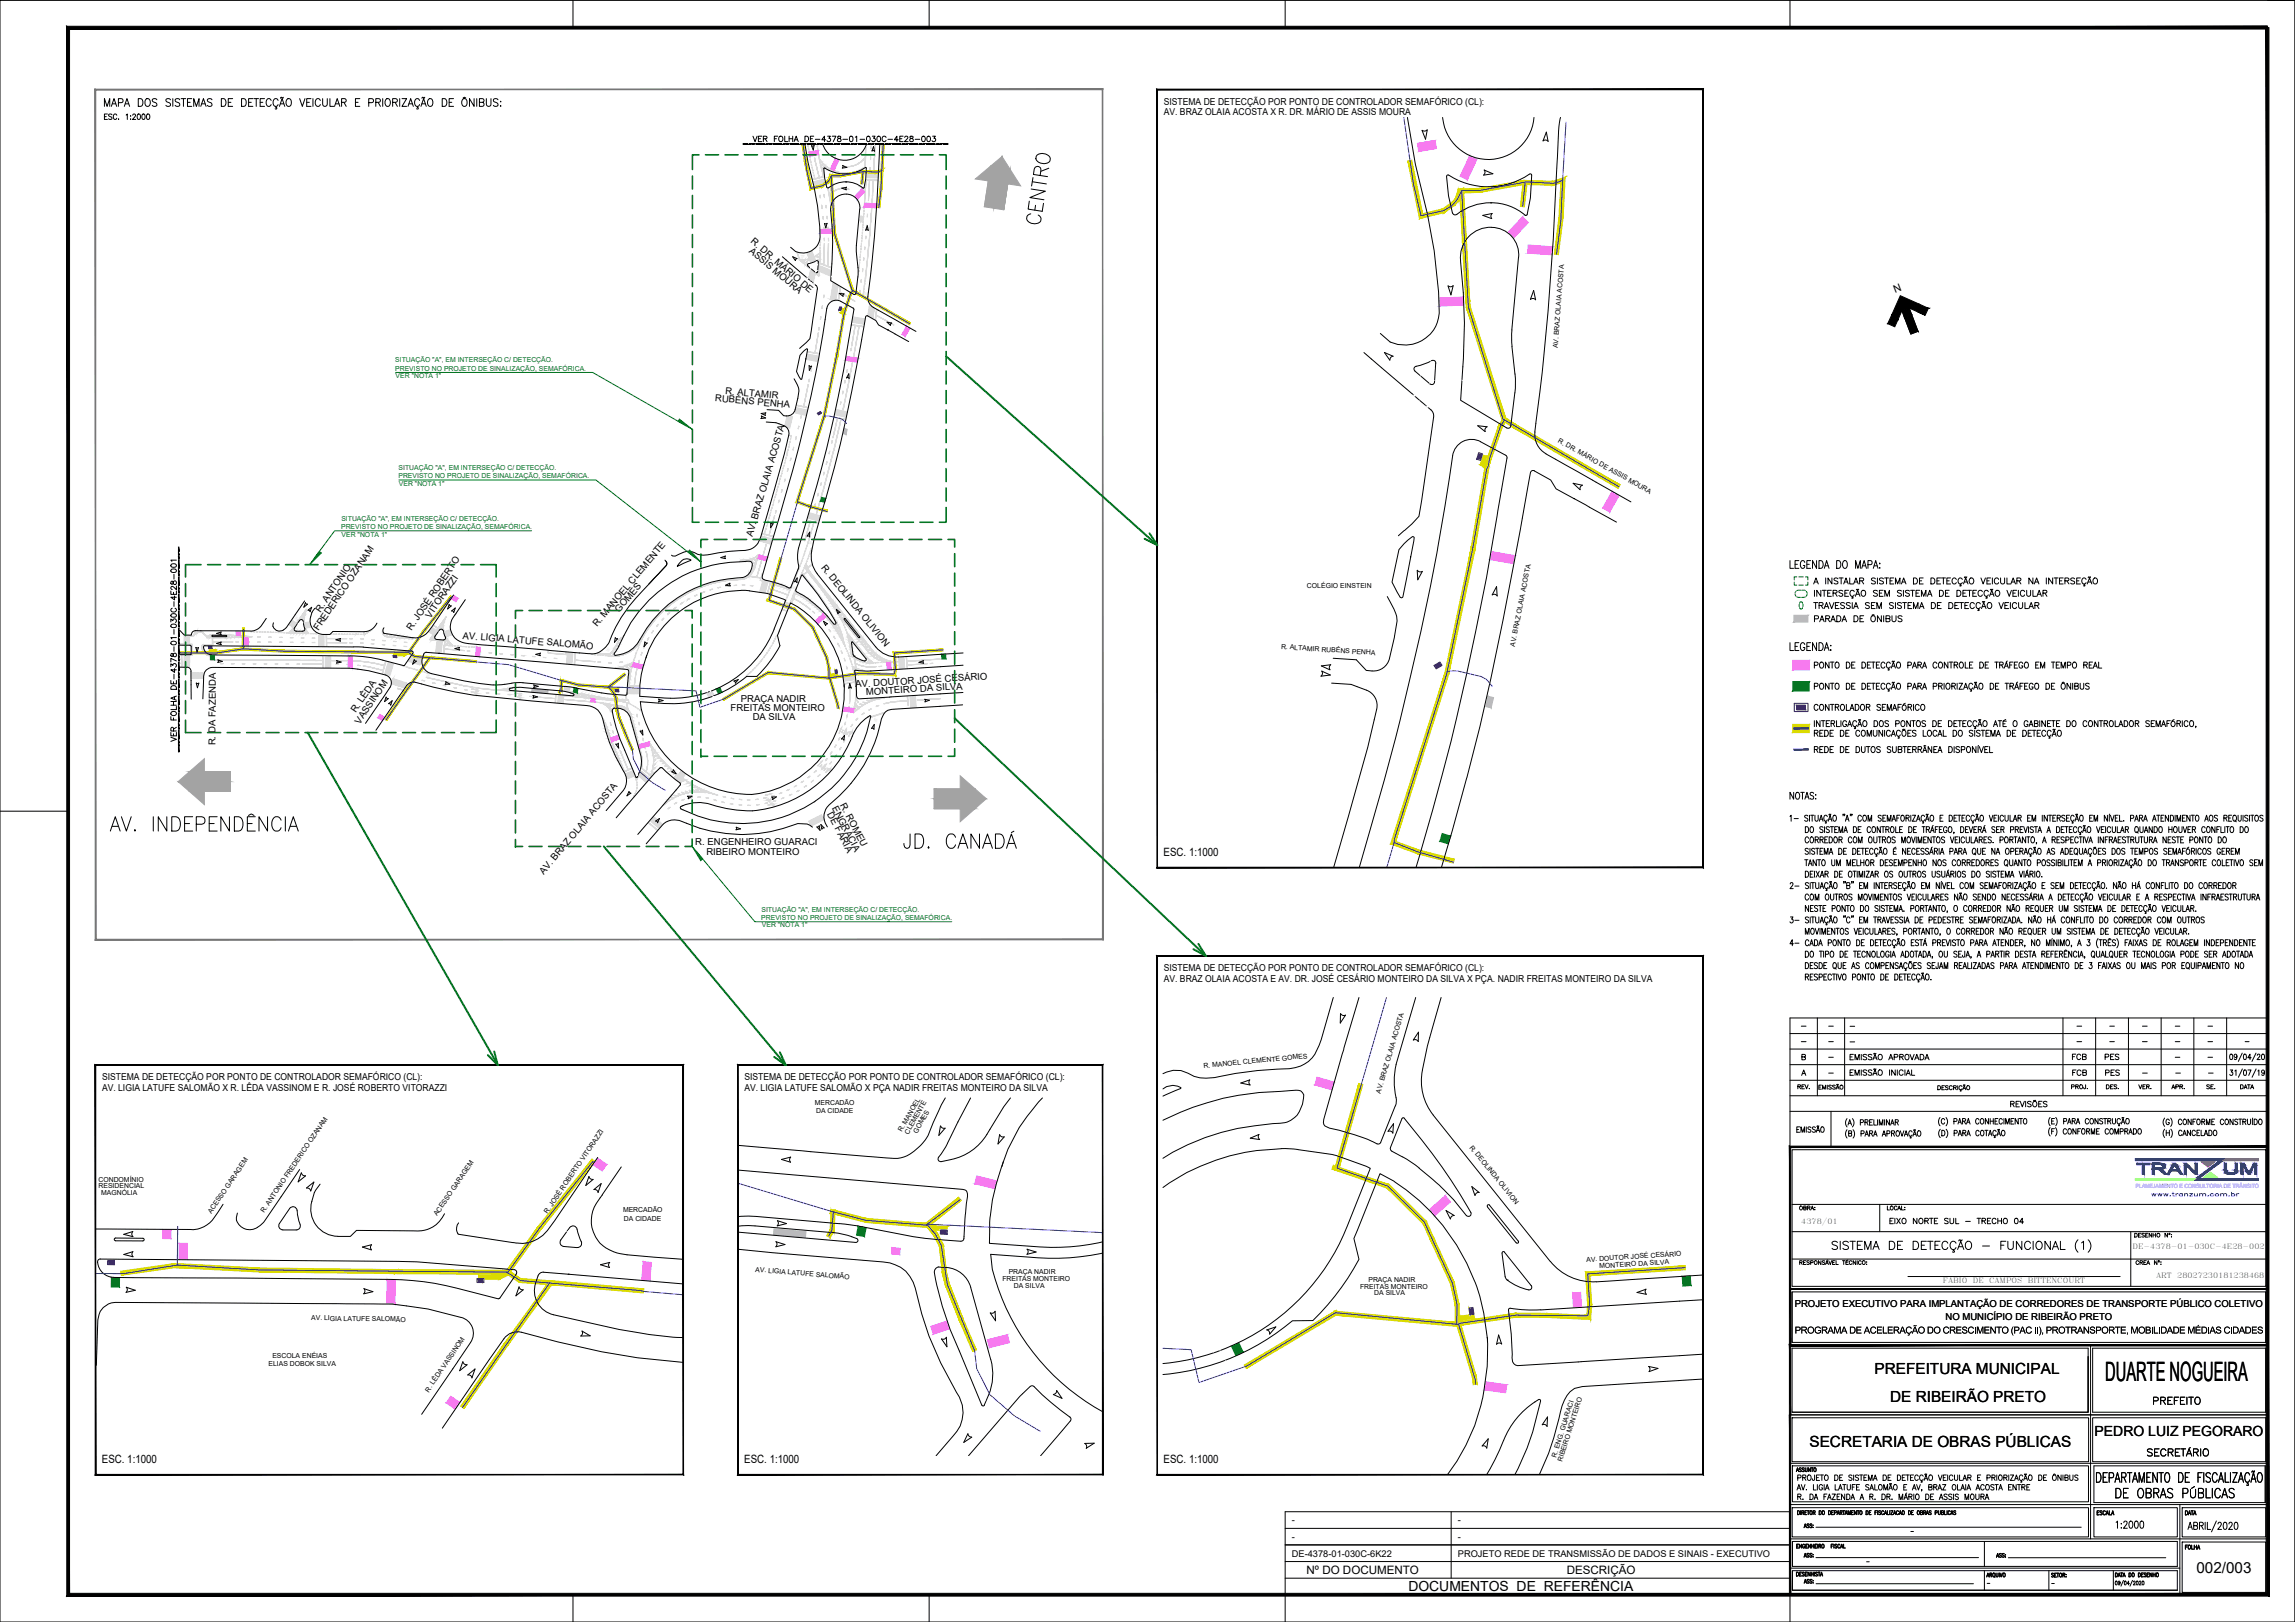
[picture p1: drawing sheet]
<svg xmlns="http://www.w3.org/2000/svg" width="841mm" height="594mm" viewBox="0 0 841 594" stroke-linecap="round" stroke-linejoin="round" font-family="sans-serif">
<defs><g id="words">
<text font-size="10.6" x="330.2" y="311.9">JD. CANADÁ</text>
<text font-size="10.1" x="39.2" y="305.5">AV. INDEPENDÊNCIA</text>
<text font-size="9.8" x="771.4" y="505.8">DUARTE NOGUEIRA</text>
<text font-size="6.6" x="785.6" y="534.5">SECRETÁRIO</text>
<text font-size="6.2" x="788.1" y="515.8">PREFEITO</text>
<text font-size="5.7" x="663.6" y="229">PARADA DE ÔNIBUS</text>
<g font-size="5.6">
<text x="686.9" y="503.2">PREFEITURA MUNICIPAL</text>
<text x="692.7" y="513.4">DE RIBEIRÃO PRETO</text>
<text x="663.1" y="529.8">SECRETARIA DE OBRAS PÚBLICAS</text>
<text x="804.9" y="576">002/003</text>
</g>
<g font-size="5.3">
<text x="274.8" y="53.3">VER FOLHA DE-4378-01-030C-4E28-003</text>
<text x="65.6" y="272.7" transform="rotate(-90 65.6 272.7)">VER FOLHA DE-4378-01-030C-4E28-001</text>
<text x="758.1" y="389.5">FCB</text>
<text x="770.1" y="389.5">PES</text>
<text x="758.5" y="395.1">FCB</text>
<text x="770.5" y="395.1">PES</text>
<text x="691.4" y="449.4">EIXO NORTE SUL - TRECHO 04</text>
</g>
<g font-size="5.1">
<text x="767.6" y="525.9">PEDRO LUIZ PEGORARO</text>
<text x="516.1" y="582.9">DOCUMENTOS DE REFERÊNCIA</text>
</g>
<g font-size="4.4">
<text x="657.6" y="400">REV.</text>
<text x="757.8" y="400">PROJ.</text>
<text x="770.8" y="400">DES.</text>
<text x="782.5" y="400">VER.</text>
<text x="794.8" y="400">APR.</text>
<text x="807.5" y="400">SE.</text>
<text x="819.9" y="400">DATA</text>
</g>
<text font-size="4.4" fill="#0544ff" x="787.4" y="439.2">www.tranzum.com.br</text>
<g font-size="4.2">
<text x="426.4" y="313.6">ESC. 1:1000</text>
<text x="37.3" y="536">ESC. 1:1000</text>
<text x="272.8" y="536">ESC. 1:1000</text>
<text x="426.4" y="536">ESC. 1:1000</text>
<text x="478.8" y="576.5">Nº DO DOCUMENTO</text>
<text x="574.1" y="576.5">DESCRIÇÃO</text>
</g>
<text font-size="3.9" x="694.5" y="107.2" transform="rotate(-21 694.5 107.2)">N</text>
<g font-size="3.5">
<text x="426.5" y="38.4">SISTEMA DE DETECÇÃO POR PONTO DE CONTROLADOR SEMAFÓRICO (CL):</text>
<text x="426.5" y="42.2">AV. BRAZ OLAIA ACOSTA X R. DR. MÁRIO DE ASSIS MOURA</text>
<text x="274.9" y="88.7" transform="rotate(40 274.9 88.7)">R. DR. MÁRIO DE</text>
<text x="274.3" y="92.2" transform="rotate(40 274.3 92.2)">ASSIS MOURA</text>
<text x="262" y="146.9" transform="rotate(5 262 146.9)">RUBÉNS PENHA</text>
<text x="265.7" y="144.3" transform="rotate(5 265.7 144.3)">R. ALTAMIR</text>
<text x="275.7" y="196.7" transform="rotate(-74 275.7 196.7)">AV. BRAZ OLAIA ACOSTA</text>
<text x="300.8" y="208" transform="rotate(51 300.8 208)">R. DEOLINDA OLIVION</text>
<text x="117.4" y="224.4" transform="rotate(-56 117.4 224.4)">R. ANTONIO</text>
<text x="157.8" y="226.6" transform="rotate(-56 157.8 226.6)">VITORAZZI</text>
<text x="226.9" y="224.6" transform="rotate(-50 226.9 224.6)">GOMES</text>
<text x="116.7" y="231.2" transform="rotate(-56 116.7 231.2)">FREDERICO OZANAM</text>
<text x="150.8" y="231.2" transform="rotate(-56 150.8 231.2)">R. JOSÉ ROBERTO</text>
<text x="169.5" y="233.9" transform="rotate(5 169.5 233.9)">AV. LIGIA LATUFE SALOMÃO</text>
<text x="218.8" y="229.6" transform="rotate(-50 218.8 229.6)">R. MANOEL CLEMENTE</text>
<text x="313.5" y="251.8" transform="rotate(-4 313.5 251.8)">AV. DOUTOR JOSÉ CESÁRIO</text>
<text x="271.5" y="257.3">PRAÇA NADIR</text>
<text x="317.5" y="254.6" transform="rotate(-4 317.5 254.6)">MONTEIRO DA SILVA</text>
<text x="130.4" y="261.3" transform="rotate(-56 130.4 261.3)">R. LÊDA</text>
<text x="267.8" y="260.3">FREITAS MONTEIRO</text>
<text x="275.8" y="263.6">DA SILVA</text>
<text x="131.9" y="265.4" transform="rotate(-56 131.9 265.4)">VASSINOM</text>
<text x="79" y="273" transform="rotate(-90 79 273)">R. DA FAZENDA</text>
<text x="303.1" y="298.3" transform="rotate(62 303.1 298.3)">DE FARIA</text>
<text x="304.8" y="296" transform="rotate(62 304.8 296)">ENGRÁCIA</text>
<text x="307.8" y="294.9" transform="rotate(62 307.8 294.9)">R. ROMEU</text>
<text x="254.8" y="309.6">R. ENGENHEIRO GUARACI</text>
<text x="258.9" y="313.1">RIBEIRO MONTEIRO</text>
<text x="199.3" y="320.5" transform="rotate(-50 199.3 320.5)">AV. BRAZ OLAIA ACOSTA</text>
<text x="426.5" y="355.7">SISTEMA DE DETECÇÃO POR PONTO DE CONTROLADOR SEMAFÓRICO (CL):</text>
<text x="426.5" y="359.6">AV. BRAZ OLAIA ACOSTA E AV. DR. JOSÉ CESÁRIO MONTEIRO DA SILVA X PÇA. NADIR FREITAS MONTEIRO DA SILVA</text>
<text x="37.4" y="395.7">SISTEMA DE DETECÇÃO POR PONTO DE CONTROLADOR SEMAFÓRICO (CL):</text>
<text x="272.8" y="395.7">SISTEMA DE DETECÇÃO POR PONTO DE CONTROLADOR SEMAFÓRICO (CL):</text>
<text x="37.4" y="399.6">AV. LIGIA LATUFE SALOMÃO X R. LÊDA VASSINOM E R. JOSÉ ROBERTO VITORAZZI</text>
<text x="272.8" y="399.6">AV. LIGIA LATUFE SALOMÃO X PÇA NADIR FREITAS MONTEIRO DA SILVA</text>
<text x="657.7" y="478.8">PROJETO EXECUTIVO PARA IMPLANTAÇÃO DE CORREDORES DE TRANSPORTE PÚBLICO COLETIVO</text>
<text x="712.9" y="483.6">NO MUNICÍPIO DE RIBEIRÃO PRETO</text>
<text x="657.7" y="488.4">PROGRAMA DE ACELERAÇÃO DO CRESCIMENTO (PAC I), PROTRANSPORTE, MOBILIDADE MÉDIAS CIDADES</text>
</g>
<g font-size="3.4">
<text x="473.4" y="558">-</text>
<text x="534.2" y="558">-</text>
<text x="473.4" y="564">-</text>
<text x="534.2" y="564">-</text>
<text x="473.4" y="570.1">DE-4378-01-030C-6K22</text>
<text x="534.2" y="570.1">PROJETO REDE DE TRANSMISSÃO DE DADOS E SINAIS - EXECUTIVO</text>
</g>
<g font-size="2.7">
<text x="660.1" y="448.2">4378/01</text>
<text x="781.5" y="457.6">DE-4378-01-030C-4E28-002</text>
<text x="712" y="470">FÁBIO</text>
<text x="722.9" y="470">DE</text>
<text x="728.9" y="470">CAMPOS</text>
<text x="743.1" y="470">BITTENCOURT</text>
<text x="790.2" y="468.2">ART</text>
<text x="797.9" y="468.2">28027230181238468</text>
</g>
<g font-size="2.6">
<text x="659" y="377.1">-</text>
<text x="668.9" y="377.1">-</text>
<text x="676.6" y="377.1">-</text>
<text x="759.9" y="377.1">-</text>
<text x="771.9" y="377.1">-</text>
<text x="783.9" y="377.1">-</text>
<text x="795.9" y="377.1">-</text>
<text x="807.9" y="377.1">-</text>
<text x="659" y="382.8">-</text>
<text x="668.9" y="382.8">-</text>
<text x="676.6" y="382.8">-</text>
<text x="759.9" y="382.8">-</text>
<text x="771.9" y="382.8">-</text>
<text x="783.9" y="382.8">-</text>
<text x="795.9" y="382.8">-</text>
<text x="807.9" y="382.8">-</text>
<text x="821.6" y="382.8">-</text>
<text x="668.9" y="388.4">-</text>
<text x="795.9" y="388.4">-</text>
<text x="807.9" y="388.4">-</text>
<text x="668.9" y="394.4">-</text>
<text x="783.9" y="394.4">-</text>
<text x="796.2" y="394.4">-</text>
<text x="808.2" y="394.4">-</text>
<text x="698.9" y="562.3">-</text>
<text x="682.6" y="573.3">-</text>
<text x="727.1" y="581">-</text>
<text x="750.7" y="581.4">-</text>
</g>
<g font-size="2.5">
<text x="570.8" y="127.5" transform="rotate(-86 570.8 127.5)">AV. BRAZ OLAIA ACOSTA</text>
<text x="570.8" y="161.9" transform="rotate(29 570.8 161.9)">R. DR. MÁRIO DE ASSIS MOURA</text>
<text x="479" y="215.4">COLÉGIO EINSTEIN</text>
<text x="469.4" y="237.7" transform="rotate(4 469.4 237.7)">R. ALTAMIR RUBÉNS PENHA</text>
<text x="555.1" y="236.9" transform="rotate(-79 555.1 236.9)">AV. BRAZ OLAIA ACOSTA</text>
<text x="441.1" y="391.2" transform="rotate(-5 441.1 391.2)">R. MANOEL CLEMENTE GOMES</text>
<text x="505.9" y="400.5" transform="rotate(-74 505.9 400.5)">AV. BRAZ OLAIA ACOSTA</text>
<text x="298.6" y="404.8">MERCADÃO</text>
<text x="299.1" y="407.5">DA CIDADE</text>
<text x="330.5" y="414.7" transform="rotate(-60 330.5 414.7)">R. MANOEL</text>
<text x="332.9" y="415.6" transform="rotate(-60 332.9 415.6)">CLEMENTE</text>
<text x="336.1" y="415.2" transform="rotate(-60 336.1 415.2)">GOMES</text>
<text x="538.4" y="420.3" transform="rotate(51 538.4 420.3)">R. DEOLINDA OLIVION</text>
<text x="36.1" y="432.8">CONDOMÍNIO</text>
<text x="36.1" y="435.2">RESIDENCIAL</text>
<text x="37" y="437.5">MAGNÓLIA</text>
<text x="77.5" y="444.6" transform="rotate(-56 77.5 444.6)">ACESSO GARAGEM</text>
<text x="96.8" y="444.3" transform="rotate(-56 96.8 444.3)">R. ANTONIO FREDERICO OZANAM</text>
<text x="160.2" y="445.5" transform="rotate(-56 160.2 445.5)">ACESSO GARAGEM</text>
<text x="200.7" y="444.7" transform="rotate(-56 200.7 444.7)">R. JOSÉ ROBERTO VITORAZZI</text>
<text x="228.3" y="444">MERCADÃO</text>
<text x="228.6" y="447.2">DA CIDADE</text>
<text x="276.8" y="465.7" transform="rotate(5 276.8 465.7)">AV. LIGIA LATUFE SALOMÃO</text>
<text x="369.7" y="466.6">PRAÇA NADIR</text>
<text x="581.4" y="462.2" transform="rotate(-4 581.4 462.2)">AV. DOUTOR JOSÉ CESÁRIO</text>
<text x="586.2" y="464.5" transform="rotate(-4 586.2 464.5)">MONTEIRO DA SILVA</text>
<text x="367.3" y="469.4">FREITAS MONTEIRO</text>
<text x="371.5" y="471.7">DA SILVA</text>
<text x="498.4" y="472">FREITAS MONTEIRO</text>
<text x="501.5" y="469.6">PRAÇA NADIR</text>
<text x="503.6" y="474.2">DA SILVA</text>
<text x="114" y="483.5" transform="rotate(1 114 483.5)">AV. LIGIA LATUFE SALOMÃO</text>
<text x="99.8" y="497.5">ESCOLA ENÉIAS</text>
<text x="98.4" y="500.3">ELIAS DOBOK SILVA</text>
<text x="157.1" y="510" transform="rotate(-56 157.1 510)">R. LÊDA VASSINOM</text>
<text x="570.3" y="533.8" transform="rotate(-72 570.3 533.8)">R. ENG. GUARACI</text>
<text x="572.4" y="535.5" transform="rotate(-72 572.4 535.5)">RIBEIRO MONTEIRO</text>
</g>
<g font-size="2.5" fill="#00731e">
<text x="144.8" y="135.8">PREVISTO NO PROJETO DE SINALIZAÇÃO, SEMAFÓRICA.</text>
<text x="144.9" y="132.7">SITUAÇÃO &quot;A&quot;, EM INTERSEÇÃO C/ DETECÇÃO.</text>
<text x="145" y="138.5">VER &quot;NOTA 1&quot;</text>
<text x="146" y="172.1">SITUAÇÃO &quot;A&quot;, EM INTERSEÇÃO C/ DETECÇÃO.</text>
<text x="146" y="175.2">PREVISTO NO PROJETO DE SINALIZAÇÃO, SEMAFÓRICA.</text>
<text x="146.2" y="177.9">VER &quot;NOTA 1&quot;</text>
<text x="125.1" y="190.7">SITUAÇÃO &quot;A&quot;, EM INTERSEÇÃO C/ DETECÇÃO.</text>
<text x="125" y="193.9">PREVISTO NO PROJETO DE SINALIZAÇÃO, SEMAFÓRICA.</text>
<text x="125.2" y="196.5">VER &quot;NOTA 1&quot;</text>
<text x="279.1" y="333.9">SITUAÇÃO &quot;A&quot;, EM INTERSEÇÃO C/ DETECÇÃO.</text>
<text x="279" y="337">PREVISTO NO PROJETO DE SINALIZAÇÃO, SEMAFÓRICA.</text>
<text x="279.2" y="339.7">VER &quot;NOTA 1&quot;</text>
</g>
<text font-size="2.1" fill="#0544ff" x="782.7" y="435">PLANEJAMENTO E CONSULTORIA DE TRÂNSITO</text>
<g font-size="1.7" fill="#dbdbdb">
<text x="294.8" y="94.2" transform="rotate(-92 294.8 94.2)">AE</text>
<text x="109.3" y="226.1" transform="rotate(-144 109.3 226.1)">AE</text>
<text x="109.5" y="226.2" transform="rotate(-144 109.5 226.2)">PR</text>
<text x="223.5" y="237.6" transform="rotate(-146 223.5 237.6)">AE</text>
<text x="223.7" y="237.8" transform="rotate(-146 223.7 237.8)">PR</text>
</g>
<g font-size="1.5" fill="#dbdbdb">
<text x="316.4" y="108.1" transform="rotate(5 316.4 108.1)">ÔIBS</text>
<text x="316.7" y="108.2" transform="rotate(5 316.7 108.2)">NU</text>
<text x="296.2" y="199.2" transform="rotate(14 296.2 199.2)">ÔIBS</text>
<text x="296.5" y="199.2" transform="rotate(14 296.5 199.2)">NU</text>
<text x="290" y="215.4" transform="rotate(22 290 215.4)">ÔIBS</text>
<text x="290.3" y="215.6" transform="rotate(22 290.3 215.6)">NU</text>
<text x="77.6" y="240.2" transform="rotate(90 77.6 240.2)">ÔNIBUS</text>
<text x="328.9" y="242" transform="rotate(-94 328.9 242)">NU</text>
<text x="328.9" y="242.3" transform="rotate(-94 328.9 242.3)">ÔIBS</text>
<text x="156.5" y="246.9" transform="rotate(103 156.5 246.9)">NU</text>
<text x="156.6" y="246.6" transform="rotate(103 156.6 246.6)">ÔIBS</text>
<text x="234.8" y="255.5" transform="rotate(95 234.8 255.5)">NU</text>
<text x="234.8" y="255.2" transform="rotate(95 234.8 255.2)">ÔIBS</text>
</g>
</g></defs>
<!-- layer: e0_4378-01-030C-6_SHO|SIH_(C)Br -->
<g fill="none" stroke="#dbdbdb" stroke-width=".37">
<path d="M302.6 75.2h.1M301.9 83.2h.1M315.9 86.1h.1M316.1 99.4h.1M316.4 95.4h.1M316.8 91.4h.1M317.2 87.4h.1M141.2 234.6v.1M310.6 238.8h.1M310.7 232.8h.1M232.5 251.2h.1M312.6 240.8h.1"/>
<path d="M225.8 271.4h-.1M310.2 266.9l-.7 1.6 .5-.5v.5l-.8 .7 .5-1.7zM232 282.3l.8 1.7M281 293.1l1.7-.4-.9 .3h.6l-.4 .3zM282.7 292.5h.7l-.7 .4zM302.1 280.3l.7-.4-.4 .7zM302.3 280.4l-.7 .7 .7-.3-.3 .5-.9 .4z"/>
</g>
<g fill="#dbdbdb" stroke="#dbdbdb" stroke-width=".37">
<path d="M308.5 266.3l-.1 .8-.4-.2z"/>
<path d="M312.3 267.6v.4z"/>
<path d="M312 268.4l-.2 .3z"/>
<path d="M310.2 266.9l-.2 .7-.3-.1z"/>
<path d="M310 268v.3z"/>
<path d="M309.7 268.7l-.1 .3z"/>
<path d="M300.7 279.1l.7-.4-.4 .6z"/>
<path d="M302.1 280.3l.7-.4-.4 .7z"/>
<path d="M302 281.1l.3-.3z"/>
<path d="M301.5 281.6l.2-.2z"/>
<path d="M304.5 281.3l-.2 .3z"/>
<path d="M303.9 281.9l-.2 .2z"/>
<path d="M282.1 290.7h.8l-.7 .4z"/>
<path d="M282.7 292.5h.7l-.7 .4z"/>
<path d="M282.1 293.1l.3-.1z"/>
<path d="M281.4 293.3h.3z"/>
<path d="M283.5 294.6l.4-.1z"/>
<path d="M282.8 294.8h.3z"/>
<path d="M315.4 79.4l.6 .1z"/>
<path d="M190.5 253.9l.7 .2-.8 .2z"/>
<path d="M174.6 252.4l.7 .4h-.7z"/>
<path d="M190.7 255.5l.4 .1z"/>
<path d="M189.9 255.5l.3 .1z"/>
<path d="M174.8 254l.3 .1z"/>
<path d="M174 253.9h.3z"/>
<path d="M308.2 267l-.7 1.6zM308.2 267l-.7 1.6z"/>
<path d="M312 268.1l.3-.1zM312 268.1l.3-.1z"/>
<path d="M311.7 268.1l.5 .1zM311.7 268.1l.5 .1z"/>
<path d="M311.7 268.1l.4 .2zM311.7 268.2l.4 .1z"/>
<path d="M311.7 268.2l.3 .2-.5 .1zM311.5 268.5l.5-.1z"/>
<path d="M311.5 268.5l-.6 1.3zM311.6 268.6l-.7 1.2z"/>
<path d="M309.7 268.4l.3-.1zM309.7 268.4l.3 .1v-.2z"/>
<path d="M309.8 267.6l-.3 .8zM309.9 267.6l-.4 .9z"/>
<path d="M309.5 268.5h.5zM309.5 268.5h.5z"/>
<path d="M309.5 268.4l.4 .2zM309.4 268.6h.5z"/>
<path d="M309.4 268.6l.3 .1-.4 .2zM309.3 268.9l.4-.2z"/>
<path d="M309.3 268.9l-.1 .3zM309.3 268.9l-.1 .3z"/>
<path d="M300.9 279.2l-1.2 1.4zM300.9 279.2l-1.2 1.4z"/>
<path d="M301.8 281.1h.3zM301.8 281.1h.3z"/>
<path d="M302.2 280.4l-.7 .7zM301.5 281.1l.8-.7z"/>
<path d="M301.6 281.1l.4 .2zM301.6 281.1l.4 .2z"/>
<path d="M301.5 281.2l.4 .2zM301.5 281.2l.4 .2z"/>
<path d="M301.5 281.2l.2 .2h-.5zM301.2 281.4h.5z"/>
<path d="M301.2 281.4l-.2 .3zM301 281.7l.3-.2z"/>
<path d="M304 281.6h.3zM304 281.6h.3z"/>
<path d="M303.8 281.6l.4 .2zM303.8 281.6l.4 .2z"/>
<path d="M303.8 281.6l.3 .3zM303.7 281.7l.4 .2z"/>
<path d="M303.7 281.7l.2 .2h-.4zM303.5 281.9h.4z"/>
<path d="M303.5 281.9l-.9 1zM303.5 282l-.9 .9z"/>
<path d="M280.5 291.3l1.7-.5zM280.5 291.2l1.7-.4z"/>
<path d="M281.9 293l.3 .2zM281.9 293l.1 .3 .2-.1z"/>
<path d="M281.7 292.9l1-.2zM281.7 292.9l1-.2z"/>
<path d="M281.8 293l.2 .3zM281.8 293l.2 .3z"/>
<path d="M281.6 292.9l.3 .4zM281.6 292.9l.3 .4z"/>
<path d="M281.3 293l.3-.1 .1 .4zM281.3 293l.4 .3z"/>
<path d="M281 293.1l.3-.1zM281 293.1h.3z"/>
<path d="M283.3 294.5l.3 .2zM283.3 294.5l.1 .3 .2-.1z"/>
<path d="M283.2 294.4l.2 .4zM283.2 294.4l.2 .4z"/>
<path d="M283 294.4l.3 .4zM283 294.4l.3 .4z"/>
<path d="M282.7 294.5l.3-.1 .1 .3zM282.7 294.5l.4 .2z"/>
<path d="M281.4 294.9l1.3-.3zM281.4 294.9l1.3-.3z"/>
<path d="M315.2 80.4l.1 .8zM315.2 80.4l.4 .1-.3 .7z"/>
<path d="M315.3 80.5h.3zM315.2 80.4l.4 .1z"/>
<path d="M315.3 80.5h.3zM315.3 80.5h.3z"/>
<path d="M315.3 79.8l.1 .7zM315.3 79.8l.1 .7z"/>
<path d="M315.9 79.9l-.1 1.4zM315.9 79.9v1.4z"/>
<path d="M315.4 79.5l.1 .4zM315.4 79.5l.3 .1-.2 .3z"/>
<path d="M315.7 79.6l.3 .3zM315.7 79.6h.3v.3z"/>
<path d="M315.4 79.4l.6 .2zM315.4 79.4l.6 .2z"/>
<path d="M315.4 79.4l.6 .1zM315.4 79.4l.3-.3 .3 .3z"/>
<path d="M188.7 253.9l1.7 .2zM188.7 253.9l1.7 .2z"/>
<path d="M172.8 252.4l1.8 .3zM172.8 252.4l1.8 .2z"/>
<path d="M190.5 255.3l.2 .3zM190.5 255.3v.4l.2-.1z"/>
<path d="M190.4 255.2l.1 .5zM190.4 255.2l.1 .5z"/>
<path d="M190.2 255.2l.2 .4zM190.2 255.2l.2 .4z"/>
<path d="M189.9 255.2h.3v.3zM189.9 255.2l.3 .3z"/>
<path d="M188.6 255l1.3 .2zM188.6 255l1.3 .2z"/>
<path d="M174.6 253.8l.1 .3zM174.6 253.8l-.1 .3z"/>
<path d="M174.5 253.6v.5zM174.5 253.6v.5z"/>
<path d="M174.3 253.6l.1 .5zM174.3 253.6l.1 .5z"/>
<path d="M174 253.6h.3v.3zM174 253.6l.3 .3z"/>
<path d="M172.6 253.4l1.4 .2zM172.6 253.4l1.4 .3z"/>
<path d="M317.8 95.8l-.1 .9zM317.8 95.8v.9zM318.3 90l-.5 5.8zM318.3 90l-.5 5.8zM318.7 86.3l-.4 3.7zM318.7 86.3l-.3 3.7zM319 81.4l-.3 4.9zM319 81.4l-.2 4.9zM319.1 80.1l-.1 1.3zM319.1 80.1v1.3zM319.2 79.4l-.1 .7zM319.2 79.4v.7zM319.3 78.1l-.1 1.3zM319.3 78.1v1.3zM319.4 75.5v2.6zM319.4 75.5v2.6zM319.6 74l-.2 1.5zM319.6 74l-.1 1.5zM319.6 72.8l.1 1.2zM319.6 72.8l.1 1.2zM319.7 71.6l-.1 1.2zM319.7 71.6v1.2zM319.8 69.9l-.1 1.7zM319.8 69.9v1.7zM319.9 68l-.1 1.9zM319.9 68v1.9zM320 66.6v1.4zM320 66.6v1.4zM320 66.1v.5zM320 66.1v.5z"/>
<path d="M300.3 58.3l.9 1.2zM300.3 58.3l.9 1.2zM301.2 59.5l1 1zM301.2 59.5l1 1zM302.2 60.5l1.2 .9zM302.2 60.5l1.2 .9zM303.4 61.4l1.2 .7zM303.4 61.4l1.2 .7zM304.6 62.1l1.3 .6zM304.6 62.1l1.3 .6zM305.9 62.7l1.4 .4zM305.9 62.7l1.4 .4zM307.3 63.1l1.4 .3zM307.3 63.1l1.4 .3zM308.7 63.3l1.5 .2zM308.7 63.3l1.5 .2zM310.2 63.4l1.5-.1zM310.2 63.4l1.5-.1zM311.6 63.3l1.5-.3zM311.6 63.3l1.5-.3zM313.1 63l1.4-.4zM313.1 63l1.4-.4zM314.4 62.5l1.4-.6zM314.4 62.5l1.4-.6zM315.7 61.9l1.3-.7zM315.7 61.9l1.3-.7z"/>
<path d="M310.3 61.1l1.2-.1zM310.3 61.1l1.2-.1zM311.5 61l1.1-.2zM311.5 61l1.1-.2zM312.6 60.8l1-.4zM312.6 60.8l1-.4zM313.6 60.4l1.1-.5zM313.6 60.4l1-.6zM314.6 59.8l1-.6zM314.6 59.8l1-.6zM315.6 59.2l.8-.7zM315.6 59.2l.8-.7zM317.2 57.6l-.8 .9zM317.1 57.6l-.7 .8z"/>
<path d="M312 240.2l1 .8zM312.1 240.2l1 .7zM313 241l1.1 .7zM313.1 240.9l1 .8zM314.1 241.6l1.1 .6zM314.1 241.6l1.1 .6zM315.2 242.1l1.2 .4zM315.2 242.1l1.2 .4zM316.4 242.5l1.2 .3zM316.4 242.5l1.2 .3zM317.6 242.7l1.3 .2zM317.6 242.7l1.3 .2zM318.9 242.8h1.2zM318.9 242.8h1.2z"/>
<path d="M310.4 231.9l6.5 8.1zM310.4 231.9l6.6 8.1z"/>
<path d="M309 227.3l9.3 11.6zM309 227.3l9.3 11.6z"/>
<path d="M312.6 244.2l1.7 .8zM312.6 244.2l1.7 .8zM314.3 245l1.8 .5zM314.3 245l1.8 .5zM316.1 245.5l.7 .1zM316.1 245.5l.7 .1z"/>
<path d="M310.4 262.4l-.1 .2zM310.4 262.4v.2zM310.6 261.6l-.2 .8zM310.6 261.6l-.1 .8z"/>
<path d="M310.2 244.1l.3 .9zM310.2 244.1l.3 .9z"/>
<path d="M309.4 241.2l.3 .9zM309.4 241.2l.3 .9z"/>
<path d="M308.2 238.4l.4 .9zM308.2 238.4l.5 .9z"/>
<path d="M307.3 236.4l.1 .2zM307.3 236.4l.2 .1zM307 235.7l.3 .7zM307 235.7l.4 .6z"/>
<path d="M305.5 233.1l.5 .8zM305.5 233.1l.5 .8z"/>
<path d="M303.8 230.6l.6 .8zM303.8 230.6l.6 .8z"/>
<path d="M302 228.2l.6 .8zM302 228.2l.7 .7z"/>
<path d="M300.5 226.6l.2 .1zM300.5 226.6l.2 .1zM299.9 226l.7 .5zM299.9 226l.7 .5z"/>
<path d="M298.2 224.3l.3 .3zM298.2 224.3l.3 .3zM297.8 223.9l.4 .3zM297.8 223.9l.4 .3z"/>
<path d="M295.9 222.4l1.1 .8zM295.9 222.4l1.1 .8zM295.5 222.1l.5 .3zM295.5 222.1l.5 .3zM295.3 222l.2 .1zM295.3 222l.2 .1zM293.6 220.8l1.8 1.1zM293.6 220.8l1.8 1.1zM293.2 220.5l.4 .2zM293.2 220.5l.4 .2zM290.7 219.2l2.6 1.3zM290.7 219.1l2.6 1.4z"/>
<path d="M312 243l.2 .5zM312 243l.2 .5z"/>
<path d="M311.8 242.2l.2 .3zM311.8 242.2l.2 .3z"/>
<path d="M311.4 241.1l.2 .5zM311.4 241.1l.3 .5z"/>
<path d="M311.1 240.2l.3 .4zM311.1 240.2l.3 .4z"/>
<path d="M310.8 239.2l.2 .5zM310.8 239.2l.2 .5z"/>
<path d="M310.4 238.4l.2 .4zM310.4 238.4l.2 .4z"/>
<path d="M310 237.4l.2 .5zM310 237.4l.2 .4z"/>
<path d="M309.6 236.5l.2 .5zM309.6 236.5l.2 .4z"/>
<path d="M309.1 235.5l.3 .5zM309.1 235.5l.3 .5zM307 231.7l2.1 3.8zM307 231.7l2.2 3.7zM304.3 227.9l2.8 3.8zM304.3 227.9l2.8 3.8zM302 225.2l2.3 2.7zM302 225.2l2.3 2.6zM299.5 222.8l2.5 2.3zM299.5 222.8l2.5 2.3zM297.2 220.9l2.4 1.8zM297.2 220.9l2.4 1.8zM296.7 220.5l.5 .3zM296.7 220.5l.5 .3zM296.5 220.3l.3 .1zM296.5 220.3l.3 .1zM294.8 219.1l1.7 1.2zM294.8 219.1l1.7 1.2zM294.3 218.8l.5 .3zM294.3 218.8l.5 .3zM291.5 217.3l2.9 1.5zM291.6 217.3l2.8 1.5z"/>
<path d="M288 217.7l.8 .3zM288 217.6l.8 .4zM284.6 216.5l3.4 1.1zM284.6 216.4l3.4 1.2zM283 215.9l1.6 .6zM283 215.8l1.6 .6zM282.3 215.7l.7 .1zM282.3 215.6l.7 .2zM281.8 215.5l.5 .2zM281.8 215.4l.5 .2z"/>
<path d="M288.8 215.8l.7 .4zM288.8 215.8l.7 .4zM285.3 214.6l3.5 1.2zM285.3 214.5l3.5 1.3zM283.7 214l1.6 .6zM283.7 214l1.6 .5zM282.9 213.8l.8 .2zM282.9 213.7l.8 .3zM282.3 213.6l.6 .2zM282.3 213.5l.6 .2z"/>
<path d="M278.6 212.6l.8 .2zM278.6 212.5l.8 .2z"/>
<path d="M275 214.5l1 .1zM275 214.4l1 .2z"/>
<path d="M271.9 214.2l1.1 .1zM271.9 214.2l1.1 .1z"/>
<path d="M269 214.5l1-.2zM269 214.4l1-.1z"/>
<path d="M266 214.8l.9-.2zM266 214.7l.8-.1z"/>
<path d="M263.1 215.3l.9-.2zM263 215.3l1-.2z"/>
<path d="M260.1 216.1l1-.3zM260.1 216.1l1-.4z"/>
<path d="M257.3 217.1l1-.3zM257.3 217.1l.9-.4z"/>
<path d="M254.6 218.3l.9-.4zM254.6 218.2l.8-.3z"/>
<path d="M252 219.7l.8-.5zM252 219.6l.8-.4z"/>
<path d="M250.2 220.7l-.2 .2zM250 220.8l.2-.1zM249.4 221.3l.6-.4zM249.3 221.2l.7-.4z"/>
<path d="M247.1 222.9l.7-.4zM247.1 222.9l.6-.5zM247.1 222.9l-.1 .2zM246.9 223l.2-.1z"/>
<path d="M244.7 225l.7-.6zM244.7 224.9l.7-.6z"/>
<path d="M243.2 226.4l-.6 .8zM243.2 226.4l-.7 .7z"/>
<path d="M241.2 228.7l-.5 .8zM241.2 228.7l-.5 .8z"/>
<path d="M239.4 231l-.6 .9zM239.4 231l-.6 .9z"/>
<path d="M237.7 233.6l-.1 .4zM237.7 233.6l-.1 .4zM237.5 234l-.2 .5zM237.5 234l-.2 .5z"/>
<path d="M236.4 236.2l-.3 .8zM236.4 236.2l-.4 .8z"/>
<path d="M235.2 239l-.3 1zM235.2 239l-.3 1z"/>
<path d="M234.3 241.9l-.1 .4zM234.3 241.9l-.1 .4zM234.1 242.3l-.1 .5zM234.1 242.3l-.1 .5z"/>
<path d="M233.7 243.8l-.7 2.9zM233.7 243.8l-.7 2.9zM233 246.7l-.3 2.9zM233 246.7l-.4 2.9zM232.6 249.6v.3zM232.6 249.6l-.1 .3zM232.5 249.9l.1 .3zM232.5 249.9l.1 .3zM232.5 250.2v.5zM232.5 250.2v.5zM232.5 250.7v.5zM232.5 250.7v.5z"/>
<path d="M266.6 212.7l1.9-.3zM266.6 212.6l1.9-.2zM264.2 213l2.4-.4zM264.2 213l2.4-.4zM261.1 213.7l3.1-.7zM261.1 213.7l3.1-.7zM258.2 214.6l2.9-.9zM258.2 214.6l2.9-.9zM255.2 215.8l3-1.2zM255.2 215.8l3-1.2zM252.4 217.1l2.8-1.3zM252.4 217.1l2.8-1.3zM251 218l1.4-.9zM250.9 217.9l1.5-.8zM248.9 219.2l2-1.3zM248.9 219.1l2-1.2zM247.3 220.3l1.6-1.2zM247.3 220.3l1.6-1.2zM245.9 221.4l1.4-1.1zM245.9 221.3l1.4-1zM243.4 223.5l2.5-2.2zM243.3 223.4l2.6-2.1zM243.3 223.4l-2.8 3.1zM243.3 223.4l-2.9 3.1zM240.4 226.5l-1.4 1.9zM240.4 226.5l-1.4 1.9zM238.9 228.4l-.7 1zM238.9 228.4l-.8 .9zM238.1 229.3l-1.6 2.4zM238.1 229.3l-1.6 2.4zM236.5 231.7l-.7 1.4zM236.5 231.7l-.7 1.4zM235.8 233.1l-.9 1.7zM235.8 233.1l-.9 1.7z"/>
<path d="M234.1 236.9l-.2 .5zM234.1 236.9l-.2 .5z"/>
<path d="M233.7 237.8l-.1 .6zM233.7 237.8l-.1 .6z"/>
<path d="M233.3 238.8l-.1 .5zM233.3 238.8l-.2 .5z"/>
<path d="M232.9 239.9l-.1 .4zM232.9 239.9l-.1 .4z"/>
<path d="M232.6 240.7l-.1 .5zM232.6 240.7l-.1 .5z"/>
<path d="M232.3 241.7l-.1 .2zM232.3 241.7l-.1 .2zM232.2 241.9v.3zM232.2 241.9v.3z"/>
<path d="M231.9 242.7v.3zM231.9 242.7v.3zM231.8 243l-.7 3.3zM231.8 243l-.8 3.3zM231 246.3l-.3 3zM231 246.3l-.3 3z"/>
<path d="M200.9 239.2h.7zM200.9 239.2l.7 .1zM201.6 239.2l5.7 .5zM201.6 239.3l5.7 .4z"/>
<path d="M121.3 232.3h.2zM121.3 232.3h.2z"/>
<path d="M122 232.3h.5zM122 232.3h.5z"/>
<path d="M123 232.3h.5zM123 232.3h.5z"/>
<path d="M124 232.3h.5zM124 232.3h.5z"/>
<path d="M125 232.3h.5zM125 232.3h.5z"/>
<path d="M126 232.3h.5zM126 232.3h.5z"/>
<path d="M127 232.3h.5zM127 232.3h.5z"/>
<path d="M128 232.3h.5zM128 232.3h.5z"/>
<path d="M129 232.3h.5zM129 232.4l.5-.1z"/>
<path d="M130 232.3h.5zM130 232.4l.5-.1z"/>
<path d="M131 232.3h.5zM131 232.4l.5-.1z"/>
<path d="M132 232.3h.5zM132 232.4l.5-.1z"/>
<path d="M133 232.3h.5zM133 232.4l.5-.1z"/>
<path d="M80.8 243h1zM80.8 243.1l1-.1z"/>
<path d="M84.8 243h1zM84.8 243.1l1-.1z"/>
<path d="M88.8 243.1h1zM88.8 243.1h1z"/>
<path d="M92.8 243.1h1zM92.8 243.2l1-.1z"/>
<path d="M96.8 243.1h1zM96.8 243.2l1-.1z"/>
<path d="M100.8 243.1h1zM100.8 243.2l1-.1z"/>
<path d="M104.8 243.2h1zM104.8 243.2h1z"/>
<path d="M108.8 243.2h1zM108.8 243.3l1-.1z"/>
<path d="M110.8 243.2l3.8 .1zM110.8 243.3h3.8zM114.6 243.3h3.7zM114.6 243.3h3.7z"/>
<path d="M123.1 243.3h1zM123.1 243.3h1z"/>
<path d="M127.1 243.3h.7zM127.1 243.4l.7-.1zM127.8 243.3h.3zM127.8 243.4l.3-.1z"/>
<path d="M131.1 243.6l.2 .1zM131.1 243.7h.2z"/>
<path d="M298.4 65l.3 .5zM298.4 65l.3 .5z"/>
<path d="M298.2 64.1l.2 .4zM298.2 64.1l.2 .4z"/>
<path d="M298 63.1l.1 .5zM298 63.1l.2 .5z"/>
<path d="M297.8 62.1l.1 .5zM297.8 62.1l.1 .5z"/>
<path d="M297.5 61.1l.1 .6zM297.5 61.1l.2 .5z"/>
<path d="M297.3 60.2l.1 .5zM297.3 60.2l.2 .4z"/>
<path d="M297.1 59.4l.1 .3zM297.1 59.4l.1 .3z"/>
<path d="M296.9 58.2l.2 .5zM296.9 58.2l.2 .5z"/>
<path d="M296.7 57.2l.2 .5zM296.7 57.2l.2 .5z"/>
<path d="M296.5 56.2l.2 .5zM296.5 56.2l.2 .5z"/>
<path d="M296.4 55.3l.1 .5zM296.4 55.3l.1 .4z"/>
<path d="M292.9 95.1h1.7zM292.9 95.1l1.7 .1zM294.6 95.1l1.6-.2zM294.6 95.2l1.6-.3z"/>
<path d="M298.6 94l1-.6zM298.7 94l.9-.6zM299.6 93.4l.9-.8zM299.6 93.4l.9-.8z"/>
<path d="M300.3 58.7l1.5 6zM300.3 58.7l1.5 6zM300.3 58.3l.1 .4zM300.3 58.3l.1 .4z"/>
<path d="M179.9 252.6l.7 .1zM179.9 252.5l.7 .1zM175.4 252.1l4.5 .5zM175.4 252l4.5 .5zM173 251.7l2.4 .4zM173 251.6l2.4 .4zM169.8 251.2l3.2 .5zM169.8 251.1l3.2 .5zM156.2 248.1l13.6 3.1zM156.2 248l13.6 3.1z"/>
<path d="M237.7 271.6l1.4 2.2zM237.7 271.6l1.4 2.2zM239.1 273.8l1.6 2.2zM239.1 273.8l1.6 2.2zM240.7 276l1.6 2.1zM240.7 275.9l1.6 2.2zM242.3 278.1l1.8 1.9zM242.4 278l1.7 2zM244.1 280l1.9 1.8zM244.2 280l1.9 1.8zM246 281.8l2.1 1.8zM246.1 281.8l2 1.7z"/>
<path d="M250.5 285.3l2.1 1.4zM250.5 285.3l2.1 1.4zM252.6 286.7l2.2 1.3zM252.6 286.7l2.2 1.2zM254.8 288l2.3 1.1zM254.8 287.9l2.3 1.2zM257.1 289l2.3 1.1zM257.1 289l2.3 1.1zM259.4 290l2.4 .9zM259.4 290l2.4 .9z"/>
<path d="M336.1 256.4l8.5-.5zM336.1 256.4l8.5-.5z"/>
<path d="M77.5 241.7l3.7-.1zM77.6 241.6h3.6z"/>
<path d="M81.2 241.6l10.2 .1zM81.2 241.7h10.2zM91.4 241.7h8.9zM91.4 241.8l8.9-.1zM100.3 241.7l9.6 .1zM100.3 241.8l9.6 .1zM109.9 241.8h5.8zM109.9 241.9l5.8-.1z"/>
<path d="M140.1 236.1l1 .1zM140.1 236.1h1z"/>
<path d="M136.1 235.8l1 .1zM136.1 235.8h1z"/>
<path d="M132.1 235.5l1 .1zM132.1 235.5l1 .1z"/>
<path d="M128.1 235.5l1.1-.1zM128.1 235.4h1.1z"/>
<path d="M119.6 235.4l7.5 .1zM119.6 235.3l7.5 .1z"/>
<path d="M114.4 235.3l1 .1zM114.4 235.3h1z"/>
<path d="M110.4 235.3h1zM110.4 235.3h1z"/>
<path d="M106.4 235.3h1zM106.4 235.2l1 .1z"/>
<path d="M102.4 235.3l1-.1zM102.4 235.2h1z"/>
<path d="M98.4 235.2l1 .1zM98.4 235.2h1z"/>
<path d="M94.4 235.2l1-.1zM94.4 235.1h1z"/>
<path d="M90.4 235.2l1-.1zM90.4 235.1h1z"/>
<path d="M86.4 235.1h1zM86.4 235.1h1z"/>
<path d="M77.9 235l7.5 .1zM77.9 235h7.5z"/>
<path d="M140.2 234.6l1 .1zM140.2 234.5l1 .1z"/>
<path d="M136.2 234.3l1 .1zM136.2 234.2l1 .1z"/>
<path d="M132.2 233.9l1 .1zM132.2 233.9l1 .1z"/>
<path d="M128.1 233.9l1.1 .1zM128.1 233.9h1.1z"/>
<path d="M119.6 233.9h7.5zM119.6 233.8l7.5 .1z"/>
<path d="M115.7 241.8l2.6 .1zM115.7 241.9h2.6z"/>
<path d="M121.5 241.9h6.8zM121.5 242l6.8-.1z"/>
<path d="M137 242.8l2.9 .7zM137 242.8l2.9 .8zM134.1 242.4l2.9 .4zM134.1 242.4l2.9 .5zM131.2 242.1l2.9 .4zM131.2 242.1l2.9 .4zM128.3 241.9l2.9 .3zM128.3 241.9l2.9 .3z"/>
<path d="M139.9 243.5l1.1 .2zM139.9 243.6l1.1 .1z"/>
<path d="M131.3 243.7l.8 .1zM131.3 243.7l.8 .1z"/>
<path d="M133.1 243.9l1.1 .2zM133.1 244l1.1 .1z"/>
<path d="M219.1 242.4l1 .1zM219.1 242.5l1 .1z"/>
<path d="M227.4 275.4l2.8 6.6zM227.4 275.4l2.9 6.6zM227.3 275.1l.2 .3zM227.3 275.1l.2 .3z"/>
<path d="M226.5 273.3l.4 .9zM226.5 273.3l.4 .9z"/>
<path d="M225.4 270.5l.4 .9zM225.4 270.5l.4 .9z"/>
<path d="M224.5 267.6l.3 1zM224.5 267.6l.3 .9z"/>
<path d="M223.6 264.7l.3 1zM223.6 264.7l.3 1z"/>
<path d="M224.8 256.1l5.5 .4zM224.8 256l5.5 .4z"/>
<path d="M220.2 255.5l2.3 .4zM220.2 255.5l2.3 .4zM222.5 255.8l2.3 .3zM222.5 255.8l2.3 .3z"/>
<path d="M210.8 253.8l9.4 1.7zM210.8 253.7l9.4 1.8z"/>
<path d="M208.8 253.3l2 .5zM208.8 253.3l2 .5zM206.8 253.1l2 .3zM206.8 253.1l2 .3z"/>
<path d="M185.2 252.4l3.1-.7zM185.2 252.3l3.1-.6z"/>
<path d="M180.6 252.6l2.3 .1zM180.6 252.6l2.3 .1zM182.9 252.6l2.3-.2zM182.9 252.6l2.3-.3z"/>
<path d="M315.8 261.7l.9-.6zM315.8 261.7l.9-.5z"/>
<path d="M314.3 263l-.7 .8zM313.6 263.8l.8-.7z"/>
<path d="M312.4 265.3l-.6 .8zM312.5 265.3l-.6 .9z"/>
<path d="M310.8 268.2l-.4 .7zM310.8 268.2l-.4 .7zM310.4 268.9l-.1 .2zM310.5 268.9l-.2 .2z"/>
<path d="M309.6 270.9l-.4 .9zM309.6 270.9l-.4 .9z"/>
<path d="M308.2 273.7l-.5 .9zM308.1 273.7l-.4 .9z"/>
<path d="M306.6 276.5l-.7 .8zM306.5 276.5l-.6 .8z"/>
<path d="M304.7 279.1l-.7 .7zM304.7 279l-.7 .8z"/>
<path d="M302 282.2l.7-.7zM302.6 281.4l-.6 .8z"/>
<path d="M299.7 284.4l.8-.7zM299.7 284.4l.8-.7z"/>
<path d="M297.3 286.4l.8-.6zM297.3 286.4l.8-.6z"/>
<path d="M294.7 288.3l.9-.5zM294.7 288.3l.9-.5z"/>
<path d="M292 289.9l.9-.4zM292 289.9l.9-.4z"/>
<path d="M289.3 291.3l.9-.4zM289.3 291.3l.9-.4z"/>
<path d="M286.3 292.5l1-.3zM286.3 292.5l1-.3z"/>
<path d="M283.3 293.5l1-.2zM283.3 293.5l1-.3z"/>
<path d="M280.3 294.3l1-.2zM280.3 294.3l1-.2z"/>
<path d="M277.2 294.8l1-.1zM277.2 294.8l1-.1z"/>
<path d="M274 295h1zM274 295h1z"/>
<path d="M270.8 294.7l1 .2zM270.8 294.7l1 .2z"/>
<path d="M267.6 294.3l1 .2zM267.6 294.3l1 .2z"/>
<path d="M264.5 293.7l1 .3zM264.5 293.7l1 .3z"/>
<path d="M261.6 292.9l1 .4zM261.6 292.9l1 .3z"/>
<path d="M258.7 292.2l1 .2zM258.7 292.2l1 .2z"/>
<path d="M255.7 291.9l1 .1zM255.7 291.9l1 .1z"/>
<path d="M252.7 292.2l1-.1zM252.7 292.2h1z"/>
<path d="M249.9 293.1l.9-.4zM249.9 293.1l.9-.3z"/>
<path d="M309.9 264.5l-.4 1zM309.8 264.5l-.3 1z"/>
<path d="M308.9 267.4l-.3 .9zM308.9 267.3l-.4 1z"/>
<path d="M307.8 270.1l-.5 1zM307.7 270.1l-.4 .9z"/>
<path d="M306.5 272.9l-.6 .8zM306.4 272.8l-.5 .9z"/>
<path d="M304.9 275.4l-.7 .8zM304.8 275.4l-.6 .8z"/>
<path d="M303.1 277.8l-.6 .9zM303.1 277.8l-.6 .8z"/>
<path d="M300.5 280.9l.7-.8zM301.2 280.1l-.7 .8z"/>
<path d="M298.3 282.9l.8-.6zM298.3 282.9l.8-.6z"/>
<path d="M296 284.9l.8-.6zM296 284.9l.8-.6z"/>
<path d="M293.6 286.6l.9-.5zM293.6 286.6l.9-.5z"/>
<path d="M291 288.2l.9-.5zM291 288.2l.9-.5z"/>
<path d="M288.3 289.5l1-.3zM288.3 289.5l1-.4z"/>
<path d="M285.6 290.7l1-.3zM285.6 290.7l1-.3z"/>
<path d="M282.7 291.6l1-.2zM282.7 291.6l1-.2z"/>
<path d="M279.8 292.3l1-.1zM279.8 292.3l1-.2z"/>
<path d="M276.9 292.8l1-.1zM276.9 292.8l1-.1z"/>
<path d="M273.9 293h1zM273.9 293h1z"/>
<path d="M270.9 292.7l1 .2zM270.9 292.7l1 .2z"/>
<path d="M267.9 292.4l1 .2zM267.9 292.4l1 .2z"/>
<path d="M265 291.7l.9 .3zM265 291.7l.9 .3z"/>
<path d="M243 295l1.4-1.1zM243 295l1.4-1.1zM244.3 293.8l1.6-1zM244.3 293.8l1.6-1zM245.9 292.8l1.6-.9zM245.9 292.8l1.6-.9zM247.5 291.9l1.7-.7zM247.5 291.9l1.7-.7zM249.2 291.2l1.8-.5zM249.2 291.2l1.8-.5zM250.9 290.6l1.8-.3zM250.9 290.6l1.8-.4zM252.7 290.2l1.9-.2zM252.7 290.2l1.9-.2zM254.6 290h1.8zM254.6 290h1.8zM256.4 290l1.8 .1zM256.4 290l1.8 .1zM258.2 290.1l1.8 .3zM258.2 290.1l1.8 .3zM260 290.4l1.8 .5zM260 290.4l1.8 .5zM261.8 290.8l1.2 .5zM261.8 290.8l1.2 .5z"/>
<path d="M301.7 216.5l2.3 3.4zM301.7 216.5l2.3 3.4zM299.1 213.3l2.5 3.3zM299.1 213.3l2.5 3.3z"/>
<path d="M297.4 211.3l1.7 2zM297.5 211.2l1.6 2.1z"/>
<path d="M300.1 217.7l2.2 3.3zM300 217.8l2.3 3.2zM297.6 214.6l2.5 3.1zM297.5 214.6l2.5 3.2z"/>
<path d="M295.9 212.5l1.7 2.1zM295.9 212.5l1.7 2.1z"/>
<path d="M226.9 234.1l-1 2.2zM226.9 234.1l-1.1 2.2z"/>
<path d="M225.9 236.3l-1.2 1.8zM225.8 236.3l-1.1 1.8z"/>
<path d="M268.5 212.4l2.9-.2zM268.5 212.5l2.9-.3zM271.4 212.2l.9-.1zM271.4 212.3l.9-.2zM272.3 212.1l.6-.2zM272.3 212.1l.6-.2zM272.9 211.9l.7-.3zM272.9 212l.7-.4zM273.6 211.6l.8-.6zM273.6 211.6l.8-.5z"/>
<path d="M332.3 242.2l12.3-.8zM332.3 242.2l12.3-.8z"/>
<path d="M297.1 209.9l.9 1.4zM297 209.9l1 1.4z"/>
<path d="M298.1 211.2l21.4 26.8zM298 211.3l21.5 26.7z"/>
<path d="M319.5 238l.9 1zM319.5 238l.9 1zM320.4 239l1 1zM320.4 239l1 .9zM321.4 240l1.1 .7zM321.4 239.9l1.1 .7zM322.5 240.7l1.1 .7zM322.5 240.6l1.1 .8zM323.7 241.3l1.2 .6zM323.7 241.3l1.2 .6zM324.9 241.8l1.3 .4zM324.9 241.8l1.3 .4zM326.2 242.2l1.3 .3zM326.2 242.2l1.3 .3z"/>
<path d="M314.8 119.4l-.7 4.7zM314.8 119.4l-.7 4.7zM314 124.1l-1.1 6.4zM314 124.1l-1.2 6.4zM312.8 130.5l-2.2 11.8zM312.8 130.5l-2.2 11.8zM310.5 142.3l-1.4 7.5zM310.5 142.3l-1.6 7.5zM308.9 149.8l.1 .2zM308.9 149.8l.1 .2z"/>
<path d="M308.2 153.3l-.7 3.6zM308.2 153.3l-.8 3.6zM307.4 156.9l-1.8 8.1zM307.4 156.9l-1.8 8.1zM305.5 164.9l-3.9 15.2zM305.5 164.9l-3.9 15.2zM301.5 180l-2.2 8.1zM301.5 180l-2.2 8.1z"/>
<path d="M298.2 191.3l-.6 2.3zM298.2 191.3l-.6 2.3zM297.6 193.6l-.9 3.5zM297.6 193.6l-.9 3.5z"/>
<path d="M280.2 195.3l-.1 .3zM280.2 195.3v.3z"/>
<path d="M280.5 194.4l-.1 .5zM280.5 194.4l-.1 .5z"/>
<path d="M280.7 193.4l-.1 .5zM280.7 193.4v.5z"/>
<path d="M281 192.5l-.1 .4zM281 192.5l-.1 .4z"/>
<path d="M281.3 191.5l-.1 .5zM281.3 191.5l-.1 .5z"/>
<path d="M281.6 190.5l-.1 .5zM281.6 190.5l-.1 .5z"/>
<path d="M281.9 189.5l-.2 .5zM281.9 189.5l-.1 .5z"/>
<path d="M282.1 188.6l-.1 .3zM282.1 188.6v.3z"/>
<path d="M282.4 187.6l-.1 .5zM282.4 187.6l-.1 .5z"/>
<path d="M282.7 186.7l-.2 .5zM282.7 186.7l-.1 .5z"/>
<path d="M283 185.7l-.2 .5zM283 185.7l-.1 .5z"/>
<path d="M283.2 184.8v.5zM283.2 184.8v.5z"/>
<path d="M283.5 183.8l-.1 .5zM283.5 183.8l-.1 .5z"/>
<path d="M283.8 182.8l-.2 .5zM283.8 182.8l-.1 .5z"/>
<path d="M284.1 181.9l-.2 .4zM284.1 181.9l-.1 .4z"/>
<path d="M284.4 180.9l-.1 .5zM284.4 180.9l-.1 .5z"/>
<path d="M284.6 179.9l-.1 .5zM284.6 179.9l-.1 .5z"/>
<path d="M284.8 179.2v.3zM284.8 179.2v.3zM284.9 179l-.1 .2zM284.9 179v.2z"/>
<path d="M285.2 178l-.2 .5zM285.2 178l-.1 .5z"/>
<path d="M285.5 177.1l-.1 .5zM285.5 177.1l-.1 .5z"/>
<path d="M285.7 176.1l-.1 .5zM285.7 176.1l-.1 .5z"/>
<path d="M286 175.1l-.2 .5zM286 175.1l-.1 .5z"/>
<path d="M286.3 174.2l-.2 .4zM286.3 174.2l-.1 .4z"/>
<path d="M286.5 173.2l-.1 .5zM286.5 173.2l-.1 .5z"/>
<path d="M286.8 172.2l-.1 .5zM286.8 172.2l-.1 .5z"/>
<path d="M287.1 171.3l-.2 .5zM287.1 171.3l-.1 .5z"/>
<path d="M287.3 170.3l-.1 .5zM287.3 170.3l-.1 .5z"/>
<path d="M287.6 169.3l-.1 .6zM287.6 169.3l-.1 .6z"/>
<path d="M287.9 168.4l-.1 .5zM287.9 168.4l-.1 .5z"/>
<path d="M288.1 167.4l-.1 .5zM288.1 167.4l-.1 .5z"/>
<path d="M288.4 166.6l-.2 .3zM288.4 166.6l-.1 .3z"/>
<path d="M288.6 165.5l-.1 .5zM288.6 165.5l-.1 .5z"/>
<path d="M288.8 164.5l-.1 .5zM288.8 164.5v.5z"/>
<path d="M289.1 163.5l-.1 .5zM289.1 163.5l-.1 .5z"/>
<path d="M289.3 162.6l-.1 .4zM289.3 162.6v.4z"/>
<path d="M289.5 161.6l-.1 .5zM289.5 161.6v.5z"/>
<path d="M289.7 160.6l-.1 .5zM289.7 160.6v.5z"/>
<path d="M290 159.6l-.1 .5zM290 159.6l-.1 .5z"/>
<path d="M299 100.3l1.1 .8zM299 100.2l1.1 .9z"/>
<path d="M292.9 95.1l4 3.3zM292.9 95.1l4 3.3z"/>
<path d="M303.4 95.1l-.1 2.5zM303.4 95.1l-.1 2.5zM303.6 89.3l-.2 5.8zM303.6 89.3l-.1 5.8z"/>
<path d="M303.6 87.3l.1 1zM303.6 87.3l.1 1z"/>
<path d="M303.4 83.2l.1 1zM303.4 83.2l.1 1z"/>
<path d="M303.1 79.2l.1 1zM303.1 79.2l.1 1z"/>
<path d="M301.9 95l-.1 2zM301.9 95l-.1 2zM302.1 89.2l-.2 5.8zM302.1 89.2l-.1 5.8z"/>
<path d="M302 87.2l.1 1zM302 87.2l.1 1z"/>
<path d="M301.9 83.2l.1 1zM301.9 83.2l.1 1z"/>
<path d="M301.6 79.3l.1 1zM301.6 79.3l.1 1z"/>
<path d="M300.4 94.9l-.4 6.2zM300.4 94.9l-.3 6.2zM300.5 92.6l-.1 2.3zM300.5 92.6v2.3z"/>
<path d="M300.5 91.5v.5zM300.5 91.5l.1 .5z"/>
<path d="M300.5 90.6l.1 .5zM300.5 90.6l.1 .5z"/>
<path d="M300.6 89.5v.6zM300.6 89.5v.6z"/>
<path d="M300.6 88.6v.4zM300.6 88.6l.1 .4z"/>
<path d="M300.7 87.6l-.1 .5zM300.7 87.6v.5z"/>
<path d="M134.2 244.1l1.2 .1zM134.2 244.1l1.2 .1zM135.4 244.2l5 1.3zM135.4 244.3l5 1.3z"/>
<path d="M163.4 233.4l.7 1.2zM163.5 233.4l.6 1.2zM164.1 234.6l.9 1zM164.2 234.5l.8 1.1zM165 235.6l1 1zM165 235.6l1 .9z"/>
<path d="M163.5 225.9l-.6 1zM163.5 225.9l-.6 1zM162.9 226.9l-.3 1zM163 226.9l-.4 1zM162.6 227.9l-.2 1.1zM162.6 227.9l-.2 1.1zM162.4 229v1.2zM162.5 229l-.1 1.2zM162.4 230.2l.2 1.1zM162.5 230.2l.2 1.1z"/>
<path d="M163.2 226.2l-3.1 4.5zM163.2 226.2l-3.1 4.5z"/>
<path d="M158.6 232.7l-1 1.5zM158.6 232.7l-1 1.5z"/>
<path d="M157.6 234.2l5.5 .5zM157.5 234.3l5.6 .4z"/>
<path d="M111.6 225.2l-.1 .9zM111.7 225.2l-.2 .9zM111.5 226.1l-.1 .9zM111.5 226.1l-.1 .9zM111.4 227v.9zM111.4 227v.9z"/>
<path d="M112.2 223.2l-.6 2zM112.2 223.2l-.5 2z"/>
<path d="M314.7 99v.5zM314.7 99v.5z"/>
<path d="M314.8 98v.5zM314.8 98v.5z"/>
<path d="M314.9 97v.5zM314.9 97v.5z"/>
<path d="M315 96v.5zM315 96v.5z"/>
<path d="M315.1 95l-.1 .5zM315.1 95v.5z"/>
<path d="M315.2 94v.5zM315.2 94v.5z"/>
<path d="M315.3 93v.5zM315.3 93v.5z"/>
<path d="M315.4 92l-.1 .5zM315.4 92v.5z"/>
<path d="M315.5 91l-.1 .5zM315.5 91v.5z"/>
<path d="M315.6 90l-.1 .5zM315.6 90v.5z"/>
<path d="M315.7 89l-.1 .5zM315.7 89v.5z"/>
<path d="M315.8 88l-.1 .5zM315.8 88v.5z"/>
<path d="M315.8 87.1v.5zM315.8 87.1v.5z"/>
<path d="M315.9 86.1v.4zM315.9 86.1l.1 .4z"/>
<path d="M316 85.1l.1 .5zM316 85.1l.1 .5z"/>
<path d="M316.1 84v.6zM316.1 84v.6z"/>
<path d="M316.1 83l.1 .5zM316.1 83l.1 .5z"/>
<path d="M316.2 82.1v.5zM316.2 82.1l.1 .5z"/>
<path d="M316.3 81.2v.3zM316.3 81.2v.3z"/>
<path d="M316.4 80.1v.5zM316.4 80.1v.5z"/>
<path d="M316.4 79.2l.1 .4zM316.4 79.2l.1 .4z"/>
<path d="M316.5 78.1v.4zM316.5 78.1l.1 .4z"/>
<path d="M316.6 77.1v.5zM316.6 77.1v.5z"/>
<path d="M316.4 107.6l-.1 .5zM316.4 107.6v.5z"/>
<path d="M316.5 106.6l-.1 .5zM316.5 106.6v.5z"/>
<path d="M316.6 105.6l-.1 .5zM316.6 105.6l.1 .5z"/>
<path d="M316.7 104.6v.5zM316.7 104.6l.1 .5z"/>
<path d="M316.9 103.6v.6zM316.9 103.6v.6z"/>
<path d="M317 102.6l-.1 .5zM317 102.6v.5z"/>
<path d="M317.1 101.7l.1 .5zM317.1 101.7l.1 .5z"/>
<path d="M317.2 100.9l.1 .2zM317.2 100.9l.1 .2z"/>
<path d="M273.6 247.5l.4-.3zM273.6 247.5l.3-.3z"/>
<path d="M274.3 246.8l.4-.2zM274.3 246.8l.4-.2z"/>
<path d="M275 246.1l.5-.2zM275 246.1l.5-.2z"/>
<path d="M275.8 245.5l.4-.4zM275.8 245.5l.4-.5z"/>
<path d="M276.5 244.7l.4-.3zM276.9 244.3l-.4 .4z"/>
<path d="M277.2 243.9l.4-.3zM277.2 243.9l.4-.3z"/>
<path d="M277.9 243.2l.4-.3zM278.2 242.8l-.3 .4z"/>
<path d="M278.5 242.5l.4-.4zM278.8 242.1l-.3 .4z"/>
<path d="M279.1 241.7l.4-.3zM279.4 241.3l-.3 .4z"/>
<path d="M279.8 240.9l.4-.3zM280.1 240.5l-.3 .4z"/>
<path d="M280.4 240.1l.3-.4zM280.6 239.7l-.2 .4z"/>
<path d="M280.9 239.3l.4-.4zM281.2 238.9l-.3 .4z"/>
<path d="M281.5 238.4l.4-.3zM281.8 238l-.3 .4z"/>
<path d="M282.4 237.2l-.4 .4zM282.3 237.2l-.3 .4z"/>
<path d="M282.9 236.4l-.4 .3zM282.8 236.3l-.3 .4z"/>
<path d="M283.3 235.5l-.2 .4zM283.3 235.4l-.3 .5z"/>
<path d="M283.8 234.6l-.3 .4zM283.7 234.5l-.2 .5z"/>
<path d="M284.3 233.7l-.3 .4zM284.2 233.7l-.2 .4z"/>
<path d="M284.7 232.8l-.3 .4zM284.6 232.8l-.2 .4z"/>
<path d="M82.5 232.6l9.9 .6zM82.5 232.5l9.9 .7z"/>
<path d="M317.7 96.7l-.4 4.2zM317.7 96.7l-.4 4.2z"/>
<path d="M180.6 252.7l7.8 .4zM180.6 252.6l7.8 .5z"/>
<path d="M141.7 233.2l9.6 .8zM141.7 233.2l9.6 .7z"/>
<path d="M148.2 235.3h.9zM148.2 235.2l.9 .1z"/>
<path d="M144.2 235h1zM144.2 234.9l1 .1z"/>
<path d="M148 236.8h1.1zM148 236.7l1.1 .1z"/>
<path d="M144.1 236.4l.9 .1zM144.1 236.4h.9z"/>
<path d="M140.1 230.9v.6zM140.2 230.9l-.1 .6zM140.1 231.5l.1 .4zM140.2 231.4l.1 .5zM140.2 231.9l.3 .5zM140.3 231.9l.2 .5zM140.5 232.4l.3 .4zM140.5 232.3l.3 .5zM140.8 232.8l.4 .3zM140.8 232.7l.5 .3zM141.2 233.1l.5 .1zM141.3 233l.4 .2z"/>
<path d="M133.4 231.6l.1 .8zM133.4 231.6l.1 .7z"/>
<path d="M82.3 233.6l10.1-.4zM82.3 233.5l10-.3z"/>
<path d="M98.4 233.4h1zM98.4 233.4h1z"/>
<path d="M94.4 233.3h1zM94.4 233.2l1 .1z"/>
<path d="M102.4 233.5l1-.1zM102.4 233.4h1z"/>
<path d="M110.4 233.7l1-.1zM110.4 233.6h1z"/>
<path d="M106.4 233.6l1-.1zM106.4 233.5h1z"/>
<path d="M114.4 233.8l1-.1zM114.4 233.7h1z"/>
<path d="M77.9 233.6h4.4zM77.9 233.5h4.4z"/>
<path d="M75.8 233.6l2.3-.1zM75.8 233.5h2.3z"/>
<path d="M77.9 232.5l4.6 .1zM77.9 232.5h4.6z"/>
<path d="M77.3 232.5h.6zM77.3 232.5h.6zM76.7 232.7l.6-.2zM76.7 232.7l.6-.1zM76.2 233.1l.5-.4zM76.2 233.1l.5-.3zM76.2 233.1l-.5 .4zM75.7 233.5l.5-.4z"/>
<path d="M69.6 232.8h1.3zM69.6 232.9l1.3-.1z"/>
<path d="M73.5 231.4l.8-.1zM73.5 231.4h.7zM72.7 231.5l.8-.1zM72.7 231.5l.8-.1zM72.1 231.9l.7-.3zM72.1 231.9l.7-.3zM71.4 232.3l.7-.4zM71.4 232.3l.7-.4zM71.4 232.3l-.5 .5zM70.9 232.8l.6-.5z"/>
<path d="M69.5 235.9l.9 .1zM69.5 236h.9z"/>
<path d="M69.6 240h.8zM69.6 240h.8z"/>
<path d="M70.4 236v4zM70.4 236v4z"/>
<path d="M74.1 236.3l3.8 .1zM74.1 236.3h3.8z"/>
<path d="M74.1 236.3l-.1 .7zM74.2 236.3l-.2 .7zM74 237l.1 .7zM74.1 237v.7zM74.1 237.7l.2 .7zM74.1 237.7l.2 .7zM74.3 238.4l.4 .6zM74.3 238.4l.4 .6zM74.7 239l.5 .5zM74.7 238.9l.5 .6zM75.2 239.5l.6 .4zM75.2 239.5l.6 .3zM75.8 239.9l.7 .2zM75.8 239.8l.7 .3zM76.5 240l.6 .2zM76.5 240l.6 .2z"/>
<path d="M115.7 232.1h.5zM115.7 232.1h.5z"/>
<path d="M114.6 232.1h.5zM114.6 232.1l.5-.1z"/>
<path d="M113.7 232.1l.5-.1zM113.7 232h.5z"/>
<path d="M105.7 231.8l7.4 .2zM105.7 231.7l7.4 .3z"/>
<path d="M104.9 231.8l.5-.1zM104.9 231.7h.5z"/>
<path d="M103.9 231.7l.5 .1zM103.9 231.7h.5z"/>
<path d="M102.9 231.7h.5zM102.9 231.7h.5z"/>
<path d="M101.9 231.7h.5zM101.9 231.6l.5 .1z"/>
<path d="M100.9 231.7l.5-.1zM100.9 231.6h.5z"/>
<path d="M99.9 231.6l.5 .1zM99.9 231.6h.5z"/>
<path d="M98.9 231.6l.5-.1zM98.9 231.5h.5z"/>
<path d="M97.9 231.6l.5-.1zM97.9 231.5h.5z"/>
<path d="M96.9 231.5h.5zM96.9 231.5h.5z"/>
<path d="M95.9 231.5h.5zM95.9 231.5h.5z"/>
<path d="M94.9 231.5h.5zM94.9 231.4h.5z"/>
<path d="M93.9 231.5l.5-.1zM93.9 231.4h.5z"/>
<path d="M92.9 231.4h.5zM92.9 231.3l.5 .1z"/>
<path d="M91.9 231.4l.5-.1zM91.9 231.3h.5z"/>
<path d="M111.8 230.1l.6 1zM111.9 230.1l.5 1zM112.4 231.1l.7 .9zM112.4 231.1l.7 .9z"/>
<path d="M207 256.2l13.1 1.2zM207 256.2l13.1 1.2z"/>
<path d="M196.1 255.2l7.5 .7zM196.1 255.2l7.5 .7z"/>
<path d="M194.1 255.1l1 .1zM194.1 255l1 .1z"/>
<path d="M190.1 254.7l1 .1zM190.2 254.6l.9 .2z"/>
<path d="M186.7 254.4h.5zM186.8 254.4h.4zM186.1 254.4h.7zM186.1 254.3l.7 .1z"/>
<path d="M182.2 254.1h1zM182.2 254l1 .1z"/>
<path d="M178.2 253.8h1zM178.2 253.7l1 .1z"/>
<path d="M174.2 253.3h1zM174.2 253.2l1 .1z"/>
<path d="M170.3 252.6l.9 .2zM170.3 252.6l.9 .1z"/>
<path d="M166.3 251.9l1 .2zM166.3 251.8l1 .2z"/>
<path d="M162.4 251l1 .2zM162.4 251l1 .2z"/>
<path d="M158.5 250.1l1 .2zM158.5 250l1 .3z"/>
<path d="M154.6 249.2l1 .2zM154.6 249.1l1 .3z"/>
<path d="M296.9 190.9l-2 7.2zM296.9 190.9l-2 7.2z"/>
<path d="M298.8 184.5l-.3 1zM298.8 184.5l-.2 1z"/>
<path d="M299.9 180.7l-.3 1zM299.9 180.7l-.2 1z"/>
<path d="M300.9 176.8l-.2 1zM300.9 176.8l-.2 1z"/>
<path d="M302 172.9l-.2 1.1zM302 172.9l-.2 1.1z"/>
<path d="M302.9 169.6l-.1 .5zM302.9 169.6l-.1 .5zM303 169.1l-.1 .5zM303 169.1l-.1 .5z"/>
<path d="M304 165.2l-.2 1zM304 165.2l-.2 1z"/>
<path d="M305 161.3l-.2 1zM305 161.3l-.2 1z"/>
<path d="M305.7 158.1l-.5 2.3zM305.7 158.1l-.4 2.3zM306.9 153l-1.2 5.1zM306.9 153l-1.1 5.1z"/>
<path d="M293.7 210.5l-.3 .4zM293.6 210.5l-.2 .4z"/>
<path d="M294.5 208.6l-.3 .5zM294.4 208.6l-.2 .5z"/>
<path d="M294.9 207.7l-.3 .4zM294.8 207.7l-.2 .4z"/>
<path d="M295.4 206.5l-.5 .8zM295.3 206.4l-.4 .9z"/>
<path d="M295.8 205.5l-.3 .4zM295.7 205.4l-.2 .5z"/>
<path d="M296.1 204.5l-.1 .5zM296 204.5l-.1 .4z"/>
<path d="M296.5 203.6l-.2 .5zM296.4 203.6l-.2 .4z"/>
<path d="M296.8 202.6l-.2 .5zM296.7 202.6l-.2 .5z"/>
<path d="M297.1 201.7l-.2 .5zM297 201.6l-.1 .6z"/>
<path d="M297.4 200.8l-.1 .4zM297.3 200.7l-.1 .5z"/>
<path d="M292.9 208.1l-.3 .4zM292.8 208.1l-.2 .4z"/>
<path d="M293.2 207.2l-.2 .5zM293.1 207.2l-.2 .4z"/>
<path d="M293.6 206.3l-.3 .4zM293.5 206.2l-.2 .5z"/>
<path d="M293.9 205.3l-.1 .5zM293.8 205.3l-.1 .5z"/>
<path d="M294.3 204.4l-.3 .4zM294.2 204.4l-.2 .4z"/>
<path d="M294.6 203.4l-.2 .5zM294.5 203.4l-.2 .4z"/>
<path d="M294.9 202.5l-.1 .5zM294.8 202.5l-.1 .4z"/>
<path d="M295.2 201.5l-.2 .5zM295.1 201.5l-.1 .5z"/>
<path d="M295.6 200.6l-.2 .5zM295.5 200.5l-.2 .5z"/>
<path d="M295.9 199.6l-.3 .5zM295.8 199.6l-.2 .5z"/>
<path d="M296.7 197.1l-.7 2.1zM296.6 197l-.6 2.2z"/>
<path d="M313.4 119.1l-1.2 7.2zM313.4 119.1l-1.3 7.2zM312.1 126.3l.1 .2zM312.1 126.3l.1 .2z"/>
<path d="M311.9 127.5l-.1 1zM311.9 127.5l-.2 1z"/>
<path d="M311.2 131.5l-.1 .9zM311.2 131.5l-.2 .9z"/>
<path d="M310.5 135.4l-.2 1zM310.5 135.4l-.2 1z"/>
<path d="M309.7 139.3l-.1 1zM309.7 139.3l-.2 1z"/>
<path d="M308.9 143.2l-.1 1zM308.9 143.2l-.1 1z"/>
<path d="M308.1 147.2l-.1 .9zM308.1 147.2l-.2 .9z"/>
<path d="M317.9 78.5v1zM317.9 78.5l-.1 1z"/>
<path d="M317.6 82.5v.8zM317.6 82.5l-.1 .8z"/>
<path d="M317.3 86.5l-.1 .9zM317.3 86.5l-.1 .9z"/>
<path d="M316.9 90.4v1zM316.9 90.4l-.1 1z"/>
<path d="M316.5 94.4v1zM316.5 94.4l-.1 1z"/>
<path d="M316.1 98.4v1zM316.1 98.4v1z"/>
<path d="M315.6 102.4v.3zM315.6 102.4v.3zM315.6 102.7v.7zM315.6 102.7l-.1 .7z"/>
<path d="M315.1 106.4v1zM315.1 106.4v1z"/>
<path d="M287.8 220.3l-.1 .5zM287.8 220.3l-.1 .5z"/>
<path d="M288.2 219.4l-.2 .5zM288.2 219.4l-.2 .5z"/>
<path d="M288.5 218.5l-.1 .5zM288.5 218.5l-.1 .5z"/>
<path d="M288.9 217.5l-.1 .5zM288.9 217.5l-.1 .5z"/>
<path d="M289.3 216.6l-.1 .5zM289.3 216.6l-.1 .5z"/>
<path d="M289.6 215.7v.5zM289.6 215.7v.5z"/>
<path d="M289.4 221l-.1 .5zM289.4 221l-.1 .5z"/>
<path d="M289.8 220.1l-.1 .5zM289.8 220.1l-.1 .5z"/>
<path d="M290.2 219.1l-.1 .5zM290.2 219.1l-.1 .5z"/>
<path d="M290.5 218.2l-.1 .5zM290.5 218.2l-.1 .5z"/>
<path d="M290.9 217.3l-.1 .5zM290.9 217.3l-.1 .5z"/>
<path d="M291.3 216.3l-.1 .5zM291.3 216.3l-.1 .5z"/>
<path d="M291.6 215.4l-.1 .5zM291.6 215.4l-.1 .5z"/>
<path d="M158.7 232.7l.5 .4zM158.6 232.7l.6 .4z"/>
<path d="M160.1 230.6l.6 .4zM160.1 230.7l.6 .3z"/>
<path d="M107.4 229.9l.3 .1zM107.4 229.9l.3 .1z"/>
<path d="M112.2 223.2l-3.4 4.8zM112.2 223.2l-3.4 4.9zM108.8 228.1h.2zM108.8 228.1h.2z"/>
<path d="M105.7 231.7l.7-.4zM105.7 231.7l.7-.4zM106.4 231.2l.6-.6zM107 230.6l-.6 .6zM107.5 229.9l-.5 .7zM107.4 229.9l-.4 .7z"/>
<path d="M207.4 238.9v.8zM207.4 238.9v.8z"/>
<path d="M203.1 241.1l1 .1zM203.1 241.1l1 .1z"/>
<path d="M199.1 240.8l1 .1zM199.1 240.8h1z"/>
<path d="M195.1 240.5l1 .1zM195.1 240.4l1 .1z"/>
<path d="M191.1 240.1l.9 .1zM191.1 240l.9 .1z"/>
<path d="M187.4 239.8l.7 .1zM187.4 239.7l.7 .1zM187.1 239.8l.3-.1zM187.1 239.7h.3z"/>
<path d="M183.1 239.5h1zM183.1 239.4l1 .1z"/>
<path d="M179.2 239.1h1zM179.2 239.1h1z"/>
<path d="M175.2 238.8l.9 .1zM175.2 238.7l.9 .1z"/>
<path d="M171.2 238.4l1 .1zM171.2 238.4l1 .1z"/>
<path d="M162.7 237.7l7.5 .7zM162.7 237.7l7.5 .6z"/>
<path d="M175.6 237.1l.5 .1zM175.6 237.1h.5z"/>
<path d="M174.6 237.1h.5zM174.6 237h.5z"/>
<path d="M173.6 237l.5 .1zM173.6 237h.5z"/>
<path d="M172.6 237h.5zM172.6 236.9l.5 .1z"/>
<path d="M171.6 236.9l.5 .1zM171.6 236.9h.5z"/>
<path d="M170.6 236.9h.5zM170.6 236.9l.5-.1z"/>
<path d="M169.6 236.8h.5zM169.6 236.7l.5 .1z"/>
<path d="M168.6 236.7l.5 .1zM168.6 236.7h.5z"/>
<path d="M167.6 236.7h.5zM167.6 236.6l.5 .1z"/>
<path d="M166.6 236.6h.5zM166.6 236.5l.5 .1z"/>
<path d="M162.9 236.3l3.1 .3zM162.9 236.3l3.1 .2z"/>
<path d="M210.6 241.7l7.5 .6zM210.6 241.8l7.5 .6z"/>
<path d="M222.8 240.2l.8-.7zM222.8 240.2l.8-.7zM224 239l-.4 .5zM224 239l-.4 .5zM224.5 238.4l-.5 .7zM224.5 238.4l-.5 .7zM224.7 238.1l-.2 .3zM224.7 238.1l-.2 .3z"/>
<path d="M322.3 255.8l1.8-.3zM322.3 255.8l1.8-.2zM320.5 256.3l1.8-.4zM320.5 256.3l1.8-.4zM318.8 256.9l1.7-.6zM318.8 256.9l1.7-.6zM317.2 257.7l1.6-.8zM317.2 257.7l1.6-.7zM315.6 258.7l1.6-1zM315.6 258.7l1.6-.9zM314.1 259.8l1.5-1.1zM314.1 259.8l1.5-1zM312.8 261l1.4-1.1zM312.8 261l1.4-1.1z"/>
<path d="M313.3 258.8l-.5 2.3zM313.2 258.8l-.4 2.2zM313.6 256.6l-.4 2.2zM313.5 256.6l-.3 2.2zM313.7 254.4l-.2 2.2zM313.6 254.4l-.1 2.2zM313.6 252.1v2.3zM313.6 252.1v2.3zM313.4 249.8l.2 2.3zM313.4 249.8l.2 2.3z"/>
<path d="M311.2 258.7l-.2 .9zM311.1 258.7l-.1 .9z"/>
<path d="M311.6 255.2l-.3 2.5zM311.5 255.2l-.2 2.5zM311.6 252.7l-.1 2.5zM311.5 252.7v2.5zM311.4 250.1l.2 2.6zM311.4 250.1l.1 2.6z"/>
<path d="M332.4 243.6l7.5-.6zM332.4 243.6l7.5-.6z"/>
<path d="M340.9 243l.9-.1zM340.9 243l.9-.1z"/>
<path d="M133.6 231.5v.8zM133.5 231.6l.1 .8zM133.6 232.3l2.6-1.6zM133.6 232.4l2.7-1.6z"/>
<path d="M223.8 260.1l.4 .9zM223.7 260.2l.4 .8zM223.2 259.3l.6 .8zM223.1 259.4l.6 .8zM222.5 258.6l.6 .8zM222.5 258.6l.6 .8zM221.7 258.1l.8 .5zM221.7 258.1l.8 .6zM220.9 257.6l.8 .5zM220.9 257.6l.8 .5zM220 257.3l.9 .3zM220 257.3l.9 .4z"/>
<path d="M230.3 256.5l.2 1.2zM230.3 256.5l.1 1.2z"/>
<path d="M220.1 257.4l3.4 .6zM220.1 257.4l3.4 .6zM223.5 258l3.4 .5zM223.5 258l3.4 .5z"/>
<path d="M206.7 254.8l19.6 1.9zM206.7 254.7l19.6 1.9z"/>
<path d="M231 261.1l.3 .8zM231 261.1l.3 .8zM230.5 260.4l.5 .7zM230.5 260.4l.5 .7zM230 259.8l.5 .6zM230 259.8l.5 .6zM229.3 259.3l.7 .5zM229.3 259.3l.7 .5zM228.6 258.8l.7 .5zM228.6 258.8l.7 .5zM227.8 258.6l.8 .2zM227.8 258.6l.8 .3zM226.9 258.5l.9 .1zM226.9 258.5l.9 .1z"/>
<path d="M231.4 261.8l3.6 14.5zM231.3 261.9l3.6 14.5z"/>
<path d="M233.3 261.6l.3 1zM233.3 261.6l.3 1z"/>
<path d="M234 264.6l.4 .9zM234 264.6l.3 .9z"/>
<path d="M234.8 267.4l.3 1zM234.8 267.4l.3 1z"/>
<path d="M235.5 270.4l.3 .9zM235.5 270.4l.3 .9z"/>
<path d="M236.3 273.3l.3 .9zM236.3 273.3l.3 .9z"/>
<path d="M236.7 275.2l.2 .7zM236.7 275.2l.2 .7z"/>
<path d="M235.3 280l-.2 1.3zM235.3 280l-.2 1.3zM235.4 278.8l-.1 1.2zM235.3 278.8v1.2zM235.3 277.6l.1 1.2zM235.2 277.6l.1 1.2zM235 276.3l.3 1.3zM234.9 276.4l.3 1.2z"/>
<path d="M237.2 281.4l-.5 1.3zM237.1 281.4l-.4 1.3zM237.4 280l-.3 1.4zM237.3 280l-.2 1.4zM237.4 278.6l-.1 1.4zM237.3 278.6v1.4zM237.2 277.2l.2 1.4zM237.2 277.2l.1 1.4zM236.9 275.8l.3 1.4zM236.9 275.8l.3 1.4z"/>
<path d="M238.9 282.8l-.5 1.3zM238.8 282.8l-.4 1.3zM239.3 281.4l-.5 1.4zM239.2 281.4l-.4 1.4zM239.5 279.9l-.3 1.5zM239.4 279.9l-.2 1.5zM239.6 278.5l-.2 1.4zM239.5 278.5l-.1 1.4zM239.5 277l.1 1.5zM239.4 277l.1 1.5zM239.3 275.6l.2 1.4zM239.2 275.6l.2 1.4zM238.9 274.2l.3 1.4zM238.9 274.2l.3 1.4zM238.4 272.9l.4 1.3zM238.4 272.9l.4 1.3zM237.7 271.6l.6 1.3zM237.7 271.6l.6 1.3z"/>
<path d="M250.5 285.3l-1.1 1.5zM250.5 285.3l-1.1 1.5z"/>
<path d="M248.1 283.5l-1.1 1.5zM248.1 283.5l-1.1 1.5z"/>
<path d="M234.3 260l.4 .3zM234.3 260l.4 .4z"/>
<path d="M233.5 259.3l.4 .3zM233.5 259.4l.4 .3z"/>
<path d="M232.7 258.8l.4 .3zM232.7 258.8l.4 .3z"/>
<path d="M231.8 258.3l.4 .2zM231.8 258.3l.4 .3z"/>
<path d="M230.9 257.9l.5 .2zM230.9 257.9l.5 .2z"/>
<path d="M229.1 257.2l1.4 .5zM229.1 257.2l1.3 .5zM227.8 256.9l1.3 .3zM227.8 256.9l1.3 .3zM226.3 256.6l1.5 .3zM226.3 256.6l1.4 .3z"/>
<path d="M247.1 294.4l.9-.5zM247.1 294.4l.9-.4z"/>
<path d="M244.8 296.3l.8-.6zM244.8 296.3l.8-.6z"/>
<path d="M321.1 258.7l.9-.3zM321.1 258.7l.9-.3z"/>
<path d="M318.4 260.1l.9-.5zM318.4 260.1l.9-.5z"/>
<path d="M223.1 242.8l1 .1zM223.1 242.8l1 .1z"/>
<path d="M227.1 242.6l1-.2zM227.1 242.6l1-.2z"/>
<path d="M225.4 244.6l1.7-.2zM225.4 244.6l1.7-.2zM227.1 244.4l1.7-.4zM227.1 244.4l1.7-.4zM228.8 244l1.6-.5zM228.8 244l1.6-.6zM230.4 243.4l1.6-.7zM230.4 243.4l1.6-.7z"/>
<path d="M222.8 240.2l1.4 .2zM222.8 240.2l1.4 .2zM224.2 240.3l1.4 .1zM224.2 240.3l1.4 .1zM225.6 240.3l1.3-.1zM225.6 240.3l1.3-.2zM226.9 240.1l1.4-.2zM226.9 240.1l1.4-.2zM228.3 239.8l1.4-.4zM228.3 239.8l1.4-.4zM229.6 239.3l1.3-.6zM229.6 239.3l1.3-.6zM230.9 238.7l1.2-.8zM230.9 238.7l1.2-.8zM232 237.9l1.1-.9zM232 237.9l1.1-.9zM234.1 236l-1 1zM234 235.9l-.9 1.1zM234.9 234.8l-.8 1.2zM234.9 234.8l-.9 1.1z"/>
<path d="M234.4 236l-.1 .4zM234.4 236l-.2 .4z"/>
<path d="M234.8 235l-.1 .5zM234.8 235l-.2 .5z"/>
<path d="M226.9 234.1l1.3-.8zM226.9 234.2l1.3-.8z"/>
<path d="M216.8 239.6l.5 .1zM216.8 239.7h.5z"/>
<path d="M217.8 239.7l.5 .1zM217.8 239.8h.5z"/>
<path d="M218.8 239.8l.5 .1zM218.8 239.9h.5z"/>
<path d="M219.8 239.9l.5 .1zM219.8 240h.5z"/>
<path d="M220.8 240h.5zM220.8 240l.5 .1z"/>
<path d="M221.8 240.1h.5zM221.8 240.1h.5z"/>
<path d="M234 284.2l-.7 1.7zM233.9 284.2l-.7 1.6z"/>
<path d="M232.5 291.3l-.3 .4zM232.5 291.2l-.3 .4z"/>
<path d="M233 290.3l-.3 .5zM232.9 290.3l-.2 .5z"/>
<path d="M233.3 289.4l-.1 .5zM233.3 289.4l-.2 .4z"/>
<path d="M233.5 288.3l-.2 .6zM233.4 288.3l-.1 .6z"/>
<path d="M233.5 287.4l-.1 .5zM233.4 287.4v.5z"/>
<path d="M233.4 286.4l.1 .5zM233.3 286.4l.1 .5z"/>
<path d="M233 285.1l.3 .8zM233 285.1l.2 .8zM232.7 284.3l.3 .8zM232.6 284.3l.4 .8z"/>
<path d="M280.8 199.4l-3.5 12.1zM280.8 199.4l-3.5 12.1z"/>
<path d="M283.8 188.9l-2 7.2zM283.8 188.9l-2 7.2z"/>
<path d="M284.4 187l-.2 1zM284.4 187l-.2 1z"/>
<path d="M285.5 183.1l-.3 1zM285.5 183.1l-.2 1z"/>
<path d="M286.6 179.3l-.3 1zM286.6 179.3l-.2 1z"/>
<path d="M287.7 175.4l-.3 1zM287.7 175.4l-.2 1z"/>
<path d="M288.8 171.6l-.3 1zM288.8 171.6l-.2 1z"/>
<path d="M289.9 167.7l-.3 1zM289.9 167.7l-.3 1z"/>
<path d="M290.8 163.8l-.1 1.1zM290.8 163.8l-.1 1.1z"/>
<path d="M291.8 159.9l-.2 1.1zM291.8 159.9l-.2 1.1z"/>
<path d="M292.7 156.1l-.2 1zM292.7 156.1l-.2 1z"/>
<path d="M293.7 152.2l-.2 1zM293.7 152.2l-.2 1z"/>
<path d="M328.9 256.9l3.7-.3zM329 256.9l3.6-.3z"/>
<path d="M326.4 257.2l2.6-.3zM326.4 257.2l2.6-.3zM323.9 257.7l2.5-.5zM323.9 257.7l2.5-.5z"/>
<path d="M293.9 209.7l-.3 .8zM293.9 209.7l-.2 .8z"/>
<path d="M308.9 233.9l.5 2.1zM308.9 233.9l.5 2.1zM308.4 231.9l.5 2.1zM308.3 232l.6 2zM307.6 230l.7 2zM307.5 230l.8 2zM306.7 228.1l.8 1.9zM306.7 228.1l.8 1.9z"/>
<path d="M311.5 236.2l.3 2.2zM311.4 236.2l.3 2.2zM311.1 234l.4 2.2zM311 234l.4 2.2zM310.5 231.9l.6 2.1zM310.5 231.9l.5 2.1z"/>
<path d="M309.5 229.5l.1 .5zM309.5 229.5l.1 .5z"/>
<path d="M309.1 228.5l.1 .5zM309 228.6l.2 .4z"/>
<path d="M308.7 227.6l.2 .5zM308.6 227.6l.2 .5z"/>
<path d="M308.2 226.8l.2 .4zM308.2 226.8l.2 .4z"/>
<path d="M306.5 227.6l.1 .5zM306.5 227.6l.1 .5z"/>
<path d="M307.8 225.9l.1 .4zM307.7 225.9l.2 .4z"/>
<path d="M307.3 225l.2 .4zM307.2 225l.3 .4z"/>
<path d="M306.7 224.1l.3 .5zM306.7 224.1l.3 .5z"/>
<path d="M316.9 240l1 1.1zM317 240l.9 1.1zM317.9 241.1l1 .9zM317.9 241.1l1.1 .8zM318.9 242l1.2 .8zM319 241.9l1.1 .9z"/>
<path d="M318.3 238.9l.9 .9zM318.3 238.9l.9 .9zM319.3 239.8l1 .8zM319.3 239.8l1 .8zM320.3 240.6l1 .7zM320.3 240.6l1 .7zM321.4 241.2l1.1 .6zM321.4 241.2l1.1 .6zM322.5 241.8l1.2 .4zM322.5 241.8l1.2 .4zM323.7 242.2l1.3 .2zM323.7 242.2l1.3 .2zM325 242.4l1.3 .1zM325 242.4l1.3 .1zM326.3 242.5h1.2zM326.3 242.5l1.2-.1z"/>
<path d="M327.5 242.4l1.5-.1zM327.5 242.5l1.5-.2z"/>
<path d="M323.6 242.6l.5-.1zM323.6 242.6l.5-.1z"/>
<path d="M322.6 242.7l.5-.1zM322.6 242.6h.5z"/>
<path d="M321.6 242.7l.5-.1zM321.6 242.7l.5-.1z"/>
<path d="M320.6 242.8l.5-.1zM320.6 242.7h.5z"/>
<path d="M304 219.9l5 7.4zM304 219.9l5 7.4z"/>
<path d="M302.3 221.1l.9 1.3zM302.3 221.1l.9 1.3z"/>
<path d="M295.5 208.4l.9 1.5zM295.5 208.4l.9 1.5zM296.4 209.9l1 1.4zM296.4 209.9l1 1.4z"/>
<path d="M293.9 209.7l1 1.5zM294 209.7l.9 1.5zM294.9 211.2l1 1.3zM294.9 211.1l1 1.4z"/>
<path d="M324.6 242.6l.5-.1zM324.6 242.5h.5z"/>
<path d="M328.1 243.8l1-.1zM328.1 243.8l1-.1z"/>
<path d="M325.1 244l1-.1zM325.1 243.9h1z"/>
<path d="M322.1 244.2l1-.2zM322.1 244.1l1-.1z"/>
<path d="M319.2 244.3l1.9-.1zM319.2 244.2h1.9z"/>
<path d="M313.4 243l1.4 .6zM313.4 242.9l1.4 .7zM314.8 243.6l1.4 .4zM314.8 243.6l1.4 .4zM316.2 244l1.5 .3zM316.2 244l1.6 .2zM317.7 244.3h1.5zM317.8 244.2l1.4 .1z"/>
<path d="M296.2 140.8l-1.7 8.2zM296.2 140.8l-1.7 8.2z"/>
<path d="M296.6 138.9l-.2 1zM296.6 138.9l-.2 1z"/>
<path d="M297.4 135l-.2 .9zM297.4 135l-.1 .9z"/>
<path d="M300.8 116l-.2 .9zM300.8 116l-.1 .9z"/>
<path d="M200.9 238.4v.8zM200.9 238.4v.8z"/>
<path d="M163 234.7l-.2 1.7zM163 234.7l-.1 1.7z"/>
<path d="M302.6 75.2l.2 1zM302.6 75.2l.2 1z"/>
<path d="M301.9 71.2l.2 1zM301.9 71.2l.2 1z"/>
<path d="M301.2 75.5l.1 .9zM301.2 75.5l.1 .9z"/>
<path d="M300.4 71.5l.3 1zM300.4 71.5l.3 1z"/>
<path d="M299.9 121.9l-1.3 7.4zM299.9 121.9l-1.2 7.4z"/>
<path d="M300.2 119.9l-.2 1zM300.2 119.9l-.1 1z"/>
<path d="M301.9 108l-.1 1zM301.9 108l-.1 1z"/>
<path d="M301.4 112l-.2 1zM301.4 112l-.2 1z"/>
<path d="M309.9 230.4l.2 .5zM309.8 230.4l.2 .5z"/>
<path d="M310.3 231.3l.2 .5zM310.2 231.3l.2 .5z"/>
<path d="M230.6 249.2l-.1 1.9zM230.6 249.2l-.1 1.9z"/>
<path d="M289.2 159.5l.8 .2zM289.3 159.4l.7 .2z"/>
<path d="M147.8 243.9l.5 .1zM147.8 244h.5z"/>
<path d="M148.8 244.2l.5 .1zM148.8 244.3h.5z"/>
<path d="M149.7 244.4l.5 .2zM149.7 244.6l.5 .1z"/>
<path d="M150.7 244.7l.5 .2zM150.7 244.8l.5 .1z"/>
<path d="M151.6 245l.5 .2zM151.6 245.1l.5 .1z"/>
<path d="M152.6 245.3l.5 .1zM152.6 245.4h.5z"/>
<path d="M153.6 245.6l.5 .1zM153.5 245.7l.6 .1z"/>
<path d="M154.6 245.8l.4 .2zM154.5 245.9l.5 .1z"/>
<path d="M155.5 246.1l.5 .2zM155.5 246.2l.5 .1z"/>
<path d="M156.5 246.4l.4 .2zM156.4 246.5l.5 .1z"/>
<path d="M299.3 61.7l1 3.4zM299.3 61.7l1 3.4zM299 60l.4 1.7zM299 60l.4 1.7zM298.7 59l.3 1zM298.7 59l.3 1zM298.5 57.8l.2 1.2zM298.5 57.8l.2 1.2z"/>
<path d="M298.2 55.9l.1 1zM298.2 55.9l.2 .9z"/>
<path d="M307.7 106.9l5.6 3.4zM307.7 106.9l5.6 3.4z"/>
<path d="M303.2 222.4l3.2 5.3zM303.2 222.4l3.2 5.3z"/>
<path d="M277.9 203.2l-1.3 4.9zM277.9 203.2l-1.4 4.9z"/>
<path d="M274.4 211l.9-.8zM274.4 211l.9-.8zM276.1 209.2l-.8 1zM276 209.1l-.7 1zM276.6 208.1l-.5 1.1zM276.5 208.1l-.5 1z"/>
<path d="M272.1 205.1l.5-.1zM272.1 205.2l.5-.2zM272.6 205h1.3zM272.6 205.1h1.3zM273.9 205l1.1-.2zM273.9 205.1l1.1-.2zM275 204.8l.9-.3zM275 204.9l1-.3zM275.9 204.5l.7-.3zM276 204.6l.7-.4zM276.6 204.2l.8-.5zM276.7 204.2l.7-.5zM277.4 203.7l.5-.5zM277.9 203.2l-.5 .6z"/>
<path d="M271 205.7l1.1-.6zM271 205.6l1.1-.5z"/>
<path d="M292.6 208.5l-2.9 7.2zM292.6 208.5l-2.9 7.2z"/>
<path d="M279.4 210l-.8 2.6zM279.4 210l-.8 2.6z"/>
<path d="M310.3 69.1l.8 .3zM310.3 69.1l.8 .3zM309.2 68.9l1.1 .2zM309.2 68.9l1.1 .2zM308.1 69l1.1-.1zM308.1 69h1.1zM307.1 69.3l1-.3zM307.1 69.3l1-.2zM306.2 69.7l.9-.4zM306.2 69.7l.9-.4zM305.3 70.3l.9-.6zM305.3 70.3l.9-.6zM305.3 70.3l-.8 .8zM304.5 71.1l.8-.7zM304.5 71.1l-.5 .9zM304.6 71.1l-.6 .9z"/>
<path d="M311.5 236.8l.6 3.4zM311.5 236.8l.5 3.4z"/>
<path d="M312.6 244.2l.8 5.6zM312.6 244.2l.8 5.6z"/>
<path d="M312.3 244l.2 .5zM312.3 244l.2 .5z"/>
<path d="M312.5 245l.2 .5zM312.5 245l.2 .5z"/>
<path d="M295 207.3l.5 1.1zM295 207.3l.5 1.1z"/>
<path d="M226 276l2.8 6.5zM226 276l2.8 6.5zM224.2 272l1.8 4zM224.2 272l1.8 4zM222.6 267.1l1.6 4.9zM222.7 267.1l1.6 4.8zM221 263.2l1.6 3.9zM221 263.2l1.7 3.9z"/>
<path d="M295.3 206.4l.6 1.5zM295.4 206.4l.5 1.5zM295.9 207.9l.7 1.4zM296 207.9l.6 1.4zM296.6 209.3l.9 1.3zM296.7 209.3l.8 1.3z"/>
<path d="M297.6 210.5l21.4 26.8zM297.5 210.6l21.4 26.8z"/>
<path d="M321 115.4l6.6 3.6zM321 115.4l6.6 3.6z"/>
<path d="M289 221l-.5 1.9 .6-1.9zM289 221l-.7 1.9z"/>
<path d="M318.1 115.2v.2l1.9 .9zM318.1 115.4l1.9 .9-.1 .2z"/>
<path d="M318.2 114.7l-.1 .2 2 .9zM318.1 114.9l2 .9-.1 .2z"/>
<path d="M318.3 114.1l-.1 .2 2 .9zM318.2 114.3l2 .9-.2 .2z"/>
<path d="M318.3 113.6v.2l1.9 .9zM318.3 113.8l1.9 .9-.1 .2z"/>
<path d="M319.2 113.5l-.1 .2 1.2 .5zM319.1 113.7l1.2 .5-.1 .2z"/>
<path d="M318.5 112.5l-.1 .2 2 .9zM318.4 112.7l2 .9-.1 .2z"/>
<path d="M318.6 112l-.1 .2 2 .9zM318.5 112.2l2 .9-.2 .2z"/>
<path d="M318.4 113.1l-.1 .2 2 .9zM318.3 113.3l2 .9-.1 .2z"/>
<path d="M111.4 228.1l.8 1.9-.6-1.9zM111.4 228.1l.8 1.9-.2 .1z"/>
<path d="M111.9 228.1l.7 1.8-.5-1.9zM111.9 228.1l.7 1.8z"/>
<path d="M112.4 228l.8 1.8-.6-1.9zM112.4 228l.8 1.8z"/>
<path d="M112.9 227.9l.8 1.9zM112.9 227.9l.8 1.9h-.2z"/>
<path d="M107.2 227.2l-1.2 1.7 .2 .1zM107.2 227.2l.2 .1-1.2 1.7z"/>
<path d="M107.6 227.5l-1.1 1.7h.1zM107.6 227.5l.2 .1-1.2 1.6z"/>
<path d="M108 227.8l-1.1 1.6 .2 .1zM108 227.8l.2 .1-1.1 1.6z"/>
<path d="M108.4 228.1l-1.1 1.6 .2 .1zM108.4 228.1l.2 .1-1.1 1.6z"/>
<path d="M162.8 231.4l.8 1.8zM162.8 231.4l.8 1.8-.2 .1z"/>
<path d="M163.2 231.2l.8 1.9-.6-1.9zM163.2 231.2l.8 1.9z"/>
<path d="M163.7 231.1l.8 1.8-.6-1.9zM163.7 231.1l.8 1.8-.2 .1z"/>
<path d="M164.2 230.9l.8 1.9-.6-1.9zM164.2 230.9l.8 1.9h-.2z"/>
<path d="M164.7 230.7l.8 1.9zM164.7 230.7l.8 1.9h-.2z"/>
<path d="M160.1 231.1l-1 1.7zM160.1 231.1l-1 1.7-.1-.1z"/>
<path d="M159.7 230.8l-1 1.7 1.2-1.6zM159.7 230.8l-1 1.7-.2-.1z"/>
<path d="M159.3 230.5l-1 1.7zM159.3 230.5l-1 1.7-.1-.1z"/>
<path d="M158.9 230.2l-1 1.7 1.2-1.6zM158.9 230.2l-1 1.7-.2-.1z"/>
<path d="M158.5 229.9l-1 1.7 1.2-1.6zM158.5 229.9l-1 1.7-.1-.1z"/>
<path d="M259.7 255.1l1.9-.7zM259.7 255.2l1.9-.8z"/>
<path d="M259.1 254.2l.1 .2 1.9-.9zM259.2 254.4l1.9-.9z"/>
<path d="M259.4 254.6l.1 .2 1.8-.9zM259.5 254.8l1.8-.9 .1 .2z"/>
<path d="M305.4 103.7l-.2 .2 2 .9zM305.2 103.9l2 .9-.1 .2z"/>
<path d="M305.2 104.2l-.1 .2 2 .9zM305.1 104.4l2 .9-.1 .2z"/>
<path d="M305.1 104.7v.2l1.9 .9zM305.1 104.9l1.9 .9-.1 .2z"/>
<path d="M305.1 105.3l-.1 .2 1.9 .9zM305 105.5l1.9 .9-.1 .1z"/>
<path d="M305 105.8l-.1 .2 1.9 .9zM304.9 106l1.9 .9-.1 .2z"/>
<path d="M304.9 106.4l-.1 .1 1.9 .9zM304.8 106.5l1.9 .9v.2z"/>
<path d="M304.8 106.9l-.1 .1 2 1zM304.7 107l2 1-.1 .1z"/>
<path d="M304.7 107.4l-.1 .2 2 .9zM304.6 107.6l2 .9-.1 .1z"/>
<path d="M304.6 107.9l-.1 .2 2 .9zM304.5 108.1l2 .9-.1 .2z"/>
<path d="M304.5 108.5v.1l1.9 .9zM304.5 108.6l1.9 .9-.1 .2z"/>
<path d="M304.5 109l-.1 .1 1.4 .6zM304.4 109.1l1.4 .6-.2 .2z"/>
<path d="M304.4 109.5l-.1 .2 .8 .3zM304.3 109.7l.8 .3-.1 .1z"/>
<path d="M304.1 98.9l-.1 2.1h.2zM304.1 98.9h.2l-.1 2.1z"/>
<path d="M303.6 98.7l-.1 2.1h.2zM303.6 98.7h.2l-.1 2.1z"/>
<path d="M303.1 98.5l-.1 2.1h.2zM303.1 98.5h.3l-.2 2.1z"/>
<path d="M302.6 98.3l-.1 2.1h.2zM302.6 98.3h.3l-.2 2.1z"/>
<path d="M302.2 98.1l-.2 2.1zM302.2 98.1h.2l-.2 2.1z"/>
<path d="M301.7 97.9l-.2 2.1h.3zM301.7 97.9h.2l-.1 2.1z"/>
<path d="M301.2 97.7l-.1 2.1zM301.2 97.7v2.1z"/>
<path d="M300.7 97.5l-.1 2.1h.2zM300.7 97.5h.2l-.1 2.1z"/>
<path d="M300.2 97.3l-.1 2.1zM300.2 97.3l.1 2.1z"/>
<path d="M296.3 101.8l1.9 1.3zM296.3 101.8l1.9 1.3-.1 .2z"/>
<path d="M296.4 101.3l1.9 1.3-1.7-1.5zM296.4 101.3l1.9 1.3-.1 .2z"/>
<path d="M296.7 100.6l-.2 .1 1.9 1.3zM296.5 100.7l1.9 1.3-.1 .2z"/>
<path d="M296.8 100l-.1 .2 1.8 1.3zM296.7 100.2l1.8 1.3-.1 .2z"/>
<path d="M296.9 99.5l-.1 .1 1.9 1.3zM296.8 99.6l1.9 1.3z"/>
<path d="M297.1 98.9l-.2 .2 1.9 1.3zM296.9 99.1l1.9 1.3z"/>
<path d="M67.5 241.7l2-.2zM67.5 241.5h2l-2 .2z"/>
<path d="M67.5 241.2h2v-.2zM67.5 241h2z"/>
<path d="M67.5 240.7h2v-.2zM67.5 240.5h2l-2 .2z"/>
<path d="M67.5 240.2h2v-.2zM67.5 240h2l-2 .2z"/>
<path d="M67.5 242.2h2v-.2zM67.5 242h2l-2 .2z"/>
<path d="M67.5 242.7h2v-.2zM67.5 242.5h2l-2 .2z"/>
<path d="M67.5 243.2h2v-.2zM67.5 243h2l-2 .2z"/>
<path d="M67.5 243.7h2v-.2zM67.5 243.5h2z"/>
<path d="M67.5 244.2l2-.2zM67.5 244h2l-2 .2z"/>
<path d="M67.5 234.6h2v-.2zM67.5 234.4h2l-2 .2z"/>
<path d="M67.5 234.1h2v-.2zM67.5 233.9h2l-2 .2z"/>
<path d="M67.5 233.6l2-.2zM67.5 233.4h2l-2 .2z"/>
<path d="M67.5 233.1h2v-.2zM67.5 232.9h2z"/>
<path d="M67.5 235.1h2v-.2zM67.5 234.9h2l-2 .2z"/>
<path d="M67.5 235.6h2v-.2zM67.5 235.4h2z"/>
<path d="M67.5 236.1l2-.2zM67.5 235.9h2l-2 .2z"/>
<path d="M72.7 246.4v2h.2zM72.7 246.4h.2v2z"/>
<path d="M73.2 246.4l.2 2zM73.2 246.4h.2v2z"/>
<path d="M73.7 246.4v2h.2zM73.7 246.4l.2 2z"/>
<path d="M74.2 246.4v2h.2zM74.2 246.4h.2v2z"/>
<path d="M72.2 246.4v2h.2zM72.2 246.4h.2v2z"/>
<path d="M71.7 246.4v2h.2zM71.7 246.4h.2v2z"/>
<path d="M71.2 246.4v2h.2zM71.2 246.4l.2 2z"/>
<path d="M70.7 246.4l.2 2zM70.7 246.4l.2 2z"/>
<path d="M70.2 246.4v2h.2zM70.2 246.4h.2v2z"/>
<path d="M119.2 242.3l2-.1zM119.2 242.1l2 .1-2 .1z"/>
<path d="M119.2 241.8l2-.1zM119.2 241.7h2z"/>
<path d="M119.2 241.3l2 .1v-.3zM119.2 241.1h2z"/>
<path d="M119.2 240.8h2v-.2zM119.2 240.6h2l-2 .2z"/>
<path d="M119.2 242.8h2v-.2zM119.2 242.6h2l-2 .2z"/>
<path d="M119.2 243.3h2v-.2zM119.2 243.1h2l-2 .2z"/>
<path d="M119.2 243.9h2v-.3zM119.2 243.6h2l-2 .3z"/>
<path d="M119.2 244.3l2 .1v-.2zM119.2 244.2h2z"/>
<path d="M116.8 234.5h1.9v-.3zM116.8 234.2h1.9l-1.9 .3z"/>
<path d="M116.8 233.9h1.9v-.2zM116.8 233.7h1.9l-1.9 .2z"/>
<path d="M116.8 233.4h1.9v-.2zM116.8 233.2h1.9l-1.9 .2z"/>
<path d="M116.8 232.9l1.9-.1zM116.8 232.7l1.9 .1-1.9 .1z"/>
<path d="M116.8 234.9l1.9 .1v-.2zM116.8 234.8h1.9z"/>
<path d="M116.8 235.4l1.9-.1zM116.8 235.3h1.9z"/>
<path d="M116.8 235.9l1.9-.1zM116.8 235.7l1.9 .1-1.9 .1z"/>
<path d="M116.8 236.4h1.9v-.2zM116.8 236.2h1.9l-1.9 .2z"/>
<path d="M149 250.1l-1 1.9 1.2-1.8zM149 250.1l-1 1.9-.1-.1z"/>
<path d="M148.5 250l-1 1.8 1.2-1.7zM148.5 250l-1 1.8-.1-.1z"/>
<path d="M148 249.8l-1 1.8 1.2-1.7zM148 249.8l-1 1.8z"/>
<path d="M147.5 249.7l-.9 1.8 1.1-1.8zM147.5 249.7l-.9 1.8-.2-.1z"/>
<path d="M147.1 249.5l-1.1 1.8zM147.1 249.5l-1.1 1.8-.1-.1z"/>
<path d="M146.6 249.3l-1.1 1.9 1.2-1.8zM146.6 249.3l-1.1 1.9-.1-.1z"/>
<path d="M146 249.2l-.9 1.8 1.1-1.7zM146 249.2l-.9 1.8-.2-.1z"/>
<path d="M145.5 249l-.9 1.8 1.1-1.7zM145.5 249l-.9 1.8h-.2z"/>
<path d="M145.1 248.8l-1 1.9 1.1-1.7zM145.1 248.8l-1 1.9-.2-.1z"/>
<path d="M144.6 248.7l-.9 1.6 1-1.5zM144.6 248.7l-.9 1.6-.1-.1z"/>
<path d="M144.1 248.6l-.5 .9 .6-.9zM144.1 248.6l-.5 .9-.1-.1z"/>
<path d="M145.7 252.2l2 .7v-.2zM145.7 252l2 .7-2-.5z"/>
<path d="M150.8 240.5l-1 1.8 1.2-1.7zM150.8 240.5l-1 1.8-.2-.1z"/>
<path d="M151.3 240.6l-1 1.9 1.2-1.7zM151.3 240.6l-1 1.9-.2-.1z"/>
<path d="M151.8 240.8l-1 1.8 1.2-1.7zM151.8 240.8l-1 1.8-.2-.1z"/>
<path d="M152.4 240.9l-1.1 1.9zM152.4 240.9l-1.1 1.9-.2-.1z"/>
<path d="M152.8 241.1l-1 1.8 1.2-1.7zM152.8 241.1l-1 1.8-.2-.1z"/>
<path d="M153.3 241.3l-1 1.8 1.2-1.7zM153.3 241.3l-1 1.8-.2-.1z"/>
<path d="M153.8 241.4l-1 1.9 1.2-1.8zM153.8 241.4l-1 1.9-.1-.2z"/>
<path d="M154.3 241.6l-1 1.8 1.2-1.7zM154.3 241.6l-1 1.8-.2-.1z"/>
<path d="M154.3 242.5l-.5 1.1 .7-1zM154.3 242.5l-.5 1.1-.2-.2z"/>
<path d="M141.6 244.8l1.9 .6 .1-.2zM141.6 244.6l2 .6-2-.4z"/>
<path d="M141.7 244.4l2 .3zM141.8 244.2l1.9 .5-2-.3z"/>
<path d="M141.9 243.9l1.9 .5v-.2zM141.9 243.7l1.9 .5-1.9-.3z"/>
<path d="M142 243.4l1.9 .6 .1-.2zM142.1 243.2l1.9 .6z"/>
<path d="M142.2 242.9l1.9 .4zM142.2 242.7l1.9 .6-1.9-.4z"/>
<path d="M141.4 245.3l1.9 .6 .1-.2zM141.5 245.1l1.9 .6z"/>
<path d="M141.3 245.8l2 .4zM141.4 245.6l1.9 .6-2-.4z"/>
<path d="M141.1 246.3l1.9 .6 .1-.3zM141.2 246.1l1.9 .5-2-.3z"/>
<path d="M141 246.7l1.9 .6 .1-.2zM141.1 246.6l1.9 .5z"/>
<path d="M141.3 242.3l-1.3 4.4zM141.3 242.3l-1.1 4.4z"/>
<path d="M159.9 236.8l2 .2v-.2zM159.9 236.6l2 .2z"/>
<path d="M159.9 236.3l2.1 .1zM160 236.1l2 .3-2.1-.1z"/>
<path d="M160 235.8l2 .3v-.2zM160 235.6l2 .3-2-.1z"/>
<path d="M160.1 235.3l2 .3v-.3zM160.1 235.1l2 .2h-2z"/>
<path d="M160.1 234.8l2 .2v-.2zM160.1 234.6l2 .2z"/>
<path d="M159.9 237.3l1.9 .2v-.2zM159.9 237.1l1.9 .2h-1.9z"/>
<path d="M159.8 237.8h2zM159.8 237.6l2 .2h-2z"/>
<path d="M159.7 238.3l2 .2zM159.7 238.1l2 .3z"/>
<path d="M159.6 238.8l2 .2 .1-.2zM159.7 238.6l2 .2z"/>
<path d="M162.8 236.3l-.2 2.9 .4-2.9zM162.8 236.3l-.2 2.9h-.2z"/>
<path d="M158.9 229l-.1 .1 1.7 1zM158.8 229.1l1.7 1-.1 .2z"/>
<path d="M204.6 255.3l1.9 .2v-.2zM204.6 255.1l1.9 .2h-1.9z"/>
<path d="M204.6 254.8l2 .2v-.2zM204.6 254.6l2 .2h-2z"/>
<path d="M204.5 255.8l2 .2v-.2zM204.5 255.6l2 .2h-2z"/>
<path d="M204.5 256.3l2 .2zM204.5 256.1l2 .2z"/>
<path d="M204.4 256.8l2 .2v-.2zM204.4 256.6l2 .2z"/>
<path d="M204.4 257.3l2 .2v-.2zM204.4 257.1l2 .2h-2z"/>
<path d="M203.6 254.5l-.2 2.8h.2zM203.6 254.5v2.8z"/>
<path d="M206.8 251.9l2 .2v-.2zM206.9 251.6l1.9 .3h-2z"/>
<path d="M206.8 252.4h2zM206.8 252.2l2 .2h-2z"/>
<path d="M206.7 252.8l2 .3v-.2zM206.8 252.7l1.9 .2z"/>
<path d="M205.9 251.5v1.4l.2-1.3zM205.9 251.5v1.4h-.2z"/>
<path d="M207.8 240.8l2 .2v-.2zM207.8 240.6l2 .2h-2z"/>
<path d="M207.8 240.3l2 .2v-.2zM207.8 240.1l2 .2h-2z"/>
<path d="M207.9 239.8l1.9 .2 .1-.2zM207.9 239.6l2 .2h-2z"/>
<path d="M207.9 239.3h2zM207.9 239.2l2 .1z"/>
<path d="M207.7 241.3h2.1zM207.7 241.1l2.1 .2z"/>
<path d="M207.7 241.8l2 .2v-.2zM207.7 241.6l2 .2h-2z"/>
<path d="M207.6 242.3l2 .2 .1-.2zM207.6 242.1l2.1 .2h-2.1z"/>
<path d="M207.6 242.8l2 .2v-.2zM207.6 242.6l2 .2h-2z"/>
<path d="M210.7 239.2l-.3 4.1zM210.7 239.2l-.1 4.1z"/>
<path d="M229.3 254.8l.4 1.6-.2-1.6zM229.3 254.8l.4 1.6h-.2z"/>
<path d="M229.6 257.4l.5 2.5-.3-2.5zM229.6 257.4l.5 2.5z"/>
<path d="M118.2 240.4v4.1h.2zM118.2 240.4h.2v4.1z"/>
<path d="M231.1 282.6l1 1.8zM231.1 282.6l.3-.1 .7 1.9z"/>
<path d="M231.6 282.4l.8 1.9 .1-.1zM231.6 282.4l.2-.1 .7 1.9z"/>
<path d="M230.7 282.8l.7 1.9 .2-.1zM230.7 282.8l.2-.1 .7 1.9z"/>
<path d="M230.2 283l.8 1.8 .1-.1zM230.2 283l.2-.1 .7 1.8z"/>
<path d="M229.7 283.1l1 1.9zM229.7 283.1h.3l.7 1.9z"/>
<path d="M229.3 283.4l.7 1.8 .2-.1zM229.3 283.4l.2-.1 .7 1.8z"/>
<path d="M237.4 284.5l-1.3 1.5 .2 .1zM237.4 284.5l.2 .1-1.3 1.5z"/>
<path d="M237.8 284.8l-1.3 1.6 .2 .1zM237.8 284.8l.2 .2-1.3 1.5z"/>
<path d="M237.1 284.2l-1.2 1.6zM237.1 284.2l.1 .1-1.3 1.5z"/>
<path d="M236.7 283.9l-1.2 1.6zM236.7 283.9l.2 .1-1.4 1.5z"/>
<path d="M236.3 283.5l-1.1 1.7zM236.3 283.5l-1.1 1.7z"/>
<path d="M236 283.2l-1.2 1.6zM236 283.2l.1 .2-1.3 1.4z"/>
<path d="M235.6 282.9l-1.2 1.6zM235.6 282.9l-1.2 1.6z"/>
<path d="M235.2 282.5l-1.2 1.7zM235.2 282.5l-1.2 1.7z"/>
<path d="M247.6 285l1.6 1.2zM247.5 285.1l1.7 1.1-.1 .2z"/>
<path d="M247.9 284.6l-.1 .1 1.7 1.1zM247.8 284.7l1.7 1.1-.1 .2z"/>
<path d="M248.2 284.2l1.6 1.2zM248.1 284.3l1.7 1.1-.1 .2z"/>
<path d="M248.5 283.8l-.1 .1 1.7 1.1zM248.4 283.9l1.7 1.1-.1 .2z"/>
<path d="M248.8 283.4l-.1 .2 1.7 1zM248.7 283.6l1.7 1z"/>
<path d="M249 283.1l1.7 1.1zM249 283.1l1.7 1.1-.1 .2z"/>
<path d="M249.4 282.6l-.1 .2 1.7 1zM249.3 282.8l1.7 1-.1 .2z"/>
<path d="M242.1 301.3l-1.4 1.5 .2 .1zM242.1 301.3l.1 .1-1.3 1.5z"/>
<path d="M242.4 301.6l-1.3 1.5 .2 .1zM242.4 301.6l.2 .1-1.3 1.5z"/>
<path d="M241.7 300.9l-1.3 1.5 .1 .2zM241.7 300.9l.2 .1-1.4 1.6z"/>
<path d="M241.3 300.6l-1.3 1.5 .2 .1zM241.3 300.6l.2 .2-1.3 1.4z"/>
<path d="M240.9 300.3l-1.3 1.5 .2 .1zM240.9 300.3l.2 .1-1.3 1.5z"/>
<path d="M240.5 299.9l-1.3 1.6 .2 .1zM240.5 299.9l.2 .2-1.3 1.5z"/>
<path d="M240.2 299.6l-1.4 1.5 .2 .2zM240.2 299.6l.1 .1-1.3 1.6z"/>
<path d="M239.8 299.3l-1.3 1.5 .1 .1zM239.8 299.3l.1 .1-1.3 1.5z"/>
<path d="M300.4 298.8l.9 1.7h.2zM300.4 298.8l.2-.2 .9 1.9z"/>
<path d="M300.9 298.5l.9 1.8 .1-.1zM300.9 298.5l.1-.1 .9 1.8z"/>
<path d="M300 299l.9 1.8 .1-.1zM300 299l.1-.1 .9 1.8z"/>
<path d="M299.5 299.2l.9 1.8 .2-.1zM299.5 299.2l.2-.1 .9 1.8z"/>
<path d="M299 299.4l1 1.8 .1-.1zM299 299.4l.3-.1 .8 1.8z"/>
<path d="M298.6 299.6l.9 1.8 .2-.1zM298.6 299.6h.2l.9 1.7z"/>
<path d="M298.2 299.9l.9 1.7h.2zM298.2 299.9l.2-.1 .9 1.8z"/>
<path d="M297.7 300.1l.9 1.8 .2-.1zM297.7 300.1l.2-.1 .9 1.8z"/>
<path d="M297.3 300.3l.9 1.8 .2-.1zM297.3 300.3l.1-.1 1 1.8z"/>
<path d="M296.8 300.5l.9 1.8 .2-.1zM296.8 300.5h.2l.9 1.7z"/>
<path d="M296.4 300.8l.9 1.8 .2-.2zM296.4 300.8l.1-.1 1 1.7z"/>
<path d="M333.7 258.8l.1 .3 1.9-.4zM333.8 259.1l1.9-.4v.2z"/>
<path d="M333.7 258.3v.2l2-.3zM333.7 258.5l2-.3v.2z"/>
<path d="M333.7 257.8v.2l2-.3zM333.7 258l2-.3v.2z"/>
<path d="M333.6 257.4l2-.2zM333.6 257.5l2-.3v.2z"/>
<path d="M333.6 256.9l2-.2zM333.6 257l2-.1z"/>
<path d="M333.5 256.3l.1 .3 2-.4zM333.6 256.6l2-.4v.2z"/>
<path d="M333.5 255.8v.2l2-.3zM333.5 256l2-.3v.2z"/>
<path d="M333.5 255.3v.2l2-.3zM333.5 255.5l2-.3v.2z"/>
<path d="M329.5 244.6l.1 .2 1.9-.4zM329.6 244.8l1.9-.4 .1 .3z"/>
<path d="M329.5 244.1v.2l2-.4zM329.5 244.3l2-.4v.3z"/>
<path d="M329.5 243.6v.2l2-.4zM329.5 243.8l2-.4v.2z"/>
<path d="M329.4 243.1l2-.1zM329.4 243.3l2-.3z"/>
<path d="M329.4 242.6v.2l2-.3zM329.4 242.8l2-.3v.2z"/>
<path d="M329.4 242.1v.2l2-.4zM329.4 242.3l2-.4v.3z"/>
<path d="M329.4 241.6v.2l1.9-.4zM329.4 241.8l1.9-.4v.3z"/>
<path d="M329.3 241.1l2-.1zM329.3 241.3l2-.3z"/>
<path d="M309.2 247.5l.5 1.9-.3-1.9zM309.2 247.5l.5 1.9-.2 .1z"/>
<path d="M309.7 247.4l.5 2-.3-2zM309.7 247.4l.3 2z"/>
<path d="M310.2 247.4l.5 1.9zM310.2 247.4l.5 1.9h-.2z"/>
<path d="M310.7 247.3l.5 1.9-.3-2zM310.7 247.3l.5 1.9-.2 .1z"/>
<path d="M311.2 247.2l.5 1.9-.3-1.9zM311.2 247.2l.3 2z"/>
<path d="M311.7 247.2l.5 1.9zM311.7 247.2l.5 1.9h-.2z"/>
<path d="M312.2 247.1l.5 1.9-.3-2zM312.2 247.1l.5 1.9-.2 .1z"/>
<path d="M312.7 247l.4 2-.2-2zM312.7 247l.4 2z"/>
<path d="M278.5 216.3v.2l1.9 .3zM278.5 216.5l1.9 .3v.3z"/>
<path d="M278.6 215.8v.2l2 .4zM278.6 216l2 .4-.1 .2z"/>
<path d="M278.8 215.4l1.9 .5zM278.7 215.5l2 .4z"/>
<path d="M278.9 214.9l-.1 .2 2 .3zM278.8 215.1l2 .3v.2z"/>
<path d="M279.1 214.4l-.1 .2 2 .3zM279 214.6l2 .3z"/>
<path d="M279.2 213.9l1.9 .6zM279.1 214.1l2 .4z"/>
<path d="M279.3 213.4v.2l2 .4zM279.3 213.6l2 .4-.1 .2z"/>
<path d="M279.4 213l2 .5zM279.4 213.1l2 .4z"/>
<path d="M279.6 212.5l-.1 .2 2 .3zM279.5 212.7l2 .3v.2z"/>
<path d="M279.8 196.5l-.4 1.9zM279.8 196.5l-.4 1.9z"/>
<path d="M280.2 196.6l-.3 2 .6-1.9zM280.2 196.6l-.3 2z"/>
<path d="M280.8 196.7l-.4 2zM280.8 196.7l-.4 2h-.2z"/>
<path d="M281.2 196.9l-.4 2zM281.2 196.9l-.4 2z"/>
<path d="M281.7 197l-.4 2 .6-1.9zM281.7 197l-.4 2z"/>
<path d="M282.2 197.2l-.4 2zM282.2 197.2l-.4 2-.2-.1z"/>
<path d="M282.7 197.3l-.4 2zM282.7 197.3l-.4 2z"/>
<path d="M279.3 196.3l-.4 2 .6-1.9zM279.3 196.3l-.4 2h-.2z"/>
<path d="M279.4 195.3l-.1 .2 4 .9zM279.3 195.5l4 .9-.1 .3z"/>
<path d="M233.3 252.1v2h.2zM233.3 252.1h.2v2z"/>
<path d="M233.8 252.1l.1 2zM233.8 252.1h.2l-.1 2z"/>
<path d="M232.8 252.1l-.1 2h.3zM232.8 252.1l.2 2z"/>
<path d="M232.3 252.1l-.1 2h.3zM232.3 252.1h.2v2z"/>
<path d="M231.8 252.1l-.1 2h.2zM231.8 252.1h.2l-.1 2z"/>
<path d="M231.3 252.1l.1 2zM231.3 252.1h.2l-.1 2z"/>
<path d="M230.8 252.1v2h.2zM230.8 252.1h.2v2z"/>
<path d="M230.3 252.1v2h.2zM230.3 252.1l.2 2z"/>
<path d="M297.3 188l-.3 2zM297.3 188l-.3 2z"/>
<path d="M297.8 188.1l-.3 2 .5-1.9zM297.8 188.1l-.3 2h-.2z"/>
<path d="M298.3 188.3l-.4 2zM298.3 188.3l-.4 2-.2-.1z"/>
<path d="M298.8 188.4l-.4 2zM298.8 188.4l-.4 2z"/>
<path d="M299.3 188.6l-.4 2 .6-2zM299.3 188.6l-.4 2-.2-.1z"/>
<path d="M299.8 188.7l-.4 2zM299.8 188.7l-.4 2-.2-.1z"/>
<path d="M300.2 188.9l-.4 1.9zM300.2 188.9l-.4 1.9z"/>
<path d="M296.9 187.9l-.4 1.9zM296.9 187.9l-.4 1.9h-.2z"/>
<path d="M295.9 190.5l-.1 .2 4 1zM295.8 190.7l4 1-.1 .1z"/>
<path d="M307.1 150.1l-.2 2 .4-1.9zM307.1 150.1l-.2 2h-.2z"/>
<path d="M307.6 150.3l-.3 1.9 .5-1.9zM307.6 150.3l-.3 1.9z"/>
<path d="M308.1 150.3l-.3 2zM308.1 150.3l-.3 2h-.2z"/>
<path d="M308.6 150.5l-.3 2 .5-2zM308.6 150.5l-.3 2z"/>
<path d="M309.1 150.6l-.3 2zM309.1 150.6l-.3 2-.2-.1z"/>
<path d="M309.5 150.7l-.2 2 .5-2zM309.5 150.7l-.2 2z"/>
<path d="M310 150.8l-.2 2zM310 150.8l-.2 2h-.2z"/>
<path d="M306.6 150l-.2 2 .4-1.9zM306.6 150l-.2 2z"/>
<path d="M305.8 152.7l4 .9zM305.7 152.9l4.1 .7-.1 .2z"/>
<path d="M288.3 152.8v.2l2 .2zM288.3 153l2 .2-.1 .2z"/>
<path d="M288.9 152.4l1.5 .4zM288.9 152.6l1.5 .2z"/>
<path d="M288.2 153.3l2 .4zM288.2 153.4l2 .3z"/>
<path d="M288.1 153.7l-.1 .2 2 .3zM288 153.9l2 .3v.2z"/>
<path d="M288 154.2l-.1 .2 2 .3zM287.9 154.4l2 .3z"/>
<path d="M287.9 154.7l-.1 .2 2 .3zM287.8 154.9l2 .3v.2z"/>
<path d="M287.7 155.2l2 .4zM287.7 155.4l2 .2-.1 .2z"/>
<path d="M287.6 155.7v.2l2 .2zM287.6 155.9l2 .2-.1 .3z"/>
<path d="M288.4 156.4l1 .2zM288.3 156.6h1.1v.2z"/>
<path d="M292.4 149.5l-.2 1.9zM292.4 149.5l-.2 1.9h-.2z"/>
<path d="M292.9 149.5l-.2 2 .4-1.9zM292.9 149.5l-.2 2z"/>
<path d="M293.4 149.7l-.2 2zM293.4 149.7l-.2 2-.3-.1z"/>
<path d="M293.9 149.7l-.3 2.1 .5-2zM293.9 149.7l-.3 2.1z"/>
<path d="M294.4 149.9l-.3 2zM294.4 149.9l-.3 2-.2-.1z"/>
<path d="M294.9 150l-.3 2 .5-2zM294.9 150l-.3 2z"/>
<path d="M295.4 150.1l-.3 2zM295.4 150.1l-.3 2-.2-.1z"/>
<path d="M291.9 149.3l-.2 2 .4-1.9zM291.9 149.3l-.2 2z"/>
<path d="M292 148.3v.2l4 .7zM292 148.5l4 .7z"/>
<path d="M296.5 129.8l-.1 2 .4-1.9zM296.5 129.8l-.1 2h-.2z"/>
<path d="M297.1 129.9l-.3 2zM297.1 129.9l-.4 2z"/>
<path d="M297.5 130l-.2 2 .4-2zM297.5 130l-.2 2h-.2z"/>
<path d="M298 130.1l-.1 2zM298 130.1l-.1 2h-.3z"/>
<path d="M298.5 130.2l-.2 2 .4-2zM298.5 130.2l-.2 2z"/>
<path d="M299 130.3l-.2 2 .4-2zM299 130.3l-.2 2-.2-.1z"/>
<path d="M299.5 130.4l-.2 1.9zM299.5 130.4l-.4 1.9z"/>
<path d="M296 129.7l-.1 2 .3-1.9zM296 129.7l-.1 2z"/>
<path d="M296.1 128.7l-.1 .2 4.1 .6zM296 128.9l4.1 .6v.2z"/>
<path d="M313.2 116.2l-.1 2 .3-2zM313.2 116.2l-.3 2z"/>
<path d="M313.7 116.3l-.1 2 .3-2zM313.7 116.3l-.1 2h-.2z"/>
<path d="M314.2 116.3l-.1 2zM314.2 116.3l-.3 2z"/>
<path d="M314.7 116.4l-.1 2 .3-1.9zM314.7 116.4l-.1 2h-.2z"/>
<path d="M315.2 116.5l-.1 2 .3-1.9zM315.2 116.5l-.1 2h-.2z"/>
<path d="M315.7 116.6l-.1 2zM315.7 116.6l-.3 2z"/>
<path d="M316.2 116.7l-.1 2 .3-2zM316.2 116.7l-.1 2h-.3z"/>
<path d="M312.8 116.1l-.2 2 .4-2zM312.8 116.1l-.2 2h-.2z"/>
<path d="M316.7 116.8l-.1 2 .3-2zM316.7 116.8l-.1 2h-.2z"/>
<path d="M312.2 118.8v.3l4.2 .5zM312.2 119.1l4.2 .5v.2z"/>
<path d="M307.9 105.1l-.6 4.7 .8-4.6zM307.9 105.1l-.6 4.7-.2-.1z"/>
<path d="M321.2 113.5l-.4 3.6zM321.2 113.5l-.4 3.6z"/>
<path d="M300.4 96.2l-.1 .2 4.3 1.6zM300.3 96.4l4.3 1.6-.1 .1z"/>
<path d="M296 93.6l1.9-.7-.1-.2zM296 93.4l1.8-.7z"/>
<path d="M296.2 94.1l1.9-.7-.1-.2zM296.2 93.9l1.8-.7-1.8 .9z"/>
<path d="M296.4 94.5l1.9-.7-.1-.2zM296.3 94.4l1.9-.8-1.8 .9z"/>
<path d="M296.6 95l1.8-.7v-.2zM296.5 94.8l1.9-.7z"/>
<path d="M296.8 95.5l1.9-.7-.1-.3zM296.7 95.3l1.9-.8-1.8 1z"/>
<path d="M295.9 93.2l1.8-.8-.1-.1zM295.8 93l1.8-.7-1.7 .9z"/>
<path d="M297 95.9l1.8-.7-.1-.2zM296.9 95.8l1.8-.8-1.7 .9z"/>
<path d="M298.7 66.4l.6 1.9zM298.7 66.4l.6 1.9z"/>
<path d="M299.2 66.3l.6 1.9-.4-1.9zM299.2 66.3l.6 1.9-.2 .1z"/>
<path d="M299.7 66.2l.6 1.9zM299.7 66.2l.6 1.9z"/>
<path d="M300.1 66.1l.7 1.9-.4-2zM300.1 66.1l.7 1.9h-.2z"/>
<path d="M300.7 66l.6 1.9zM300.7 66l.6 1.9z"/>
<path d="M298.2 66.5l.7 1.9-.5-1.9zM298.2 66.5l.7 1.9-.2 .1z"/>
<path d="M301.1 65.8l.7 1.9-.5-1.9zM301.1 65.8l.7 1.9-.2 .1z"/>
<path d="M301.6 65.7l.7 1.9zM301.6 65.7l.7 1.9z"/>
<path d="M297.8 65.6l.1 .2 3.9-1.1zM297.9 65.8l3.9-1.1z"/>
<path d="M149.9 233.8l.1 .1 .2-.3zM150.2 233.6l-.2 .3z"/>
<path d="M148.4 233.7l.4-.3zM148.8 233.4l.1 .1-.4 .3z"/>
<path d="M146.9 233.6l.5-.5zM147.4 233.1l-.4 .6z"/>
<path d="M145.4 233.4l.1 .2 .5-.7zM146 232.9l.2 .2-.7 .5z"/>
<path d="M143.9 233.3l.2 .2 .6-.8zM144.7 232.7l.1 .2-.7 .6z"/>
<path d="M142.5 233.2l.1 .2 .7-.9zM143.3 232.5l.2 .2-.9 .7z"/>
<path d="M141.1 232.9l.2 .2 .7-.8zM142 232.3l-.7 .8z"/>
<path d="M140.6 232.1l-.1 .3zM140.6 232.1l-.1 .3z"/>
<path d="M119.5 232.6l.2 4.1 .1-4.1zM119.5 232.6l.2 4.1z"/>
<path d="M77.8 233.5l.2 2.8zM77.8 233.5l.2 2.8h-.2z"/>
<path d="M83.2 232.6l.6 .5-.4-.6zM83.2 232.6l.6 .5zM83.6 233.1l-.2 .5 .4-.5zM83.6 233.1l-.2 .5-.2-.1z"/>
<path d="M84.6 232.7l.5 .4zM84.6 232.7l.5 .4zM84.9 233.1l-.2 .5 .4-.5zM84.9 233.1l-.2 .5z"/>
<path d="M85.9 232.8l.5 .3-.3-.4zM85.9 232.8l.5 .3zM86.2 233.1l-.1 .4 .3-.4zM86.2 233.1l-.1 .4-.2-.1z"/>
<path d="M87.3 232.9l.5 .2-.3-.3zM87.3 232.9l.5 .2zM87.5 233.1v.3l.3-.3zM87.5 233.1v.3z"/>
<path d="M88.7 233l.4 .1zM88.7 233l.4 .1zM88.8 233.1l.1 .3 .2-.3zM88.8 233.1l.1 .3z"/>
<path d="M76.7 232.7l-.1 .2 .6 .2zM76.6 232.9l.6 .2zM76.9 233.1l-.1 .5 .4-.5zM76.9 233.1l-.1 .5-.2-.1z"/>
<path d="M74.3 237l-.1 .8zM74.3 237l-.1 .8z"/>
<path d="M74.7 238.4l.1 .6zM74.7 238.4h.2l-.1 .6z"/>
<path d="M72.3 231.2l-.1 .7zM72.3 231.2l-.1 .7z"/>
<path d="M71.5 231.2l-.6 1.6 .1 .1zM71.5 231.2l.2 .1-.7 1.6z"/>
<path d="M73.8 231.4l2.1 2 .1-.1zM73.8 231.4l2.2 1.9z"/>
<path d="M110.6 231.3l-.4 .7zM110 231.8l.6-.5-.4 .7z"/>
<path d="M111.9 230.4v1l.2-.9zM111.9 230.4v1l-.2-.1zM111.7 231.3l-.4 .7 .6-.6zM111.1 231.9l.6-.6-.4 .7z"/>
<path d="M112.5 231.4l.1 .4 .1-.3zM112.5 231.4l.1 .4zM112.4 231.7l-.1 .4 .3-.3zM112.1 231.9l.3-.2-.1 .4z"/>
<path d="M109.5 231.3l-.4 .7zM109 231.8l.5-.5z"/>
<path d="M108.4 231.3l-.4 .6zM107.9 231.8l.5-.5z"/>
<path d="M106.6 231v.2l1.2-.2zM106.6 231.2l1.2-.2zM107.4 231.2l-.4 .7 .8-.9zM107.4 231.2l-.4 .7z"/>
<path d="M211.5 253.8l-.7 .7 .8-.6zM210.5 254.4l1-.6-.7 .7zM210.5 254.4l.9 .8zM210.5 254.4l.9 .8-.2 .1z"/>
<path d="M212.8 254l-.7 .6zM211.8 254.6l1-.6-.7 .6zM211.8 254.6l.8 .7zM211.8 254.6l.8 .7-.1 .1z"/>
<path d="M214 254.3l-.6 .6 .7-.5zM213.1 254.8l.9-.5-.6 .6zM213.1 254.8l.8 .6zM213.1 254.8l.8 .6z"/>
<path d="M215.3 254.5l-.5 .6zM214.5 255l.8-.5-.5 .6zM214.5 255l.6 .5zM214.5 255l.6 .5z"/>
<path d="M216.5 254.7l-.4 .5 .5-.3zM215.8 255.2l.7-.5-.4 .5zM215.8 255.2l.6 .5zM215.8 255.2l.6 .5-.2 .1z"/>
<path d="M217.8 255l-.4 .5 .5-.3zM217.1 255.4l.7-.4-.4 .5zM217.1 255.4l.6 .3zM217.1 255.4l.6 .3-.2 .2z"/>
<path d="M219 255.2l-.3 .5zM218.4 255.6l.6-.4-.3 .5zM218.4 255.6l.5 .3zM218.4 255.6l.5 .3-.1 .1z"/>
<path d="M159 233.6l-.6 .8 .8-.7zM158.3 234.2l.7-.6z"/>
<path d="M157.8 234l1.3-.3v-.2zM157.8 233.8l1.3-.3-1.3 .5z"/>
<path d="M158.5 233.1l.4-.3zM158.4 232.9l.5-.1-.4 .3z"/>
<path d="M160.2 230.8l.9-.2-.1-.2zM160.1 230.6l.9-.2-.8 .4z"/>
<path d="M162.4 228.1l-.2 .5zM162.1 228.4l.3-.3-.2 .5zM161.6 228.7l.6-.1-.1-.2zM161.5 228.5l.6-.1z"/>
<path d="M162.4 227.6h.4l-.1-.3zM162.3 227.4l.4-.1z"/>
<path d="M160.9 229.5v.2l.8-.3zM160.9 229.7l.8-.3 .1 .1zM161.7 229.4l.1 .1 .5-.8zM162.3 228.7l.2 .2-.7 .6z"/>
<path d="M161.9 230.3l.4-.5zM162.3 229.8l.2 .2-.4 .4z"/>
<path d="M110.5 225.5v.2l.6-.3zM110.5 225.7l.6-.3 .1 .2zM111.1 225.4l.1 .2 .4-.5zM111.6 225.1l-.4 .5z"/>
<path d="M111.3 224.5v.2l.3-.3zM111.3 224.7l.3-.3 .1 .2zM111.6 224.4l.1 .2 .2-.3zM111.9 224.3l-.2 .3z"/>
<path d="M109.8 226.6v.2l.9-.4zM109.8 226.8l.9-.4v.2zM110.7 226.4v.2l.8-.8zM111.5 225.8l-.8 .8z"/>
<path d="M109 227.6l.1 .3 .2-.3zM109.3 227.6l-.2 .3z"/>
<path d="M309.5 250.3v.2l4-.8zM309.5 250.5l4-.8z"/>
<path d="M332.5 255.1l.2 3.3h.2zM332.5 255.1h.2l.2 3.3z"/>
<path d="M230.1 251.1v.2l4.2-.2zM230.1 251.3l4.2-.2z"/>
<path d="M313.1 241.1l.4 3.6zM313.1 241.1h.3l.3 3.6z"/>
<path d="M332.1 240.6l.3 4.2 .2-.1zM332.1 240.6l.5 4.1z"/>
<path d="M228.8 282.5l.1 .2 2.5-1.3zM228.9 282.7l2.5-1.3 .1 .2z"/>
<path d="M235 281.4l3.6 3 .1-.2zM235.2 281.2l3.5 3-3.7-2.8z"/>
<path d="M237.7 301.3l3.2 2.7zM237.6 301.4l3.3 2.6-.1 .1z"/>
<path d="M246.7 283.5l1.1-.3zM246.7 283.3l1.1-.1-1.1 .3z"/>
<path d="M245.7 282.5h1v-.2zM245.7 282.3h1l-1 .2z"/>
<path d="M244.6 281.6l1.1-.2zM244.6 281.4h1.1l-1.1 .2z"/>
<path d="M243.6 280.6h1.1v-.2zM243.6 280.4h1.1l-1.1 .2z"/>
<path d="M242.7 279.7h1.1v-.2zM242.7 279.5h1.1l-1.1 .2z"/>
<path d="M241.9 278.7l1 .1v-.2zM241.9 278.5l1 .1z"/>
<path d="M241 277.8h1.1v-.2zM241 277.6h1.1l-1.1 .2z"/>
<path d="M239.2 274.6l.4-.1zM239.1 274.4l.5 .1-.4 .1zM239.1 274.4v.4zM239.1 274.4v.4z"/>
<path d="M239.8 275.7l.7 .1v-.2zM239.6 275.5l.9 .1-.7 .1zM239.6 275.5l-.2 .7 .4-.5zM239.6 275.5l-.2 .7z"/>
<path d="M240.3 276.8l1 .1v-.2zM240.2 276.6l1.1 .1-1 .1zM240.2 276.6l-.6 1.1zM240.2 276.6l-.6 1.1z"/>
<path d="M240.2 278.1l-.6 .9 .8-.8zM239.4 278.8l.8-.7-.6 .9z"/>
<path d="M240.2 279.7l-.7 .8zM239.4 280.3l.8-.6-.7 .8z"/>
<path d="M239.2 282l.9-.6-.2-.1zM239.1 281.8l.8-.5-.7 .7z"/>
<path d="M238.7 283.5l1-.5-.1-.2zM238.6 283.3l1-.5-.9 .7z"/>
<path d="M250.2 286.1l1-.2v-.2zM250.2 285.9l1-.2-1 .4z"/>
<path d="M251.6 287l1-.2v-.2zM251.5 286.8l1.1-.2-1 .4z"/>
<path d="M252.8 287.8l1.1-.3-.1-.2zM252.8 287.6l1-.3z"/>
<path d="M254.1 288.5l1-.5zM254.1 288.3l1-.3z"/>
<path d="M259 289.8l-.1 .3zM258.6 290l.4-.2-.1 .3zM258.6 290l.4 .1zM258.6 290l.4 .1z"/>
<path d="M257.7 289.2l-.4 .5zM257 289.6l.7-.4-.4 .5zM257 289.6l.6 .4zM257 289.6l.6 .4z"/>
<path d="M255.5 289.2l1-.3-.1-.3zM255.2 289.1l1.2-.5-.9 .6zM255.2 289.1l1 .8zM255.2 289.1l1 .8-.1 .1z"/>
<path d="M254 289.2l.8 .7zM253.9 289.4l.9 .5-.1 .2z"/>
<path d="M252.6 289.4l-.1 .2 1 .4zM252.5 289.6l1 .4-.1 .2z"/>
<path d="M251.2 289.7l-.1 .2 1 .4zM251.1 289.9l1 .4-.1 .2z"/>
<path d="M249.9 290.1l-.1 .2 1 .3zM249.8 290.3l1 .3-.1 .2z"/>
<path d="M248.5 290.6v.2l1 .2zM248.5 290.8l1 .2z"/>
<path d="M247.2 291.2l-.1 .2 1.1 .1zM247.1 291.4l1.1 .1-.1 .2z"/>
<path d="M245.9 291.9l-.1 .1 1.1 .2zM245.8 292l1.1 .2z"/>
<path d="M245 292.7l.7 .1zM244.9 292.9l.8-.1v.2z"/>
<path d="M244.1 293.6v.2l.5-.2zM244.1 293.8l.5-.2z"/>
<path d="M274.4 211.1l4.5 .5zM274.5 210.9l4.4 .7-4.5-.5z"/>
<path d="M219 239.2v.3l4.3 .1zM219 239.5l4.3 .1v.2z"/>
<path d="M313.1 259.3l.4 .5-.2-.6zM313.1 259.3l.4 .5-.1 .1zM313.5 259.8l-.1 .1 .6-.1zM313.4 259.9l.6-.1v.2z"/>
<path d="M313.4 257.4l.8 1.3-.7-1.3zM313.4 257.4l.8 1.3-.2 .2zM314.2 258.7l-.2 .2h1.3zM314 258.9h1.3z"/>
<path d="M313.5 255.7l1.1 1.6-.9-1.6zM313.5 255.7l1.1 1.6-.2 .1z"/>
<path d="M315.1 257.7v.3l1.3 .1zM315.1 258l1.3 .1v.2z"/>
<path d="M291.5 217l-1.5 3.7zM291.5 217l.2 .1-1.5 3.6z"/>
<path d="M282.3 213.1l-1.1 4.1zM282.3 213.1l.2 .1-1.2 4z"/>
<path d="M226.7 234.5v.2l1-.6zM226.7 234.7l1-.6 .1 .2z"/>
<path d="M226.1 235.6v.2l1.1-.5zM226.1 235.8l1.1-.5v.1z"/>
<path d="M225.5 236.7l.1 .3 1-.6zM225.6 237l1-.6 .1 .3z"/>
<path d="M224.8 237.9l1.1-.2zM224.9 238.1l1-.4z"/>
<path d="M224 238.9v.3l1-.3zM224 239.2l1-.3v.2z"/>
<path d="M222.9 240v.2l.3-.2zM222.9 240.2l.3-.2z"/>
<path d="M223.9 240.3l.1 .1 .7-.8zM224.7 239.6l-.7 .8z"/>
<path d="M220.1 255.5l-.1 .3zM219.7 255.7l.4-.2-.1 .3zM219.7 255.7l.5 .3zM219.7 255.7l.5 .3z"/>
<path d="M221.4 255.6l-.2 .3 .3-.1zM220.9 255.9l.5-.3-.2 .3zM220.9 255.9l.5 .2zM220.9 255.9l.5 .2-.2 .2z"/>
<path d="M222.6 255.8l-.1 .3 .3-.1zM222.2 256l.4-.2-.1 .3zM222.2 256l.4 .3zM222.2 256l.4 .3-.1 .1z"/>
<path d="M223.9 255.9l-.1 .3 .2-.1zM223.5 256.2l.4-.3-.1 .3zM223.5 256.2l.4 .2zM223.5 256.2l.4 .2z"/>
<path d="M225.3 256l-.3 .4zM224.7 256.3l.6-.3-.3 .4zM224.7 256.3l.4 .2zM224.7 256.3l.4 .2z"/>
<path d="M226.6 256.1l-.3 .4zM226 256.4l.6-.3-.3 .4zM226 256.4l.4 .2zM226 256.4l.4 .2-.2 .1z"/>
<path d="M227.9 256.2l-.3 .4 .4-.2zM227.3 256.6l.6-.4-.3 .4zM227.3 256.6l.4 .2zM227.3 256.6l.4 .2-.2 .1z"/>
<path d="M229.2 256.3l-.3 .5zM228.6 256.7l.6-.4-.3 .5zM228.6 256.7l.6 .4zM228.6 256.7l.6 .4-.2 .2z"/>
<path d="M311.5 236.9l.5 .4 .1-.2zM311.6 236.7l.5 .4-.6-.2z"/>
<path d="M164.5 236.4l.3-.3zM164.8 236.1h.3l-.4 .4zM164.8 235.6l.3 .5zM164.8 235.6h.3v.5z"/>
<path d="M163.3 236.2l.1 .2 .6-.8zM164 235.6l.2 .2-.8 .6zM164.1 234.6l-.1 1 .2 .2zM164.1 234.6l.1 1.2z"/>
<path d="M163.4 233.7l-.1 1.1zM163.4 233.7h.3l-.2 1.1z"/>
<path d="M300.9 59.5l.2-.2zM300.7 59.3h.4zM300.7 59.3v.4zM300.7 59.3v.4z"/>
<path d="M301.3 60.4h.7v-.2zM301.2 60.2h.8l-.7 .2zM301.2 60.2l-.2 .8zM301.2 60.2l-.2 .8-.2-.1z"/>
<path d="M301.7 62.9l-.1 .6 .3-.5zM301.7 62.9l-.1 .6-.2-.2z"/>
<path d="M301.7 61.2l-.6 .9 .2 .1zM301.7 61.2l-.4 1zM301.7 61.2l.1 .2 1.2-.4zM301.8 61.4l1.2-.4v.2z"/>
<path d="M303.5 61.9v.3l.7-.4zM303.5 62.2l.7-.4v.2z"/>
<path d="M304.9 62.6l.1 .2 .4-.4zM305 62.8l.4-.4z"/>
<path d="M306.3 63l.1 .2 .2-.4zM306.6 62.8l-.2 .4z"/>
<path d="M298.8 93.8v.2h1.2zM298.8 94h1.2l-.1 .2zM300 94l-.1 .2 .6 .4zM299.9 94.2l.6 .4z"/>
<path d="M299.5 95.1l1 .7-.8-.8zM299.5 95.1l1 .7-.2 .1z"/>
<path d="M300.2 93.3h.4zM300.4 93.1l.2 .2h-.4zM299.8 93.2l.6-.1zM299.8 93l.6 .1-.6 .1z"/>
<path d="M299.8 100.5l.3 .1zM299.5 99.9l.6 .7-.3-.1zM299.5 99.9l.3 .9zM299.5 99.9l.3 .9-.2 .1z"/>
<path d="M293.8 95.1v.3zM293.5 95.3l.3-.2v.3zM293.5 95.3l.3 .4zM293.5 95.3l.3 .4z"/>
<path d="M295 95.1l-.3 .6 .4-.5zM295 95.1l-.3 .6-.2-.1zM294.5 95.6l.2 .9zM294.5 95.6l.2 .9z"/>
<path d="M296.3 95l-.7 1.1zM296.3 95l-.7 1.1-.2-.1zM295.4 96l.3 1.3-.1-1.2zM295.4 96l.3 1.3h-.2z"/>
<path d="M306.1 222.9l.6 .1zM306 223l.9 .2zM306.8 222.3l-.1 .7 .2 .2zM306.8 222.3l.1 .9z"/>
<path d="M304 219.8h.4zM303.9 219.9l.5-.1 .2 .3zM304.5 219.3l.1 .8zM304.5 219.3h.2l-.1 .8z"/>
<path d="M314.4 233.9v.2l1-.1zM314.4 234.1l1-.1 .2 .2zM315.5 233.1l.1 1.1zM315.5 233.1h.2l-.1 1.1z"/>
<path d="M316 235.9v.2l.9-.1zM316 236.1l.9-.1 .2 .2zM317.1 235v1.2zM317.1 235v1.2z"/>
<path d="M315.2 234.9v.2l.9-.1zM315.2 235.1l.9-.1 .3 .2zM316.3 234l-.2 1 .3 .2zM316.3 234l.2 .1-.1 1.1z"/>
<path d="M318.5 238.9l-.1 .3 1-.2zM318.4 239.2l1-.2 .2 .2zM319.5 238.1l.1 1.1zM319.5 238.1h.2l-.1 1.1z"/>
<path d="M316.8 236.9v.2l1-.1zM316.8 237.1l1-.1 .1 .2zM317.8 236l.1 1.2zM317.8 236l.3 .1-.2 1.1z"/>
<path d="M317.6 237.9l1 .1zM317.5 238.1l1.1-.1 .1 .2zM318.6 237l.1 1.2zM318.6 237h.3l-.2 1.2z"/>
<path d="M323.5 242l.1 .2 .2-.3zM323.8 241.9h.2l-.4 .3zM323.6 241.4l.4 .5zM323.6 241.4l.2-.1 .2 .6z"/>
<path d="M319.5 240l.1 .2 .7-.3zM319.6 240.2l.7-.3 .2 .2zM320.3 239l.2 1.1zM320.3 239h.2v1.1z"/>
<path d="M320.8 240.9l.6-.2zM320.8 241.1l.8-.3zM321.4 240l.2 .8zM321.4 240l.2 .8z"/>
<path d="M322.1 241.6l.5-.2zM322.2 241.7l.4-.3 .2 .1zM322.5 240.7l.3 .8zM322.5 240.7l.3 .8z"/>
<path d="M298.3 212.1h.2zM298.3 212.3l.2-.2 .1 .3zM298.5 211.9l.1 .5zM298.5 211.9h.2l-.1 .5z"/>
<path d="M324.9 242.3l.1-.1zM325 242.2h.3l-.3 .3zM324.9 241.9l.4 .3zM324.9 241.9l.4 .3z"/>
<path d="M319.2 242.2l.2 .4zM319.2 242.2l.2 .4zM319.2 242.5l-.1 .4 .3-.3zM319.2 242.5l-.1 .4z"/>
<path d="M318.2 241.4l.2 .9v-.9zM318.2 241.4l.2 .9zM318.2 242.2l-.4 .6 .6-.5zM317.7 242.7l.5-.5-.4 .6z"/>
<path d="M316.8 242.2l-.2 .4 .3-.2zM316.5 242.5l.3-.3-.2 .4z"/>
<path d="M315.7 241.9l-.2 .4zM315.3 242.1l.4-.2-.2 .4z"/>
<path d="M317.3 240.5l-.1 .5h.3zM317.3 240.5h.2v.5z"/>
<path d="M316.4 239.5v.4h.2zM316.4 239.5h.3l-.1 .4z"/>
<path d="M315.6 238.5l.2 .4zM315.6 238.5h.2v.4z"/>
<path d="M314.8 237.4l-.1 .4 .3 .1zM314.8 237.4l.2 .1v.4z"/>
<path d="M314 236.4l.1 .4zM314 236.4h.2l-.1 .4z"/>
<path d="M313.1 235.4v.4h.2zM313.1 235.4h.3l-.1 .4z"/>
<path d="M312.3 234.3v.6h.2zM312.3 234.3l.2 .1v.5z"/>
<path d="M314.7 241.5l-.4 .3 .4-.1zM314.3 241.7l.4-.2z"/>
<path d="M313.4 241.3l.4-.3zM313.4 241.1l.4-.1-.4 .3z"/>
<path d="M312.6 240.7h.4v-.2zM312.5 240.5h.5l-.4 .2z"/>
<path d="M311.9 239.4l.4 .4 .2-.1zM311.9 239.4l.6 .3z"/>
<path d="M311.7 238.1l.5 .4 .1-.1zM311.8 238l.5 .4-.6-.3z"/>
<path d="M311.3 235.6l.5 .4 .2-.1zM311.4 235.5l.6 .4-.7-.3z"/>
<path d="M311.1 234.6l.8 .5 .1-.2zM311.2 234.5l.8 .4-.9-.3z"/>
<path d="M311.5 233.3l.1 .9 .1-.9zM311.5 233.3l.1 .9zM310.9 233.7l.7 .5-.2-.4zM311 233.5l.4 .3-.5-.1z"/>
<path d="M310.7 232.3l.2 .5zM310.7 232.3l.2 .5zM310.7 232.5l.2 .3zM310.7 232.4l-.1 .2z"/>
<path d="M319.2 262.4l.1 .3 4.6-1.7zM319.3 262.7l4.6-1.7 .1 .2z"/>
<path d="M229 243.9l-.1 .1 1.4 .5zM228.9 244l1.4 .5zM230.2 244.7l1 1.3-.9-1.5zM230.2 244.7l1 1.3-.1 .1z"/>
<path d="M230.1 243.5l.8 .3zM230.1 243.6l.8 .2-.1 .2zM230.9 243.8l-.1 .2 .7 .7zM230.8 244l.7 .7-.1 .2z"/>
<path d="M231.4 243.3l.4 .2zM231.4 243.3l.4 .2zM231.1 243.2l.5-.1zM231.2 243l.4 .1-.5 .1z"/>
<path d="M230.5 247l.5 .3zM230.5 247l.5 .3-.2 .2z"/>
<path d="M230.3 248.3l.5 .3-.3-.5zM230.3 248.3l.5 .3-.1 .1z"/>
<path d="M230.3 249.4l.3 .4zM230.2 249.6l.4 .2z"/>
<path d="M295.9 220l.6-.1v-.2zM295.9 219.8l.6-.1z"/>
<path d="M227.6 244.4l.7 .4 .1-.1zM227.7 244.2l.7 .5-.8-.3z"/>
<path d="M226.3 244.6h.4zM226.3 244.6h.4z"/>
<path d="M316.2 257.3l1.3 .2zM316.3 257.1l1.2 .4-1.3-.2z"/>
<path d="M317.7 256.6l1.1 .4 .1-.1zM317.8 256.4l1.1 .5-1.2-.3z"/>
<path d="M319.1 256l1.1 .5 .1-.2zM319.2 255.8l1.1 .5-1.2-.3z"/>
<path d="M321.1 255.8l.5 .3 .1-.2zM321.2 255.6l.5 .3-.6-.1z"/>
<path d="M308.2 226.1l.9 .1zM308.2 226.2h.9l.1 .2zM309.2 225.2v1.2zM309.2 225.2h.2l-.2 1.2z"/>
<path d="M307.5 224.9l.8 .2zM307.4 225.1h.9l.1 .2zM308.4 224.2v1.1zM308.4 224.2v1.1z"/>
<path d="M306.8 223.9l-.1 .2 .8-.1zM306.7 224.1l.8-.1 .2 .3zM307.6 223.2l.1 1.1zM307.6 223.2h.2l-.1 1.1z"/>
<path d="M305.4 221.8l-.1 .2 .6-.1zM305.3 222l.8 .1zM306 221.3l.1 .8zM306 221.3h.2l-.1 .8z"/>
<path d="M302.6 217.7l-.1 .2 .4-.2zM302.5 217.9l.4-.2 .1 .3zM303 217.4v.6zM303 217.4v.6z"/>
<path d="M304.6 220.8v.2l.6-.1zM304.6 221l.6-.1 .2 .2zM305.3 220.3l.1 .8zM305.3 220.3l.1 .8z"/>
<path d="M299 213v.2l.2-.2zM299.2 213l.1 .2h-.3zM299.3 212.8v.4zM299.3 212.8l.2 .1-.2 .3z"/>
<path d="M303.2 218.7v.2l.4-.1zM303.2 218.9l.4-.1 .2 .2zM303.7 218.3l.1 .7zM303.7 218.3l.1 .7z"/>
<path d="M301.9 216.8l-.1 .2 .4-.2zM301.8 217l.4-.2 .1 .3zM302.2 216.5l.1 .6zM302.2 216.5h.2l-.1 .6z"/>
<path d="M299.7 213.9v.2l.2-.1zM299.7 214.1l.2-.1 .2 .2zM300 213.7l.1 .5zM300 213.7l.2 .1-.1 .4z"/>
<path d="M301.2 215.8l.2 .1zM301.1 216l.5 .1zM301.5 215.6l.1 .5zM301.5 215.6h.2l-.1 .5z"/>
<path d="M300.4 214.9h.3zM300.4 215.1l.5 .1zM300.7 214.6l.2 .6zM300.7 214.6l.2 .6z"/>
<path d="M296.2 209.4v.2zM296.4 209.4l.1 .2h-.3zM296.4 209.1l.1 .5zM296.4 209.1l.2 .1-.1 .4z"/>
<path d="M297.6 211.2l-.1 .2zM297.5 211.4l.2-.2 .2 .2zM297.8 211l.1 .4zM297.8 211l.1 .4z"/>
<path d="M308.9 234v.5zM308.9 234v.5zM308.4 234.4l.5 .1zM308.5 234.2h.2l-.3 .2z"/>
<path d="M296.8 210.3h.2zM296.8 210.5l.2-.2 .2 .2zM297.1 210.1l.1 .4zM297.1 210.1l.1 .4z"/>
<path d="M307.7 230.6l-.1 .7 .3-.7zM307.7 230.6l-.1 .7zM306.6 231.2l1 .1-.2-.2zM306.6 230.9l.8 .2-.8 .1z"/>
<path d="M308.5 232.8l-.1 .6zM308.5 232.8l-.1 .6zM307.8 233.3l.6 .1-.1-.2zM307.9 233.1l.4 .1z"/>
<path d="M307.3 229.5l-.3 .8 .4-.8zM307.3 229.5l-.3 .8zM305.9 230.1l1.1 .2-.1-.2zM305.9 229.9l1 .2z"/>
<path d="M306.7 228.4l-.2 .9 .4-.9zM306.7 228.4l-.2 .9zM305.1 229.1l1.4 .2-.1-.2zM305.2 228.9l1.2 .2h-1.3z"/>
<path d="M302.7 226l.5 .1v-.2zM302.7 225.9h.5z"/>
<path d="M307.3 232l.6 .1zM307.3 232.2l.6-.1 .1 .3zM308.1 231.7l-.1 .7zM308.1 231.7l.2 .1-.3 .6z"/>
<path d="M304.4 228.1h.4l.1-.2zM304.5 227.9h.4z"/>
<path d="M303.6 227.1l.4-.2zM303.6 226.9h.4l-.4 .2z"/>
<path d="M301.6 224.9l.6 .1 .1-.2zM301.7 224.7l.6 .1-.7 .1z"/>
<path d="M300.7 224l.5-.3zM300.7 223.7h.5l-.5 .3z"/>
<path d="M299.8 223.1h.5v-.2zM299.7 222.9h.6l-.5 .2z"/>
<path d="M298.8 222.3l.5-.1v-.2zM298.7 222.1l.6-.1-.5 .3z"/>
<path d="M297.9 221.5l.4-.1v-.2zM297.9 221.3l.4-.1-.4 .3z"/>
<path d="M296.9 220.7l.5-.2zM296.9 220.5h.5l-.5 .2z"/>
<path d="M294.9 219.3l.6-.1v-.2zM294.8 219.1l.7-.1z"/>
<path d="M293.9 218.6l.5-.1-.1-.3zM293.8 218.4l.5-.2-.4 .4z"/>
<path d="M292.8 218l.6-.2-.1-.2zM292.7 217.8l.6-.2-.5 .4z"/>
<path d="M291.7 217.4l.5-.3zM291.6 217.2l.6-.1-.5 .3z"/>
<path d="M289.3 215.5l-.4 .4zM288.8 215.7l.5-.2-.4 .4z"/>
<path d="M287.7 215.5l.6-.3-.1-.2zM287.6 215.3l.6-.3-.5 .5z"/>
<path d="M286.4 215l.7-.3-.1-.1zM286.3 214.9l.7-.3-.6 .4z"/>
<path d="M285.2 214.6l.7-.3-.1-.2zM285.1 214.4l.7-.3-.6 .5z"/>
<path d="M284 214.2l.6-.3v-.2zM283.9 214l.7-.3-.6 .5z"/>
<path d="M282.7 213.8l.6-.3-.1-.2zM282.7 213.5l.5-.2-.5 .5z"/>
<path d="M276.9 204l-.1 .2 .5-.1zM276.8 204.2l.5-.1zM277.3 204.1l-.1 .2 .4 .3zM277.2 204.3l.4 .3-.2 .1z"/>
<path d="M275.9 204.5l-.1 .2 .9 .2zM275.8 204.7l.9 .2-.1 .2zM276.7 204.9l-.1 .2 .6 .7zM276.6 205.1l.6 .7-.1 .2z"/>
<path d="M276.1 206.1l.8 1-.6-1.1zM276.1 206.1l.8 1-.2 .1z"/>
<path d="M275.7 207l.8 1.3-.6-1.4zM275.7 207l.8 1.3-.1 .1z"/>
<path d="M275.5 208.1l.6 1.2-.4-1.2zM275.5 208.1l.6 1.2-.3 .1z"/>
<path d="M275.1 209.1l.4 1-.2-1zM275.1 209.1l.4 1-.2 .1z"/>
<path d="M274.5 210l.2 .9v-.9zM274.5 210l.2 .9h-.2z"/>
<path d="M274.6 205l1.2 .8 .1-.2zM274.7 204.8l1.2 .8-1.3-.6z"/>
<path d="M273.1 205.1l.5 .5 .2-.1zM273.1 205.1l.7 .4z"/>
<path d="M271.9 205.2l.6 .3zM271.9 205.2l.2-.1 .4 .4z"/>
<path d="M292.1 92.6l.7 2.5h.2zM292.1 92.6l.9 2.5z"/>
<path d="M312.8 244.9l-.1 .2zM312.7 245.1l.2-.1 .3 .4zM312.7 244.4l.5 1zM312.7 244.4l.1-.1 .4 1.1z"/>
<path d="M313.8 244.9l.4 .4-.2-.5zM313.8 244.9l.4 .4-.2 .1z"/>
<path d="M231.7 264.8l-.1 .1 .6 .2zM231.6 264.9l.6 .2-.1 .1z"/>
<path d="M232.8 268.5l-.1 .2h.4zM232.7 268.7h.4z"/>
<path d="M232.5 267.3l-.2 .1 .5 .1zM232.3 267.4l.5 .1-.1 .2z"/>
<path d="M224.2 259.6l-.2 1zM224.2 259.6l-.3 .9z"/>
<path d="M224.6 259l.1 .2 .9-1zM225.6 258.2l-.9 1z"/>
<path d="M225.9 259.1l.2 .2 .8-.9zM226.9 258.4l-.8 .9z"/>
<path d="M227 259.2l.1 .2 1-.8zM227.1 259.4l1-.8 .1 .2z"/>
<path d="M227.9 259.4l.1 .2 1-.5zM228 259.6l1-.5 .1 .1z"/>
<path d="M228.7 259.8v.2l1.3-.3zM228.7 260l1.3-.3z"/>
<path d="M229.5 260.4v.2l1.2-.1zM229.5 260.6l1.2-.1z"/>
<path d="M230.3 261.1v.2l1 .2zM230.3 261.3l1 .2z"/>
<path d="M231 262.3l-.1 .1 .7 .2zM230.9 262.4l.7 .2-.1 .2z"/>
<path d="M231.4 263.5l-.1 .2 .6 .1zM231.3 263.7l.6 .1-.1 .2z"/>
<path d="M232.1 266l-.1 .2 .5 .1zM232 266.2l.5 .1-.1 .2z"/>
<path d="M224.4 258.1l-.8 .8 .9-.7zM223.4 258.8l1-.7-.8 .8zM223.4 258.8l.1 .9 .1-.8zM223.4 258.8l.1 .9h-.2z"/>
<path d="M221.9 257.7l-.1 .3zM221.6 257.9l.3-.2-.1 .3zM221.6 257.9l.3 .2zM221.6 257.9l.3 .2z"/>
<path d="M233.1 269.8l-.1 .2h.5zM233 270h.5z"/>
<path d="M223.1 257.9l-.4 .5 .6-.4zM222.5 258.3l.6-.4-.4 .5zM222.5 258.3l.2 .5zM222.5 258.3l.2 .5h-.2z"/>
<path d="M313.4 235.6l.2 .2 1.2-1.3zM313.6 235.8l1.2-1.3 .2 .2z"/>
<path d="M295.5 208.3v.2l.3-.2zM295.5 208.5l.3-.2 .1 .3zM295.9 208v.6zM295.9 208v.6z"/>
<path d="M295.9 207.9l.1 .1 1.6-1.4zM296 208l1.6-1.4 .1 .2z"/>
<path d="M294.3 210.4l1.7-1.2zM294.5 210.5l1.5-1.3 .1 .2z"/>
<path d="M227.3 280l.4 .1v-.2zM227.4 279.8l.3 .1-.4 .1z"/>
<path d="M226.6 278.7l.6 .1zM226.7 278.5l.5 .3-.6-.1z"/>
<path d="M226.1 277.6l.6 .2 .1-.2zM226.2 277.4l.6 .2h-.7z"/>
<path d="M225.6 276.5l.6 .2zM225.7 276.3l.6 .2h-.7z"/>
<path d="M225.2 275.4l.5 .2 .1-.2zM225.3 275.2l.5 .2h-.6z"/>
<path d="M224.6 274.2l.7 .1zM224.7 274l.6 .3-.7-.1z"/>
<path d="M224.2 273.1h.6zM224.2 272.9l.6 .2h-.6z"/>
<path d="M223.6 271.9l.8 .1zM223.8 271.7l.6 .3-.8-.1z"/>
<path d="M223.1 270.8l.9 .1zM223.3 270.6l.7 .3-.9-.1z"/>
<path d="M222.7 269.5l.8 .4 .1-.1zM222.8 269.3l.8 .5-.9-.3z"/>
<path d="M222.3 268.3l.8 .4 .1-.2zM222.4 268.1l.8 .4-.9-.2z"/>
<path d="M222 267.1l.7 .4 .1-.2zM222.1 267l.7 .3-.8-.2z"/>
<path d="M221.7 266l.6 .1zM221.8 265.8l.5 .3-.6-.1z"/>
<path d="M221.4 264.8h.4zM221.5 264.6l.3 .2h-.4z"/>
<path d="M184.7 252.4l.1 .3zM184.7 252.4l.1 .3h-.3zM184.5 252.7l.5 .1zM184.5 252.7l.5 .1z"/>
<path d="M186 252.2l-.1 .4zM186 252.2l-.4 .4zM185.6 252.6l.6 .3zM185.6 252.6l.6 .3z"/>
<path d="M288 220.6l-.5 2 .7-1.9zM288 220.6l-.5 2-.2-.1z"/>
<path d="M288.5 220.8l-.5 1.9 .7-1.8zM288.5 220.8l-.7 1.9z"/>
<path d="M286.8 223.2l-.1 .1 1.6 .4zM286.7 223.3l1.5 .6z"/>
<path d="M303.4 69.1l1.1 5.8-.9-5.8zM303.4 69.1l1 5.8z"/>
<path d="M320.3 59.8l-.2 2.7zM320.3 59.8v2.7zM320.4 57.9l-.1 2zM320.4 57.9l-.1 2z"/>
<path d="M320.4 57l.1 .4zM320.4 57l.1 .4z"/>
<path d="M320.5 55.9v.5zM320.5 55.9v.5z"/>
<path d="M320.5 54.9l.1 .5zM320.5 54.9l.1 .5z"/>
<path d="M316.7 69.7l.4 .7zM316.7 69.7l.3 .7zM316.1 69l.5 .7zM316.1 69l.5 .7zM315.5 68.5l.6 .5zM315.5 68.5l.6 .6zM314.8 68.1l.7 .5zM314.8 68.1l.7 .5z"/>
<path d="M318.6 66l-.2 5.3zM318.6 66l-.3 5.3zM318.3 71.3v2.2zM318.3 71.3l-.1 2.2z"/>
<path d="M318.2 74.5l-.1 1zM318.2 74.5l-.1 1z"/>
<path d="M317.4 66l-.4 4.6zM317.4 66l-.3 4.6z"/>
<path d="M319 57.4v1zM319 57.4v1z"/>
<path d="M318.8 61.4v1zM318.8 61.4v1z"/>
<path d="M318.3 63.1l.2 2v-2zM318.3 63.1l.2 2h-.2z"/>
<path d="M318.8 63.1l.2 2v-2zM318.8 63.1l.2 2h-.2z"/>
<path d="M319.3 63.1l.2 2v-2zM319.3 63.1l.2 2h-.2z"/>
<path d="M319.8 63.1l.2 2v-2zM319.8 63.1l.2 2z"/>
<path d="M320.3 63.1l.2 2.1zM320.3 63.1l.2 2.1-.2-.1z"/>
<path d="M320.8 63.2l.2 2v-2zM320.8 63.2l.2 2h-.2z"/>
<path d="M321.3 63.2l.2 2v-2zM321.3 63.2l.2 2h-.2z"/>
<path d="M317.8 63.1l.2 2zM317.8 63.1l.2 2h-.2z"/>
<path d="M317.4 65.9l4.1 .1zM317.4 66.1l4.1-.1v.2z"/>
<path d="M317.2 54l-.3 7.2h.2zM317.2 54h.2l-.3 7.2z"/>
<path d="M317 70.6l-.3 5.3zM317 70.6l-.3 5.3z"/>
<path d="M299.8 55.2l.5 3.1zM299.8 55.2l.5 3.1z"/>
<path d="M316.7 76l-.1 .6zM316.7 76v.6z"/>
</g>
<!-- layer: e0_4378-01-030C-4_LDE|___FUN-LAC_(U)EncaminhaoSubt-B -->
<g fill="#dbdb00" stroke="#dbdb00" stroke-width=".37">
<path d="M157 241.1l1-.6-.4 .9z"/>
<path d="M200.7 470.4l1.9-1.2-.7 1.8z"/>
<path d="M200.6 470.3l-.1 .2z"/>
<path d="M303.4 244.9v3.4h.8zM303.4 244.9l.8-.1v3.5zM302.6 241l.8 3.9 .8-.1zM302.6 241l.7-.2 .9 4zM298.8 232.8l3.8 8.2 .7-.2zM298.8 232.8l.7-.3 3.8 8.3zM297.6 230l1.2 2.8 .7-.3zM297.6 230l.6-.4 1.3 2.9zM291 223.4l6.6 6.6 .6-.4zM291.3 222.8l6.9 6.8-7.2-6.2zM280.8 220l10.2 3.4 .3-.6zM281.1 219.3l10.2 3.5-10.5-2.8z"/>
<path d="M304.3 246.9l-.8 1.1 .6 .5zM304.3 246.9l.4 .7-.6 .9zM304.3 246.9l.4 .7 1.4-1zM304.7 247.6l1.4-1 .9 .7zM305.9 245.4l.2 1.2 .9 .7zM305.9 245.4l.8-.1 .3 2z"/>
<path d="M323.3 52.8l.3 10 .5-10zM323.3 52.8l.3 10-.8-.6zM321.4 63.4l2.2-.6-.8-.6zM321.4 62.7l1.4-.5-1.4 1.2zM316.5 63.2l4.9 .2v-.7zM316.4 62.4l5 .3-4.9 .5zM308 64.7l8.5-1.5-.1-.8zM308 64l8.4-1.6-8.4 2.3zM305 64.7h3v-.7zM304.9 64h3.1l-3 .7zM304.9 64l-.3 .8 .4-.1zM304 64.1l.9-.1-.3 .8zM304 64.1l.1 2.2 .5-1.5zM304 64.1l.1 2.2-.7-.4zM303.4 65.9v1.2l.7-.8zM303.4 65.9v1.2l-.5-.6zM302.9 66.5l-1.4 1.9 1.9-1.3zM301.2 67.7l1.7-1.2-1.4 1.9zM296.9 69.5l4.6-1.1-.3-.7zM297.5 68.6l3.7-.9-4.3 1.8zM294.7 58.9l2.2 10.6 .6-.9zM294.7 58.9l.8-.1 2 9.8zM293.9 52.8l.8 6.1 .8-.1zM293.9 52.8h.7l.9 6z"/>
<path d="M264.8 255.9l.4 .6 16.5-10.7zM265.2 256.5l16.5-10.7 .4 .7z"/>
<path d="M281.3 246l-.1 .7 22.9 1.4zM281.2 246.7l22.9 1.4-.1 .7z"/>
<path d="M149.7 238.6l-1.4 1.6 1.8-.9zM148.1 239.5l1.6-.9-1.4 1.6zM145.1 240.2h3.2l-.2-.7zM144.4 239.5h3.7l-3 .7zM144.4 239.5l.7 1.3v-.6zM144.4 239.5l.7 1.3h-.7z"/>
<path d="M78.8 238.7l.1 .8 9.9-2.2zM78.9 239.5l9.9-2.2v.8zM88.8 237.3v.8h15.5zM88.8 238.1h15.5l-.1 .8zM104.3 238.1l-.1 .8 24.8-.5zM104.2 238.9l24.8-.5v.8zM129 238.4v.8l.6-.8zM129.6 238.4v.8h-.6zM129.6 238.4v.8l20.3-.6zM129.6 239.2l20.3-.6-.3 .7zM149.9 238.6l-.3 .7 2.5 .8zM149.6 239.3l2.5 .8-.3 .7zM152.1 240.1l-.3 .7 6.2-.3zM151.8 240.8l6.2-.3-1.1 .7z"/>
<path d="M157 241.1l-7.2 11.2 7.8-10.9zM157 241.1l-7.2 11.2-.7-.4zM149.1 251.9l-7.4 12 8.1-11.6zM149.1 251.9l-7.4 12-.6-.4z"/>
<path d="M157.3 240.4l-.1 .8 17.5 .8zM157.2 241.2l17.5 .8-.1 .7z"/>
<path d="M155.2 230.6l-5.9 8.3 .6 .5zM155.2 230.6l.6 .5-5.9 8.3zM165.1 218.2l-9.9 12.4 .6 .5zM165.1 218.2l.6 .5-9.9 12.4z"/>
<path d="M328.1 239.5l17.5-1.1v-.7zM327.3 238.8l18.3-1.1-17.5 1.8zM327.3 238.8l1.2 6-.4-5.3zM327.3 238.8l1.2 6h-.8zM327.7 244.8l.6 2.7 .2-2.7zM327.7 244.8l.6 2.7-.7-.8zM320.3 247.2l8 .3-.7-.8zM320.3 246.4l7.3 .3-7.3 .5zM314.7 247.1l5.6 .1v-.8zM314.6 246.4h5.7l-5.6 .7zM304.5 248.6l10.2-1.5-.1-.7zM303.6 248l11-1.6-10.1 2.2zM303.6 248l3.7 10-2.8-9.4zM303.6 248l3.7 10-.7 .2zM306.6 258.2l.9 1.2-.2-1.4zM306.6 258.2l.9 1.2-.8 .1z"/>
<path d="M285.8 204.3l-4.3 15.3 .7 .3zM285.8 204.3l.7 .2-4.3 15.4z"/>
<path d="M186.1 465.4l-3 3.2 3.7-1.8zM182.8 467l3.3-1.6-3 3.2zM176.8 468.5l6.3 .1-.3-1.6zM175.4 467h7.4l-6 1.5zM175.4 467l1.4 2.7v-1.2zM175.4 467l1.4 2.7-1.5-.1z"/>
<path d="M44.2 465.6l.2 1.5 19.7-4.3zM44.4 467.1l19.7-4.3 .1 1.5zM64.1 462.8l.1 1.5 30.9 .1zM64.2 464.3l30.9 .1v1.5zM95.1 464.4v1.5l49.5-.9zM95.1 465.9l49.5-.9v1.5zM144.6 465v1.5l1.3-1.5zM145.9 465v1.5h-1.3zM145.9 465v1.5l40.5-1.2zM145.9 466.5l40.5-1.2-.5 1.5zM186.4 465.3l-.5 1.5 4.9 1.5zM185.9 466.8l4.9 1.5-.5 1.4zM190.8 468.3l-.5 1.4 12.3-.5zM190.3 469.7l12.3-.5-2.1 1.3z"/>
<path d="M200.6 470.3l-14.5 22.4 15.8-21.7zM200.6 470.3l-14.5 22.4-1.2-.9zM184.9 491.8l-14.8 24.1 16-23.2zM184.9 491.8l-14.8 24.1-1.3-.9z"/>
<path d="M201.2 469l-.1 1.5 34.8 1.6zM201.1 470.5l34.8 1.6-.1 1.5z"/>
<path d="M197.1 449.4l-12 16.6 1.3 .8zM197.1 449.4l1.2 .9-11.9 16.5zM217 424.5l-19.9 24.9 1.2 .9zM217 424.5l1.1 1-19.8 24.8z"/>
<path d="M533.2 478l.1 6.7h1.5zM533.2 478l1.5-.2 .1 6.9zM531.5 470.2l1.7 7.8 1.5-.2zM531.5 470.2l1.5-.5 1.7 8.1zM524 453.8l7.5 16.4 1.5-.5zM524 453.8l1.4-.6 7.6 16.5zM521.5 448.2l2.5 5.6 1.4-.6zM521.5 448.2l1.3-.8 2.6 5.8zM508.3 435.2l13.2 13 1.3-.8zM509.1 433.8l13.7 13.6-14.5-12.2zM488.1 428.2l20.2 7 .8-1.4zM488.6 426.8l20.5 7-21-5.6z"/>
<path d="M535 482.1l-1.6 2.2 1.3 .9zM535 482.1l.9 1.4-1.2 1.7zM535 482.1l.9 1.4 2.7-1.9zM535.9 483.5l2.7-1.9 1.7 1.2zM538.3 479.1l.3 2.5 1.7 1.2zM538.3 479.1l1.5-.3 .5 4z"/>
<path d="M456 500l.7 1.2 33-21.3zM456.7 501.2l33-21.3 .8 1.3z"/>
<path d="M488.9 480.2l-.2 1.5 45.9 2.7zM488.7 481.7l45.9 2.7-.1 1.5z"/>
<path d="M582.6 467.2l35-2.1-.1-1.5zM581 465.9l36.5-2.3-34.9 3.6zM581 465.9l2.3 11.9-.7-10.6zM581 465.9l2.3 11.9h-1.5zM581.8 477.8l1.1 5.5 .4-5.5zM581.8 477.8l1.1 5.5-1.4-1.6zM566.9 482.5l16 .8-1.4-1.6zM566.9 481l14.6 .7-14.6 .8zM555.7 482.4l11.2 .1v-1.5zM555.5 480.9l11.4 .1-11.2 1.4zM535.4 485.4l20.3-3-.2-1.5zM533.5 484.2l22-3.3-20.1 4.5zM533.5 484.2l7.6 20-5.7-18.8zM533.5 484.2l7.6 20-1.5 .3zM539.6 504.5l1.8 2.5-.3-2.8zM539.6 504.5l1.8 2.5-1.6 .2z"/>
<path d="M497.9 396.8l-8.6 30.7 1.4 .4zM497.9 396.8l1.5 .5-8.7 30.6z"/>
</g>
<!-- layer: e0_4378-01-030C-4_LDE|___FUN-LAC_(U)EncaminhaoSubt-A -->
<g fill="#dbdb00" stroke="#dbdb00" stroke-width=".37">
<path d="M304.4 64.7l.2 .1-.3 .1z"/>
<path d="M304 64.1l1-.2-.6 .8z"/>
<path d="M535.3 70.3l.3 .3-.7 .1z"/>
<path d="M534.4 69.3l1.9-.4-1 1.4z"/>
<path d="M205.4 249.1l.6 3.7 .2-3.6zM205.4 249.1l.6 3.7-.8-.2zM205.2 252.6l.1 1.4 .7-1.2zM205.2 252.6l.1 1.4-.7-.4z"/>
<path d="M88.9 230l-.1 7.4h.7zM88.9 230h.7l-.1 7.4z"/>
<path d="M225.9 252.7l-.1 .6h.8zM225.9 252.7l.8-.8-.1 1.4zM224.5 252.6l1.4 .1 .8-.8zM224.6 251.9h2.1l-2.2 .7zM222.8 251.9l1.7 .7 .1-.7zM223.1 251.2l1.5 .7h-1.8z"/>
<path d="M78.6 238.6l.6 .8 .6-.5zM78.9 237.9l.9 1-1.2-.3zM76.7 238.6h1.9l.3-.7zM76.7 238.6l.7-.7h1.5zM76.7 236.8v1.8l.7-.7zM76.7 236.8h.7v1.1z"/>
<path d="M228.9 269.1l3.2 5.4-2.5-5.7zM228.9 269.1l3.2 5.4-.7 .3z"/>
<path d="M89.5 237.3l-.7 .8h.7zM88.8 237.3h.7l-.7 .8zM78.9 239.5l9.9-1.4v-.8zM78.9 238.7l9.9-1.4-9.9 2.2zM65.5 239.4l13.4 .1v-.8zM65.5 238.7h13.4l-13.4 .7z"/>
<path d="M222.6 251.5l.5 .6 5.7-5.5zM223.1 252.1l5.7-5.5 .4 .6z"/>
<path d="M205.4 248.8l-.1 .7 .9-.6zM205.3 249.5l.9-.6-.2 .8zM206.2 248.9l-.2 .8 5.9 .8zM206 249.7l5.9 .8-.1 .7zM211.9 250.5l-.1 .7 11 .1zM211.8 251.2l11 .1 .3 .9zM222.8 251.3l.3 .9 5.7-5.6zM223.1 252.2l5.7-5.6 .4 .6z"/>
<path d="M222.8 251.7l2.1 1.5-1.5-1.9zM222.8 251.7l2.1 1.5-.6 .4zM224.3 253.6l1.7 1.7-1.1-2.1zM224.3 253.6l1.7 1.7-.7 .2zM225.3 255.5l1.3 4.9-.6-5.1zM225.3 255.5l1.3 4.9-.8 .2zM225.8 260.6l1.3 1.9-.5-2.1zM225.8 260.6l1.3 1.9-.7 .2zM226.4 262.7l3.2 6.2-2.5-6.4zM226.4 262.7l3.2 6.2-.7 .2z"/>
<path d="M226.4 262.7l2.5 6.4 .7-.2zM226.4 262.7l.7-.2 2.5 6.4zM225.8 260.6l.6 2.1 .7-.2zM225.8 260.6l.8-.2 .5 2.1z"/>
<path d="M296.5 185.8l6.6 1.8 .2-.8zM296.7 185.1l6.6 1.7-6.8-1zM291.6 184l4.9 1.8 .2-.7zM291.6 184l1-.4 4.1 1.5zM301.5 152.8l-9.9 31.2 1-.4zM301.5 152.8l.8 .2-9.7 30.6zM306.2 130.5l-4.7 22.3 .8 .2zM306.2 130.5l.8 .2-4.7 22.3zM306.4 129.6l-.2 .9 .8 .2zM306.4 129.6l.7 .2-.1 .9z"/>
<path d="M309 114.3l-2.8 16.1 .8 .1zM309 114.3l.8 .2-2.8 16zM311.4 107.4l-2.4 6.9 .8 .2zM311.4 107.4l.7 .3-2.3 6.8zM312.4 105.8l-1 1.6 .7 .3zM312.4 105.8l.2 1.1-.5 .8zM312.4 105.8l.2 1.1 1.8 .2zM312.6 106.9l1.8 .2-.4 .7zM314.4 107.1l-.4 .7 19.7 10.5zM314 107.8l19.7 10.5-.4 .6z"/>
<path d="M305.5 85.8l6.6 20.8 .7-.2zM305.5 85.8l.7-.1 6.6 20.7zM305.4 84.7l.1 1.1 .7-.1zM305.4 84.7l.7-.1 .1 1.1zM304.8 73.8l.6 10.9 .7-.1zM304.8 73.8l.7-.1 .6 10.9zM304.3 64.9l.5 8.9 .7-.1zM305 63.9l.5 9.8-1.2-8.8z"/>
<path d="M304 64.1l.1 2.2 .5-1.5zM304 64.1l.1 2.2-.7-.4zM303.4 65.9v1.2l.7-.8zM303.4 65.9v1.2l-.5-.6zM302.9 66.5l-1.4 1.9 1.9-1.3zM301.2 67.7l1.7-1.2-1.4 1.9zM296.9 69.5l4.6-1.1-.3-.7zM297.5 68.6l3.7-.9-4.3 1.8zM294.8 58.9l2.1 10.6 .6-.9zM294.8 58.9l.7-.1 2 9.8z"/>
<path d="M304.3 64.1v.7l3.7-.8zM304.3 64.8l3.7-.8v.7zM308 64v.7l8.1-2.2zM308 64.7l8.1-2.2v.8zM316.1 62.5v.8l5.3-.6zM316.1 63.3l5.3-.6v.7zM321.4 62.7v.7l2.2-1.5zM321.4 63.4l2.2-1.5-.8 1.1zM323.6 61.9l-.8 1.1 .4 6.4zM322.8 63l.4 6.4-.7-.1zM322.5 69.3l-.1 6.8 .8-6.7zM322.5 69.3l-.1 6.8-.8-.1z"/>
<path d="M315.9 62.8l-.5 4.5 .7 .1zM315.9 62.8l.8 .1-.6 4.5z"/>
<path d="M308 114.6l1.1 .9 .5-.6zM308 114.6l.9-.3 .7 .6zM308.3 113.6l-.3 1 .9-.3zM308.3 113.6l.9-.6-.3 1.3zM307.8 113.4l.5 .2 .9-.6zM308 112.7l1.2 .3-1.4 .4z"/>
<path d="M222.8 251.7l2.1 1.5-1.5-1.9zM222.8 251.7l2.1 1.5-.6 .4zM224.3 253.6l1.7 1.7-1.1-2.1zM224.3 253.6l1.7 1.7-.7 .2zM225.3 255.5l1.3 4.9-.6-5.1zM225.3 255.5l1.3 4.9-.8 .2zM225.8 260.6l1.3 1.9-.5-2.1zM225.8 260.6l1.3 1.9-.7 .2zM226.4 262.7l3.2 6.2-2.5-6.4zM226.4 262.7l3.2 6.2-.7 .2z"/>
<path d="M304.5 443.6l1.2 7.3 .3-7.2zM304.5 443.6l1.2 7.3-1.5-.5zM304.2 450.4v3l1.5-2.5zM304.2 450.4v3l-1.3-.8z"/>
<path d="M345.5 450.7l-.1 1.2 1.5 .1zM345.5 450.7l1.6-1.5-.2 2.8zM342.6 450.5l2.9 .2 1.6-1.5zM343 449l4.1 .2-4.5 1.3zM339.3 449.2l3.3 1.3 .4-1.5zM339.8 447.8l3.2 1.2-3.7 .2z"/>
<path d="M351.5 483.6l6.3 10.8-4.9-11.4zM351.5 483.6l6.3 10.8-1.4 .6z"/>
<path d="M338.9 448.3l1 1.2 11.4-11zM339.9 449.5l11.4-11 .9 1.2z"/>
<path d="M304.5 442.9l-.3 1.5 1.8-1.2zM304.2 444.4l1.8-1.2-.3 1.5zM306 443.2l-.3 1.5 11.8 1.5zM305.7 444.7l11.8 1.5-.3 1.5zM317.5 446.2l-.3 1.5 22.2 .4zM317.2 447.7l22.2 .4 .5 1.5zM339.4 448.1l.5 1.5 11.4-11.1zM339.9 449.6l11.4-11.1 .9 1.2z"/>
<path d="M339.3 448.8l4.2 3-3.1-3.9zM339.3 448.8l4.2 3-1.3 .8zM342.2 452.6l3.5 3.3-2.2-4.1zM342.2 452.6l3.5 3.3-1.5 .4zM344.2 456.3l2.7 10-1.2-10.4zM344.2 456.3l2.7 10-1.5 .2zM345.4 466.5l2.5 3.8-1-4zM345.4 466.5l2.5 3.8-1.4 .4zM346.5 470.7l6.4 12.3-5-12.7zM346.5 470.7l6.4 12.3-1.4 .6z"/>
<path d="M346.5 470.7l5 12.9 1.4-.6zM346.5 470.7l1.4-.4 5 12.7zM345.4 466.6l1.1 4.1 1.4-.4zM345.4 466.6l1.4-.4 1.1 4.1z"/>
<path d="M339.3 448.8l4.2 3-3.1-3.9zM339.3 448.8l4.2 3-1.3 .8zM342.2 452.6l3.5 3.3-2.2-4.1zM342.2 452.6l3.5 3.3-1.5 .4zM344.2 456.3l2.7 10-1.2-10.4zM344.2 456.3l2.7 10-1.5 .2zM345.4 466.5l2.5 3.8-1-4zM345.4 466.5l2.5 3.8-1.4 .4zM346.5 470.7l6.4 12.3-5-12.7zM346.5 470.7l6.4 12.3-1.4 .6z"/>
<path d="M519.3 312.7l13.3 3.4 .3-1.4zM519.8 311.2l13.1 3.5-13.6-2zM509.6 309.1l9.7 3.6 .5-1.5zM509.6 309.1l1.9-.9 8.3 3zM529.5 246.6l-19.9 62.5 1.9-.9zM529.5 246.6l1.4 .3-19.4 61.3zM538.8 202.1l-9.3 44.5 1.4 .3zM538.8 202.1l1.5 .3-9.4 44.5zM539.2 200.3l-.4 1.8 1.5 .3zM539.2 200.3l1.4 .2-.3 1.9z"/>
<path d="M544.4 169.6l-5.5 32.1 1.5 .3zM544.4 169.6l1.4 .4-5.4 32zM549.2 155.8l-4.8 13.8 1.4 .4zM549.2 155.8l1.3 .6-4.7 13.6zM551.2 152.6l-2 3.2 1.3 .6zM551.2 152.6l.4 2.1-1.1 1.7zM551.2 152.6l.4 2.1 3.5 .6zM551.6 154.7l3.5 .6-.8 1.2zM555.1 155.3l-.8 1.2 39.4 21.1zM554.3 156.5l39.4 21.1-.7 1.3z"/>
<path d="M537.3 112.6l13.2 41.6 1.5-.4zM537.3 112.6l1.5-.3 13.2 41.5zM537.1 110.5l.2 2.1 1.5-.3zM537.1 110.5l1.5-.2 .2 2zM535.9 88.6l1.2 21.9 1.5-.2zM535.9 88.6l1.5-.1 1.2 21.8zM534.9 70.7l1 17.9 1.5-.1zM536.3 68.9l1.1 19.6-2.5-17.8z"/>
<path d="M534.4 69.3l.2 4.3 1-3zM534.4 69.3l.2 4.3-1.3-.8zM533.3 72.8l-.1 2.3 1.4-1.5zM533.3 72.8l-.1 2.3-1-1.1zM532.2 74l-2.8 3.9 3.8-2.8zM528.7 76.5l3.5-2.5-2.8 3.9zM520.2 80.1l9.2-2.2-.7-1.4zM521.3 78.3l7.4-1.8-8.5 3.6zM515.9 58.9l4.3 21.2 1.1-1.8zM515.9 58.9l1.5-.3 3.9 19.7z"/>
<path d="M535 69.2v1.5l7.3-1.7zM535 70.7l7.3-1.7 .2 1.5zM542.3 69l.2 1.5 16-4.4zM542.5 70.5l16-4.4 .1 1.5zM558.5 66.1l.1 1.5 10.4-1.2zM558.6 67.6l10.4-1.2 .3 1.5zM569 66.4l.3 1.5 4.3-3zM569.3 67.9l4.3-3-1.6 2.1zM573.6 64.9l-1.6 2.1 .8 12.8zM572 67l.8 12.8-1.5-.2zM571.3 79.6l-.2 13.7 1.7-13.5zM571.3 79.6l-.2 13.7-1.5-.2z"/>
<path d="M558.2 66.6l-1.1 9 1.5 .1zM558.2 66.6l1.4 .2-1 8.9z"/>
<path d="M542.5 170.2l2.1 1.8 1-1.2zM542.5 170.2l1.7-.5 1.4 1.1zM543 168.1l-.5 2.1 1.7-.5zM543 168.1l1.9-1-.7 2.6zM542 167.8l1 .3 1.9-1zM542.4 166.3l2.5 .8-2.9 .7z"/>
</g>
<g fill="#fc79f3" stroke="#fc79f3" stroke-width=".37">
<path d="M89.5 233.7l1.5 2.7v-2.7zM89.5 233.7l1.5 2.7h-1.5z"/>
<path d="M216.6 255.8l-.1 1.2 1.5 .1zM216.6 255.8l1.5 .2-.1 1.1z"/>
<path d="M306.1 58.1l-.4 4.3 1.7-3.7zM306.1 58.1l-.4 4.3-1.4-.6z"/>
<path d="M223.7 270.3l.5 1.4 2.4-2.4zM224.2 271.7l2.4-2.4 .5 1.4z"/>
<path d="M234.4 274.1l3.7-.9-.4-1.4zM234.1 272.7l3.6-.9-3.3 2.3z"/>
<path d="M309.9 132l4.2 .7 .2-1.5zM310.1 130.5l4.2 .7-4.4 .8z"/>
<path d="M332.1 119.5l-.3 3.7 1.7-3zM332.1 119.5l-.3 3.7-1.3-.7z"/>
<path d="M300.5 84l.1 1.5 4.3-1.6zM300.6 85.5l4.3-1.6v1.5z"/>
<path d="M315.8 69.2l-1.5 3.8 2.6-2.8zM315.8 69.2l-1.5 3.8-1.1-1.1z"/>
<path d="M86.5 231.2v1.6h1.6zM86.5 231.2h1.6v1.6z"/>
<path d="M232.1 242.7l-.4 1.5 4.1-.6zM231.7 244.2l4.1-.6-.4 1.4z"/>
<path d="M296.8 57.2l3.2-.5-.2-1.5zM296.5 55.8l3.3-.6-3 2z"/>
<path d="M316.8 74.4l-.1 1.4 4.6-1.1zM316.7 75.8l4.6-1.1-.1 1.5z"/>
<path d="M65.6 455.4l3 5.6v-5.6zM65.6 455.4l3 5.6h-3z"/>
<path d="M59.7 450.5l-.1 3.2h3.1zM59.7 450.5h3v3.2z"/>
<path d="M326.9 457l-.2 2.3 3 .2zM326.9 457l3 .2-.2 2.3z"/>
<path d="M341.1 485.8l.9 2.9 4.9-4.8zM342 488.7l4.9-4.8 1 2.8z"/>
<path d="M362.5 493.6l7.5-1.8-.8-3zM361.8 490.7l7.4-1.9-6.7 4.8z"/>
<path d="M357.9 430.7l-.7 2.9 8-1.1zM357.2 433.6l8-1.1-.7 2.9z"/>
<path d="M538.5 57.1l-.7 8.7 3.4-7.4zM538.5 57.1l-.7 8.7-2.7-1.2z"/>
<path d="M546.1 205l8.4 1.4 .5-2.9zM546.7 202l8.3 1.5-8.9 1.5z"/>
<path d="M590.7 180l-.8 7.6 3.4-6.1zM590.7 180l-.8 7.6-2.6-1.5z"/>
<path d="M527.4 109.1l.1 3 8.7-3.3zM527.5 112.1l8.7-3.3v3z"/>
<path d="M558 79.4l-3.1 7.6 5.2-5.5zM558 79.4l-3.1 7.6-2.2-2.1z"/>
<path d="M519.9 55.5l6.5-1.1-.5-3zM519.4 52.5l6.5-1.1-6 4.1z"/>
<path d="M560 89.7l-.2 3 9.2-2.3zM559.8 92.7l9.2-2.3-.2 3z"/>
</g>
<g fill="#00b32d" stroke="#00b32d" stroke-width=".37">
<path d="M77.1 240v1.7h1.5zM77.1 240h1.5v1.7z"/>
<path d="M345 239.6l.1 1.8 1.5-.1zM345 239.6l1.5-.1 .1 1.8z"/>
<path d="M40.8 468.1v3.3h3zM40.8 468.1h3v3.3z"/>
<path d="M616.5 467.5l.2 3.6 3-.3zM616.5 467.5l2.9-.2 .3 3.5z"/>
</g>
<g fill="#00b32d" stroke="#00b32d" stroke-width=".37">
<path d="M262.5 252.4l2.1 1.1-.8-1.7zM262.5 252.4l2.1 1.1-1.4 .6z"/>
<path d="M210.4 251.9l1.1 1.9 .3-1.6zM210.4 251.9l1.1 1.9-1.4-.3z"/>
<path d="M301.1 182.1l-.4 1.5 1.9-1zM300.7 183.6l1.9-1-.4 1.4z"/>
<path d="M314.5 449.1l2.3 3.8 .6-3.2zM314.5 449.1l2.3 3.8-2.9-.5z"/>
<path d="M451.3 493.2l4.2 2-1.5-3.3zM451.3 493.2l4.2 2-2.7 1.3z"/>
<path d="M528.5 305.3l-.9 2.9 4-2zM527.6 308.2l4-2-.9 2.9z"/>
</g>
<!-- layer: e0_4378-01-030C-4_LDE|0_Ponto_a_implantar -->
<g fill="#9fb8d1" stroke="#9fb8d1" stroke-width=".37">
<path d="M309.5 157l-.4 1.9 .9 .2zM309.5 157l1 .2-.5 1.9z"/>
<path d="M194.9 253.4l5.8 .5 .1-1zM194.9 252.4l5.9 .5-5.9 .5z"/>
<path d="M283.5 452.1l11.7 1 .2-2zM283.6 450.1l11.8 1-11.9 1z"/>
<path d="M545.3 255l-.8 3.8 1.9 .5zM545.3 255l2 .5-.9 3.8z"/>
</g>
<!-- layer: e0_4378-01-030C-4_LDE|BAS_MaodeDirecao -->
<g fill="none" stroke="#000" stroke-width=".37">
<path d="M320.5 55.4l-.5-.3-.5 .2 .6-1.6 .4 1.7M523 47.5a1.29 1.29 0 0 1-1.8 .2M523 47.6l-.6 3.4-1.3-3.2M566.7 48.4l.6 3.4a1.29 1.29 0 0 0-1.8-.2zM308.8 60.6l.1 .5-.2 .4 1.6-.2-1.5-.7M310.2 68.6l-.2 .4 .1 .5-1.6-.6 1.7-.3M543.7 64.1a1.29 1.29 0 0 0 .2-1.8l3.2 1.3-3.4 .5M546.8 78.2l-3.4 .7 3.2 1.2M546.8 78.2a1.29 1.29 0 0 0-.1 1.9M291.5 95.4l-1-1.4 1.6 .7-.4 .3-.2 .4M303.1 81.8l-.5 .2-.4-.2 .4 1.7 .5-1.7M317.3 84.3l.4-.2 .5 .3-.4-1.7-.6 1.6"/>
<path d="M307.6 107.5l1.7 .1-.3 .4v.5zM326.8 118.3l-.4 .3-.1 .6-1.2-1.2 1.7 .3M530.7 104.7a1.29 1.29 0 0 0 1.8-.1l-.8 3.4zM562.7 109.8a1.29 1.29 0 0 0-1.8-.2l1.1-3.2 .7 3.4M296.5 133.9l.4 .3 .5-.1-.8 1.6-.1-1.8M310.2 138.4l.8-1.5 .1 1.7M310.3 138.4l.5-.1 .4 .3M510.5 130.5l-3.2-1.4 2 2.8M510.5 130.4a1.29 1.29 0 0 0-1.1 1.5M279 152.4l1.6 .7-1.7 .2 .2-.4zM280.6 151.2l-1.7 .2 1.6 .8M280.6 151.2l-.2 .4 .1 .5"/>
<path d="M544.3 158a1.29 1.29 0 0 1 .7-1.7l-3.5-.4 2.7 2.2M579.1 179.3a1.29 1.29 0 0 1 .8-1.6l-3.4-.7 2.5 2.4M282.4 191.5l.4 .3h.5M282.4 191.5v1.8l.9-1.5M296.7 196.6l-.4-.3-.5 .1 .9-1.5v1.8M264.2 204.2l1.6-.6-.2 .5 .3 .5zM267.5 213.6l-.1 .5 .2 .5-1.7-.3 1.6-.7M292 213.4l-.3-.4-.5 .1 .9-1.4-.1 1.7M521.2 209.3a1.29 1.29 0 0 1-1.8-.4l.2 3.5 1.6-3.1M548.7 218.3a1.29 1.29 0 0 0-1.9-.4l1.6-3 .2 3.4M71.8 237.1l.5 .2 .4-.2-.5 1.7-.4-1.7M81 231.5l-1.6 .5 1.6 .4"/>
<path d="M81 231.5l-.1 .5 .2 .4M81 235.2l-.1 .4 .2 .5-1.7-.4 1.6-.5M111.9 220.7l.3 .5 .5 .1-1.4 1.1zM112.9 223.5l1.3-1.1-.6 1.6M112.9 223.5l.5 .1 .3 .4M123.1 234.3l1.7-.4-.2 .4 .2 .5zM164.6 221.4l.3 .4 .5 .1-1.4 1.1 .6-1.6M165.5 223.8l1.3-1.1-.5 1.6M165.5 223.8l.5 .1 .3 .4M168.4 238.1l-1.7-.6 1.7-.4-.2 .5 .2 .5M226.3 233.9l-1.1 1.4 .3-1.8 .3 .4h.6M236.3 235.1l.4 .4h.5l-1.2 1.3 .3-1.7"/>
<path d="M302.6 229.1l.2-.5 .5-.2-1.5-.8 .8 1.5M306.5 223.2l1.4 1.1-.5 .1-.3 .4zM72.9 250.2l-.5 .2-.5-.2 .4 1.7 .6-1.7M79.9 241.6l.2 .5-.3 .5 1.7-.4-1.7-.5M123.4 241.9l.2 .5-.3 .4 1.7-.3-1.6-.6M141.5 255.3l.3 .5 .5 .1-1.4 1.1 .6-1.7M142.4 257.7l.5 .1 .3 .5 .5-1.7-1.3 1.1M152.6 242.1l-.5-.1-.3-.4-.6 1.7 1.4-1.1M163.3 249.7l1.5 .9h-1.7M163.4 249.7v.5l-.3 .4M195.3 254.7l1.7 .5-1.7 .5 .2-.5zM195.6 250.9l1.6 .5-1.6 .4 .2-.5z"/>
<path d="M198 240.1l-.2-.4 .2-.5-1.7 .5 1.7 .5M241.4 256.1l.2 .5-.3 .4 1.7-.4-1.7-.5M269 249.4l.4 .3 .1 .5 1.1-1.3-1.7 .5M312 252l-.5-.2-.4 .2 .3-1.6 .6 1.6M338.4 242l-1.6 .6 1.7 .3M338.4 242l-.2 .4 .3 .5M338.9 256.1l1.7 .4-1.6 .6 .1-.5zM484.4 245.8l3.1 1.4-3.4 .4a1.29 1.29 0 0 0 .3-1.8zM487.6 243.5l-3.4 .4 3.1 1.4M487.7 243.5a1.29 1.29 0 0 0-.3 1.8M225.7 272.5l.5 .1 .4-.4 .1 1.8-1-1.4M235.5 267.5l.1 1.7-1-1.4"/>
<path d="M235.5 267.4l-.4 .4-.5-.1M308.4 270.7l1.1-1.3-.3 1.7M308.4 270.7h.5l.4 .3M320.4 265.4l-.1 1.7-.4-.4-.5 .1zM231.2 290.5l-.5-.2-.2-.4-.8 1.6 1.5-1M246.2 282.7l.4-.3 .2-.5 .9 1.5-1.5-.7M251.9 291.6l.4 .4-.1 .5 1.4-.9h-1.7M282.8 291.9h1.7l-1.4 .9M282.8 291.9l.4 .4-.1 .5M240.2 300.8l1.5-1-.7 1.5M240.3 300.7l.5 .2 .2 .4M269.8 303l1.6 .6-1.7 .3 .3-.5z"/>
<path d="M299.3 302.9l1.2 1.2-.3-1.7-.3 .4-.5 .1M302 303.2l-1.2-1.2 .4 1.7M302 303.2l-.5 .1-.3 .4M491.2 371.3v3.4l1.9-2.9M491.3 371.2a1.29 1.29 0 0 0 1.8 .6M519.8 378.1l-.1 3.4a1.29 1.29 0 0 0-1.8-.6zM454.7 396.7l3.3-1.2a1.29 1.29 0 0 0 .1 1.9zM344.6 412.4l-.6 3.5 2.3-2.7M344.7 412.4a1.29 1.29 0 0 0 1.7 .8M366.3 415.6a1.29 1.29 0 0 0 1.7 .8l-2.3 2.6 .6-3.4M461.6 417.3a1.29 1.29 0 0 1-.2-1.8l-3.2 1.4 3.4 .5M510.7 411.6l-.3 3.4a1.29 1.29 0 0 0-1.7-.6z"/>
<path d="M110.4 429.6l-1.1 3.3 2.7-2.3a1.29 1.29 0 0 1-1.5-1M112.3 435.1l2.7-2.1-1.1 3.2a1.29 1.29 0 0 0-1.6-1.1M215.8 430.9a1.29 1.29 0 0 0 1.6 1.1l-2.7 2.2 1.1-3.3M217.7 435.7l2.6-2.2-1.1 3.3a1.29 1.29 0 0 0-1.5-1.1zM289.8 423.8a1.29 1.29 0 0 0-.1 1.9l-3.3-1 3.3-.9M542.1 436.7a1.29 1.29 0 0 0-1.5 1.1l-1.2-3.2 2.6 2.2M48.7 458.4l-3.3 1.1 3.4 .8a1.29 1.29 0 0 1-.1-1.9M48.7 452.9a1.29 1.29 0 0 1 0-1.8l-3.4 1 3.4 .8M136.2 455.9a1.29 1.29 0 0 0-.1 1.9l-3.3-1.1 3.3-.8M284.3 456.6a1.29 1.29 0 0 0 .1-1.8l3.3 1-3.4 .9M284.9 447.1l3.3 1.1-3.4 .8a1.29 1.29 0 0 0 .1-1.9M376.3 459.4a1.29 1.29 0 0 0 .1-1.9l3.3 1.1-3.4 .8"/>
<path d="M531.5 446.4a1.29 1.29 0 0 1 1.4-1.2l-3-1.8 1.6 3.1M46.2 473.3a1.29 1.29 0 0 0 .1-1.8l3.3 1.1-3.4 .7M133.3 473.8a1.29 1.29 0 0 0 .1-1.8l3.3 1.1-3.4 .8M191.7 472.4a1.29 1.29 0 0 1-1.5-1.1l-1.1 3.3 2.6-2.2M220 463.2l3.4-.8a1.29 1.29 0 0 0 0 1.8zM603.3 474a1.29 1.29 0 0 1-.1-1.8l-3.3 1.2 3.4 .7M169.6 498.8a1.29 1.29 0 0 0 1.6 1l-2.8 2.2 1.2-3.2M213.3 487.5l3 1.8h-3.5a1.29 1.29 0 0 0 .5-1.8zM345 490.4a1.29 1.29 0 0 0 1.8-.6l.2 3.5zM362.9 480.9a1.29 1.29 0 0 0 1.8-.6l.1 3.5zM465.3 488.6a1.29 1.29 0 0 0-1.1-1.5l3.3-1.1-2.2 2.6M548.5 492.3a1.29 1.29 0 0 1 1.8-.1l-1.1-3.2-.8 3.4"/>
<path d="M171.4 503.6l2.7-2.2-1.1 3.3a1.29 1.29 0 0 0-1.6-1.1zM386 510.7a1.29 1.29 0 0 0 1.2-1.4l2 2.9-3.2-1.4M567.1 519l-.2 3.4a1.29 1.29 0 0 0-1.7-.6zM604.1 500.5l3.5 .7-3.3 1.2M604.2 500.5a1.29 1.29 0 0 1 .1 1.8M354.7 525.2l-1.5 3.1 2.9-1.9M354.7 525.1a1.29 1.29 0 0 0 1.4 1.2M397.5 528.7l3.5-.1-2.9 1.9a1.29 1.29 0 0 0-.6-1.8zM543.1 529.6l2.3-2.6-.6 3.4M543.2 529.6a1.29 1.29 0 0 1 1.6 .8"/>
</g>
<g fill="#fc79f3" stroke="#fc79f3" stroke-width=".37">
<path d="M325 242.7l.1 2.6 1.5-.1zM325 242.7l1.4-.2 .2 2.7z"/>
<path d="M127.6 240.3v4.4h1.5zM127.6 240.3h1.5v4.4z"/>
<path d="M139.3 261.6l-.9 1.3 2.5-.2zM138.4 262.9l2.5-.2-.9 1.3z"/>
<path d="M174.5 237l1.3 3.5 .3-3.4zM174.5 237l1.3 3.5-1.5-.2z"/>
<path d="M301.6 224.8l-1.9 3.7 2.9-2.5zM298.7 227.4l2.9-2.6-1.9 3.7z"/>
<path d="M278.1 203.2l-.4 1.4 3.5-.5zM277.7 204.6l3.5-.5-.4 1.4z"/>
<path d="M165.4 219.3l1.6 1.1 .9-1.2zM166.2 218l1.7 1.2-2.5 .1z"/>
<path d="M308.9 260.4l3.8 .6 .2-1.5zM309.1 258.9l3.8 .6-4 .9z"/>
<path d="M141.9 468.7l-.2 8.7 3 .1zM141.9 468.7l3 .1-.2 8.7z"/>
<path d="M165.2 511.4l-1.7 2.4 4.9-.2zM163.5 513.8l4.9-.2-1.7 2.4z"/>
<path d="M235.7 462.1l2.5 6.9 .5-6.6zM235.7 462.1l2.5 6.9-3-.2z"/>
<path d="M217.4 426.6l3.3 2.3 1.7-2.4zM219.1 424.2l3.3 2.3-5 .1z"/>
<path d="M576.3 473.6l.3 5.2 3-.2zM576.3 473.6l2.9-.3 .4 5.3z"/>
<path d="M529.6 437.9l-3.8 7.3 5.8-5zM523.9 442.9l5.7-5-3.8 7.3z"/>
<path d="M482.6 394.5l-.8 2.9 7.1-1.1zM481.8 397.4l7.1-1.1-.9 2.9z"/>
<path d="M544.1 509.1l7.7 1 .4-2.9zM544.5 506.1l7.7 1.1-8.1 1.9z"/>
</g>
<!-- layer: 0 -->
<path d="M299.8 55.2l-3.3 .6M525.9 51.4l-6.5 1.1" fill="none" stroke="#a500dd" stroke-width=".37"/>
<path d="M307.7 112.4l-.3 1.2M300.7 150.7l-1.1 .7M541.9 165.8l-.8 2.4M76.4 237.5h1.3M144.1 240.8h1.2M225.4 253.3l1.3 .1M306 245.4l.2 1.3M527.7 242.5l-2.2 1.2M344.6 452l2.5 .1M39.4 463.2h2.6M174.8 469.7h2.5M538.3 479.1l.4 2.5" fill="none" stroke="#fff" stroke-width=".37"/>
<g fill="#fff" stroke="#fff" stroke-width=".37">
<path d="M144.1 240.1l1.2 .7v-.7zM144.1 240.1l1.2 .7h-1.2z"/>
<path d="M225.5 252.6l1.2 .8v-.8zM225.5 252.6l1.2 .8-1.3-.1z"/>
<path d="M306.7 245.3l-.5 1.4 .7-.1zM306 245.4l.7-.1-.5 1.4z"/>
<path d="M299.6 151.4l.3 .6 1.1-.6zM299.6 151.4l1.1-.7 .3 .7z"/>
<path d="M307.4 113.6l.7 .2 .3-1.2zM307.7 112.4l.7 .2-1 1z"/>
<path d="M76.4 236.8l1.3 .7v-.7zM76.4 236.8l1.3 .7h-1.3z"/>
<path d="M174.8 468.3l2.5 1.4v-1.4zM174.8 468.3l2.5 1.4h-2.5z"/>
<path d="M39.5 461.7l2.5 1.5v-1.5zM39.5 461.7l2.5 1.5h-2.6z"/>
<path d="M344.6 450.5l2.5 1.6v-1.5zM344.6 450.5l2.5 1.6-2.5-.1z"/>
<path d="M539.8 478.9l-1.1 2.7 1.4-.2zM538.3 479.1l1.5-.2-1.1 2.7z"/>
<path d="M525.5 243.7l.8 1.3 2.1-1.3zM525.5 243.7l2.2-1.2 .7 1.2z"/>
<path d="M541.1 168.2l1.5 .4 .7-2.4zM541.9 165.8l1.4 .4-2.2 2z"/>
</g>
<g fill="none" stroke="#2b0083" stroke-width=".37">
<path d="M307.7 112.4l.7 .2-.3 1.2-.7-.2zM307.8 112.7h.4l-.2 .8-.4-.1zM299.6 151.4l1.1-.7 .3 .7-1.1 .6zM299.8 151.4l.7-.4 .2 .3-.6 .4zM541.9 165.8l1.4 .4-.7 2.4-1.5-.4zM542 166.3l.8 .3-.4 1.5-.8-.2zM76.4 236.8h1.3v.7h-1.3zM76.7 237h.7v.4h-.7zM144.1 240.1h1.2v.7h-1.2zM144.3 240.3h.8v.3h-.8zM225.5 252.6h1.2v.8l-1.3-.1zM225.7 252.7l.8 .1v.4h-.8z"/>
<path d="M306 245.4l.7-.1 .2 1.3-.7 .1zM306.2 245.6h.4l.1 .8h-.4zM525.5 243.7l2.2-1.2 .7 1.2-2.1 1.3zM526.1 243.8l1.4-.8 .4 .7-1.4 .8zM344.6 450.5l2.5 .1v1.5l-2.5-.1zM345.1 450.9h1.6l-.1 .8h-1.5zM39.5 461.7h2.5v1.5h-2.6zM39.9 462h1.6v.8h-1.6zM174.8 468.3h2.5v1.4h-2.5zM175.3 468.6h1.5v.8h-1.5zM538.3 479.1l1.5-.2 .3 2.5-1.4 .2zM538.7 479.5l.8-.1 .2 1.6h-.8z"/>
</g>
<g fill="#2b0083" stroke="#2b0083" stroke-width=".37">
<path d="M144.3 240.3h.8v.3zM144.3 240.3v.3h.8z"/>
<path d="M225.7 252.7l.8 .1v.4zM225.7 252.7v.5h.8z"/>
<path d="M306.6 245.6l.1 .8h-.4zM306.2 245.6l.1 .8 .3-.8z"/>
<path d="M299.8 151.4l.9-.1-.6 .4zM299.8 151.4l.9-.1-.2-.3z"/>
<path d="M308.2 112.7l-.2 .8-.4-.1zM307.8 112.7l-.2 .7 .6-.7z"/>
<path d="M76.7 237h.7v.4zM76.7 237v.4h.7z"/>
<path d="M175.3 468.6h1.5v.8zM175.3 468.6v.8h1.5z"/>
<path d="M39.9 462h1.6v.8zM39.9 462v.8h1.6z"/>
<path d="M345.1 450.9h1.6l-.1 .8zM345.1 450.9v.8h1.5z"/>
<path d="M539.5 479.4l.2 1.6h-.8zM538.7 479.5l.2 1.5 .6-1.6z"/>
<path d="M526.1 243.8l1.8-.1-1.4 .8zM526.1 243.8l1.8-.1-.4-.7z"/>
<path d="M542.8 166.6l-.4 1.5-.8-.2zM542 166.3l-.4 1.6 1.2-1.3z"/>
</g>
<!-- layer: e0_4378-01-030C-6_GEO|Guia-Linha -->
<g fill="none" stroke="#000" stroke-width=".37">
<path d="M295 52.8l1.1 6.7a95.4 95.4 0 0 1 4.3 28.2 6.4 6.4 0 0 1-8.9 4.4M322.5 52.8l-.1 .6a609.4 609.4 0 0 1-4.1 53.4l-.1 .2M515.8 43l2.9 17.1a208.4 208.4 0 0 1 8.7 54.6 12.7 12.7 0 0 1-18 10.6M571.9 43l-.7 4.9-.5 9.6a1113.7 1113.7 0 0 1-7.8 97.1l-.1 .5M289.9 96.8l5.7 4.9M304.9 83.1l.2 5.5-.3 8.1M302.4 117a573.2 573.2 0 0 1-19.6 81.9l-3.4 12v1l1 .6 6.1 1.7M312 119.1a545.7 545.7 0 0 1-19.4 81.7M321.8 113.6l7.5 4.2M536.2 107.2l.5 11.1-.6 16M291 138.7l1.2 2.3a5.8 5.8 0 0 1 .2 4.9M294.1 129l1.5-1.3 .4 .2-1.4 7.5-.8 3.4-.2 .2-1.7-2.9 1.3-6z"/>
<path d="M315.8 124.4a549.6 549.6 0 0 1-17 71.5M325.2 120.8l2.8 1.6M506.3 134.7l11.3 9.6M284.4 154.8l1.1 .4M288.6 161.3a323.1 323.1 0 0 1-7.5 27.4l-2.2 7.6a6.9 6.9 0 0 1-8.1 5.4l-7.7 .8a15.7 15.7 0 0 1-7.5 .5 5.7 5.7 0 0 0-6.9 0l-1.3 .7-.9-.1-.4-.3M531.2 175a934.2 934.2 0 0 1-23.9 110.6l-9.2 32.1M550.3 179.1a1031.4 1031.4 0 0 1-31.4 138.6M570 168.2l14.9 8.4M514.6 199.1a7 7 0 0 1 3.3-2.5l.3 .2-.1 1.2-2.6 13.9-1.4 6.7-.5 .4-.5-.2-3-5.6 2.6-11.9zM557.9 189.8a1072.6 1072.6 0 0 1-25.7 114.5l-4 13.4M576.9 182.6l5.6 3.2M166.2 217.9l-1.4 2"/>
<path d="M170.5 219.6l-3.8 5.7M244.1 205.6a1.18 1.18 0 0 1 0 1.6l-6.4 6.7M249.9 205.3a2.22 2.22 0 0 1 3.3-.1l-5 2.2zM508.4 218.5l1 1.9a13.7 13.7 0 0 1 2.6 7l-1 5.5M97.6 226.5l-1 1.4a5.3 5.3 0 0 1-5 3.2l-18-.1M111.6 220.1l-3.4 5M115.4 222.8l-1.1 1.5M138.1 228.2a5.5 5.5 0 0 1-5.6 3.2l-10.5-.1M140.7 229.9l-.4 .8 .3 1.1M160.8 239.3l69.4 6.1a2.72 2.72 0 0 1 0 2.4l-.4 6M201.7 238.3l10.6 .9M228.6 232.8a48.7 48.7 0 0 1 44.8-27.2l.9-.1a1.18 1.18 0 0 1 1.4 1.5 4.8 4.8 0 0 1-5.7 4.7 42.8 42.8 0 0 0-35.5 22.5"/>
<path d="M344.6 239.7l-15.3 .9M70 249.3v1.5M131.1 245.1l-3.2-.4-50.1-.3a3.3 3.3 0 0 0-3.2 3.3v1.7M140.5 255.3l-.8 1.3M154.5 250.5l12.4 3 6.6 1.1 41.5 3.8a6.2 6.2 0 0 1 5.9 4.8 59.1 59.1 0 0 0 8 20 6.1 6.1 0 0 1-1.1 7.1l-5.7 6.6M313.4 246.9l.5 7a1.51 1.51 0 0 0 1 2.1l11.1-.7M344.5 258.7l-17.7 1.1a4.9 4.9 0 0 0-4.1 4.6 50.3 50.3 0 0 1-9.6 20.9M344.5 254.1l-18 1.1M344.6 244.2l-25.5 1.6M495.1 250.7l2.1 .8M224.4 260.4l.2 1.1a56.5 56.5 0 0 0 4.3 13.3M319.1 262.5a47.8 47.8 0 0 1-20.2 30.8"/>
<path d="M503.6 263.6l-2.4 10.1-12.5 44M240.5 282.6l-14.7 16.9M247.8 289.3l-14.1 16.3M298.4 293.7a48.4 48.4 0 0 1-48.1 2.9M311.8 286.9l-4.2 4.5-3.8 3.4a5.9 5.9 0 0 0-.6 8.1M251.6 301.6a6.8 6.8 0 0 0-8.9 .6l-5.9 6.8M256.5 303.4a58.7 58.7 0 0 0 15.6 2.3M297.7 303a6.3 6.3 0 0 0-7.3-.7l-8 2.3-4.4 .7M488.6 365.4l-4.4 15.4a13.8 13.8 0 0 1-6.2 8.9 15.5 15.5 0 0 1-8.1 1.8 128.7 128.7 0 0 0-24.8 3.2 13 13 0 0 1-9.7-1.6 9.4 9.4 0 0 0-9.2 .1M498 365.4l-6.1 20.5-6.9 25.3 .6 1.2 1.6 .8 3.5 .7 8.6 2.7M518.8 365.4l-7.2 24.5M528.1 365.4l-4.2 14.7"/>
<path d="M426.2 398.8a5.5 5.5 0 0 1 6.6-.3l-6.6 3M355.7 402.1l-4.7 8.8M370.3 402.1l-2.5 3.3-5 8.3M426.2 410.3a100.7 100.7 0 0 1 43.2-10.6l3.7-.3a4.1 4.1 0 0 1 4.2 .8l.5 .8a10.3 10.3 0 0 1-6.1 10l-.9 .2a93 93 0 0 0-41.1 10.8l-3.5 2.2M109.8 428.3l-6.8 10M117.3 433.7l-2.1 3.1M219 423.9l-2.7 4M227.7 427.4l-7.7 11.3M270.4 428.6l82.4 7a1.88 1.88 0 0 1 1.7 2.7l-.8 6.6-.4 8M297.1 421.8l21.3 1.8M81.7 441.1l-1.8 2.8a11.3 11.3 0 0 1-9.1 6.5l-35.8-.3M162.9 444.6a10.9 10.9 0 0 1-11.3 6.2l-21-.1"/>
<path d="M168.1 447.9a3.4 3.4 0 0 0-.3 3.9M270.4 457.6l53.2 4.6a12.4 12.4 0 0 1 11.8 9.6 117.8 117.8 0 0 0 16.2 39.9 12.3 12.3 0 0 1-2.3 14.2l-6.3 7.3M148.9 478.3a63.1 63.1 0 0 0-12.1-.7l-94.6-.6a6.6 6.6 0 0 0-6.3 6.4l-.2 3.6M208.2 466.7l42.2 3.6M342.4 466.3a107 107 0 0 0 9.2 28.5M615.5 476.6l-50.9 3.2M615.5 467.5l-30.5 2M167.7 498.7l-1.8 2.6M195.5 489.1a264.8 264.8 0 0 0 54.9 9.9M553 482.1l.8 6.5 .4 7.4a3.3 3.3 0 0 0 1.2 4l.7 .2 22.3-1.4M615.4 496.5l-36 2.2M374.7 510.5l-19.8 22.7"/>
<path d="M564.6 513.2a94.3 94.3 0 0 1-9.4 26.9M615.4 505.6l-35.5 2.2a7.5 7.5 0 0 0-6.6 5l-1.5 4.3a100.6 100.6 0 0 1-7.7 23M389.3 523.9l-8 9.3"/>
</g>
<!-- layer: e0_4378-01-030C-6_GEO|AQ_Guia -->
<g fill="none" stroke="#000" stroke-width=".37">
<path d="M301.5 52.8a8.4 8.4 0 0 0 8 5.9 8.4 8.4 0 0 0 8-5.9M528.7 43a16.8 16.8 0 0 0 16.7 15.4 16.8 16.8 0 0 0 16.7-15.4M301.9 61.8l.3 3.5 .7 3.2 .5 .3a11.2 11.2 0 0 1 6.6-2.2M301.9 61.8l.1-.2a14.2 14.2 0 0 0 15.3-.3l-.1 4.4-.5 3.1M310 66.6a11 11 0 0 1 6.5 2.3l.1-.2M310 66.6h.1M530.1 64.6l.7 7.1 1.5 6.2a.99 .99 0 0 0 1.6 .6 20.2 20.2 0 0 1 12.4-4.2M530.1 64.6l.4-.5a27.6 27.6 0 0 0 30.4-.4l.4 .5a53.3 53.3 0 0 1-1.8 14.6l-.5 .1a19.1 19.1 0 0 0-12.7-4.6M546.3 74.3h.1M296 97.4l3 2.5 .5-.2 .2-.3M296.1 97.4l-.2-.3 .2-.5 3.6-1 .2 .4-.3 3.5M304.8 96.7l-.4 6.1 8.5 5"/>
<path d="M304.9 83.1l-.5-5.9a5.4 5.4 0 0 1 5-6.1 5.4 5.4 0 0 1 5.7 5.5l-1.3 13.3M313.8 89.9v2.5l.7 6.7-.1 2.3M535.2 95.5l1 11.7M546.6 83.3a10 10 0 0 1 9.9 10.9M546.6 83.2a11 11 0 0 0-11.4 12.3M556.5 94.2l-2.5 26.6M295.6 101.7l3.4 2.8 .5 .6v.8M299.5 105.9l-2.7 18.2-3.8 3.5M303 112.9l-.6 4.1M303 112.9a3.5 3.5 0 0 1 5.1-2.5l4.6 2.4 .2 .6M312.9 113.4l-.9 5.7M314.4 101.4l-.8 6.1-.2 .3h-.5"/>
<path d="M317.2 116l-1.4 8.4M317.3 116l.4-.4a6.6 6.6 0 0 1 4.2 3.4l3.3 1.8M318 108.6l.1 1.4 .5 1.2a6.6 6.6 0 0 0 3.2 2.4M318.2 107l-.1 1.6M325.2 120.8h.1M518.5 134.4l3.4-1.1 2.8-1.2a.99 .99 0 0 1 1.5 .9l-.5 6.9a1 1 0 0 1-.6 .9 1 1 0 0 1-1-.2l-5.6-4.7-.3-.7zM536.1 134.3l-.8 12.3 16.9 10.1a.99 .99 0 0 0 1.5-.7l1.4-12.1M554.1 120.8l-.1 4.6 1.3 13.3-.2 5.2M285.5 155.2l1.7 .7M287.2 155.9l1.4 1.1 .5 1.1v1.3M289.1 159.4l-.5 1.9M292.4 145.9l-1 4.1a3.3 3.3 0 0 1-4.3 2.2l-1.8-1.9"/>
<path d="M517.6 144.3l7.1 6.1 .6 1.4 .1 1M525.4 152.8l-5.4 36.3-2.6 2.8-5 4.3M562.5 158.2a8 8 0 0 0 4 8M562.8 155.1l-.4 3.2M542.6 161.8l9.1 4.9M542.6 161.8a7 7 0 0 0-10.3 5.1l-1.1 8.1M551.8 166.7l.4 .5 .1 .6-2 11.3M562.3 172.5l6 3.3 1.9 3.2 6.6 3.6M562.3 172.4h-.9l-.6 .7-2.9 16.7M566.5 166.2l3.5 2M298.8 195.9l-1.4 6a10.2 10.2 0 0 0 2.1 8.2M576.8 182.6h.1"/>
<path d="M243.7 205.2a1.34 1.34 0 0 1 .4 2l-4.4 4.7a80.8 80.8 0 0 0-14.1 17.8l-1.5 3.2a7.9 7.9 0 0 1-8.5 6.5l-3.3-.2M271.6 216.3a37.7 37.7 0 0 0-33.8 21.5 39.5 39.5 0 0 0-3.4 17.2l11.4 .7M271.6 216.2l2 .1a36.3 36.3 0 0 1 14.3 3.6l-4.2 10.5M286.5 214.2l2.6 1.2M289.8 215.1l-.6 .2M291.6 216.1l.2 .6M291.8 216.7l2 1.1M292.6 200.8a16 16 0 0 0 .1 6.9l-2.9 7.4M293.8 217.8l3.1 2M294.1 210.7h-.4l-2.1 5.4M294.1 210.7l5.6 7 3.5 5.2 3.1 5-.1 .7-.7-.1M296.8 219.9l3.8 3 4.9 5.6"/>
<path d="M299.4 210.1l21.5 26.8a10 10 0 0 0 8.4 3.7M65.5 230.9h.5l1.5 1.7 2.6-.1M65.5 236.3l4.4 .2 .2 3M70.1 239.5l-.3 .2-4.3 .1M73.6 231h-1.9a1.5 1.5 0 0 0-1.6 1.5M74.6 237.2l.4 1.1 .8 .9 1.8 .6M75.1 236.5l-.5 .5M75.1 236.5l54.5 .5M77.6 239.9l51.8 .3 5.5 .5 5.4 1.1M82.8 232.7h-4.9l-.3 .2 .3 .2 4.9 .1M82.9 232.7l.2 .3-.2 .2M107.9 230v.8l.6 .4"/>
<path d="M108.2 225.1l-3.1 4.6a2.7 2.7 0 0 1-2.8 1.5 2.7 2.7 0 0 1-2.3-2.2l.2-.9M108.5 231.2h2.5M109.8 227.3l-1.9 2.7M109.8 227.2l.5-.3 .7 .4 .7 3.1-.3 .6-.4 .2M113.8 226a5 5 0 0 0 4.8 6.4M114.3 224.3l-.5 1.7M122 231.3l-1.1 1.1h-2.3M129.6 236.9l21.3 1.5 .4 .3v.6l-3.2 4.5-7.8-2M155.3 239.6a4.7 4.7 0 0 0 2.8 7.1 144.4 144.4 0 0 0 21.9 4.1l4.9-.2M159.4 233l1.9-2.5 .8 .1 1.2 3-.3 .6-.5 .2M159.4 233l-.1 .5 .4 .6 2.7 .3M160.8 239.3h.1"/>
<path d="M160.8 239.3l-4.5-.4-.6 .2-.4 .5M166.7 225.3a6.3 6.3 0 0 0-1.1 6.8 6.3 6.3 0 0 0 6 3.6l30.1 2.6M225.2 239.2l-.1 .6 .5 .2M227.4 239.7l-1.8 .3M228.6 232.8l-2.1 4.4-1.4 2.1M234.5 234.2a10.2 10.2 0 0 1-7.1 5.5M283.7 230.4a40.4 40.4 0 0 1-38 25.3M309.4 226.9l5.2 6.6M309.4 226.9v-.4l.3 .1 5.3 6.6M312.6 239.7l-.6-4.3 .3-.3 5.1 6.2v.5l-.5 .3M312.6 239.6l.4 .7M315 233.2v.3h-.3"/>
<path d="M511 232.9l-1.8 8.2a6 6 0 0 1-6.4 4.6M68.5 244.4h-3M68.5 244.4a1.5 1.5 0 0 1 1.5 1.5v3.4M131.1 245.1l4 .6 6.1 1.5a2.99 2.99 0 0 1 1.7 4.6l-2.4 3.5M154.5 250.5a4.9 4.9 0 0 0-4.6-.2l-.9 .8-2.6 3.8M187.6 250.2l-2.7 .5M187.8 251.9l-1.1 .3v.4l23.2 2.3M191.5 251.8l14.4 1.3M191.5 251.8l-3.6 .1M191.6 250.1l16 1.3 3.6 .6M191.7 250.1l-4.1 .1M205.9 253.1l4.2 1 .2 .4-.3 .3"/>
<path d="M211.2 252l9.3 1.8 4.5 .5M224.9 254.3l4.3 .3M225.1 259.3l1.5 .2M225.2 259.4l-.7 .3-.1 .8M226.6 259.4a5 5 0 0 1 4.4 3.7M229.8 253.8l-.1 .5-.4 .3M241.3 257.5l-6.6-.5 .3 2.8M273.6 247.7h3.8l3.9-4.3 3.4-4.9 1.1-2-.9-3.8 4.8-11.9a37.4 37.4 0 0 1 3.3 63.9 32.9 32.9 0 0 1-29.1 4.7 41.5 41.5 0 0 1-28.9-29.6M273.6 247.7a42.8 42.8 0 0 1-32.2 9.8M313 240.3h.1M313 240.3l2.1 1.2 1.8 .6M313.2 245.8l.2 1.1"/>
<path d="M313.2 245.7l.3-.2 5.7 .3M497 241.7l3.7 3.8 2.1 .3M497.2 251.5a11.4 11.4 0 0 1 5.8 2.7l1 1.4 .5 1.6a11.9 11.9 0 0 1-.9 6.4M231 263.1l3.7 13.2a10.3 10.3 0 0 1-1.4 8.5l-4.4-10M319.1 262.4l-.1-.2a13.6 13.6 0 0 0-6.7 7.4 42.9 42.9 0 0 1-39.1 27.3 47.5 47.5 0 0 1-12.6-2.2M241.9 281.2l-1.4 1.4M241.9 281.2l.7 .1M242.7 281.2l2.7 2.6 3.8 3M249.2 286.8l.1 .7-1.5 1.8M250.4 295l-.1 .1M260.6 294.7a14 14 0 0 0-11.3 .9l.1 .6 .9 .4M511.6 389.8a32.9 32.9 0 0 0 .1 13.8l-.3 1.4"/>
<path d="M523.9 380.1a77.3 77.3 0 0 0-3 14.5 20 20 0 0 0 4.4 13.8l42.8 53.6a20.2 20.2 0 0 0 16.9 7.5M270.4 419.5l26.7 2.3M346.4 402.1l-1.4 2.5-3.5 7.8a17.5 17.5 0 0 1-11.3 11.7l-2.7 .2-9.1-.7M351 410.9l-4.5 9.2-2.5 3.7a1 1 0 0 0-.1 1.2 1 1 0 0 0 1 .4l3.6-.7M361.6 415.5a20 20 0 0 1-13 9.2M362.8 413.7l-1.2 1.9M382 402.1a68.4 68.4 0 0 0-16.9 31.4l-1.4 5.9-.9 6.6-.2 9.4a198.2 198.2 0 0 0 29.6 1.3l7-.9 4.8-1M511.3 405.1l-5.6 13.7-1.1 .1-5.3-2.3M514.6 409.6l-.4-.2-.4 .3-4.3 11 .5 .9 5.4 2.9a107.2 107.2 0 0 1 17.2 14.8l4.7 5.9a.99 .99 0 0 0 1.4 .2 .99 .99 0 0 0 .3-1.4l-.9-1.5a225.2 225.2 0 0 0-23.5-32.9M103 438.3l-6.2 9.2a6 6 0 0 1-8.1 2.1l-1.4-1.4-.6-1.2M115.2 436.8l-.9 3.2a10 10 0 0 0 9.5 12.8M220 438.7a12.3 12.3 0 0 0 7.2 20.5l2.6 .4 20.6 1.6"/>
<path d="M426.2 434.9a75.5 75.5 0 0 1 48.7-14l8.5 1.3a61.7 61.7 0 0 1 18.8 5.7l-8.5 21.1a80.6 80.6 0 0 1-67.5 50.4M42.4 454.4l-.5-.5 .5-.5 9.9 .1 .5 .5-.5 .5h-10M87 444.3l-.3 2.8M106.1 442.7l-3.7 5.4a1.54 1.54 0 0 0 1.2 2.4h5a1.5 1.5 0 0 0 1.4-2.1M106.1 442.6a1.5 1.5 0 0 1 1.7-.6 1.5 1.5 0 0 1 1.1 1.4M108.9 443.4l.2 2.2 .9 2.8M130.6 450.7l-2.2 2.2h-4.6M211.5 456.9a1.61 1.61 0 0 0 1.6-1 1.61 1.61 0 0 0-.4-1.7l-1.1-3.3a1.61 1.61 0 0 0-.9-1.7 1.61 1.61 0 0 0-1.9 .4l-3.3 4.6a1.52 1.52 0 0 0 1.1 2.3l4.9 .5M270.4 445.6l6.6-.1 31.6 2.7 7.4 1.1M270.4 449.1l6.3-.1 29.7 2.6 4.1 .8 3.4 1.2a.74 .74 0 0 1 .5 .9 .74 .74 0 0 1-.8 .6l-43.2-3.8M316 449.3a175.7 175.7 0 0 0 36.2 5.3l.9-.5 .2-1.2M404 458.9a85.2 85.2 0 0 1-27.6 1.5l-13.3-1 .5 5.5a83.2 83.2 0 0 0 40.4 52.1"/>
<path d="M555.6 455.2h.7l.1-.6-10.6-13.2-.6-.1-.1 .7 10.5 13.2M35.7 462.3l.1 .1M35.8 462.4a6.1 6.1 0 0 0 5.9 5.5l101.5 .7a99 99 0 0 1 24.1 3.2l15.3 3.9M36.7 461.2l116.1 1 35.7 2.8a1.04 1.04 0 0 1 .7 1.6M36.8 461.1l-.8 .3-.2 .8M148.9 478.3l7.9 1.1 12.2 3.1M189.2 466.7l-6.1 8.8-.5 .2M208.2 466.7h.1M208.2 466.7l-9.8-.6-1 .8-1.1 3a9 9 0 0 0 6.6 11.7 290.2 290.2 0 0 0 43.8 8.2l3.7 .1M346.8 464.2h-3.3l-1 1-.1 1M346.8 464.2a10 10 0 0 1 8.9 7.3l7.4 26.4a19.7 19.7 0 0 1-.8 13.1l-1.7 3.8-.5 .1-.3-.3M551.6 467.5l-1.1-8.5 .5-.6 10.1 12.4"/>
<path d="M551.6 467.5l.8 1.4M552.4 468.9h.1M552.4 468.9a16.9 16.9 0 0 0 8.3 3.5l.6-.7-.2-.9M553.4 479.2l5.1 .5h6.2M553.4 479.2l-.6 .4 .2 2.5M169 482.5a6 6 0 0 1 3.5 9.1M172.5 491.7l-4.8 7M195.5 489.1l-4.4-1.1a6 6 0 0 0-6.4 2.4l-5.3 7.5M351.6 494.8l8.2 19.9M377.5 507.8l-2.8 2.7M377.5 507.8a.99 .99 0 0 1 1.4 0 134.5 134.5 0 0 0 13.5 11.6l-.2 1-2.9 3.5M426.2 503.4a85 85 0 0 0 47.4-19.6l7.5-.1a91.5 91.5 0 0 0 16.9-22.5l-1.9-7.6 9.6-23.7a74.2 74.2 0 0 1 39.3 59.9l.1 1.4a77.1 77.1 0 0 1-1.9 21.2 70.6 70.6 0 0 1-12.7 27.7"/>
<path d="M564.5 513.2l-.3-.6a29.1 29.1 0 0 0-13.2 14.9M551 527.5a80.9 80.9 0 0 1-6.2 12.6"/>
</g>
<!-- layer: e0_4378-01-030C-6_GEO|Guia_Rebaixada-Linha -->
<g fill="none" stroke="#000" stroke-width=".37">
<path d="M288.1 95.3l1.8 1.5M502.6 131.5l3.7 3.2M164.8 219.9l-6.5 9.6a6.8 6.8 0 0 1-7 4.1l-10.7-1.8M237 240.1l-.2 .8M309.3 250.8l.1 .8M326.5 255.2l-.5 .1M298.9 293.3l-.5 .4M313.1 285.3l-1.3 1.6M251.6 301.5l4.9 1.9M278 305.3l-5.9 .4M216.3 427.9l-13 19.2a15.4 15.4 0 0 1-9.4 8l-2.3 .3-2.3-.1-21.4-3.3-.1-.2M367.7 425.5l-.5 1.7"/>
<path d="M545 489.8l.1 1.7M579.4 498.7l-1 .1"/>
</g>
<!-- layer: e0_4378-01-030C-6_GEO|BAS_Guia -->
<g fill="none" stroke="#000" stroke-width=".37">
<path d="M286.7 94l1.4 1.3M289.7 90.6l1.8 1.5M329.3 117.8l6.4 3.6M328 122.4l5 2.7M499.8 129.1l2.8 2.4M505.8 122.1l3.6 3.2M280.8 154.6l3.6 .2M281.1 150l4.2 .3M584.9 176.6l12.8 7.2M582.5 185.8l9.9 5.4M352.9 239.2l-8.3 .5M70 250.8l.1 5.3"/>
<path d="M74.6 249.4l-.3 6.6M139.7 256.6l-5.8 8.3M146.4 254.9l-8.6 12.6M352.8 258.2l-8.4 .5M352.9 253.6l-8.4 .5M352.9 243.6l-8.3 .6M488 250.2l7.1 .5M488.6 241.1l8.4 .6M624 476.1l-8.5 .5M624 467l-8.5 .5M35.7 487l-.4 13.1M179.4 497.9l-17.3 25.2"/>
<path d="M624 496l-8.6 .5M165.9 501.3l-11.4 16.7M624 505.1l-8.8 .5"/>
</g>
<!-- layer: 0 -->
<g fill="#fff" stroke="#fff" stroke-width=".37">
<path d="M162 231.4l.2 .1z"/>
<path d="M233.3 283.9l.3-.1z"/>
<path d="M234.2 281.7h.2z"/>
<path d="M259.1 253.3l.1 .2z"/>
<path d="M304.9 99.2h.2z"/>
<path d="M304.8 101.3l.2 .1z"/>
<path d="M299 95.9l.2 .1z"/>
<path d="M299.2 99l.2 .1z"/>
<path d="M299.4 96.9l.2 .1z"/>
<path d="M298.9 99.3v.2z"/>
<path d="M296.8 103l-.1 .2z"/>
<path d="M297.4 103.6l-.1 .2z"/>
<path d="M298.2 103.9l.2 .2z"/>
<path d="M295.9 101.9l.1 .1z"/>
<path d="M295.7 102.5l.2 .2z"/>
<path d="M105.3 444.8l.2 .1-.3 .1z"/>
<path d="M360.4 513.1l.5-.1-.2 .3z"/>
<path d="M444.6 494.8l.1 .3z"/>
<path d="M447.4 499.5l.2 .3z"/>
<path d="M536.2 139.4l.4 .1z"/>
<path d="M525.1 134.9h.4z"/>
<path d="M524.3 139.6l-.2 .5z"/>
<path d="M519.9 147l-.1 .5-.2-.2z"/>
<path d="M521.2 148.1l.2 .2-.3 .3z"/>
<path d="M522.9 148.9h.4l-.1 .3z"/>
<path d="M518.1 144.8l.4 .1v.2z"/>
<path d="M517.8 146.1l.4 .3h-.4z"/>
<path d="M110.7 228h.2zM110.9 228l-.2 .2z"/>
<path d="M161 231.2l.2 .2h-.3zM160.9 231.4h.3z"/>
<path d="M260.1 252.9l.2 .1zM260.1 252.9l.2 .1z"/>
<path d="M261.5 255.2l.2 .2zM261.5 255.2l.2 .2z"/>
<path d="M297.2 97.8v.3zM297.2 97.8v.3z"/>
<path d="M107.9 444.2l.4-.1-.3 .4zM108.3 444.1l-.3 .4h.5z"/>
<path d="M208.7 450.6l.3 .2-.6 .1zM208.4 450.9l.6-.1z"/>
<path d="M210.6 450.9l.4-.1 .1 .2zM210.6 450.9l.5 .1z"/>
<path d="M362.1 508.7l.3 .3 .1-.2zM362.1 508.7l.4 .1z"/>
<path d="M446.6 494l.4 .3zM446.6 494h.2l.2 .3z"/>
<path d="M449.4 498.7h.3l.1 .3zM449.4 498.7l.4 .3z"/>
<path d="M535.9 143.6l.5 .2zM535.9 143.6l.5 .2z"/>
<path d="M524.6 132.7l.1 .4zM524.5 132.7l.1 .4z"/>
<path d="M524.8 139.1l.4 .2zM524.8 139.1l.4 .2z"/>
<path d="M520.7 136.7v.5l-.2-.2zM520.7 136.7v.5z"/>
</g>
<g fill="none" stroke="#fff" stroke-width=".37">
<path d="M297.3 97.8l-.1 .3M299 95.9l.2 .1M299.2 99l.2 .1M299.4 96.9h.2M304.8 101.4h.2M520.9 136.8l-.2 .4M524.5 132.7l.1 .4M525.1 134.9h.4M525.2 139.2v.1M535.9 143.6v.2M110.7 228.2h.2M111.4 230.1l-.2 .1"/>
<path d="M160.9 231.4h.3M162 231.4l.2 .1M259.1 253.3l.1 .2M260.2 252.9h-.1M260.5 255.6l.1 .2M261.5 255.2l.1 .2M233.6 283.8l-.3 .1M234.2 281.7h.1M234.2 281.7h.2M108.5 444.5h-.5M109.4 448.4l-.4 .1M208.4 450.9h.5"/>
<path d="M210.6 450.9l.1 .1M444.6 494.8l.1 .3M446.8 494h-.2M449.4 498.7l.2 .4M662.7 494.5h18.7v21.9h-18.7zM360.8 512.9l-.4 .2 .4-.1M360.9 513l-.5 .1M362.2 508.7h-.1"/>
</g>
<!-- layer: e0_4378-01-030C-4_OCR|RTD_OBC_(C)RedeSubt -->
<g fill="none" stroke="#1905ff" stroke-width=".37">
<path d="M294.3 52.8l1.5 10.3 1.4 5.9 4.1-.9 1.4-.9 1.1-1.1 .8-1.7h3.4l8.4-1.6 5 .2 1.8-.5M323.7 52.8l-.9 17.1-.8 6.1M514.4 43l3.5 24.3 2.8 11.7 8.3-1.9 2.9-1.6 2.1-2.3 1.6-3.4 6.8-.1 16.9-3.1 9.9 .6 3.6-1.2M573.9 44.8l-1.9 36.2-1.6 12.1M304.6 64.4l1.3 21.3 6.3 20.6 .3 .1M316.3 63l-.5 4.3M535.6 69.8l2.5 42.7 12.7 41.1 .5 .2M558.9 67.1l-.9 8.5M333.5 118.6l-21-12.2-.8 1.1-2.5 7.9-2.5 14.4-4.8 23-9.6 30.4v.6l4.2 1.7 6.6 1.9M302 152.5a11.2 11.2 0 0 1 7.2 1.4l1 1.2M593.3 178.3l-42-24.5-1.4 2.3-4 11.8-.5 2.8-.6 1.1-5.1 28.8-9.5 46.1-19.2 60.7-.1 1.2M292.3 183.8l-10.5 35.9"/>
<path d="M165.4 218.6l-9.9 12.3-5.7 8-45.5-.4-15.1-.9M281.9 219.9l9.3 3.3 6.6 6.5 5.1 11.2 .9 3.9-.1 3.6M89.2 230.5v7.1l-10 1.6-13.7-.1M149.5 238.9l2.6 1.6 34.2 2.9 25.5 7.4 11.7 .8M345.6 238l-17.9 1.2 .4 5.6-.3 2-13.2-.1-10.5 1.7M157.4 240.9l-16 22.8M205.9 249.3l-.3 3.4-.6 1M223.1 251.6l1.5 1.8 1 2 1.1 7.2 5 12.1 .4 3.3 2.5 4.8 4.5 3.9 4.6 2.7M223.5 251.6l31.6 1.4 1.4 5.9M229.1 247l-6.3 4.7M256.5 259.1l8.8-3.1 16.2-9.7 22.6 2.1 3.1 10.4-.1 .6M530.4 245.9l3.7-.1 8.7 2 1.9 1.1 2.1 2.4"/>
<path d="M532.6 315.8l-13.1-3.8-8.6-3.4-2.7 9.1M508.1 365.4l-18.1 62.3M217.3 425.3l-19.6 24.5-11.5 16.1-91.1-.8-30.1-1.7M270.4 433.4l33.9 10.2 13 3.4 22.1 1.7 1.3-.3 63.2 3.1 .1 .8M351.9 439.4l-12.6 9.3M490.2 427.9l18.5 6.6 13.3 13.1 10.3 22.4 1.7 7.9-.2 7.1M65.1 449.2l-.1 14.2-20 3.1-10-.1M305.4 443.8l-.6 6.9-1.1 2M339.9 448.6l3 3.6 2 3.9 2.3 14.4 10 24.2 .7 6.7 4.9 9.5 9 7.7 9.3 5.6M185.5 465.9l5.3 3.1 43.8 3.7 1.3 .3 14.5 1.2M201.4 469.9l-31.9 45.6M617.6 464.3l-35.8 2.3 .7 11.2-.6 4-.6 .1-25.7-.2-20.9 3-.2 .4"/>
<path d="M426.2 493.8l10.3 .5 2.8 11.7M439.4 506.4l17.5-6.1 32.5-19.5 45.1 4.3 6.3 20.7-.2 1.3"/>
</g>
<!-- layer: F-norte -->
<g fill="#000" stroke="#000" stroke-width=".37">
<path d="M696.4 108.3l6.9 3.1-10 3.8z"/>
<path d="M693.3 115.2l2.2 2 1.5-3.4zM693.3 115.2l2.2 2-3.7 1.3zM691.8 118.5l2.6 1.2 1.1-2.5z"/>
<path d="M697 113.8l3.5 1.4-.9-2.4zM697 113.8l3.5 1.4-2.6 1z"/>
<path d="M697.9 116.2l5 5.1-2.4-6.1zM697.9 116.2l5 5.1-2.7 1.1z"/>
<path d="M699.6 112.8l7.1 .1-3.4-1.5zM699.6 112.8l7.1 .1-3.8 1.4z"/>
<path d="M702.9 114.3l2.6 1.2zM702.9 114.3l3.8-1.4-1.2 2.6z"/>
</g>
<path d="M699.6 112.8l3.3 8.5-2.7 1.1-3.2-8.6" fill="none" stroke="#000" stroke-width=".37"/>
<!-- layer: 0 -->
<g fill="#a3a3a3" stroke="#a3a3a3" stroke-width=".37">
<path d="M351.9 284.2l5.4 4.7h-5.4z"/>
<path d="M342.3 288.9h9.6z"/>
<path d="M342.3 296.2h15z"/>
<path d="M357.4 65.5l5.6-4.7-.8 5.5z"/>
<path d="M362.2 66.3l-1.5 9.4z"/>
<path d="M370.1 61.9l-2.3 14.9z"/>
<path d="M69.4 282.7l5.5-4.8v4.8z"/>
<path d="M74.9 289.9h9.6z"/>
<path d="M351.9 288.9h5.4zM351.9 288.9h5.4z"/>
<path d="M342.3 288.9l19.1 3.6-4.1-3.6zM342.3 288.9l19.1 3.6h-19.1z"/>
<path d="M342.3 292.5l15 3.7 4.1-3.7zM342.3 292.5l15 3.7h-15z"/>
<path d="M342.3 296.2h15zM351.9 296.2h5.4l-5.4 4.8z"/>
<path d="M363 60.8l-.8 5.5zM363 60.8l-.8 5.5z"/>
<path d="M363 60.8l-2.3 14.9 6.5-18.4zM367.2 57.3l-2.9 19-3.6-.6z"/>
<path d="M367.2 57.3l-2.9 19 5.8-14.4zM370.1 61.9l-2.3 14.9-3.5-.5z"/>
<path d="M370.1 61.9l-2.3 14.9zM370.1 61.9l3.9 6.2-4.7-.7z"/>
<path d="M69.4 282.7h15.1zM69.4 282.7h15.1z"/>
<path d="M69.4 282.7l15.1 3.6v-3.6zM65.3 286.3l4.1-3.6 15.1 3.6z"/>
<path d="M65.3 286.3l19.2 3.6v-3.6zM65.3 286.3l19.2 3.6h-15.1z"/>
<path d="M69.4 289.9h5.5zM69.4 289.9h5.5zM69.4 289.9h5.5v4.8z"/>
</g>
<g fill="#000" stroke="#000" stroke-width=".37">
<path d="M424 32.7l.2 .2 200-.2zM424.2 32.9l200-.2-.2 .2zM624.2 32.7v285.2zM624 32.9l.2 285zM424 317.9h200.2l-.2-.3zM424 317.9l.2-.3h199.8zM424 32.7v285.2l.2-.3zM424 32.7l.2 .2v284.7z"/>
<path d="M272.3 52.6v.2l1.6-.2zM272.3 52.8l1.6-.2v.2z"/>
<path d="M345.8 52.6v.2l1.5-.2zM345.8 52.8l1.5-.2v.2z"/>
<path d="M65.4 200.4l.2 1.6zM65.4 200.4l.2 1.6z"/>
<path d="M65.4 273.8l.2 1.6zM65.4 273.8l.2 1.6z"/>
<path d="M424 350h200.2zM424.2 350.2l200-.2zM624 350.2l.2 190v-190.2zM624 350.2l.2 190zM424 540.2h200.2zM424 540.2l200-.2zM424 350v190.2l.2-.2zM424 350l.2 .2v189.8z"/>
<path d="M34.9 390l.2 .2 215.4-.2zM35.1 390.2l215.4-.2-.2 .2zM250.5 390l-.2 .2 .2 150zM250.3 390.2l.2 150-.2-.2zM34.9 540.2h215.6zM34.9 540.2l215.4-.2zM34.9 390v150.2l.2-.2zM34.9 390l.2 .2v149.8z"/>
<path d="M270.3 390l.2 .2 133.7-.2zM270.5 390.2l133.7-.2-.2 .2zM404.2 390v150.2zM404 390.2l.2 150zM270.3 540.2h133.9zM270.3 540.2l133.7-.2zM270.3 390v150.2zM270.3 390l.2 150z"/>
</g>
<g fill="none" stroke="#000" stroke-width=".37">
<path d="M38.3 39v-2.9l.9 2.9 1-2.9v2.9M40.8 39l1-2.9 1 2.9M41.2 38h1.2M43.4 37.6l1.4-.1 .3-.4-.3-.8-1.4-.2v2.9M45.6 39l.9-2.9 1 2.9M45.9 38h1.3M50.7 36.1a1.45 1.45 0 0 1 1.7 1.4 1.45 1.45 0 0 1-1.7 1.5zM53.6 36.3a1.35 1.35 0 0 1 1.5 .6 1.35 1.35 0 0 1-.3 1.7l-.5 .4a1.5 1.5 0 0 1-1.3-1.1 1.5 1.5 0 0 1 .6-1.6zM57.5 36.5a.91 .91 0 0 0-.9-.4 .91 .91 0 0 0-.8 .7l.2 .4 1.4 .7 .1 .7a1.08 1.08 0 0 1-1.7 0M62.5 36.5a.91 .91 0 0 0-1-.4 .91 .91 0 0 0-.7 .7l.2 .4 1.4 .7 .1 .7a1.08 1.08 0 0 1-1.7 0M63.3 36.1v2.9M65.9 36.5a.83 .83 0 0 0-1.1-.4 .83 .83 0 0 0-.5 1l1.4 .7 .2 .8a1.08 1.08 0 0 1-1.7 0"/>
<path d="M66.4 36.1h1.7M67.2 36.1v2.9M68.7 37.5h1M70.3 36.1h-1.6v2.9h1.6M71 39v-2.9l1 2.9 .9-2.9v2.9M73.6 39l.9-2.9 1 2.9M73.9 38h1.2M77.7 36.5a.91 .91 0 0 0-1-.4 .91 .91 0 0 0-.7 .7l.2 .4 1.3 .6 .2 .8a1.08 1.08 0 0 1-1.7 0M81.1 36.1a1.45 1.45 0 0 1 1.7 1.4 1.45 1.45 0 0 1-1.7 1.5zM83.7 37.5h.9M85.3 36.1h-1.6v2.9h1.6M88.5 36.1a1.45 1.45 0 0 1 1.7 1.4 1.45 1.45 0 0 1-1.7 1.5z"/>
<path d="M91.1 37.5h1M92.7 36.1h-1.6v2.9h1.6M93 36.1h1.7M93.9 36.1v2.9M95.3 37.5h1M96.9 36.1h-1.6v2.9h1.6M99.4 36.8a.93 .93 0 0 0-1.2-.7 .93 .93 0 0 0-.7 1.1v.7a.93 .93 0 0 0 .8 1.1 .93 .93 0 0 0 1.1-.7M101 39l.4 .8h-.6M101.9 36.8a.94 .94 0 0 0-1.1-.7 .94 .94 0 0 0-.7 1.1v.7a.93 .93 0 0 0 .7 1.1 .93 .93 0 0 0 1.1-.7M102.4 39l1-2.9 1 2.9M102.8 38h1.2M102.9 35.7l-.1 .3"/>
<path d="M102.9 35.7l.4 .2M103.4 35.8h.3M103.8 35.6l-.1 .3M105.3 36.3a.96 .96 0 0 1 1.1 0 .96 .96 0 0 1 .4 .9v.7a.98 .98 0 0 1-1 1.1 .98 .98 0 0 1-1-1.1l.1-1.1zM109.8 36.1l1 2.9 1-2.9M112.4 37.5h1M114 36.1h-1.6v2.9h1.6M114.7 36.1v2.9M117.4 36.8a.96 .96 0 0 0-1.1-.7 .96 .96 0 0 0-.8 1.1v.7a.95 .95 0 0 0 .8 1.1 .95 .95 0 0 0 1.1-.7M118.2 36.1v2.1a.85 .85 0 0 0 .9 .8 .85 .85 0 0 0 .8-.8v-2.1M120.9 36.1v2.9h1.4M122.6 39l1-2.9 .9 2.9"/>
<path d="M123 38h1.2M125.2 37.5l1.4-.1 .3-.5-.3-.6-1.4-.2v2.9M126 37.5l.9 1.5M130.3 37.5h.9M131.9 36.1h-1.6v2.9h1.6M135.1 37.6l1.5-.1 .3-.4-.3-.8-1.5-.2v2.9M137.7 37.5l1.4-.1 .3-.5-.3-.6-1.4-.2v2.9M138.6 37.5l.8 1.5M140.3 36.1v2.9M141.6 36.3a1.35 1.35 0 0 1 1.5 .7 1.35 1.35 0 0 1-.3 1.6l-.5 .4a1.5 1.5 0 0 1-1.3-1.1 1.5 1.5 0 0 1 .6-1.6zM143.9 37.5l1.5-.1 .2-.5-.1-.5-.5-.3h-1.1v2.9M144.8 37.5l.8 1.5"/>
<path d="M146.5 36.1v2.9M147.3 36.1h1.7l-1.7 2.9h1.7M149.5 39l1-2.9 1 2.9M149.9 38h1.2M152.9 39l.4 .8h-.6M153.8 36.8a.93 .93 0 0 0-1.2-.7 .93 .93 0 0 0-.7 1.1v.7a.93 .93 0 0 0 .8 1.1 .93 .93 0 0 0 1.1-.7M154.3 39l.9-2.9 1 2.9M154.6 38h1.2M155.2 35.9l-.3-.3-.3 .4M155.2 35.8h.3M155.7 35.6l-.2 .3M157.2 36.3a.96 .96 0 0 1 1 0 .96 .96 0 0 1 .4 .9v.7a.98 .98 0 0 1-1 1.1 .98 .98 0 0 1-.9-1.1l.1-1.1z"/>
<path d="M162.1 36.1a1.45 1.45 0 0 1 1.7 1.4 1.45 1.45 0 0 1-1.7 1.5zM164.6 37.5h1M166.2 36.1h-1.6v2.9h1.6M169.7 35.9l.5-.3 .5 .3M169.7 36.3a.96 .96 0 0 1 1 0 .96 .96 0 0 1 .5 .9v.7a.98 .98 0 0 1-1 1.1 .98 .98 0 0 1-1-1.1l.1-1.1zM173.7 36.1v2.9l-1.7-2.9v2.9M174.7 36.1v2.9M175.7 37.5l1.4-.1 .3-.5-.3-.6-1.4-.2v2.9l1.5-.3 .2-.7-.6-.5M178.2 36.1v2.1a.85 .85 0 0 0 .9 .8 .85 .85 0 0 0 .8-.8v-2.1M182.5 36.5a.86 .86 0 0 0-1.1-.4 .86 .86 0 0 0-.5 1l1.5 .8 .1 .7-.3 .2a1.11 1.11 0 0 1-1.4-.2M183.3 37.2h.3zM183.3 38.8h.3z"/>
<path d="M38.3 42.7h.6M39.4 41.8h-1.1v1.9h1.1M41 42.1l-.4-.3h-.6l-.1 .6 1 .5 .1 .6-.4 .2-.8-.2M42.8 42.2a.65 .65 0 0 0-.8-.4 .65 .65 0 0 0-.5 .7v.5a.65 .65 0 0 0 .5 .7 .65 .65 0 0 0 .8-.4M43.5 43.6h.1M46.2 42.1l.5-.3v1.9M47.9 43.6h.1M47.9 42.4h.1M48.6 42.2l.2-.4h.5l.4 .5-1.1 1.4h1.1M50.5 41.8h.3a1.04 1.04 0 0 1 .7 .9 1.04 1.04 0 0 1-.7 1l-.6-.8zM52.2 41.8h.3a1.06 1.06 0 0 1 .7 .9 1.06 1.06 0 0 1-.7 1l-.5-.8zM53.9 41.8a.98 .98 0 0 1 1.2 .8 .98 .98 0 0 1-.7 1.1l-.6-.3z"/>
<path d="M347.3 52.6v.2M380 56.8a3.2 3.2 0 0 1 4.9 1.3 2.34 2.34 0 0 1-3.6 1.6 1.81 1.81 0 0 1-1.3-2.9zM377.2 73.7l-.4 2.9 5.1 .8 .5-2.9M377.7 78.3a1.74 1.74 0 0 0-1.5 1.9 1.74 1.74 0 0 0 1.8 1.6 2.37 2.37 0 0 0 3.5-1.7l-.2-.5-.9-.8M377.9 69.2l5.2 .8-5.7 2.4 5.2 .8M378.3 66.6l5.2 .8M378.5 65l-.5 3.1M379.5 75.2l-.3 1.8M381.2 64.3l.3-2a1.25 1.25 0 0 0-1.1-1.3 1.25 1.25 0 0 0-1.4 .9l-.3 2 5.2 .8M384.3 61.6l-2.9 1.2M65.4 200.4h.2M656 205.3v2.9h1.3"/>
<path d="M657.8 206.7h.9M659.2 205.3h-1.4v2.9h1.4M661.4 206a.83 .83 0 0 0-1.1-.7 .83 .83 0 0 0-.5 1.1v.7a.84 .84 0 0 0 .8 1.1 .84 .84 0 0 0 .8-1.1h-.6M662.1 206.7h.9M663.5 205.3h-1.4v2.9h1.4M664.6 213.9l.9-2.2 .8 2.2M664.9 213.2h1.1M664.9 216.2v2.2M665.7 205.3v2.9l-1.5-2.9v2.9M666.6 205.3a1.52 1.52 0 0 1 1.5 1 1.52 1.52 0 0 1-.5 1.7l-1 .2zM667.3 216.2v2.2l-1.5-2.2v2.2M667.8 216.2h1.4"/>
<path d="M668.5 216.2v2.2M668.5 208.2l.9-2.9 .9 2.9M668.9 207.2h1M669 211.7v2.2M669.8 217.2h.8M671.1 216.2h-1.3v2.2h1.3M671.3 211.7v2.2l-1.4-2.2v2.2M671.7 217.2l1.3-.1 .2-.5-.2-.3-1.3-.1v2.2M672.5 217.2l.7 1.2M673.1 205.3a1.53 1.53 0 0 1 1.5 1 1.53 1.53 0 0 1-.4 1.7l-1.1 .2zM673.5 212l-.5-.3-.9 .3 .1 .4 1.2 .6 .1 .6-.5 .3-.9-.3M673.9 211.7h1.5"/>
<path d="M674.7 211.7v2.2M675.3 216.5l-.5-.3-.9 .3v.4l1.3 .7 .1 .5-.5 .3-.9-.3M675.6 213.9l.9-2.2 .8 2.2M675.7 205.5l.2-.2a1.54 1.54 0 0 1 1.2 1.2 1.54 1.54 0 0 1-.6 1.5l-.2 .2a1.54 1.54 0 0 1-1.2-1.2 1.54 1.54 0 0 1 .6-1.5zM675.9 213.2h1.1M676.1 217.2h.8M677.4 216.2h-1.3v2.2h1.3M677.8 211.7v2.2h1.3M678.8 218.4l.3 .6h-.5M679.3 213.9l.8-2.2 .9 2.2M679.5 216.7a.81 .81 0 0 0-.9-.5 .81 .81 0 0 0-.7 .8v.6a.8 .8 0 0 0 .7 .8 .8 .8 0 0 0 .9-.5M679.6 213.2h1.1"/>
<path d="M679.9 218.4l.9-2.2 .8 2.2M680 208.2v-2.9l.8 2.9 .9-2.9v2.9M680.3 217.6h1M680.3 215.9v.2M680.4 215.9h.3M680.6 215.9l.2 .1M680.8 215.9h.2M681.1 215.8v.2M681.5 212.7h1.3l.1-.8-1.4-.2v2.2M682.2 208.2l.9-2.9 .9 2.9M682.2 212.7l.8 1.2M682.5 216.3a1.02 1.02 0 0 1 1.2 1 1.02 1.02 0 0 1-1.2 1l-.5-.7 .1-.9z"/>
<path d="M682.6 207.2h1.1M684.5 206.8l1.3-.1 .3-.4-.3-.8-1.3-.2v2.9M686.5 208.2l.9-2.9 .8 2.9M686.8 207.2h1.1M687.2 212l-.5-.3-.9 .3 .1 .4 1.3 .6-.1 .8-.8 .1-.5-.3M688 216.5l-.5-.3-1 .3 .2 .5 1.3 .8a.81 .81 0 0 1-.6 .6 .81 .81 0 0 1-.9-.3M688 211.7v2.2M688.7 217.2h.9M688.8 206.3v.3zM688.8 207.9v.3zM690.1 216.2h-1.4v2.2h1.4M690.2 212l-.5-.3-1 .3 .2 .5 1.3 .7v.4l-.5 .3-1-.3"/>
<path d="M690.6 211.7h1.5M690.7 218.4v-2.2l.9 2.2 .8-2.2v2.2M691.3 211.7v2.2M692.6 212.7h.8M694 211.7h-1.4v2.2h1.4M694.6 213.9v-2.2l.8 2.2 .9-2.2v2.2M696.8 213.9l.8-2.2 .9 2.2M696.8 216.5l-.5-.3-1 .3 .1 .4 1.4 .9v.3l-.5 .3-1-.3M697.1 213.2h1.1M697.5 216.2v2.2M699.7 216.5l-.5-.3-1 .3 .3 .5 1.2 .8v.3l-.5 .3-1-.3M700.2 216.2h1.4"/>
<path d="M700.9 216.2v2.2M701.2 211.7h.7a1.18 1.18 0 0 1 .8 1.1 1.18 1.18 0 0 1-.8 1.1h-.7zM702.1 217.2h.9M703.4 212.7h.8M703.5 216.2h-1.4v2.2h1.4M704.1 218.4v-2.2l.9 2.2 .8-2.2v2.2M704.8 211.7h-1.4v2.2h1.4M706.3 218.4l.9-2.2 .8 2.2M706.6 217.6h1.1M707.6 211.7h.7a1.18 1.18 0 0 1 .8 1.1 1.18 1.18 0 0 1-.8 1.1h-.7zM709.8 212.7h.8M710.7 216.2h.8a1.18 1.18 0 0 1 .7 1.1 1.18 1.18 0 0 1-.7 1.1h-.8z"/>
<path d="M711.2 211.7h-1.4v2.2h1.4M711.5 211.7h1.4M712.2 211.7v2.2M712.9 217.2h.9M713.4 212.7h.9M714.3 216.2h-1.4v2.2h1.4M714.8 211.7h-1.4v2.2h1.4M716.9 212.2a.8 .8 0 0 0-.9-.5 .8 .8 0 0 0-.7 .8 .9 .9 0 0 0 .3 1.2 .9 .9 0 0 0 1.2-.1l.1-.2M717.1 216.2h.7a1.18 1.18 0 0 1 .8 1.1 1.18 1.18 0 0 1-.8 1.1h-.7zM718.4 213.9l.3 .6h-.6M719.1 212.2a.8 .8 0 0 0-.9-.5 .8 .8 0 0 0-.7 .8 .9 .9 0 0 0 .3 1.2 .9 .9 0 0 0 1.2-.1l.1-.2M719.3 217.2h.9"/>
<path d="M719.5 213.9l.8-2.2 .9 2.2M719.8 213.2h1.1M720.7 216.2h-1.4v2.2h1.4M720.8 211.3l-.3 .2-.4-.2-.3 .3M721 216.2h1.5M721.7 216.2v2.2M721.8 212a1.04 1.04 0 0 1 1.6 .3 1.04 1.04 0 0 1-.5 1.5 1.06 1.06 0 0 1-1.3-.5 1.06 1.06 0 0 1 .2-1.3zM723 217.2h.8M724.3 216.2h-1.3v2.2h1.3M725.9 211.7l.8 2.2 .9-2.2M726.4 216.7a.81 .81 0 0 0-.9-.5 .81 .81 0 0 0-.6 .8v.6a.8 .8 0 0 0 .6 .8 .8 .8 0 0 0 .9-.5M727.9 218.4l.3 .6h-.5"/>
<path d="M728.1 212.7h.8M728.6 216.7a.81 .81 0 0 0-.9-.5 .81 .81 0 0 0-.6 .8v.6a.8 .8 0 0 0 .6 .8 .8 .8 0 0 0 .9-.5M729.1 218.4l.8-2.2 .8 2.2M729.4 217.6h1M729.5 211.7h-1.4v2.2h1.4M729.9 216l-.3-.2-.2 .3M729.9 215.9h.3M730.1 211.7v2.2M730.3 215.8l-.1 .2M731.4 216.5l.2-.2a1.03 1.03 0 0 1 1.3 1 1.03 1.03 0 0 1-1.3 1l-.5-.7zM732.4 212.2a.8 .8 0 0 0-.9-.5 .8 .8 0 0 0-.7 .8 .92 .92 0 0 0 .3 1.2 .92 .92 0 0 0 1.2-.1l.1-.2M733.1 211.7v1.5l.7 .7 .7-.3 .1-1.9"/>
<path d="M735.5 211.7v2.2h1.2M735.5 216.2l.8 2.2 .8-2.2M736.9 213.9l.8-2.2 .9 2.2M737.2 213.2h1.1M737.7 217.2h.8M739 216.2h-1.3v2.2h1.3M739.1 212.7h1.3l.1-.8-1.4-.2v2.2M739.6 216.2v2.2M739.9 212.7l.7 1.2M741.9 216.7a.81 .81 0 0 0-.9-.5 .81 .81 0 0 0-.6 .8v.6a.8 .8 0 0 0 .6 .8 .8 .8 0 0 0 .9-.5M742.7 216.2v1.6l.6 .6 .8-.3v-1.9M745 211.7v2.2l-1.5-2.2v2.2"/>
<path d="M745 216.2v2.2h1.3M745.5 213.9l.8-2.2 .9 2.2M745.8 213.2h1.1M746.5 218.4l.8-2.2 .8 2.2M746.8 217.6h1M748.7 217.2l1.2-.1 .1-.7-1.3-.2v2.2M749.4 217.2l.7 1.2M749.9 211.7v2.2M752.2 211.7v2.2l-1.5-2.2v2.2M752.7 211.7h1.5M753.4 211.7v2.2M754.7 212.7h.9"/>
<path d="M756.1 211.7h-1.4v2.2h1.4M756.7 212.7h1.3l.2-.6-.6-.4h-.9v2.2M757.4 212.7l.8 1.2M760.3 212l-.5-.3-1 .3 .1 .4 1.3 .6 .1 .6-.5 .3-1-.3M761 212.7h.8M762.4 211.7h-1.4v2.2h1.4M763.7 213.9l.3 .6h-.5M764.5 212.2a.8 .8 0 0 0-1-.5 .8 .8 0 0 0-.6 .8 .92 .92 0 0 0 .3 1.2 .92 .92 0 0 0 1.2-.1l.1-.2M764.9 213.9l.8-2.2 .9 2.2M765.2 213.2h1M765.3 211.4l-.1 .2M766.1 211.3l-.2 .2-.5-.1"/>
<path d="M767.4 211.8a1.02 1.02 0 0 1 1.3 1 1.02 1.02 0 0 1-1.3 1l-.4-.8zM656 235.4v2.9h1.3M657.8 236.7h.9M659.2 235.4h-1.4v2.9h1.4M661.4 236.1a.83 .83 0 0 0-1.1-.7 .83 .83 0 0 0-.5 1.1v.7a.85 .85 0 0 0 .8 1.1 .85 .85 0 0 0 .8-1.1h-.6M662.1 236.7h.9M663.5 235.4h-1.4v2.9h1.4M664.6 220.7h1.5M665.4 220.7v2.2M665.7 235.4v2.9l-1.5-2.9v2.9M666.6 235.4a1.44 1.44 0 0 1 1.5 1.4 1.44 1.44 0 0 1-1.5 1.5zM666.6 221.8l1.3-.2 .2-.5-.2-.3-1.3-.1v2.2"/>
<path d="M667.3 221.8l.8 1.1M668.5 222.9l.8-2.2 .9 2.2M668.5 238.3l.9-2.9 .9 2.9M668.8 222.2h1.1M668.9 237.3h1M670.4 220.7l.8 2.2 .9-2.2M670.9 236.4v.2zM670.9 238v.3zM672.6 221.8h.8M673.9 220.7h-1.3v2.2M675.9 221l-.5-.3-.9 .3 .2 .5 1.2 .6v.5l-.5 .3-.9-.3M678.1 221l-.6-.3-.9 .3 .2 .5 1.3 .8v.3l-.6 .3-.9-.3"/>
<path d="M678.8 220.7v2.2M679.3 222.9l.8-2.2 .9 2.2M679.6 222.2h1.1M685 221l-.5-.3-.9 .3 .2 .5 1.2 .6-.1 .7-.8 .1-.5-.3M685.8 221.8h.8M687.2 220.7h-1.4v2.2M687.8 222.9v-2.2l.8 2.2 .8-2.2v2.2M693.8 221l-.5-.3-.9 .3 .2 .5 1.2 .6v.5l-.5 .3-.9-.3M694.6 220.7v2.2M696.8 221l-.5-.3-1 .3 .2 .5 1.3 .8v.3l-.5 .3-1-.3M697.2 220.7h1.5M697.9 220.7v2.2"/>
<path d="M699.2 221.8h.8M700.6 220.7h-1.4v2.2h1.4M701.2 222.9v-2.2l.8 2.2 .9-2.2v2.2M703.4 222.9l.8-2.2 .9 2.2M703.7 222.2h1.1M707.8 220.7h.7a1.18 1.18 0 0 1 .8 1.1 1.18 1.18 0 0 1-.8 1.1h-.7zM710 221.8h.8M711.4 220.7h-1.4v2.2h1.4M714.2 220.7h.7a1.18 1.18 0 0 1 .8 1.1 1.18 1.18 0 0 1-.8 1.1h-.7zM716.4 221.8h.8M717.8 220.7h-1.4v2.2h1.4M718.1 220.7h1.4"/>
<path d="M718.8 220.7v2.2M720 221.8h.9M721.4 220.7h-1.4v2.2h1.4M723.5 221.2a.81 .81 0 0 0-.9-.5 .81 .81 0 0 0-.6 .8v.6a.81 .81 0 0 0 .6 .8 .81 .81 0 0 0 .9-.5M725 222.9l.3 .6h-.6M725.7 221.2a.81 .81 0 0 0-.9-.5 .81 .81 0 0 0-.6 .8v.6a.81 .81 0 0 0 .6 .8 .81 .81 0 0 0 .9-.5M726.1 222.9l.8-2.2 .9 2.2M726.4 222.2h1.1M726.5 220.4l-.1 .2M726.6 220.4h.2M726.8 220.4l.1 .1M727 220.4h.2"/>
<path d="M727.3 220.3l-.1 .2M728.4 221a1.04 1.04 0 0 1 1.6 .6 1.04 1.04 0 0 1-1.1 1.3l-.7-.8zM732.5 220.7l.8 2.2 .9-2.2M734.7 221.8h.8M736.1 220.7h-1.4v2.2h1.4M736.7 220.7v2.2M739 221.2a.81 .81 0 0 0-.9-.5 .81 .81 0 0 0-.7 .8v.6a.81 .81 0 0 0 .7 .8 .81 .81 0 0 0 .9-.5M739.7 220.7v1.6l.7 .6 .5-.1 .3-.5v-1.6M742.1 220.7v2.2h1.2M743.5 222.9l.8-2.2 .9 2.2M743.8 222.2h1.1M745.7 221.8l1.3-.2 .1-.7-1.4-.2v2.2"/>
<path d="M746.5 221.8l.7 1.1M664.9 243.7l1.1-.1 .1-.9-1.2-.2v2.2M664.9 251.4l1.1-.1 .2-.3-.2-.7-1.1-.1v2.2M666.2 258.5a.74 .74 0 0 0-.8-.5 .74 .74 0 0 0-.6 .8v.5a.74 .74 0 0 0 .6 .9 .74 .74 0 0 0 .8-.6M667 242.8l.3-.3a1.06 1.06 0 0 1 1.1 1.1 1.06 1.06 0 0 1-1.2 1l-.4-.7zM667 250.5l.2-.2a1.03 1.03 0 0 1 1.1 1 1.03 1.03 0 0 1-1.1 1.1l-.4-.8zM667.2 258.1l.1-.1a1.1 1.1 0 0 1 1.1 1.1 1.1 1.1 0 0 1-1.1 1.1 1.39 1.39 0 0 1-.1-2.1zM670.3 242.5v2.2l-1.3-2.2v2.2M670.3 250.2v2.2l-1.3-2.2v2.2M670.3 258v2.2l-1.3-2.2v2.2M670.7 242.5h1.4M670.7 250.2h1.4"/>
<path d="M670.7 258h1.4M671.4 242.5v2.2M671.4 250.2v2.2M671.4 258v2.2M672.5 259l1.2-.1 .1-.7-1.3-.2v2.2M672.8 242.6l.2-.1a1.06 1.06 0 0 1 1 1.2 1.06 1.06 0 0 1-1.2 .9l-.3-.7zM672.8 250.3a1.03 1.03 0 0 1 1.2 1 1.03 1.03 0 0 1-1.2 1.1l-.3-.8zM673.2 259l.7 1.2M674.8 258.1l.2-.1a1.11 1.11 0 0 1 1 1.1 1.11 1.11 0 0 1-1 1.1 1.36 1.36 0 0 1-.2-2.1zM676.6 242.5a1.12 1.12 0 0 1 1.4 1.1 1.12 1.12 0 0 1-1.4 1.1zM676.6 250.2a1.12 1.12 0 0 1 1.4 1.1 1.12 1.12 0 0 1-1.4 1.1zM676.6 258v2.2h1.1"/>
<path d="M678.2 259.4h1M678.6 243.6h.7M678.6 251.3h.7M679.8 242.5h-1.2v2.2h1.2M679.8 250.2h-1.2v2.2h1.2M679.9 258a1.13 1.13 0 0 1 1.4 1.1 1.13 1.13 0 0 1-1.4 1.1zM682.2 258.1l.1-.1a1.1 1.1 0 0 1 1 1.1 1.1 1.1 0 0 1-1 1.1 1.39 1.39 0 0 1-.1-2.1zM682.3 242.5a1.13 1.13 0 0 1 1.4 1.1 1.13 1.13 0 0 1-1.4 1.1zM682.3 250.2a1.13 1.13 0 0 1 1.4 1.1 1.13 1.13 0 0 1-1.4 1.1zM683.9 259l1.2-.1v-.8l-1.2-.1v2.2M684.3 243.6h.8M684.3 251.3h.8"/>
<path d="M684.6 259l.6 1.2M685.5 242.5h-1.2v2.2h1.2M685.5 250.2h-1.2v2.2h1.2M685.8 242.5h1.4M685.8 250.2h1.4M686.5 242.5v2.2M686.5 250.2v2.2M687.6 243.6h.8M687.6 251.3h.8M688.8 242.5h-1.2v2.2h1.2M688.8 250.2h-1.2v2.2h1.2M689.1 258.3l-.4-.3-.7 .1-.1 .6 1 .5 .2 .7-.4 .3-.9-.3"/>
<path d="M689.8 259h.7M690.8 243a.74 .74 0 0 0-.9-.5 .74 .74 0 0 0-.6 .8v.6a.74 .74 0 0 0 .6 .8 .74 .74 0 0 0 .9-.5M690.8 250.8a.74 .74 0 0 0-.9-.5 .74 .74 0 0 0-.6 .8v.5a.74 .74 0 0 0 .6 .8 .74 .74 0 0 0 .9-.5M691 258h-1.2v2.2h1.2M692.1 244.7l.2 .6h-.4M692.1 252.4l.2 .7h-.4M692.7 243a.71 .71 0 0 0-.8-.5 .71 .71 0 0 0-.6 .8v.6a.72 .72 0 0 0 .6 .8 .72 .72 0 0 0 .8-.5M692.7 250.8a.72 .72 0 0 0-.9-.6 .72 .72 0 0 0-.5 .9v.5a.72 .72 0 0 0 .5 .8 .72 .72 0 0 0 .9-.5M693.1 244.7l.7-2.2 .8 2.2M693.1 252.4l.7-2.2 .8 2.2M693.4 244h.9M693.4 251.7h.9"/>
<path d="M693.7 242.2l-.3 .2M693.7 249.9l-.3 .3M693.8 242.2v.1M693.8 250h.1M693.8 259.4h1M693.9 242.3h.2M693.9 250h.2M694.2 242.1l-.1 .2M694.2 249.8l-.1 .2M695.2 242.8l.3-.3a1.11 1.11 0 0 1 1 1.1 1.11 1.11 0 0 1-1 1.1l-.5-.8zM695.2 250.5l.2-.2a1.1 1.1 0 0 1 1.2 .8 1.1 1.1 0 0 1-.7 1.3 1.16 1.16 0 0 1-.7-1.9zM695.5 259h.8"/>
<path d="M696.8 258h-1.3v2.2M698.2 257.6l-.8 .4M699.1 243.7l1.2-.1 .1-.9-1.3-.2v2.2M699.1 251.4l1.2-.1v-1l-1.2-.1v2.2M699.2 259l1.2-.1v-.8l-1.2-.1v2.2M699.9 259l.6 1.2M700.8 244.7l.8-2.2 .8 2.2M700.8 252.4l.8-2.2 .8 2.2M701.1 244h1M701.1 251.7h1M701.2 258v2.2M702.8 243.6l1.1-.1 .1-.8-1.2-.2v2.2"/>
<path d="M702.8 251.3l1.2-.2v-.6l-1.2-.3v2.2M703.3 258.5a.74 .74 0 0 0-.9-.5 .74 .74 0 0 0-.6 .8v.5a.74 .74 0 0 0 .6 .9 .74 .74 0 0 0 .9-.6M703.5 243.6l.6 1.1M703.5 251.3l.6 1.1M704.2 258.1l.2-.1a1.11 1.11 0 0 1 1 1.1 1.11 1.11 0 0 1-1 1.1 1.36 1.36 0 0 1-.2-2.1zM704.5 244.7l.8-2.2 .7 2.2M704.5 252.4l.8-2.2 .7 2.2M704.8 244h.9M704.8 251.7h.9M708.4 251.4l1.2-.1 .2-.3-.2-.7-1.2-.1v2.2M709.8 243a.73 .73 0 0 0-.9-.5 .73 .73 0 0 0-.5 .8v.6a.74 .74 0 0 0 .5 .8 .74 .74 0 0 0 .9-.5M710.4 251.3l1.2-.1v-.9l-1.2-.1v2.2"/>
<path d="M710.5 242.8l.4-.3a1.06 1.06 0 0 1 1 1.1 1.06 1.06 0 0 1-1.2 1l-.3-.7zM711.1 251.3l.7 1.1M712.4 250.2v2.2M713.4 250.3a1.03 1.03 0 0 1 1.2 1 1.03 1.03 0 0 1-1.2 1.1l-.3-.8zM713.8 242.5v2.2l-1.3-2.2v2.2M714.3 242.5h1.3M715 242.5v2.2M715.3 251.3l1.2-.2v-.6l-1.2-.3v2.2M715.9 251.3l.7 1.1M716.1 243.6l1.1-.1 .1-.8-1.2-.2v2.2M716.7 243.6l.7 1.1M717.2 250.2v2.2"/>
<path d="M717.9 250.2h1.3l-1.3 2.2h1.3M718.4 242.6l.2-.1a1.06 1.06 0 0 1 .9 1.2 1.06 1.06 0 0 1-1.1 .9l-.4-.7zM719.6 252.4l.7-2.2 .8 2.2M719.9 251.7h.9M720.2 242.5v2.2h1.1M721.7 243.6h.8M722.2 252.4l.3 .7h-.5M722.9 250.8a.72 .72 0 0 0-.9-.6 .72 .72 0 0 0-.5 .9v.5a.72 .72 0 0 0 .5 .8 .72 .72 0 0 0 .9-.5M723 242.5h-1.3v2.2h1.3M723.3 252.4l.7-2.2 .8 2.2M723.6 251.7h.9M724.4 249.8l-.2 .3-.5-.2-.1 .3"/>
<path d="M725.5 242.5a1.13 1.13 0 0 1 1.4 1.1 1.13 1.13 0 0 1-1.4 1.1zM725.5 250.3a1.03 1.03 0 0 1 1.2 1 1.03 1.03 0 0 1-1.2 1.1l-.3-.8zM727.5 243.6h.8M728.7 242.5h-1.2v2.2h1.2M729.3 250.2a1.12 1.12 0 0 1 1.4 1.1 1.12 1.12 0 0 1-1.4 1.1zM731 242.5h1.3M731.3 251.3h.7M731.6 242.5v2.2M732.5 250.2h-1.2v2.2h1.2M732.8 243.6l1.1-.1 .1-.8-1.2-.2v2.2M733.5 243.6l.6 1.1M734.5 244.7l.7-2.2 .8 2.2"/>
<path d="M734.8 244h.9M734.8 250.2h1.3M735.4 250.2v2.2M735.6 242.1l-.4 .2M736.5 243.6h.7M736.6 251.3l1.1-.1v-.9l-1.1-.1v2.2M737.2 251.3l.7 1.1M737.7 242.5h-1.2v2.2M738.2 243.6h.7M738.3 252.4l.7-2.2 .8 2.2M738.5 251.7h1M739.4 242.5h-1.2v2.2h1.2"/>
<path d="M739.4 249.8l-.4 .2M740.2 251.3h.8M741.3 243a.71 .71 0 0 0-.9-.5 .71 .71 0 0 0-.5 .8v.6a.71 .71 0 0 0 .7 .8 .71 .71 0 0 0 .7-.8h-.5M741.5 250.2h-1.3v2.2M741.9 251.3h.8M742 242.8l.4-.3a1.06 1.06 0 0 1 1 1.1 1.06 1.06 0 0 1-1.2 1l-.4-.7zM743.2 250.2h-1.3v2.2h1.3M745 250.8a.72 .72 0 0 0-.8-.6 .72 .72 0 0 0-.6 .9v.5a.71 .71 0 0 0 .7 .9 .71 .71 0 0 0 .7-.9h-.4M745.8 250.5l.2-.2a1.1 1.1 0 0 1 1.2 .8 1.1 1.1 0 0 1-.7 1.3 1.16 1.16 0 0 1-.7-1.9zM746 243.6h.8M747.2 242.5h-1.2v2.2h1.2M747.8 244.7v-2.2l.7 2.2 .8-2.2v2.2"/>
<path d="M749.8 250.2a1.12 1.12 0 0 1 1.3 1.1 1.12 1.12 0 0 1-1.3 1.1zM751.8 242.5h1.3M751.8 251.3h.7M752.4 242.5v2.2M753 250.2h-1.2v2.2h1.2M753.5 243.6h.8M754.8 242.5h-1.3v2.2h1.3M755.3 244.7v-2.2l.8 2.2 .7-2.2v2.2M755.7 250l.4-.2 .4 .2M755.7 250.3a1.03 1.03 0 0 1 1.2 1 1.03 1.03 0 0 1-1.2 1.1l-.4-.8zM757.6 243.7l1.2-.2v-.8l-1.2-.2v2.2M758.8 250.2v2.2l-1.3-2.2v2.2"/>
<path d="M759.5 250.2v2.2M759.8 242.6l.3-.1a1.06 1.06 0 0 1 .9 1.2 1.06 1.06 0 0 1-1.2 .9l-.3-.7zM760.3 251.3l1.1-.1v-.9l-1.1-.1v2.2h1.1l.2-.7-.4-.4M762.3 250.2l.1 2 .4 .2 .7-.2 .1-2M763.6 243.6l1.2-.1v-.8l-1.2-.2v2.2M764.3 243.6l.6 1.1M765.6 250.5l-.5-.3-.8 .3 .2 .6 1 .5-.1 .8h-.6l-.5-.2M765.6 243.6h.8M766.8 242.5h-1.2v2.2h1.2M767.1 244.7l.7-2.2 .8 2.2M767.4 244h.9M769.1 242.5v2.2h1.1"/>
<path d="M664.9 268.5l1.1-.1 .2-.3-.2-.5-1.1-.1v2.2M664.9 274.5l1.1-.1 .2-.3-.2-.6-1.1-.1v2.2M664.9 264v2.1M665.6 268.5l.6 1.2M665.6 274.5l.6 1.1M666.9 268.5h.7M666.9 274.5h.7M667 264v2.1l-1.4-2.1v2.1M667.5 264h1.3M668.1 267.5h-1.2v2.2h1.2M668.1 273.4h-1.2v2.2h1.2M668.1 264v2.1"/>
<path d="M668.7 267.5a1.13 1.13 0 0 1 1.3 1.1 1.13 1.13 0 0 1-1.3 1.1zM668.7 273.4a1.13 1.13 0 0 1 1.3 1.1 1.13 1.13 0 0 1-1.3 1.1zM669.2 265h.8M670.5 264h-1.3v2.1h1.3M670.6 268.5h.8M670.6 274.5h.8M671 265l1.2-.1 .1-.8-1.3-.1v2.1M671.7 265l.6 1.1M671.9 267.5h-1.3v2.2h1.3M671.9 273.4h-1.3v2.2h1.3M673 264v2.1h1.2M674.4 267.5a1.12 1.12 0 0 1 1.4 1.1 1.12 1.12 0 0 1-1.4 1.1z"/>
<path d="M674.4 273.4a1.12 1.12 0 0 1 1.4 1.1 1.12 1.12 0 0 1-1.4 1.1zM674.6 264v2.1M676.4 268.5h.8M676.4 274.5h.8M676.7 264.5a.74 .74 0 0 0-.9-.5 .74 .74 0 0 0-.5 .8v.5a.73 .73 0 0 0 .7 .8 .73 .73 0 0 0 .7-.8h-.5M677.1 266.1l.7-2.1 .8 2.1M677.3 265.4h1M677.6 267.5h-1.2v2.2h1.2M677.6 273.4h-1.2v2.2h1.2M677.9 260.2l.8-2.2 .7 2.2M679.7 266.1l.3 .7h-.5M680.2 273.4a1.12 1.12 0 0 1 1.3 1.1 1.12 1.12 0 0 1-1.3 1.1z"/>
<path d="M680.4 264.5a.74 .74 0 0 0-.9-.5 .74 .74 0 0 0-.6 .8v.5a.74 .74 0 0 0 .6 .8 .74 .74 0 0 0 .9-.5M680.8 266.1l.7-2.1 .7 2.1M681 265.4h.9M681.1 263.6l-.1 .2M681.2 263.6l.3 .2M681.5 268a.72 .72 0 0 0-.9-.5 .72 .72 0 0 0-.5 .8v.5a.71 .71 0 0 0 .5 .9 .71 .71 0 0 0 .9-.6M681.5 263.7h.3M681.9 263.5l-.2 .3M682.2 273.4v1.6l.5 .6 .7-.3 .1-1.9M682.5 267.6a1.06 1.06 0 0 1 1.1 .9 1.06 1.06 0 0 1-1 1.2 1.39 1.39 0 0 1-.1-2.1zM683 264h.2a1.04 1.04 0 0 1 1 1.1 1.04 1.04 0 0 1-1.2 .9l-.4-.7zM683.9 273.4h1.3"/>
<path d="M684.2 269.7v-2.2l.8 2.2 .8-2.2v2.2M684.6 273.4v2.2M686 273.5a1.06 1.06 0 0 1 1.2 1 1.06 1.06 0 0 1-1 1.1 1.36 1.36 0 0 1-.2-2.1zM686.5 267.5v1.5l.6 .7 .4-.1 .3-.6v-1.5M686.8 264a1.14 1.14 0 0 1 1.3 .7 1.14 1.14 0 0 1-.6 1.4h-.7zM688.8 264.3l.4-.3a1.04 1.04 0 0 1 1 1.1 1.04 1.04 0 0 1-1.1 .9l-.4-.7zM689.1 273.7l-.5-.3-.9 .3 .2 .6 1.2 .7v.3l-.5 .3-.9-.3M689.9 267.5v2.2l-1.3-2.2v2.2M690.6 267.5v2.2M691.6 260.2v-2.2l.7 2.2 .8-2.2v2.2M692.1 264.3l-.5-.3h-.7l-.1 .7 1.1 .5 .2 .6-.5 .3-.8-.3M692.7 268a.72 .72 0 0 0-.9-.5 .72 .72 0 0 0-.5 .8v.5a.71 .71 0 0 0 .6 .9 .71 .71 0 0 0 .8-.6"/>
<path d="M692.9 273.7l-.5-.3-.6 .1-.1 .7 1 .5 .2 .6-.5 .3-.8-.3M693.1 269.7l.7-2.2 .8 2.2M693.4 269h.9M693.5 260.2l.8-2.2 .8 2.2M693.5 273.4v1.6l.6 .6 .5-.1 .3-.5v-1.6M694.7 265.1l1.1-.1 .1-.9-1.2-.1v2.1M695.6 274.5l1.2-.1 .2-.3-.2-.6-1.2-.1v2.2l1.2-.2 .2-.5-.5-.4M695.7 269.7l.3 .6h-.5M696.4 268a.72 .72 0 0 0-.9-.5 .72 .72 0 0 0-.5 .8v.5a.71 .71 0 0 0 .5 .9 .71 .71 0 0 0 .9-.6M696.8 264.3l.3-.3a1.04 1.04 0 0 1 1 1.1 1.04 1.04 0 0 1-1.1 .9l-.4-.7zM697.4 267.6a1.06 1.06 0 0 1 1.1 .9 1.06 1.06 0 0 1-1 1.2 1.39 1.39 0 0 1-.1-2.1zM697.4 273.4h1.3"/>
<path d="M698 267.2l-.5-.1-.3 .2M698 273.4v2.2M698.1 267.1l-.2 .2M699.1 268.5h.8M699.1 274.5h.8M700.1 264v2.1l-1.3-2.1v2.1M700.4 267.5h-1.3v2.2h1.3M700.4 273.4h-1.3v2.2h1.3M700.5 264h1.3M700.9 274.5l1.2-.1v-.9l-1.2-.1v2.2M701.2 264v2.1M701.6 274.5l.6 1.1"/>
<path d="M702.1 267.8l-.4-.3-.9 .3 .2 .5 1.1 .5-.1 .8-.7 .1-.5-.4M702.6 264h.2a1.04 1.04 0 0 1 1 1.1 1.04 1.04 0 0 1-1.2 .9l-.4-.7zM702.9 274.5l1.1-.1v-.9l-1.1-.1v2.2M703.6 274.5l.6 1.1M704.6 275.6l.8-2.2 .7 2.2M704.8 267.5v2.2h1.1M704.9 274.9h.9M705 273.2l.4-.2 .3 .2M705.7 264.3l-.6-.3-.8 .3 .2 .5 1.2 .7v.3l-.6 .3-.8-.3M706.7 267.6a1.01 1.01 0 0 1 1.1 1 1.01 1.01 0 0 1-1.1 1l-.4-.8zM707.9 273.4v2.2l-1.3-2.2v2.2M708.3 264a1.11 1.11 0 0 1 1.3 1 1.11 1.11 0 0 1-1.3 1.1z"/>
<path d="M708.7 274.5h.7M709.8 268a.74 .74 0 0 0-.9-.5 .74 .74 0 0 0-.5 .8v.5a.73 .73 0 0 0 .5 .9 .73 .73 0 0 0 .9-.6M709.9 273.4h-1.2v2.2h1.2M710.1 269.7l.8-2.2 .8 2.2M710.1 275.6l.8-2.2 .8 2.2M710.3 265h.7M710.4 269h1M710.4 274.9h1M711.5 264h-1.2v2.1h1.2M712.1 267.5v2.2h1.2M714 264a1.11 1.11 0 0 1 1.4 1 1.11 1.11 0 0 1-1.4 1.1zM714.1 273.4a1.12 1.12 0 0 1 1.4 1.1 1.12 1.12 0 0 1-1.4 1.1z"/>
<path d="M715.7 267.5a1.12 1.12 0 0 1 1.4 1.1 1.12 1.12 0 0 1-1.4 1.1zM716 265h.7M716.1 273.4v2.2M717.2 264h-1.2v2.1h1.2M717.5 264h1.3M718 267.6a1.06 1.06 0 0 1 1.2 .9 1.06 1.06 0 0 1-1 1.2 1.36 1.36 0 0 1-.2-2.1zM718.1 273.7l-.5-.3-.9 .3 .3 .6 1.1 .7v.3l-.5 .3-.9-.3M718.2 264v2.1M718.7 274.6l1.2-.1v-1l-1.2-.1v2.2M719.3 265h.7M720.5 264h-1.2v2.1h1.2M720.8 273.7l.2-.2a1.06 1.06 0 0 1 1.2 1 1.06 1.06 0 0 1-1 1.1l-.6-.8z"/>
<path d="M722.4 264.5a.72 .72 0 0 0-.8-.5 .72 .72 0 0 0-.6 .8v.5a.72 .72 0 0 0 .6 .8 .72 .72 0 0 0 .8-.5M723 267.8l-.5-.3-.8 .3 .2 .5 1 .5-.1 .8-.7 .1-.4-.4M723.6 267.5v2.2M723.7 266.1l.3 .7h-.4M724.1 273.4v2.2l-1.3-2.2v2.2M724.4 264.5a.74 .74 0 0 0-.8-.5 .74 .74 0 0 0-.6 .8v.5a.74 .74 0 0 0 .6 .8 .74 .74 0 0 0 .8-.5M724.8 266.1l.7-2.1 .8 2.1M724.9 273.4v2.2M725 265.4h1M725 273l-.1 .2M725.2 263.6l-.2 .2M725.2 263.6l.6 .1"/>
<path d="M725.3 273.4l.8 2.2 .8-2.2M725.4 263.6l.1 .2M725.6 267.8l-.4-.3-.7 .1-.1 .6 1 .5 .2 .6-.4 .4-.9-.4M725.9 263.5l-.1 .3M726 267.5h1.3M726.7 267.5v2.2M727 264h.2a1.04 1.04 0 0 1 1 1.1 1.04 1.04 0 0 1-1.2 .9l-.3-.7zM727.3 274.5h.8M727.8 268.5h.8M728.6 273.4h-1.3v2.2h1.3M729 267.5h-1.2v2.2h1.2M729.1 273.4v2.2h1.1"/>
<path d="M729.6 269.7v-2.2l.7 2.2 .8-2.2v2.2M730.5 266.1l.8-2.1 .7 2.1M730.8 265.4h.9M731.6 269.7l.7-2.2 .8 2.2M731.9 269h.9M732.2 264h1.4M732.9 264v2.1M734 265.1h.8M735 263.5l-.8 .5M735.2 264.1h-1.2v2h1.2M735.5 267.5a1.12 1.12 0 0 1 1.4 1.1 1.12 1.12 0 0 1-1.4 1.1zM737.5 268.5h.8"/>
<path d="M737.9 264.3l.4-.3a1.04 1.04 0 0 1 .9 1.1 1.04 1.04 0 0 1-1.1 .9l-.4-.7zM738.7 267.5h-1.2v2.2h1.2M741.3 267.5a1.13 1.13 0 0 1 1.3 1.1 1.13 1.13 0 0 1-1.3 1.1zM743.2 264.5a.72 .72 0 0 0-.9-.5 .72 .72 0 0 0-.5 .8v.5a.71 .71 0 0 0 .7 .8 .71 .71 0 0 0 .7-.8h-.5M743.2 268.5h.8M743.5 266.1l.8-2.1 .7 2.1M743.8 265.4h1M744.5 267.5h-1.3v2.2h1.3M744.8 267.5h1.3M745.4 267.5v2.2M745.5 265l1.1-.1 .2-.8-1.3-.1v2.1l1.3-.1v-.6l-.4-.4M746.5 268.5h.8"/>
<path d="M747.5 264v2.1M747.8 267.5h-1.3v2.2h1.3M749.6 264v2.1l-1.4-2.1v2.1M749.7 268a.74 .74 0 0 0-.9-.5 .74 .74 0 0 0-.6 .8v.5a.74 .74 0 0 0 .6 .9 .74 .74 0 0 0 .9-.6M750.3 265h.8M751 269.7l.2 .6h-.4M751.5 264h-1.2v2.1h1.2M751.6 268a.72 .72 0 0 0-.8-.5 .72 .72 0 0 0-.6 .8v.5a.71 .71 0 0 0 .6 .9 .71 .71 0 0 0 .8-.6M751.8 264h1.4M752 269.7l.8-2.2 .7 2.2M752.3 269h.9M752.5 264v2.1"/>
<path d="M753.1 267.2l-.6-.1-.2 .2M753.1 267.1l-.1 .2M753.6 265h.8M754.1 267.8l.2-.2a1.1 1.1 0 0 1 1.2 .8 1.1 1.1 0 0 1-.7 1.3 1.18 1.18 0 0 1-.7-1.9zM754.8 264h-1.2v2.1h1.2M757.4 264a1.14 1.14 0 0 1 1.3 .7 1.14 1.14 0 0 1-.6 1.4h-.7zM759.5 264.3l.3-.3a1.04 1.04 0 0 1 1 1.1 1.04 1.04 0 0 1-1.1 .9l-.4-.7zM764.8 264.5a.72 .72 0 0 0-.9-.5 .72 .72 0 0 0-.5 .8v.5a.72 .72 0 0 0 .5 .8 .72 .72 0 0 0 .9-.5M765.7 264h.2a1.04 1.04 0 0 1 1 1.1 1.04 1.04 0 0 1-1.2 .9l-.4-.7zM768.8 264v2.1l-1.3-2.1v2.1M769.3 264h1.3M769.9 264v2.1"/>
<path d="M771.1 265l1.1-.1 .1-.8-1.2-.1v2.1M771.7 265l.7 1.1M773.1 264.3l.4-.3a1.04 1.04 0 0 1 1 1.1 1.04 1.04 0 0 1-1.2 .9l-.3-.7zM775.1 264v2.1h1.2M776.4 266.1l.8-2.1 .8 2.1M776.7 265.4h1M778.4 264a1.14 1.14 0 0 1 1.3 .7 1.14 1.14 0 0 1-.6 1.4h-.7zM780.7 264h.2a1.04 1.04 0 0 1 1 1.1 1.04 1.04 0 0 1-1.2 .9l-.4-.7zM782.5 265l1.1-.1 .1-.8-1.2-.1v2.1M783.1 265l.7 1.1M787.7 264.3l-.5-.3-.9 .3 .2 .5 1.1 .5-.1 .7-.7 .1-.5-.3M788.3 265h.8"/>
<path d="M789.6 264h-1.3v2.1h1.3M790.1 266.1v-2.1l.8 2.1 .7-2.1v2.1M792.1 266.1l.8-2.1 .7 2.1M792.4 265.4h.9M794.1 265h.7M795.3 264h-1.2v2.1M796.7 263.5l-.7 .5M797.8 265l1.1-.1 .2-.6-.5-.3h-.8v2.1M798.4 265l.7 1.1M799.7 264v2.1M801.8 264.5a.72 .72 0 0 0-.8-.5 .72 .72 0 0 0-.6 .8v.5a.72 .72 0 0 0 .6 .8 .72 .72 0 0 0 .8-.5M802.6 264.3l.3-.3a1.04 1.04 0 0 1 1 1.1 1.04 1.04 0 0 1-1.1 .9l-.4-.7z"/>
<path d="M804.7 266l-.2 .5M656.7 421.1h173.6v50h-173.6zM656.7 441.1h173.6M656.7 451.1h173.6M661 442.4h.8l.1-.4-.9-.3v1.5l.8-.1 .1-.4-.3-.3M662.4 442.4h.8l.1-.4-.9-.3v1.5M662.9 442.4l.4 .8M663.6 443.2l.5-1.5 .5 1.5M663.8 442.7h.7M665.1 442.2h.1M665.1 443h.1M673.4 455.1a1.12 1.12 0 0 0-1.1-.5 1.12 1.12 0 0 0-.9 .8l.5 .5 1.3 .6 .2 .7a1.32 1.32 0 0 1-2 0"/>
<path d="M674.4 454.6v3M677.4 455.1a1.15 1.15 0 0 0-2.1 .3l.3 .4 1.5 .6 .3 .8a1.36 1.36 0 0 1-2.1 0M677.9 454.6h2M678.9 454.6v3M680.6 456.1h1.2M682.5 454.6h-1.9v3h1.9M683.3 457.6v-3l1.2 3 1.1-3v3M686.4 457.6l1.1-3 1.1 3M686.8 456.6h1.4M688.8 441.1v10M691.6 441.7v1.5h.8M692.4 454.6h1a1.62 1.62 0 0 1 1 1.5 1.62 1.62 0 0 1-1 1.5h-1z"/>
<path d="M695.2 442.1a.5 .5 0 0 0-.6-.4 .5 .5 0 0 0-.4 .6v.3a.5 .5 0 0 0 .4 .6 .5 .5 0 0 0 .6-.4M695.4 456.1h1.1M695.4 443.2l.6-1.5 .5 1.5M695.6 442.7h.7M696.8 441.7v1.5h.8M697.2 454.6h-1.8v3h1.8M698 442.2h.1M698 443h.1M701.1 454.6h1a1.62 1.62 0 0 1 1 1.5 1.62 1.62 0 0 1-1 1.5h-1zM704.1 456.1h1.1M706 454.6h-1.9v3h1.9M706.4 454.6h2"/>
<path d="M707.3 454.6v3M709.1 456.1h1.1M710.9 454.6h-1.8v3h1.8M713.8 455.4a1.09 1.09 0 0 0-1.3-.8 1.09 1.09 0 0 0-.8 1.2v.7a1.09 1.09 0 0 0 .8 1.1 1.09 1.09 0 0 0 1.3-.7M715.8 457.6v.5h.3l.1 .4h-.7M716.8 455.4a1.11 1.11 0 0 0-1.3-.8 1.11 1.11 0 0 0-.9 1.2v.7a1.11 1.11 0 0 0 .9 1.1 1.11 1.11 0 0 0 1.3-.7M717.4 457.6l1.1-3 1.2 3M717.8 456.6h1.4M717.9 454.2l-.1 .3M718 454.2l.5 .1M719 454.1l-.5 .2M720.5 455.1l.3-.3a1.42 1.42 0 0 1 1.7 .6 1.42 1.42 0 0 1-.3 1.8l-.2 .3a1.45 1.45 0 0 1-1.8-.6 1.45 1.45 0 0 1 .3-1.8z"/>
<path d="M726.5 456.4h2.6M733.2 456.1h1.2M735.1 454.6h-1.9v3M735.8 454.6v2.2a1.01 1.01 0 0 0 1 .8 1.01 1.01 0 0 0 1-.8v-2.2M740.9 454.6v3l-2-3v3M744.1 455.4a1.11 1.11 0 0 0-1.3-.8 1.11 1.11 0 0 0-.9 1.2v.7a1.11 1.11 0 0 0 .9 1.1 1.11 1.11 0 0 0 1.3-.7M745.1 454.6v3M746.4 455.1l.2-.3a1.49 1.49 0 0 1 1.9 1 1.49 1.49 0 0 1-1 1.8 1.54 1.54 0 0 1-1.4-.9 1.54 1.54 0 0 1 .3-1.6zM751.4 454.6v3l-2-3v3M752.1 457.6l1.1-3 1.2 3M752.5 456.6h1.4M755.1 454.6v3h1.7"/>
<path d="M761.5 454.1a3.1 3.1 0 0 0 0 4.6M762.8 455.2l.7-.6v3M765.2 454.1a3.1 3.1 0 0 1 0 4.6M780.8 451.1v20M782.3 451.7h.4a.74 .74 0 0 1 .5 .7 .74 .74 0 0 1-.5 .7h-.4zM783.7 452.3h.5M784.6 451.7h-.9v1.4h.9M785.8 451.9h-.9l.9 1-.3 .2-.6-.2M786.3 452.3h.5M787.1 451.7h-.8v1.4h.8M788.5 451.7v1.4l-.9-1.4v1.4M789 452.3h.9"/>
<path d="M789 451.7v1.4M789.9 451.7v1.4M794.3 451.7v1.4l-.9-1.4v1.4M794.8 452.2h.3M795.1 452h-.2v-.2l.2-.1v.4M795.7 452.2h.1M795.7 453h.1M656.7 461.2h173.6M659.5 462.4l.8-.1 .1-.4-.9-.2v1.4M660 462.4l.4 .7M660.9 462.4h.6M661.8 461.7h-.9v1.4h.9"/>
<path d="M663.1 462l-.8-.2-.1 .4 .8 .4 .1 .3-.4 .2-.6-.2M663.5 462.5l.8-.1v-.6l-.8-.1v1.4M667.3 461.7v1.4l-.9-1.4v1.4M668.7 462l-.3-.3-.6 .3 .9 .6v.3l-.3 .2-.6-.2M669 463.1l.5-1.4 .6 1.4M669.2 462.7h.6M669.8 461.5l-.3 .1M670.2 461.7l.5 1.4 .5-1.4M671.6 462.4h.5M672.5 461.7h-.9v1.4h.9M672.8 461.7v1.4h.9M675.2 461.7h.9"/>
<path d="M675.6 461.7v1.4M676.4 462.5h.6M677.2 461.5l-.6 .2M677.3 461.9h-.9v1.2h.9M678.6 462.1a.5 .5 0 0 0-.5-.4 .5 .5 0 0 0-.4 .6v.3a.5 .5 0 0 0 .4 .5 .5 .5 0 0 0 .5-.3M680 461.7v1.4l-.9-1.4v1.4M680.6 461.7v1.4M682 462.1a.5 .5 0 0 0-.5-.4 .5 .5 0 0 0-.4 .6v.3a.5 .5 0 0 0 .3 .5 .5 .5 0 0 0 .6-.3M684.1 462.2h.1M684.1 463h.1M699.2 467.5h77.7M783.8 462.1a.52 .52 0 0 0-.6-.4 .52 .52 0 0 0-.5 .6 .6 .6 0 0 0 .2 .7 .6 .6 0 0 0 .8-.1l.1-.1"/>
<path d="M784.2 462.4l.8-.1 .1-.4-.9-.2v1.4M784.7 462.4l.5 .7M785.6 462.4h.6M786.5 461.7h-.9v1.4h.9M786.7 463.1l.5-1.4 .6 1.4M786.9 462.7h.7M790.4 461.7v1.4l-.9-1.4v1.4M791 462.2h.3M791.9 462.2h.1M791.9 463h.1M658.3 539l.4-1.4 .4 1.4M658.5 538.5h.5"/>
<path d="M660.1 537.8l-.3-.2-.5 .2 .8 .8-.1 .4-.7-.2M661.2 537.8l-.3-.2-.5 .2 .8 .8-.3 .4-.5-.2M661.5 537.6l.1 1.2 .2 .2 .4-.2 .1-1.2M663.4 537.6v1.4l-.7-1.4v1.4M663.7 537.6h.8M664.1 537.6v1.4M664.9 537.7l.1-.1a.68 .68 0 0 1 .6 .7 .68 .68 0 0 1-.7 .7l-.2-.5zM705.7 539.9l.1 .2M705.7 539.9l-.3 .2M706.1 539.8l-.1 .3M741.9 539.9l-.1 .2M741.9 539.9l.7 .1"/>
<path d="M742.2 539.9l.1 .2M742.6 539.8l-.1 .3M658.5 545.7l.7-2 .7 2M658.7 553.3a.72 .72 0 0 1 .8 .7 .72 .72 0 0 1-.8 .8zM658.8 541.3l1-.1v-.9l-1-.1v2M658.8 548.2l1-.1 .1-.7-1.1-.2v2M658.8 545.1h.9M659.4 548.2l.6 1M659.8 553.3v1.5M660.1 543.7l.7 2 .7-2M660.3 554l.6-.1 .1-.4-.7-.2v1.5M660.6 541.2l1-.1v-.8l-1-.1v2"/>
<path d="M660.7 549h.1M660.7 554l.3 .8M661.1 559.5l.4-1.4 .5 1.4M661.2 541.2l.6 1M661.3 559.1h.5M661.4 554h.4M662 545.6h.1M662.1 553.3h-.7v1.5h.7M662.3 553.3h.7M662.6 540.3a.92 .92 0 0 1 1.1 .9 .92 .92 0 0 1-1.1 .9l-.3-.6zM662.6 553.3v1.5M662.9 558.3l-.2-.2-.5 .2 .7 .7-.1 .5-.6-.2"/>
<path d="M663.3 547.2a1.03 1.03 0 0 1 1.2 1 1.03 1.03 0 0 1-1.2 1zM663.3 553.5l.2-.2a.68 .68 0 0 1 .6 .7 .68 .68 0 0 1-.7 .7zM664 558.3l-.3-.2-.5 .2 .8 .7-.1 .5-.7-.2M664.4 554l.7-.1v-.5l-.7-.1v1.5M664.4 558.6h.1M664.4 559.4h.1M664.5 543.7v2h1.1M664.8 549.2l.7-2 .7 2M664.8 554l.4 .8M665 540.2l-.1 1.9h-.6l-.2-.5M665.1 548.6h.8M665.6 541.2h.8"/>
<path d="M666 543.7v2M666.7 553.3a.72 .72 0 0 1 .7 .7 .72 .72 0 0 1-.7 .8zM666.8 540.2h-1.2v2h1.2M667 540.2h1.2M667.6 540.2v2M667.9 553.5l.2-.2a.68 .68 0 0 1 .5 .7 .68 .68 0 0 1-.6 .7zM667.9 544.2a.65 .65 0 0 0-.8-.5 .65 .65 0 0 0-.5 .8v.5a.65 .65 0 0 0 .7 .7 .65 .65 0 0 0 .6-.7h-.4M668.4 548.2h.7M668.5 543.7v2M668.9 540.3a.92 .92 0 0 1 1.1 .9 .92 .92 0 0 1-1.1 .9l-.3-.6zM668.9 545.7l.7-2 .7 2M669.2 545.1h.9"/>
<path d="M669.5 547.2h-1.1v2M669.7 549.2l.7-2 .7 2M670 548.6h.8M670.1 553.3a.72 .72 0 0 1 .8 .7 .72 .72 0 0 1-.8 .8zM671.2 554h.5M671.4 547.2h1.2l-1.2 2h1.2M671.9 553.3h-.7v1.5h.7M672.2 554.1l.7-.1v-.6l-.7-.1v1.5M672.3 540.2a1.02 1.02 0 0 1 1.3 1 1.02 1.02 0 0 1-1.3 1zM672.5 543.7v2h1.1M673.2 554.8l.4-1.5 .4 1.5M673.2 548.2h.7"/>
<path d="M673.4 554.3h.5M673.7 545.7l.7-2 .7 2M674 545.1h.8M674.2 541.2h.6M674.3 554l.7-.1v-.5l-.7-.1v1.5M674.3 547.2h-1.1v2h1.1M674.7 554l.3 .8M675.3 540.2h-1.1v2h1.1M675.3 553.3h.7M675.3 543.7h1.1M675.6 553.3v1.5M675.9 543.7v2"/>
<path d="M676 547.2v2l-1.2-2v2M676.1 554.8l.4-1.5 .5 1.5M676.3 554.3h.5M676.7 547.2a1.03 1.03 0 0 1 1.3 1 1.03 1.03 0 0 1-1.3 1zM676.9 543.7v1.5l.5 .5 .6-.3 .1-1.7M677.2 554.8v-1.5l.5 1.5 .4-1.5v1.5M678.3 549.2l.6-2 .7 2M678.5 554h.4M678.5 548.6h.9M678.7 540.5l-.4-.3-.6 .1-.1 .6 .9 .5 .2 .6-.4 .2-.8-.2M678.8 544.7h.6M679.2 553.3h-.7v1.5h.7"/>
<path d="M679.3 540.2v2M679.9 543.7h-1.1v2M680.3 553.3v1.5l-.8-1.5v1.5M680.3 544.7h.7M680.6 553.3h.7M680.9 553.3v1.5M681.1 540.5l-.4-.3-.7 .1v.6l.9 .5 .2 .6-.4 .2-.8-.2M681.4 543.7h-1.1v2h1.1M681.4 540.2h1.2M681.6 553.5l.2-.2a.68 .68 0 0 1 .6 .7 .68 .68 0 0 1-.7 .7zM681.6 549.2l.7-2 .7 2M681.9 548.6h.8"/>
<path d="M682 540.2v2M683 541.2h.8M683.9 553.3a.72 .72 0 0 1 .7 .7 .72 .72 0 0 1-.7 .8zM684.2 540.2h-1.2v2h1.2M684.7 542.2v-2l.7 2 .7-2v2M684.9 544l-.5-.3-.7 .3 .2 .5 .9 .5-.1 .6-.6 .1-.4-.3M685 554h.4M685.2 545.7l.7-2 .7 2M685.2 548.2l1-.1 .1-.7-1.1-.2v2M685.5 545.1h.8M685.7 553.3h-.7v1.5h.7M685.8 548.2l.6 1"/>
<path d="M686.5 542.2l.7-2 .7 2M686.7 541.6h.9M687 543.7v2h1M687.1 549h.1M687.1 554h.4M687.8 553.3h-.7v1.5M688.1 553.3v1.5M688.7 543.8a.92 .92 0 0 1 1.1 .9 .92 .92 0 0 1-1.1 .9l-.3-.6zM689.2 553.5l-.3-.2-.5 .2 .7 .6a.41 .41 0 0 1-.1 .6 .41 .41 0 0 1-.6-.2M689.7 547.2a1.04 1.04 0 0 1 1.2 1 1.04 1.04 0 0 1-1.2 1zM690.1 540.2a1.05 1.05 0 0 1 1.2 .7 1.05 1.05 0 0 1-.6 1.3h-.6zM690.3 553.6a.42 .42 0 0 0-.5-.3 .42 .42 0 0 0-.3 .6v.3a.42 .42 0 0 0 .3 .5 .42 .42 0 0 0 .5-.3"/>
<path d="M690.3 545.7v-2l.7 2 .7-2v2M690.5 554.8l.5-1.5 .4 1.5M690.7 554.3h.5M691.5 548.2l1-.1 .1-.7-1.1-.2v2M691.6 553.3v1.5h.7M691.9 541.2h.7M692.1 548.2l.6 1M692.1 545.7l.7-2 .7 2M692.4 545.1h.9M692.5 553.3v1.5M692.7 543.4l.1 .1M692.8 543.4l-.4 .3"/>
<path d="M692.9 553.3h.8l-.8 1.5h.8M693 540.2h-1.1v2h1.1M693.2 543.4l-.4 .1M693.3 549h.1M693.9 554.8l.4-1.5 .4 1.5M694.1 554.3h.5M694.2 543.8a.92 .92 0 0 1 1.1 .9 .92 .92 0 0 1-1.1 .9l-.4-.6zM695.3 540.2a1.01 1.01 0 0 1 1.2 1 1.01 1.01 0 0 1-1.2 1zM695.7 553.6a.42 .42 0 0 0-.5-.3 .42 .42 0 0 0-.3 .6v.3a.42 .42 0 0 0 .3 .5 .42 .42 0 0 0 .5-.3M695.9 549.2v-2l.7 2 .7-2v2M696 554.8l.4-1.5 .4 1.5M696.1 554.3h.5"/>
<path d="M697.1 541.2h.7M697.2 553.4l.2-.1a.68 .68 0 0 1 .5 .7 .68 .68 0 0 1-.7 .7l-.2-.5zM697.7 544.7h.6M697.7 549.2l.7-2 .7 2M698 548.6h.8M698.2 540.2h-1.1v2h1.1M698.5 540.2h1.2M698.8 543.7h-1.1v2h1.1M698.8 546.8l-.4 .2M699.1 540.2v2M699.4 553.3a.72 .72 0 0 1 .7 .7 .72 .72 0 0 1-.7 .8zM699.5 548.2l1-.1 .1-.7-1.1-.2v2"/>
<path d="M700.1 541.2h.7M700.1 548.2l.6 1M700.5 554h.4M700.8 545.7l.7-2 .7 2M701.1 545.1h.8M701.2 553.3h-.7v1.5h.7M701.3 540.2h-1.2v2h1.2M701.3 547.2v2M702.1 547.5l.3-.3a1.03 1.03 0 0 1 .9 1 1.03 1.03 0 0 1-.9 1l-.5-.7zM702.4 543.7l.6 2 .7-2M702.8 553.4l.1-.1a.68 .68 0 0 1 .5 .7 .68 .68 0 0 1-.6 .7l-.2-.5zM702.9 540.7a.65 .65 0 0 0-.7-.5 .65 .65 0 0 0-.5 .8v.5a.65 .65 0 0 0 .5 .7 .65 .65 0 0 0 .7-.4"/>
<path d="M703.8 554l.6-.1 .1-.4-.7-.2v1.5l.7-.2-.2-.6M704.1 542.2l.3 .6h-.4M704.3 545.6l-.2 .5M704.8 540.7a.67 .67 0 0 0-.8-.5 .67 .67 0 0 0-.5 .8v.5a.67 .67 0 0 0 .5 .7 .67 .67 0 0 0 .8-.4M704.9 554l.7-.1v-.5l-.7-.1v1.5M705.1 542.2l.7-2 .7 2M705.3 554l.4 .8M705.4 541.6h.8M705.7 547.2a1.03 1.03 0 0 1 1.2 1 1.03 1.03 0 0 1-1.2 1zM705.8 540h.2M705.9 554.8l.4-1.5 .5 1.5M706 554.3h.6"/>
<path d="M706.8 544.7l1.1-.1v-.7l-1.1-.2v2l1.1-.1 .1-.5-.4-.4M707.1 540.3a.92 .92 0 0 1 1.1 .9 .92 .92 0 0 1-1.1 .9l-.3-.6zM707.5 548.2h.7M707.7 553.5l-.3-.2-.4 .2 .1 .4 .5 .2a.39 .39 0 0 1-.1 .6 .39 .39 0 0 1-.5-.2M708.6 544.7l1-.1 .1-.7-1.1-.2v2M708.6 547.2h-1.1v2h1.1M709.2 554.1l.6-.1v-.6l-.6-.1v1.5M709.2 544.7l.6 1M710.1 545.7l.7-2 .7 2M710.3 553.3l.1 1.2 .2 .3 .5-.5v-1M710.3 540.2l.7 2 .7-2M710.4 545.1h.9"/>
<path d="M710.6 549.2l.8-2 .6 2M710.9 548.6h.9M711.5 554l.6-.1v-.5l-.6-.1v1.5l.6-.1-.1-.7M711.9 543.7h1.2l-1.2 2h1.2M712.1 541.2h.7M712.6 553.3v1.5h.6M713.2 540.2h-1.1v2h1.1M713.5 553.3v1.5M713.6 547.5l-.5-.3-.7 .3 .2 .5 1 .7-.5 .5-.7-.2M713.7 540.2v2M714.7 553.6a.42 .42 0 0 0-.5-.3 .42 .42 0 0 0-.3 .6v.3a.42 .42 0 0 0 .3 .5 .42 .42 0 0 0 .5-.3M714.9 554.8l.4-1.5 .4 1.5"/>
<path d="M715.1 554.3h.5M715.3 547.5l-.4-.3-.8 .3 .1 .5 1.1 .7-.4 .5-.8-.2M715.6 540.7a.67 .67 0 0 0-.7-.5 .67 .67 0 0 0-.6 .8v.5a.67 .67 0 0 0 .6 .7 .67 .67 0 0 0 .7-.4M715.7 543.8a.92 .92 0 0 1 1.1 .9 .92 .92 0 0 1-1.1 .9l-.3-.6zM715.9 547.2v2M716.2 540.2v1.5l.5 .5 .6-.2 .1-1.8M716.7 553.5l-.3-.2-.5 .2 .7 .6a.41 .41 0 0 1-.1 .6 .41 .41 0 0 1-.6-.2M717.3 543.7v2h1.1M717.7 547.5l-.4-.3-.8 .3 .2 .5 1 .7-.4 .5-.8-.2M718.1 540.2v2h1.1M718.6 545.7l.6-2 .7 2M718.8 545.1h.9"/>
<path d="M719.3 542.2l.7-2 .7 2M719.6 541.6h.8M720.1 549.2v-2l.7 2 .6-2v2M720.3 543.7v2M720.8 545.7l.6-2 .8 2M721 545.1h.9M721.1 541.2l1.1-.1v-.8l-1.1-.1v2M721.7 541.2l.6 1M722.4 547.3l.2-.1a1.03 1.03 0 0 1 .9 1 1.03 1.03 0 0 1-.9 1 1.24 1.24 0 0 1-.2-1.9zM724 547.2v1.5l.5 .5 .7-.2 .1-1.8M724.1 545.7l.7-2 .7 2M724.4 545.1h.9"/>
<path d="M724.7 541.2h.7M725.8 540.2h-1.1v2h1.1M725.9 548.2l1-.1 .1-.7-1.1-.2v2M726.5 548.2l.6 1M727.1 544.2a.65 .65 0 0 0-.8-.5 .65 .65 0 0 0-.5 .8v.5a.65 .65 0 0 0 .5 .7 .65 .65 0 0 0 .8-.4M727.5 549.2l.6-2 .8 2M727.7 548.6h.9M728 543.8a.92 .92 0 0 1 1.1 .9 .92 .92 0 0 1-1.1 .9l-.4-.6zM728.1 541.3l1.1-.1v-.9l-1.1-.1v2M730 541.2l1-.1v-.8l-1-.1v2M730.5 541.2l.6 1M730.7 544l-.4-.3-.8 .3 .2 .5 .9 .5-.1 .6-.5 .1-.5-.3"/>
<path d="M731.1 543.7h1.2M731.6 543.7v2M731.7 540.2v2M732.5 545.7l.6-2 .7 2M732.7 540.3a.92 .92 0 0 1 1.1 .9 .92 .92 0 0 1-1.1 .9l-.3-.6zM732.7 545.1h.9M734.3 541.2h.8l.4-.6-.4-.4h-.8v2M734.9 541.2l.6 1M736 544.7h.7M736.1 540.2v2M736.7 540.2h1.2l-1.2 2h1.2M737.2 543.7h-1.2v2h1.2"/>
<path d="M738.3 542.2l.6-2 .7 2M738.5 541.6h.9M738.8 543.7v2l-1.1-2v2M739.3 543.7h1.2M739.9 543.7v2M740.7 542.2l.2 .6h-.4M740.9 544.7l1-.1 .1-.7-1.1-.2v2M741.3 540.7a.65 .65 0 0 0-.8-.5 .65 .65 0 0 0-.5 .8v.5a.65 .65 0 0 0 .5 .7 .65 .65 0 0 0 .8-.4M741.5 544.7l.6 1M741.6 542.2l.7-2 .7 2M741.8 541.6h.9M742.7 544.7h.7"/>
<path d="M743.7 540.3a.92 .92 0 0 1 1 .9 .92 .92 0 0 1-1 .9l-.4-.6zM743.8 543.7h-1.1v2h1.1M747.1 540.2a1.01 1.01 0 0 1 1.2 1 1.01 1.01 0 0 1-1.2 1zM748.9 541.2h.7M750 540.2h-1.1v2h1.1M752.5 540.1l.3-.3 .4 .3M752.5 540.3a.92 .92 0 0 1 1.1 .9 .92 .92 0 0 1-1.1 .9l-.4-.6zM755.3 540.2v2l-1.2-2v2M756 540.2v2M756.7 541.2l1-.1v-.8l-1-.1v2l1.1-.1 .1-.5-.4-.4M758.5 540.2v1.5l.5 .5 .6-.2 .1-1.8M761.5 540.5l-.4-.3-.6 .1-.1 .6 .9 .5 .2 .6-.4 .2-.8-.2"/>
<path d="M768.5 554h.5M769.2 553.4h-.7v1.4h.7M770.3 553.6l-.3-.2-.5 .2 .6 .5a.42 .42 0 0 1 .1 .7 .42 .42 0 0 1-.7-.2M771.5 553.7a.44 .44 0 0 0-.5-.3 .44 .44 0 0 0-.3 .5l.2 .9h.4l.2-.3M771.8 554.8l.4-1.4 .5 1.4M771.9 554.3h.6M773 553.4v1.4h.6M773.8 554.8l.4-1.4 .5 1.4M773.9 554.3h.6M800.9 553.4a.75 .75 0 0 1 .8 .7 .75 .75 0 0 1-.8 .7zM801.9 554.8l.4-1.4 .5 1.4M802.1 554.3h.5"/>
<path d="M802.9 553.4h.8M803.3 553.4v1.4M803.9 554.8l.4-1.4 .5 1.4M804 554.3h.6M658.3 575.8a.7 .7 0 0 1 .8 .7 .7 .7 0 0 1-.8 .7zM658.4 566.3h.5M659.1 565.6h-.7v1.4h.7M659.5 576.5h.4M660.1 575.8h-.6v1.4h.6M660.2 565.6v1.4l-.8-1.4v1.4M661.1 570.3l.4-1.4 .5 1.4M661.2 576l-.3-.2-.5 .2 .7 .6v.6l-.7-.1"/>
<path d="M661.2 579.9l.4-1.4 .4 1.4M661.3 569.9h.5M661.3 579.4h.5M661.4 565.9a.42 .42 0 0 0-.5-.3 .42 .42 0 0 0-.3 .5v.4a.42 .42 0 0 0 .4 .5 .42 .42 0 0 0 .4-.5h-.3M661.5 576.5h.5M661.8 566.3h.4M662.2 575.8h-.7v1.4h.7M662.4 565.6h-.6v1.4h.6M662.9 569.1h-.7l.6 .6a.39 .39 0 0 1 0 .6 .39 .39 0 0 1-.6-.2M663 578.7l-.3-.2-.5 .2 .8 .8-.1 .3-.7-.1M663.3 575.8v1.4l-.7-1.4v1.4M663.5 565.6v1.4l-.8-1.4v1.4"/>
<path d="M663.7 576.5h.8M663.7 575.8v1.4M663.9 566.3h.8M663.9 565.6v1.4M664 569.1h-.8l.7 .6a.41 .41 0 0 1-.1 .6 .41 .41 0 0 1-.6-.2M664 578.7l-.2-.2-.5 .2 .7 .8-.2 .4-.5-.2M664.4 569.4h.1M664.4 570.2h.1M664.5 578.9h.1M664.5 579.7h.1M664.5 575.8v1.4M664.7 565.6v1.4"/>
<path d="M664.9 575.8v1.4M665.1 566.3h.4M665.8 565.6h-.7v1.4h.7M666 576l-.3-.2-.4 .2 .7 .8-.1 .4-.6-.1M666.1 565.6v1.4M666.2 575.8h.8M666.5 566.3l.7-.1v-.5l-.7-.1v1.4M666.6 575.8v1.4M666.9 566.3l.4 .7M667.1 577.2l.4-1.4 .4 1.4M667.3 576.8h.5M667.8 565.7l.1-.1a.68 .68 0 0 1 .6 .7 .68 .68 0 0 1-.7 .6l-.2-.4z"/>
<path d="M671.1 566.3h.4M671.7 565.6h-.6v1.4M672 565.6v1.4M673.1 565.8l-.2-.2-.5 .2 .7 .6v.5l-.7-.1M674.3 565.9a.42 .42 0 0 0-.5-.3 .42 .42 0 0 0-.3 .5v.4a.42 .42 0 0 0 .3 .5 .42 .42 0 0 0 .5-.3M674.5 567l.4-1.4 .4 1.4M674.6 566.5h.6M675.6 565.6v1.4h.6M728 577.6l.5-1.4 .4 1.4M728.2 577.1h.6M729.2 576.8h.6v-.6h-.6v1.4M729.5 576.8l.4 .8"/>
<path d="M730.3 576.3l.2-.1a.66 .66 0 0 1 .6 .7 .66 .66 0 0 1-.6 .6zM730.7 577.3l.4 .4M731.5 576.2v1.2l.3 .2 .4-.2v-1.2M731.6 570.4l.5-1.4 .4 1.4M731.8 569.9h.5M732.7 576.2v1.4M732.9 576.2l.4 1.4 .5-1.4M733.4 569.2l-.2-.2-.5 .2 .1 .3 .6 .3-.1 .5-.6-.1M734.2 576.2h.1a.66 .66 0 0 1 .5 .7 .66 .66 0 0 1-.6 .6l-.2-.5zM734.5 569.2l-.3-.2-.4 .2v.3l.6 .3v.5l-.6-.1M734.9 569.4h.1M734.9 570.2h.1"/>
<path d="M752.5 576.4l-.6-.1-.1 .4 .7 .4v.3l-.2 .2-.5-.2M752.9 576.9h.4M753.6 576.2h-.7v1.4h.7M753.7 576.2h.8M754.1 576.2v1.4M754.9 576.3l.2-.1a.66 .66 0 0 1 .5 .7 .66 .66 0 0 1-.7 .6l-.2-.4zM755.9 576.9l.7-.1v-.5l-.7-.1v1.4M756.3 576.9l.4 .7M757.1 576.7h.1M757.1 577.5h.1M775.2 576.1a.7 .7 0 0 1 .8 .7 .7 .7 0 0 1-.8 .7zM776.1 577.5l.5-1.4 .4 1.4"/>
<path d="M776.3 577.1h.6M777.1 576.1h.8M777.5 576.1v1.4M778 577.5l.4-1.4 .4 1.4M778.1 577.1h.6M780.2 576.1a.7 .7 0 0 1 .8 .7 .7 .7 0 0 1-.8 .7zM781.5 576.2l.1-.1a.66 .66 0 0 1 .6 .7 .66 .66 0 0 1-.7 .6l-.2-.4zM783.6 576.1a.7 .7 0 0 1 .8 .7 .7 .7 0 0 1-.8 .7zM784.7 576.8h.5M785.5 576.1h-.8v1.4h.8M786.5 576.3l-.7-.1-.1 .4 .8 .7-.3 .2-.5-.2M786.8 576.8h.4"/>
<path d="M787.5 576.1h-.7v1.4h.7M788.6 576.1v1.4l-.8-1.4v1.4M789 576.1v1.4M789 576.8h.8M789.8 576.1v1.4M790.2 576.3l.2-.2a.66 .66 0 0 1 .6 .7 .66 .66 0 0 1-.6 .6zM800.9 566.6h.4M801.6 565.9h-.7v1.5M802.1 566a.68 .68 0 0 1 .7 .6 .68 .68 0 0 1-.7 .7l-.3-.5zM803.1 565.9v1.5h.8M804.1 566.6h.8M804.1 565.9v1.5"/>
<path d="M804.9 565.9v1.5M805.2 567.4l.5-1.5 .5 1.5M805.4 566.9h.5"/>
<circle cx="697.8" cy="259.1" r=".93"/>
<circle cx="796.3" cy="265.1" r=".94"/>
<circle cx="660" cy="442.4" r=".65"/>
<circle cx="693.2" cy="442.4" r=".66"/>
<circle cx="791" cy="452.3" r=".64"/>
<circle cx="665.4" cy="462.4" r=".64"/>
<circle cx="683" cy="462.4" r=".65"/>
<circle cx="791.2" cy="461.9" r=".2"/>
</g>
<g fill="#0544ff" stroke="#0544ff" stroke-width=".37">
<path d="M816.7 430.1h1.6z"/>
<path d="M782.5 424.4l32.2 .7 1-.7zM782.5 424.4l32.2 .7h-32.2z"/>
<path d="M805.8 431.6l8.9-6.5h-1.3zM804.5 431.6l8.9-6.5-7.6 6.5z"/>
<path d="M804.5 431.6l23.1 .8v-.8zM803.6 432.4l.9-.8 23.1 .8z"/>
<path d="M788.7 426.1h3.1zM788.7 426.1h3.1z"/>
<path d="M788.7 426.1h3.5zM788.7 426.1h3.5z"/>
<path d="M788.7 426.1l3.9 .1zM788.7 426.1l3.9 .1z"/>
<path d="M788.7 426.2h3.9zM788.7 426.2h3.9z"/>
<path d="M788.7 426.2l4.2 .1zM788.7 426.2l4.2 .1z"/>
<path d="M788.7 426.3l4.5 .2zM788.7 426.3l4.5 .2z"/>
<path d="M796.5 426.1l1.1 .4-.3-.4zM796.5 426.1l1.1 .4h-1.4z"/>
<path d="M788.7 426.5h4.5zM788.7 426.5h4.5z"/>
<path d="M783.1 426.1l4.8 .5v-.5zM783.1 426.1l4.8 .5h-4.8z"/>
<path d="M796.9 426.5l.7 .1zM796.9 426.5l.7 .1z"/>
<path d="M791.8 426.5l1.5 .1zM791.8 426.5l1.5 .1z"/>
<path d="M792 426.6h1.3zM792 426.6h1.3z"/>
<path d="M821.2 426.1l1.5 .6-.3-.6zM821.2 426.1l1.5 .6h-1.5z"/>
<path d="M792.1 426.6l1.3 .1zM792.1 426.6l1.3 .1z"/>
<path d="M825.9 426.1l1.1 .6v-.6zM825.9 426.1l1.1 .6h-1.5z"/>
<path d="M792.4 426.7h1zM792.4 426.7h1z"/>
<path d="M826.2 426.7l.8 .1zM826.2 426.7l.8 .1z"/>
<path d="M825.5 426.7h.7zM825.5 426.7l.7 .1z"/>
<path d="M796.2 426.5l.6 .3 .1-.3zM796.2 426.5l.6 .3h-.7z"/>
<path d="M792.4 426.7l1.1 .1zM792.4 426.7l1.1 .1z"/>
<path d="M796.9 426.6l.9 .2-.2-.2zM796.9 426.6l.9 .2h-.8z"/>
<path d="M800.4 426.1l1.7 .8-.9-.8zM800.4 426.1l1.7 .8h-1.7z"/>
<path d="M792.5 426.8l1 .1zM792.5 426.8l1 .1z"/>
<path d="M801.2 426.9l1 .1zM801.2 426.9l1 .1z"/>
<path d="M800.4 426.9l.8 .1zM800.4 426.9l.8 .1z"/>
<path d="M796.1 426.8l.6 .2 .1-.2zM796.1 426.8l.6 .2h-.7z"/>
<path d="M797 426.8l.9 .2zM797 426.8l.9 .2z"/>
<path d="M792.6 426.9l.9 .1zM792.6 426.9l.9 .1z"/>
<path d="M792.7 427l.8 .2zM792.7 427l.8 .2z"/>
<path d="M796 427l.6 .2 .1-.2zM796 427l.6 .2h-.8z"/>
<path d="M795.8 427.2h.8zM795.8 427.2l.7 .1z"/>
<path d="M792.7 427.2l.8 .1zM792.7 427.2l.8 .1z"/>
<path d="M797.1 427l1 .3-.2-.3zM797.1 427l1 .3h-.8z"/>
<path d="M792.7 427.3h.8zM792.7 427.3l.8 .1z"/>
<path d="M792.6 427.4h.9zM792.6 427.4l.9 .1z"/>
<path d="M792.6 427.5h.9zM792.4 427.6h1z"/>
<path d="M792.4 427.6h1zM792.4 427.6l1 .1z"/>
<path d="M792.4 427.7h1zM792.1 427.8h1.1z"/>
<path d="M792 427.8h1.2zM791.7 427.8h1.5z"/>
<path d="M791.7 427.8l1.5 .1zM791.3 427.9h1.9z"/>
<path d="M788.7 426.5l.8 1.4v-1.4zM788.7 426.5l.8 1.4h-.8z"/>
<path d="M788.7 427.9h4.4zM788.7 427.9h4.5z"/>
<path d="M788.7 427.9h4.4zM788.7 427.9l4.2 .1z"/>
<path d="M788.7 428h4.2zM788.7 428l3.9 .1z"/>
<path d="M788.7 428.1h3.9zM788.7 428.1l3.5 .1z"/>
<path d="M788.7 428.2h3.5zM788.7 428.2l3.1 .1z"/>
<path d="M788.7 428.3h3.3zM788.7 428.3h3.3z"/>
<path d="M819.1 426.1l.8 2.3v-2.3zM819.1 426.1l.8 2.3h-.8z"/>
<path d="M815.1 426.1l.8 2.3v-2.3zM815.1 426.1l.8 2.3h-.8z"/>
<path d="M790.9 428.3l1.3 .1zM790.9 428.3l1.3 .1z"/>
<path d="M791.2 428.4h1.1zM791.2 428.4h1.1z"/>
<path d="M797.3 427.3l1.5 1.2-.7-1.2zM797.3 427.3l1.5 1.2h-.9z"/>
<path d="M795.8 427.3l.1 1.2 .6-1.2zM795.8 427.3l.1 1.2h-.8z"/>
<path d="M791.3 428.4l1.1 .1zM791.3 428.4l1.1 .1z"/>
<path d="M819.1 428.4l.8 .1zM819.1 428.4l.8 .1z"/>
<path d="M791.3 428.5h1.1zM791.3 428.5h1.1z"/>
<path d="M791.4 428.5l1.2 .1zM791.4 428.5l1.2 .1z"/>
<path d="M819.1 428.5l.8 .2v-.2zM819.1 428.5l.8 .2h-.8z"/>
<path d="M815.1 428.4l.9 .3-.1-.3zM815.1 428.4l.9 .3h-.8z"/>
<path d="M791.5 428.6l1.1 .1zM791.5 428.6l1.1 .1z"/>
<path d="M819.1 428.7h.8zM819.1 428.7l.8 .1z"/>
<path d="M791.7 428.7l1.1 .1zM791.7 428.7l1.1 .1z"/>
<path d="M791.8 428.8l1 .1zM791.8 428.8l1 .1z"/>
<path d="M825.5 426.8l-.4 2.1 1.1-2.1zM825.5 426.8l-.4 2.1h-.7z"/>
<path d="M795.1 428.5l3.9 .4-.2-.4zM795.1 428.5l3.9 .4h-4.1z"/>
<path d="M822 426.7l1.8 2.2-1.1-2.2zM822 426.7l1.8 2.2h-.7z"/>
<path d="M819.1 428.8h.8zM819.1 428.8l.7 .2z"/>
<path d="M815.2 428.7l.8 .3v-.3zM815.2 428.7l.8 .3h-.8z"/>
<path d="M791.8 428.9l1.2 .1zM791.8 428.9l1.2 .1z"/>
<path d="M791.9 429h1.1zM791.9 429h1.1z"/>
<path d="M824.4 428.9l.6 .2 .1-.2zM824.4 428.9l.6 .2h-.6z"/>
<path d="M819 429l.8 .1zM819 429l.8 .1z"/>
<path d="M815.2 429l.9 .1zM815.2 429l.9 .1z"/>
<path d="M815.3 429.1l.8 .1zM815.3 429.1l.8 .1z"/>
<path d="M819 429.1h.8zM819 429.1l.8 .1z"/>
<path d="M815.3 429.2h.8zM815.3 429.2h.8z"/>
<path d="M823.1 428.9l.9 .3-.2-.3zM823.1 428.9l.9 .3h-.7z"/>
<path d="M804.4 426.1l.8 3.1v-3.1zM804.4 426.1l.8 3.1h-.8z"/>
<path d="M801.2 427l3.2 2.2-2.2-2.2zM801.2 427l3.2 2.2h-.9z"/>
<path d="M818.9 429.2h.9zM818.9 429.2l.8 .1z"/>
<path d="M792 429l1.2 .3-.2-.3zM792 429l1.2 .3h-1z"/>
<path d="M824.4 429.1l.5 .2 .1-.2zM824.4 429.1l.5 .2h-.7z"/>
<path d="M818.9 429.3h.8zM818.8 429.4h.9z"/>
<path d="M815.3 429.2l1 .2zM815.3 429.2l1 .2z"/>
<path d="M815.4 429.4h1zM815.4 429.4h1z"/>
<path d="M818.8 429.4h.9zM818.8 429.4h.9z"/>
<path d="M815.4 429.4h1zM815.4 429.4h1z"/>
<path d="M823.3 429.2l.8 .2zM823.3 429.2l.8 .2z"/>
<path d="M818.7 429.4h1zM818.6 429.5h1z"/>
<path d="M824.2 429.3l.5 .2 .2-.2zM824.2 429.3l.5 .2h-.6z"/>
<path d="M823.4 429.4l.7 .1zM823.4 429.4l.7 .1z"/>
<path d="M815.4 429.4l1.2 .1zM815.4 429.4l1.2 .1z"/>
<path d="M815.5 429.5l1.1 .1zM815.5 429.5l1.1 .1z"/>
<path d="M818.6 429.5h1zM818.4 429.6h1.1z"/>
<path d="M818.4 429.6h1.1zM818.3 429.6h1.2z"/>
<path d="M815.5 429.6h1.4zM815.5 429.6h1.4z"/>
<path d="M818.3 429.6h1.2zM817.9 429.7h1.5z"/>
<path d="M817.9 429.7h1.5zM817.5 429.7h1.9z"/>
<path d="M815.6 429.6l1.7 .1zM815.6 429.6l1.7 .1z"/>
<path d="M815.6 429.7h3.8zM815.6 429.7l3.7 .1z"/>
<path d="M815.7 429.8h3.6zM815.7 429.8h3.4z"/>
<path d="M815.8 429.8h3.3zM815.8 429.8l3.2 .2z"/>
<path d="M816.1 430h2.8zM816.1 430h2.8z"/>
<path d="M816.1 430h2.8zM816.1 430h2.5z"/>
<path d="M826.2 426.8l.8 3.3v-3.3zM826.2 426.8l.8 3.3h-.8z"/>
<path d="M823.5 429.5l.9 .6 .3-.6zM823.5 429.5l.9 .6h-.7z"/>
<path d="M821.2 426.7l.8 3.4v-3.4zM821.2 426.7l.8 3.4h-.8z"/>
<path d="M803.5 429.2l1.7 .9v-.9zM803.5 429.2l1.7 .9h-.8z"/>
<path d="M800.4 427l.8 3.1v-3.1zM800.4 427l.8 3.1h-.8z"/>
<path d="M798.2 428.9l1.6 1.2-.8-1.2zM798.2 428.9l1.6 1.2h-.9z"/>
<path d="M794.9 428.9l.1 1.2 .7-1.2zM794.9 428.9l.1 1.2h-.9z"/>
<path d="M792.2 429.3l1.8 .8-.8-.8zM792.2 429.3l1.8 .8h-1z"/>
<path d="M788.7 428.3l.8 1.8v-1.8zM788.7 428.3l.8 1.8h-.8z"/>
<path d="M785.1 426.6l.8 3.5v-3.5zM785.1 426.6l.8 3.5h-.8z"/>
<path d="M816.4 430h2.2zM816.4 430l1.9 .1z"/>
<path d="M816.7 430.1l1.2 .1zM817.1 430.2h.8z"/>
</g>
<g fill="#ff003f" stroke="#ff003f" stroke-width=".37">
<path d="M806.8 425.6h4.8l-2.4 1.8z"/>
<path d="M815.7 424.4l11.9 .7v-.7zM814.7 425.1l1-.7 11.9 .7z"/>
</g>
<g fill="#9fff7f" stroke="#9fff7f" stroke-width=".37">
<path d="M807.7 431.1l2.3-1.7 2.5 1.7z"/>
<path d="M782.5 431.6l21.1 .8 .9-.8zM782.5 431.6l21.1 .8h-21.1z"/>
</g>
<path d="M782.5 424.4h33.2l-9.9 7.2h21.8v.8h-24l9.8-7.3h-30.9zM783.1 426.1h4.8v.5h-2v3.5h-.8v-3.5h-2zM788.7 426.1h2.7a1.55 1.55 0 0 1 2.1 1.3l-.3 .5-1.4 .4 2.2 1.8h-1l-.8-.8a1.91 1.91 0 0 0-1.8-1h-.9v1.8h-.8zM789.5 426.5h1.9a.82 .82 0 0 1 .9 .1 .82 .82 0 0 1 .3 .9l-.5 .3-2.6 .1zM796.5 426.1h.8l2.5 4h-.9l-.7-1.2h-2.5l-.7 1.2h-.9zM796.9 426.5l1 2h-2zM800.4 426.1h.8l3.2 3.1v-3.1h.8v4h-.8l-3.2-3.2v3.2h-.8zM815.1 426.1h.8v2.3a1.63 1.63 0 0 0 2.7 1.1l.5-.7v-2.7h.8v2.3a2.01 2.01 0 0 1-2.8 1.8 1.76 1.76 0 0 1-2-1.8zM821.2 426.1h1.2l1.7 3.4 1.8-3.4h1.1v4h-.8v-3.4l-1.8 3.4h-.7l-1.7-3.4v3.4h-.8z" fill="none" stroke="#0544ff" stroke-width=".37"/>
<path d="M782.5 431.6h22l-.9 .8h-21.1zM807.7 431.1l2.3-1.7 2.5 1.7z" fill="none" stroke="#9fff7f" stroke-width=".37"/>
<path d="M806.8 425.6h4.8l-2.4 1.8zM814.7 425.1l1-.7h11.9v.7z" fill="none" stroke="#ff003f" stroke-width=".37"/>
<!-- layer: FRM-P02 -->
<g fill="none" stroke="#000" stroke-width=".37">
<path d="M656 378.6h175M666 372.8v28.5M676 372.8v28.5M756 372.8v28.5M768 372.8v28.5M780 372.8v28.5M792 372.8v28.5M804 372.8v28.5M816 372.8v28.5M656 384.2h175M656 389.9h175M656 395.7h175"/>
<path d="M660.2 393.9l.8-2 .8 2M660.3 387.1l1.2-.1v-.7l-1.2-.1v2l1.2-.2 .1-.5-.4-.4M660.5 393.2h1M666.5 398.2h.6M667.5 397.4h-1v1.5h1M667.9 398.9v-1.5l.6 1.5 .5-1.5v1.5M669.6 397.4v1.5M671.1 397.7l-.3-.3-.7 .3 .1 .2 .8 .4v.6l-.9-.2M672.5 397.7l-.3-.3-.7 .3 .1 .2 .8 .4v.6l-.9-.2M672.8 398.9l.6-1.5 .6 1.5M673.1 398.5h.7M673.1 397.2v.2"/>
<path d="M673.1 397.2h.3M673.3 397.2l.1 .1M673.4 397.3h.2M673.7 397.1l-.1 .2M678 392.8h.7M678 387.1h.7M679.2 391.9h-1.2v1.9h1.2M679.2 386.2h-1.2v2h1.2M679.8 393.8v-1.9l.8 1.9 .7-1.9v1.9M679.8 388.2v-2l.8 2 .7-2v2M682.1 386.2v2M682.1 391.9v1.9"/>
<path d="M684.1 392.1l-.5-.2-.9 .2 .2 .5 1.2 .7v.3l-.5 .2-.9-.2M684.1 386.4l-.5-.2-.9 .2 .2 .5 1.2 .7-.5 .6-.9-.3M686 392.1l-.5-.2-.9 .2 .2 .5 1.2 .7v.3l-.5 .2-.9-.2M686 386.4l-.5-.2-.9 .2 .2 .5 1.2 .7-.5 .6-.9-.3M686.4 393.8l.7-1.9 .8 1.9M686.4 388.2l.7-2 .8 2M686.6 393.2h1M686.6 387.5h1M687.5 391.5l-.9 .3M687.5 385.8l-.9 .3M688.4 392.1a.88 .88 0 0 1 1.4 .8 .88 .88 0 0 1-1.4 .7zM688.4 386.4a.88 .88 0 0 1 1.4 .8 .88 .88 0 0 1-1.4 .7z"/>
<path d="M692.1 388.2l.8-2 .8 2M692.4 391.9v1.9M692.4 387.5h1M694.1 387.2l1.2-.1 .1-.8-1.3-.1v2M694.5 391.9v1.9l-1.3-1.9v1.9M695.3 391.9v1.9M696.2 387.1l1.1-.1 .1-.7-1.2-.1v2M696.8 387.1l.7 1.1M697.4 392.3a.74 .74 0 0 0-.8-.4 .74 .74 0 0 0-.6 .7 .84 .84 0 0 0 .2 1.1 .84 .84 0 0 0 1.1-.1l.1-.2M698.1 391.9v1.9M698.2 386.4a.82 .82 0 0 1 1.1-.1 .82 .82 0 0 1 .3 1.1 .74 .74 0 0 1-.8 .8 .74 .74 0 0 1-.7-.8zM698.5 393.8l.8-1.9 .8 1.9"/>
<path d="M698.8 393.2h1M699.9 386.2l.8 2 .8-2M700.5 391.9v1.9h1.2M701.7 388.2l.7-2 .8 2M702 387.5h.9M703.7 386.2h.6a1.06 1.06 0 0 1 .7 1 1.06 1.06 0 0 1-.7 1h-.6zM705.4 388.2l.8-2 .7 2M705.7 387.5h.9M710.1 397.7h.5a.78 .78 0 0 1 .5 .7 .78 .78 0 0 1-.5 .7h-.5zM711.6 398.4h.6M712.6 397.7h-1v1.4h1M713.9 397.9l-.4-.2-.6 .2 1 .8-.4 .4-.6-.2"/>
<path d="M715.4 398a.55 .55 0 0 0-.6-.4 .55 .55 0 0 0-.5 .6v.4a.55 .55 0 0 0 .5 .5 .55 .55 0 0 0 .6-.3M715.9 398.4l.8-.1 .2-.4-1-.2v1.4M716.4 398.4l.5 .7M717.4 397.7v1.4M718.5 399.1l.2 .5h-.4M719 398a.57 .57 0 0 0-.6-.4 .57 .57 0 0 0-.5 .6v.4a.57 .57 0 0 0 .5 .5 .57 .57 0 0 0 .6-.3M719.2 399.1l.6-1.4 .6 1.4M719.5 398.6h.7M719.8 397.4l.2 .1M719.8 397.4l-.3 .2M720.1 397.4l-.1 .1M817.3 391.9h.9l-.5 .8a.6 .6 0 0 1 .5 .9 .6 .6 0 0 1-1.1-.1"/>
<path d="M817.3 386.2l.3-.1a1.09 1.09 0 0 1 .6 1 1.09 1.09 0 0 1-.6 1l-.5-.9zM819 392.3l.4-.4v2M819.7 386.8a.54 .54 0 0 1-.7 .4 .54 .54 0 0 1-.2-.9 .54 .54 0 0 1 .9 .1l-.2 1.6-.4 .1-.3-.3M821.7 385.7l-1.4 3.1M821.7 391.5l-1.4 3.1M822.3 386.2l.3-.1a1.09 1.09 0 0 1 .6 1 1.09 1.09 0 0 1-.6 1l-.5-.9zM822.4 392l.2-.1a1.09 1.09 0 0 1 .7 1 1.09 1.09 0 0 1-.7 1l-.4-.4zM823.8 391.9h1.1l-.8 2M824.9 387.4h-1.2l.8-1.3v2M826.7 385.7l-1.5 3.1M826.8 391.5l-1.5 3.1M827.2 386.6l.3-.5 .7 .4-1.1 1.6h1.2"/>
<path d="M827.4 392.3l.4-.4v2M829 386.2l.2-.1a1.09 1.09 0 0 1 .7 1 1.09 1.09 0 0 1-.7 1l-.5-.9zM829.8 392.5l-.2 .5a.56 .56 0 0 1-.8-.2 .56 .56 0 0 1 .2-.7 .56 .56 0 0 1 .7 0l-.1 1.7-.4 .1-.4-.3M656 401.3h175M656 407h175M658.5 413.7h.6M659.5 412.7h-1v2h1M660 414.7v-2l.7 2 .6-2v2M661.9 412.7v2M663.6 413l-.4-.3-.7 .3 .1 .5 1 .4-.1 .7-.6 .1-.4-.2M665.3 413l-.5-.3-.7 .3 .2 .5 1 .7-.5 .5-.7-.2M665.6 414.7l.6-2 .7 2"/>
<path d="M665.8 414.1h.8M666.5 412.3l-.7 .3M667.3 413l.4-.3a.96 .96 0 0 1 .8 1.1 .96 .96 0 0 1-1 .8l-.3-.7zM671 407v13M676.9 413.8a2.35 2.35 0 0 0 0 3M676.9 409.7a2.35 2.35 0 0 0 0 3.1M677.2 412.1l.6-2 .7 2M677.5 415.1l.9-.1 .1-.7-1-.1v2l1-.2v-.7l-.3-.2M677.5 411.4h.8M678.8 409.7a2.23 2.23 0 0 1 0 3.1M679.1 413.8a2.35 2.35 0 0 1 0 3M681.7 411.2l1-.2 .1-.7-1.1-.2v2"/>
<path d="M682 415.2l1-.1v-.8l-1-.1v2M683.4 416.2l.7-2 .6 2M683.4 411l1-.1 .1-.6-1.1-.2v2M683.7 415.5h.8M684 411l.6 1.1M685.1 415.1l1-.1 .1-.7-1.1-.1v2M685.1 411h.7M685.7 415.1l.6 1.1M686.2 410.1h-1.1v2h1.1M686.6 416.2l.6-2 .7 2M686.7 410.1v2h1M686.9 415.5h.8"/>
<path d="M688 410.1v2M688.7 412.1v-2l.7 2 .6-2v2M689.7 416.2l.7-2 .6 2M690 415.5h.8M690.6 410.1v2M691.5 415.2l.9-.1 .1-.8-1-.1v2M692.4 410.1v2l-1.1-2v2M692.8 412.1l.7-2 .6 2M693.1 411.4h.8M693.2 415.1l.9-.1 .1-.7-1-.1v2M693.7 415.1l.6 1.1M694.5 411l1-.1 .1-.6-1.1-.2v2"/>
<path d="M695.1 414.2a.91 .91 0 0 1 1 1 .91 .91 0 0 1-1 .9l-.3-.7zM695.1 411l.6 1.1M696.4 414.2l.6 2 .7-2M697.9 416.2l.6-2 .6 2M698.1 415.5h.8M700.1 416.2l.3 .5h-.5M700.7 414.6a.63 .63 0 0 0-.8-.4 .63 .63 0 0 0-.4 .7v.5a.63 .63 0 0 0 .4 .8 .63 .63 0 0 0 .8-.5M701 416.2l.6-2 .7 2M701.3 415.5h.8M701.3 413.9v.2M701.9 413.8l-.1 .2-.4-.2M702.9 414.2a.91 .91 0 0 1 1 1 .91 .91 0 0 1-1 .9l-.3-.7z"/>
<path d="M710.9 409.3a2.37 2.37 0 0 0 0 3M711 413.6a2.24 2.24 0 0 0 0 3.1M711.6 414a1.03 1.03 0 0 1 1.2 1 1.03 1.03 0 0 1-1.2 1zM712.6 410.2a.63 .63 0 0 0-.7-.5 .63 .63 0 0 0-.5 .7v.5a.63 .63 0 0 0 .5 .8 .63 .63 0 0 0 .7-.5M713.1 409.3a2.37 2.37 0 0 1 0 3M713.2 413.6a2.24 2.24 0 0 1 0 3.1M716 410.7l1-.1 .1-.7-1.1-.2v2M716.1 415.1l1-.1 .1-.8-1.1-.2v2M717.5 411.7l.6-2 .7 2M717.6 416l.6-2 .7 2M717.8 411h.8M717.8 415.3h.8"/>
<path d="M719.2 410.6h1l.1-.7-1.1-.2v2M719.3 415l1-.1v-.7l-1-.2v2M719.8 410.6l.5 1.1M719.8 415l.6 1M720.6 411.7l.7-2 .7 2M720.7 416l.7-2 .6 2M720.9 411h.8M721 415.3h.8M725.2 410.2a.63 .63 0 0 0-.7-.5 .63 .63 0 0 0-.5 .7v.5a.63 .63 0 0 0 .5 .8 .63 .63 0 0 0 .7-.5M725.3 414.5a.61 .61 0 0 0-.8-.5 .61 .61 0 0 0-.4 .8v.5a.61 .61 0 0 0 .4 .7 .61 .61 0 0 0 .8-.5M725.8 410l.3-.3a1.03 1.03 0 0 1 .9 1 1.03 1.03 0 0 1-.9 1l-.4-.8zM725.9 414.3l.3-.3a1.04 1.04 0 0 1 .9 1 1.04 1.04 0 0 1-.9 1l-.4-.7z"/>
<path d="M727.4 414h1.1M727.9 414v2M728.7 409.7v2l-1.2-2v2M728.7 416l.6-2 .7 2M728.9 415.3h.8M729.3 410.6h1.2M729.3 409.7v2M730.5 409.7v2M730.9 416l.3 .6h-.4M731.1 410.6h.6M731.5 414.5a.61 .61 0 0 0-.8-.5 .61 .61 0 0 0-.4 .8v.5a.61 .61 0 0 0 .4 .7 .61 .61 0 0 0 .8-.5M731.8 416l.7-2 .6 2"/>
<path d="M732.1 415.3h.8M732.2 409.7h-1.1v2h1.1M732.7 413.8l-.4-.1-.2 .2M732.7 413.6v.2M733.6 414.3l.3-.3a1.04 1.04 0 0 1 .9 1 1.04 1.04 0 0 1-.9 1l-.5-.7zM733.8 410.2a.61 .61 0 0 0-.8-.5 .61 .61 0 0 0-.4 .7v.5a.61 .61 0 0 0 .4 .8 .61 .61 0 0 0 .8-.5M734.4 409.7v2M735 411.7v-2l.6 2 .7-2v2M736.8 404.3h1.2v-.7l-1.2-.2v2M736.9 410.6h.7M737.5 404.3l.6 1.1M738 409.7h-1.1v2h1.1"/>
<path d="M738.8 404.3h.8M739.6 409.7v2l-1.1-2v2M740 409.7h1.1M740 403.4h-1.2v2h1.2M740.3 403.4l.8 2 .7-2M740.6 409.7v2M741.6 410l.3-.3a1.04 1.04 0 0 1 .9 1 1.04 1.04 0 0 1-.9 1l-.4-.8zM742.3 403.4v2M744.3 403.7l-.5-.3-.8 .3 .1 .3 1.2 .8v.3l-.5 .3-.8-.3M745.1 403.7l.4-.3a.97 .97 0 0 1 1 1 .97 .97 0 0 1-1.2 .9l-.4-.7zM746 403l-.8 .3M747.1 404.3h.8"/>
<path d="M748.3 403.4h-1.2v2h1.2M750.1 403.7l-.4-.3-.9 .3 .2 .4 1.1 .7-.4 .6-.9-.3M751.3 413a2.35 2.35 0 0 0 0 3.1M751.3 409.3a2.35 2.35 0 0 0 0 3M751.8 414.3h.7M751.8 410.6h.7M752.9 413.4h-1.1v2M752.9 409.7h-1.1v2h1.1M753.2 413a2.35 2.35 0 0 1 0 3.1M753.3 409.3a2.35 2.35 0 0 1 0 3M756.2 410.7l1-.1 .1-.8-1.1-.1v2M757.3 413.9a.63 .63 0 0 0-.8-.5 .63 .63 0 0 0-.4 .8v.4a.63 .63 0 0 0 .4 .8 .63 .63 0 0 0 .8-.5"/>
<path d="M757.7 411.7l.6-2 .7 2M757.9 411h.8M758.1 413.5a.91 .91 0 0 1 1 .9 .91 .91 0 0 1-1 .9l-.3-.7zM759.4 410.6l.9-.1 .1-.7-1-.1v2M760 410.6l.5 1.1M760.8 413.4v2l-1.2-2v2M760.9 411.7l.6-2 .6 2M761.1 411h.8M761.4 414.3h.6M762.5 413.4h-1.1v2M763.1 413.5a.91 .91 0 0 1 1 .9 .91 .91 0 0 1-1 .9l-.3-.7zM764.7 414.3l.9-.1v-.7l-.9-.1v2"/>
<path d="M765.2 414.3l.6 1.1M765.4 410.1a.63 .63 0 0 0-.8-.4 .63 .63 0 0 0-.4 .7v.5a.63 .63 0 0 0 .4 .8 .63 .63 0 0 0 .8-.5M766 409.9l.4-.2a.96 .96 0 0 1 .8 1 .96 .96 0 0 1-1 .9l-.3-.7zM766.4 415.4v-2l.6 2 .6-2v2M768.3 414.3h.6M768.9 409.7v2l-1.2-2v2M769.3 413.4h-1v2h1M770.6 409.9l-.4-.2-.8 .2 .2 .5 1 .7-.4 .6-.8-.3M770.9 409.7h1.1M771.4 409.7v2M772.4 410.6l1-.1 .1-.7-1.1-.1v2M772.7 413.9a.63 .63 0 0 0-.8-.5 .63 .63 0 0 0-.5 .8v.4a.63 .63 0 0 0 .5 .8 .63 .63 0 0 0 .8-.5"/>
<path d="M773 410.6l.6 1.1M773.5 413.5a.91 .91 0 0 1 1 .9 .91 .91 0 0 1-1 .9l-.4-.7zM774.1 409.7v1.4l.5 .6 .6-.3 .1-1.7M775 415.4v-2l.7 2 .6-2v2M776.5 411.7l.2 .5h-.4M776.9 414.5l1-.2 .1-.7-1.1-.2v2M777 410.1a.63 .63 0 0 0-.7-.4 .63 .63 0 0 0-.5 .7v.5a.63 .63 0 0 0 .5 .8 .63 .63 0 0 0 .7-.5M777.4 411.7l.6-2 .6 2M777.6 411h.8M777.7 409.4l-.1 .1M778.3 409.3l-.2 .2-.4-.2M778.6 414.3l1-.1 .1-.6-1.1-.2v2"/>
<path d="M779.1 409.9l.4-.2a.96 .96 0 0 1 .8 1 .96 .96 0 0 1-1 .9l-.3-.7zM779.2 414.3l.6 1.1M780.1 415.4l.7-2 .6 2M780.4 414.7h.8M781.8 413.4a1.01 1.01 0 0 1 1.2 1 1.01 1.01 0 0 1-1.2 1zM783.8 413.5a.91 .91 0 0 1 1 .9 .91 .91 0 0 1-1 .9l-.4-.7zM793.2 409.5a2.37 2.37 0 0 0 0 3.1M793.2 413.6a2.37 2.37 0 0 0 0 3M793.8 413.9v2M793.8 414.9h1.2M795 410.4a.63 .63 0 0 0-.8-.5 .63 .63 0 0 0-.5 .7v.6a.63 .63 0 0 0 .7 .7 .63 .63 0 0 0 .6-.7h-.4M795 413.9v2"/>
<path d="M795.4 409.5a2.37 2.37 0 0 1 0 3.1M795.5 413.6a2.37 2.37 0 0 1 0 3M799.5 410.4a.63 .63 0 0 0-.7-.5 .63 .63 0 0 0-.5 .7v.6a.63 .63 0 0 0 .5 .7 .63 .63 0 0 0 .7-.5M799.6 414.4a.63 .63 0 0 0-.8-.5 .63 .63 0 0 0-.4 .8v.5a.63 .63 0 0 0 .4 .7 .63 .63 0 0 0 .8-.4M799.9 415.9l.6-2 .7 2M800.1 410.2l.4-.3a1.04 1.04 0 0 1 .8 1 1.04 1.04 0 0 1-.8 1l-.5-.7zM800.1 415.3h.8M802.7 413.9v2l-1.1-2v2M803 409.9v2l-1.2-2v2M803.6 410.9h.6M804.5 414.4a.63 .63 0 0 0-.8-.4 .63 .63 0 0 0-.4 .7v.5a.63 .63 0 0 0 .4 .7 .63 .63 0 0 0 .8-.4M804.7 409.9h-1.1v2"/>
<path d="M805.1 414.9h.6M805.1 410.2l.4-.3a1.04 1.04 0 0 1 .8 1 1.04 1.04 0 0 1-.8 1l-.5-.7zM806.1 413.9h-1v2h1M806.6 413.9v2h1M806.9 410.9l.9-.1v-.8l-.9-.1v2M807.4 410.9l.6 1M807.8 415.9l.6-2 .6 2M808 415.3h.8M808.6 411.9v-2l.6 2 .6-2v2M809.5 413.9a1.01 1.01 0 0 1 1.1 1 1.01 1.01 0 0 1-1.1 1zM810.5 410.9h.6M811.4 414a.91 .91 0 0 1 1 .9 .91 .91 0 0 1-1 1l-.3-.7z"/>
<path d="M811.6 409.9h-1.1v2h1.1M814.9 410.4a.63 .63 0 0 0-.8-.5 .63 .63 0 0 0-.5 .7v.6a.63 .63 0 0 0 .5 .7 .63 .63 0 0 0 .8-.5M815.5 410.2l.3-.3a1.04 1.04 0 0 1 .9 1 1.04 1.04 0 0 1-.9 1l-.5-.7zM818.3 409.9v2l-1.1-2v2M820 410.2l-.3-.3-.6 .1-.1 .6 .9 .4 .1 .6-.3 .3-.8-.3M820.4 409.9h1.1M820.9 409.9v2M821.9 410.9l1-.1 .1-.7-1.1-.2v2M822.5 410.9l.5 1M823.6 409.9v1.4l.5 .6 .6-.3v-1.7M825.4 409.9v2M825.5 409.5l-.1 .2"/>
<path d="M826.1 409.9a1.03 1.03 0 0 1 1.1 1 1.03 1.03 0 0 1-1.1 1zM827.8 410.2l.4-.3a1.04 1.04 0 0 1 .8 1 1.04 1.04 0 0 1-.8 1l-.5-.7zM831 420h-175v-47.2h175v211.3h-175h175M831 472.1h-175h175M766.1 492.7v70.9M788.7 485.9v2.5M791.3 485.9v2.5M809.4 485.9v2.5M817.7 485.9v2.5M656 518.2h175M656 536h175M768.3 539.4h.8a2.19 2.19 0 0 1 0 3.5h-.8z"/>
<path d="M772.2 539.4h-1.5v3.5h1.5M779.6 539.4h1.6M780.4 539.4v3.5M788.2 539.4h-1.5v3.5h1.5M790.6 539.4v3.5l-1.7-3.5v3.5M791.1 539.4h1.7M792 539.4v3.5M793.7 539.6l.2-.2a1.5 1.5 0 0 1 1.2 2.1l-.1 .6a.8 .8 0 0 1-.4 .7 .8 .8 0 0 1-.9-.1l-.5-1.2v-.8zM798.4 539.4h.8a2.26 2.26 0 0 1 0 3.5h-.8zM802.3 539.4h-1.5v3.5h1.5M807 539.4h-1.5v3.5M807.6 539.4v3.5"/>
<path d="M810 539.9a.84 .84 0 0 0-1.3-.4 .84 .84 0 0 0 .2 1.4l.7 .3a.89 .89 0 0 1 .2 1.5 .89 .89 0 0 1-1.4-.3M815.4 539.4v3.5h1.4M817.4 539.4v3.5M818.2 539.4h1.6l-1.6 3.5h1.6M825.7 538.9l.1 .1M825.7 538.9l-.2-.1-.3 .4M826.2 538.7l-.2 .4-.2-.1M827.7 539.6l.2-.2a1.69 1.69 0 0 1 1 2.7 .81 .81 0 0 1-.8 .8 .81 .81 0 0 1-.8-.8l-.1-1.4zM656 551.1h175M665.5 559.4h97.2M770.7 541.1h1M772.9 541.2h1.1a1.01 1.01 0 0 0 .6-.9 1.01 1.01 0 0 0-.6-.9h-1.1v3.5"/>
<path d="M775 542.9l1-3.5 .9 3.5M775.4 545.1a1.83 1.83 0 0 1 1.8 1 1.83 1.83 0 0 1-.2 2l-.7 .5h-.9zM775.4 541.7h1.2M775.5 557.6l.5-.5v2.6M777.4 558v.2zM777.4 559.5v.2zM777.5 541.1l1.4-.2 .2-.5-.2-.8-1.4-.2v3.5M778.2 546.8h1.1M778.3 557.7l.1-.4a.64 .64 0 0 1 .9-.1 .64 .64 0 0 1 .1 .9l-1.2 1.6h1.4M778.3 541.1l.8 1.8M779.9 545.1h-1.7v3.5h1.7M780.5 557.2l.3-.1a1.46 1.46 0 0 1 .8 1.3 1.46 1.46 0 0 1-.8 1.3 1.84 1.84 0 0 1-.3-2.5z"/>
<path d="M781.5 542.9l.9-3.5 .9 3.5M781.8 541.7h1.2M782.5 557.2h.8l.3 1-.3 1.4-.5 .1a1.97 1.97 0 0 1-.3-2.5zM783.9 542.9v-3.5l1 3.5 .9-3.5v3.5M783.9 545.3l.3-.2a1.86 1.86 0 0 1 1 3l-.5 .5a1.85 1.85 0 0 1-1.4-1.4 1.85 1.85 0 0 1 .6-1.9zM784.5 557.2l.5-.1a1.72 1.72 0 0 1 0 2.6h-.2a1.97 1.97 0 0 1-.3-2.5zM786.5 546.8l1.5-.2 .3-.5-.3-.8-1.5-.2v3.5l1.5-.1 .3-.5a.89 .89 0 0 0-.6-1.2M786.7 541.1h1M789.3 546.8l1.6-.2 .2-.5-.2-.8-1.6-.2v3.5M790.2 546.8l.9 1.8M791.6 548.6l1.1-3.5 1.1 3.5M792.1 547.5h1.3"/>
<path d="M796.2 545.6a1.01 1.01 0 0 0-1.1-.5 1.01 1.01 0 0 0-.8 .8l.3 .6 1.3 .6a.84 .84 0 0 1 .3 .9 .84 .84 0 0 1-.7 .6l-.9-.1-.3-.4M798.8 551.1v33M799.9 547h1.2a.94 .94 0 0 0 .7-.9 .94 .94 0 0 0-.7-1h-1.2v3.5M800.8 541.1h1M802.1 559.3h1M802.7 545.5l.2 2.6a.93 .93 0 0 0 1 .5 .93 .93 0 0 0 .7-1v-2.1M803.9 558.8l1.2-.1 .1-.9-1.3-.3v2.7l1.3-.3v-.8l-.4-.3M804.2 544.5l-1.1 .6M805.5 541.1h.9M805.6 546.8l1.7-.2 .2-.5-.2-.8-1.7-.2v3.5l1.7-.1 .2-.5a.91 .91 0 0 0-.6-1.2M806 558.8l1.2-.1 .2-.4-.2-.6-1.2-.2v2.7M806.7 558.8l.7 1.4"/>
<path d="M808.1 557.5v2.7M808.4 545.1v3.5h1.6M808.9 557.5v2.7h1.2M810.7 545.1v3.5M812.2 557.1l-1.8 4M812.5 540.2a.85 .85 0 0 0-1.3-.6 2.55 2.55 0 0 0 .2 3.3 .93 .93 0 0 0 1.1-.8M812.8 558.2l.4-.7 .6 .2 .2 .4-.3 .8-1 1.3h1.4M813 542.9l.9-3.5 .9 3.5M813.3 541.7h1.2M813.6 545.9a1.03 1.03 0 0 0-1.2-.7 1.03 1.03 0 0 0-.7 1.3v.8a1.03 1.03 0 0 0 .7 1.3 1.03 1.03 0 0 0 1.2-.8M814.2 548.6l1.1-3.5 1 3.5M814.6 547.5h1.3"/>
<path d="M815 557.7l.5-.2a1.73 1.73 0 0 1 0 2.7l-.7-.5-.1-1zM816.8 558.2l.4-.7h.4l.4 .6-.3 .8-1 1.3h1.4M818.7 545.6a.98 .98 0 0 0-1-.5 .98 .98 0 0 0-.8 .8l.2 .6 1.4 .6 .2 1a1.12 1.12 0 0 1-1.8 0M819 557.7h.8l.3 1-.3 1.3-.5 .2a1.95 1.95 0 0 1-.3-2.5zM820.3 542.9l.9-3.5 1 3.5M820.7 541.7h1.1M823.6 542.9l.3 1h-.6M824.4 540.2a.83 .83 0 0 0-.8-.9 .83 .83 0 0 0-.9 .9v1.9a.83 .83 0 0 0 .9 .8 .83 .83 0 0 0 .8-.8M824.9 542.9l.9-3.5 .9 3.5M825.2 541.7h1.2M656 574.4h142.8M656 563.6h175"/>
<path d="M665.5 570.5h59.5M736 570.5h57.7M775.3 579.2l.2-.1a.71 .71 0 0 1 .4 .7 .71 .71 0 0 1-.6 .6zM776.9 579.6l-.2 .3a.37 .37 0 0 1-.5-.4 .37 .37 0 0 1 .7-.2v.9l-.3 .3-.3-.2M778.2 578.8l-1 2.2M778.6 579.2l.2-.1a.71 .71 0 0 1 .4 .7 .71 .71 0 0 1-.6 .6zM781.5 578.8l-1 2.2M781.8 579.4l.2-.3 .4 .1v.4l-.6 .9h.7M783 579.2l.1-.1a.7 .7 0 0 1 .5 .7 .7 .7 0 0 1-.6 .6zM783.9 579.4l.2-.2a.37 .37 0 0 1 .5 .1 .37 .37 0 0 1-.2 .5l-.5 .7h.7M785.1 579.2l.2-.1a.71 .71 0 0 1 .4 .7 .71 .71 0 0 1-.6 .6zM801.8 560.2l.8-2.7 .8 2.7"/>
<path d="M665.5 580.1h57.7M780.3 580h-.8l.5-.9v1.4"/>
<circle cx="674.8" cy="398.1" r=".69"/>
<circle cx="721.3" cy="398.3" r=".68"/>
</g>
<g fill="#000">
<path d="M756.9 485.9h1.9v.3h-.8v2.2h-.3v-2.2h-.8zM763.6 485.9h.3l1.3 2v-2h.4v2.5h-.4l-1.3-1.9v1.9h-.3zM766.1 486l.9-.1 .6 .3 .2 .4h-.4l-.4-.4-.8 .3 .2 .3 1.3 .5 .1 .6-.3 .4-.9 .2-.7-.5-.1-.4h.3l.6 .6 .8-.4-.2-.4-1.2-.4zM775 485.9h2v.3h-.8v2.2h-.4v-2.2h-.8zM777.2 485.9h1.8v.3h-1.5v.8h1.4v.3h-1.4v.8h1.6v.3h-1.9zM779.4 488.1h.4l-.3 .8zM781 485.9h.5l.7 2.2 .8-2.2h.4v2.5h-.3v-2.1l-.7 2.1h-.3l-.8-2.1v2.1h-.3zM789.3 485.9h.3v2.2h1.3v.3h-1.6zM798.8 485.9h1.9v.3h-1.5v.8h1.4v.3h-1.4v.8h1.5v.3h-1.9zM801.8 485.9h.5l.7 2.2 .8-2.2h.4v2.5h-.3v-2.1l-.8 2.1h-.2l-.8-2.1v2.1h-.3zM812.3 486l.9-.1 .6 .3 .1 .4h-.3l-.4-.4-.8 .3 .1 .3 1.4 .5 .1 .6-.4 .5-.8 .1-.7-.5-.1-.4h.3l.5 .6 .9-.3-.2-.5-1.3-.4zM815.3 486.3l.7-.4h.6l.5 .4 .1 .3-.3 .1-.3-.4-.7-.1-.5 .6v.9l.5 .5 .6-.1 .4-.6 .3 .1-.4 .7-.9 .2-.6-.4-.3-.6z"/>
<path d="M825.2 485.9h1.8v.3h-1.5v.8h1.4v.3h-1.4v.8h1.6v.3h-1.9zM827.5 486.2l1-.3 .6 .3 .1 .4-.7-.4-.8 .2 .1 .4 1.4 .6-.3 .9-.9 .2-.6-.4-.1-.5h.3l.5 .6 .6-.1 .3-.3-.2-.4-1.3-.4z"/>
<path d="M749.9 485.9l1.5 .1 .4 .4-.3 .9-1.2 .1v1h-.4zM750.3 486.2v.9l1.2-.2-.1-.6z"/>
<path d="M749.9 485.9l1.5 .1 .4 .4-.3 .9-1.2 .1v1h-.4zM750.3 486.2v.9l1.2-.2-.1-.6z"/>
<path d="M752.1 485.9l1.9 .2 .1 .7-.7 .5 .9 1.1h-.4l-.9-1.1h-.6v1.1h-.3zM752.4 486.2v.8l1.3-.2-.1-.5z"/>
<path d="M752.1 485.9l1.9 .2 .1 .7-.7 .5 .9 1.1h-.4l-.9-1.1h-.6v1.1h-.3zM752.4 486.2v.8l1.3-.2-.1-.5z"/>
<path d="M754.4 487.2a1.26 1.26 0 0 1 2.5 0 1.26 1.26 0 0 1-2.5 0zM755 486.4l-.3 .6 .1 .8 .6 .4 .5-.1 .5-.6-.1-.9-.5-.4z"/>
<path d="M754.4 487.2a1.26 1.26 0 0 1 2.5 0 1.26 1.26 0 0 1-2.5 0zM755 486.4l-.3 .6 .1 .8 .6 .4 .5-.1 .5-.6-.1-.9-.5-.4z"/>
<path d="M759 485.9h1.5l.4 .3v.8l-.6 .3 .9 1.1h-.4l-.8-1.1h-.6v1.1h-.4zM759.4 486.2v.8h.9l.4-.3-.2-.4z"/>
<path d="M759 485.9h1.5l.4 .3v.8l-.6 .3 .9 1.1h-.4l-.8-1.1h-.6v1.1h-.4zM759.4 486.2v.8h.9l.4-.3-.2-.4z"/>
<path d="M762.1 485.9h.3l1.1 2.5h-.4l-.3-.7h-1.1l-.2 .7h-.4zM762.3 486.2l-.5 1.2h.9z"/>
<path d="M762.1 485.9h.3l1.1 2.5h-.4l-.3-.7h-1.1l-.2 .7h-.4zM762.3 486.2l-.5 1.2h.9z"/>
<path d="M768.1 485.9l1.5 .1 .4 .6-.3 .7-1.3 .1v1h-.3zM768.4 486.2v.9l1.2-.2-.1-.6z"/>
<path d="M768.1 485.9l1.5 .1 .4 .6-.3 .7-1.3 .1v1h-.3zM768.4 486.2v.9l1.2-.2-.1-.6z"/>
<path d="M770.2 487.2a1.25 1.25 0 0 1 2.5 0 1.25 1.25 0 0 1-2.5 0zM770.9 486.3l-.3 .5 .1 1 .4 .4 .8-.2 .3-.6-.1-.8-.5-.4z"/>
<path d="M770.2 487.2a1.25 1.25 0 0 1 2.5 0 1.25 1.25 0 0 1-2.5 0zM770.9 486.3l-.3 .5 .1 1 .4 .4 .8-.2 .3-.6-.1-.8-.5-.4z"/>
<path d="M772.9 485.9l1.8 .2 .1 .7-.7 .5 1 1.1h-.4l-.9-1.1h-.6v1.1h-.3zM773.2 486.2v.8l1.3-.2-.1-.5z"/>
<path d="M772.9 485.9l1.8 .2 .1 .7-.7 .5 1 1.1h-.4l-.9-1.1h-.6v1.1h-.3zM773.2 486.2v.8l1.3-.2-.1-.5z"/>
<path d="M783.7 487.2a1.26 1.26 0 0 1 2.5 0 1.26 1.26 0 0 1-2.5 0zM784.3 486.4l-.3 .5 .1 .8 .4 .4h.7l.5-.6-.2-1-.4-.3z"/>
<path d="M783.7 487.2a1.26 1.26 0 0 1 2.5 0 1.26 1.26 0 0 1-2.5 0zM784.3 486.4l-.3 .5 .1 .8 .4 .4h.7l.5-.6-.2-1-.4-.3z"/>
<path d="M786.3 485.9l1.6 .2 .2 .6-.4 .4 .5 .4-.3 .8-1.6 .1zM786.6 486.2v.8l1.1-.2-.1-.5zM786.6 487.3v.8l1.2-.1-.1-.6z"/>
<path d="M786.3 485.9l1.6 .2 .2 .6-.4 .4 .5 .4-.3 .8-1.6 .1zM786.6 486.2v.8l1.1-.2-.1-.5zM786.6 487.3v.8l1.2-.1-.1-.6z"/>
<path d="M791.9 485.9l1.4 .1 .5 .4 .2 1-.4 .8-1.7 .2zM792.3 486.2v1.9l1-.1 .4-.6-.2-.9z"/>
<path d="M791.9 485.9l1.4 .1 .5 .4 .2 1-.4 .8-1.7 .2zM792.3 486.2v1.9l1-.1 .4-.6-.2-.9z"/>
<path d="M795 485.9h.4l1 2.5h-.4l-.3-.7h-1.1l-.2 .7h-.4zM795.1 486.2l-.3 1.2h.8z"/>
<path d="M795 485.9h.4l1 2.5h-.4l-.3-.7h-1.1l-.2 .7h-.4zM795.1 486.2l-.3 1.2h.8z"/>
<path d="M796.5 485.9h1.2l.6 .4 .2 1.2-.4 .7-1.6 .2zM796.8 486.2v1.9l1.1-.1 .3-.5-.1-1-.5-.3z"/>
<path d="M796.5 485.9h1.2l.6 .4 .2 1.2-.4 .7-1.6 .2zM796.8 486.2v1.9l1.1-.1 .3-.5-.1-1-.5-.3z"/>
<path d="M804.6 485.9h1.8v.3h-1.5v.8h1.4v.3h-1.4v.8h1.5v.3h-1.8zM805.5 485.3h.4l-.6 .4z"/>
<path d="M804.6 485.9h1.8v.3h-1.5v.8h1.4v.3h-1.4v.8h1.5v.3h-1.8zM805.5 485.3h.4l-.6 .4z"/>
<path d="M806.8 485.9l1.3 .1 .6 .4 .1 1.1-.5 .8-1.5 .1zM807.1 486.2v1.9l1.1-.1 .3-.5-.1-.9-.5-.4z"/>
<path d="M806.8 485.9l1.3 .1 .6 .4 .1 1.1-.5 .8-1.5 .1zM807.1 486.2v1.9l1.1-.1 .3-.5-.1-.9-.5-.4z"/>
<path d="M810.6 485.9h.4l1 2.5h-.3l-.3-.7h-1.1l-.3 .7h-.3zM810.8 486.2l-.4 1.2h.8z"/>
<path d="M810.6 485.9h.4l1 2.5h-.3l-.3-.7h-1.1l-.3 .7h-.3zM810.8 486.2l-.4 1.2h.8z"/>
<path d="M818.3 485.9h1.2l.7 .5 .2 1-.4 .8-1.7 .2zM818.6 486.2v1.9l1.1-.1 .3-.6v-.8l-.4-.3z"/>
<path d="M818.3 485.9h1.2l.7 .5 .2 1-.4 .8-1.7 .2zM818.6 486.2v1.9l1.1-.1 .3-.6v-.8l-.4-.3z"/>
<path d="M821.4 485.9h.3l1 2.5h-.3l-.3-.7h-1.1l-.2 .7h-.4zM821.5 486.2l-.4 1.2h.9z"/>
<path d="M821.4 485.9h.3l1 2.5h-.3l-.3-.7h-1.1l-.2 .7h-.4zM821.5 486.2l-.4 1.2h.9z"/>
<path d="M822.8 485.9h1.3l.6 .4 .2 1.2-.4 .7-1.7 .2zM823.2 486.2v1.9l1.1-.1 .3-.5-.1-.9-.5-.4z"/>
<path d="M822.8 485.9h1.3l.6 .4 .2 1.2-.4 .7-1.7 .2zM823.2 486.2v1.9l1.1-.1 .3-.5-.1-.9-.5-.4z"/>
</g>
<!-- layer: FOLHA -->
<path d="M0 .1h841v594h-841zM210 .1v10M340.5 .1v10M471 .1v10M656 .1v10M831 .1h10M0 297.1h25M210 584.1v10M340.5 584.1v10M471 584.1v10M656 584.1v10" fill="none" stroke="#000" stroke-width=".37"/>
<!-- layer: FRM-P01 -->
<g fill="none" stroke="#000" stroke-width=".37">
<path d="M656.7 473.2v18.5M830.3 473.2v18.5M656.7 493.8h108.5v23.4h-108.5zM656.7 491.7v-18.5h173.6v18.5M656.7 491.7h173.6M766.9 493.8h63.4v23.4h-63.4zM656.7 519.3h108.7v16.1h-108.7zM656.7 517.2h108.5v-20.3v20.3M766.9 519.3h63.5v16.1h-63.5zM656.8 536.9h108.5v13.2h-108.5zM767.3 536.9h62.8v13.4h-62.8zM656.8 552.2h108.5v10.7h-108.5z"/>
<path d="M767.3 552.2h30.6v10.7h-30.6zM799.7 552.2h30.6v10.7h-30.6zM656.8 575.3v7.1h141.1M656.8 575.3h141.1v7.1h-141.1zM656.8 564.6h141.1v9.1h-141.1zM727.2 564.6v9.1M727.2 575.3v7.1M750.8 575.3v7.1M774.4 575.3v7.1M799.7 564.8h30.6v18.4h-30.6z"/>
</g>
<!-- layer: FRM-P02 -->
<path d="M655.7 492.5v25.7h.5zM655.7 492.5l.5 .5v25.2zM655.7 492.5l.5 .5 174.8-.5zM656.2 493l174.8-.5v.5z" fill="#000" stroke="#000" stroke-width=".37"/>
<!-- layer: A-FORMATO -->
<path d="M655.7 518.2v65.9h.5zM655.7 518.2h.5v65.9z" fill="#000" stroke="#000" stroke-width=".37"/>
<!-- layer: FOLHA -->
<g fill="#000" stroke="#000" stroke-width=".37">
<path d="M25.5 10.6h805.5v-1zM24.5 9.6h806.5l-805.5 1zM24.5 9.6l1 574v-573zM24.5 9.6l1 574-1 1zM25.5 583.6l-1 1 806-1zM24.5 584.6l806-1 1 1zM830.5 10.1v573.5l1 1zM830.5 10.1h1v574.5z"/>
<path d="M655.7 419.8v72.9h.5zM655.7 419.8l.5 .5v72.4zM655.7 419.8l.5 .5 174.8-.5zM656.2 420.3l174.8-.5v.5z"/>
</g>
<!-- layer: A-FORMATO -->
<g fill="none" stroke="#000" stroke-width=".37">
<path d="M656 299l.4-.4v2.2M657.3 290.2v2.5l-1.3-2.5v2.5M657.5 299.8h1.5M658.4 290.3l.1-.1a1.28 1.28 0 0 1 1 1.3 1.28 1.28 0 0 1-1 1.2 1.67 1.67 0 0 1-.1-2.4zM659.9 290.2h1.3M660.5 290.2v2.5M661.4 292.7l.8-2.5 .7 2.5M661.7 291.9h.9M662.5 298.9l-.4-.3-.8 .3 .2 .5 .8 .4a.61 .61 0 0 1-.1 1 .61 .61 0 0 1-.9-.3M663.1 298.6v2.2M663.5 298.6h1.2M664.1 298.6v2.2"/>
<path d="M664.6 290.6l-.4-.4-.9 .4 .2 .6 1 .6v.8l-.7 .1-.5-.3M665.1 298.6v1.6l.5 .6 .6-.3 .1-1.9M665.4 291.1v.2zM665.4 292.5v.2zM669.6 299.1a.65 .65 0 0 0-.8-.5 .65 .65 0 0 0-.4 .8v.5a.65 .65 0 0 0 .4 .9 .65 .65 0 0 0 .8-.6M670.6 298.4l-.1-.2-.3 .3M670.6 298.3h.3M670.9 298.2v.2M672 298.7l.2-.1a1.14 1.14 0 0 1 .8 1.1 1.14 1.14 0 0 1-.8 1.1 1.48 1.48 0 0 1-.2-2.1zM675.5 298.3l-.2 .5M676 298.3l-.1 .5M678.2 298.3l-.2 .5"/>
<path d="M678.7 298.3l-.2 .5M682.1 299.1a.65 .65 0 0 0-.8-.5 .65 .65 0 0 0-.5 .8v.5a.65 .65 0 0 0 .5 .9 .65 .65 0 0 0 .8-.6M683 298.7l.1-.1a1.13 1.13 0 0 1 .9 1.1 1.13 1.13 0 0 1-.9 1.1 1.48 1.48 0 0 1-.1-2.1zM689.4 298.9l-.4-.3-.7 .3v.4l.8 .4a.6 .6 0 0 1 .1 1 .6 .6 0 0 1-.9-.2M690 299.6h.7M691.1 298.6h-1.1v2.2h1.1M695.1 299.6h.7M696.2 298.6h-1.1v2.2M696.9 298.7l.2-.1a1.14 1.14 0 0 1 .8 1.1 1.14 1.14 0 0 1-.8 1.1 1.48 1.48 0 0 1-.2-2.1zM698.5 299.6l1-.1v-.8l-1-.1v2.2M699.1 299.6l.5 1.2M700.2 298.6v2.2"/>
<path d="M700.8 298.6h1.2l-1.2 2.2h1.2M705.3 299.1a.65 .65 0 0 0-.8-.5 .65 .65 0 0 0-.5 .8v.5a.65 .65 0 0 0 .5 .9 .65 .65 0 0 0 .8-.6M705.9 298.3l-.1 .2M706 298.3l.2 .1M706.3 298.3h.2M706.6 298.2l-.1 .2M707.6 298.7l.2-.1a1.13 1.13 0 0 1 .9 1.1 1.13 1.13 0 0 1-.9 1.1 1.48 1.48 0 0 1-.2-2.1zM710.9 299.6h.7M712 298.6h-1.1v2.2h1.1M714.3 298.6a1.11 1.11 0 0 1 1.2 1.1 1.11 1.11 0 0 1-1.2 1.1zM716.1 299.6h.6M717.2 298.6h-1.1v2.2h1.1"/>
<path d="M717.4 298.6h1.2M718 298.6v2.2M719 299.6h.7M720.1 298.6h-1.1v2.2h1.1M721.8 299.1a.65 .65 0 0 0-.8-.5 .65 .65 0 0 0-.5 .8v.5a.65 .65 0 0 0 .5 .9 .65 .65 0 0 0 .8-.6M723.5 299.1a.65 .65 0 0 0-.8-.5 .65 .65 0 0 0-.5 .8v.5a.65 .65 0 0 0 .5 .9 .65 .65 0 0 0 .8-.6M724.5 298.4l-.2-.2-.2 .3M724.5 298.3h.2M724.8 298.2l-.1 .2M725.9 298.7l.2-.1a1.14 1.14 0 0 1 .8 1.1 1.14 1.14 0 0 1-.8 1.1 1.48 1.48 0 0 1-.2-2.1zM729 298.6l.7 2.2 .6-2.2M730.7 299.6h.7"/>
<path d="M731.8 298.6h-1.1v2.2h1.1M732.3 298.6v2.2M734.2 299.1a.65 .65 0 0 0-.8-.5 .65 .65 0 0 0-.5 .8v.5a.65 .65 0 0 0 .5 .9 .65 .65 0 0 0 .8-.6M734.7 298.6v1.6l.5 .6 .6-.3 .1-1.9M736.6 298.6v2.2h1M739.5 299.6l1-.1v-.8l-1-.1v2.2M740.1 299.6l.6 1.2M743 299.6h.7M744.1 298.6h-1.1v2.2h1.1M748.4 298.6v2.2M750.3 298.6v2.2l-1.2-2.2v2.2M750.7 298.6h1.1"/>
<path d="M751.2 298.6v2.2M752.3 299.6h.6M753.4 298.6h-1.1v2.2h1.1M753.9 299.6l1-.1v-.8l-1-.1v2.2M754.5 299.6l.6 1.2M756.7 298.9l-.4-.3-.8 .3 .2 .5 .8 .4a.61 .61 0 0 1-.1 1 .61 .61 0 0 1-.9-.3M757.3 299.6h.7M758.4 298.6h-1.1v2.2h1.1M760.1 299.1a.63 .63 0 0 0-.8-.5 .63 .63 0 0 0-.5 .8v.5a.64 .64 0 0 0 .5 .9 .64 .64 0 0 0 .8-.6M761.1 298.4l-.2-.2-.3 .3M761.1 298.3h.2M761.4 298.2l-.1 .2"/>
<path d="M762.4 298.7l.2-.1a1.14 1.14 0 0 1 .8 1.1 1.14 1.14 0 0 1-.8 1.1 1.48 1.48 0 0 1-.2-2.1zM765.8 299.6h.6M766.9 298.6h-1.1v2.2h1.1M772.3 298.6v2.2l-1.2-2.2v2.2M773 298.6v2.2M773.1 298.2l-.1 .2M773.4 298.6l.7 2.2 .6-2.2M775.2 299.6h.6M776.2 298.6h-1v2.2h1M776.7 298.6v2.2h1M780.8 299.7l1.1-.2-.1-.8-1-.1v2.2M784 299.6l1-.1v-.8l-1-.1v2.2"/>
<path d="M784.6 299.6l.6 1.2M790.3 298.6h1.2M790.9 298.6v2.2M791.9 299.6h.7M793 298.6h-1.1v2.2h1.1M794.7 298.6v2.2l-1.2-2.2v2.2M795.4 298.6a1.18 1.18 0 0 1 1.1 .7 1.18 1.18 0 0 1-.3 1.4l-.8 .1zM797.1 298.6v2.2M799.8 299.6h.7M800.9 298.6h-1.1v2.2h1.1M802.6 298.6v2.2l-1.2-2.2v2.2M803 298.6h1.2"/>
<path d="M803.6 298.6v2.2M804.8 298.7l.2-.1a1.13 1.13 0 0 1 .9 1.1 1.13 1.13 0 0 1-.9 1.1 1.59 1.59 0 0 1-.2-2.1zM809.9 298.7l.2-.1a1.13 1.13 0 0 1 .9 1.1 1.13 1.13 0 0 1-.9 1.1 1.48 1.48 0 0 1-.2-2.1zM812.6 298.9l-.4-.3-.8 .3 .2 .5 .9 .4a.61 .61 0 0 1-.2 1 .61 .61 0 0 1-.9-.3M815 299.6l1-.1v-.8l-1-.1v2.2M815.6 299.6l.5 1.2M816.7 299.6h.7M817.8 298.6h-1.1v2.2h1.1M818.6 298.7l.1-.1a1.13 1.13 0 0 1 .9 1.1 1.13 1.13 0 0 1-.9 1.1 1.48 1.48 0 0 1-.1-2.1zM820.2 298.6v1.6l.5 .6 .5-.3 .1-1.9M822 298.6v2.2M823.8 298.9l-.5-.3-.7 .3 .1 .5 .9 .4a.61 .61 0 0 1-.1 1 .61 .61 0 0 1-.9-.3"/>
<path d="M824.4 298.6v2.2M824.8 298.6h1.1M825.4 298.6v2.2M826.6 298.7l.2-.1a1.13 1.13 0 0 1 .9 1.1 1.13 1.13 0 0 1-.9 1.1 1.48 1.48 0 0 1-.2-2.1zM829.3 298.9l-.4-.3-.8 .3 .2 .5 .8 .4a.61 .61 0 0 1-.1 1 .61 .61 0 0 1-.9-.3M661.3 314.9h1.2M661.6 302.8a1.09 1.09 0 0 1 1.2 1.1 1.09 1.09 0 0 1-1.2 1zM661.6 319.1a1.11 1.11 0 0 1 1.2 1.1 1.11 1.11 0 0 1-1.2 1.1zM661.9 314.9v2.2M662.7 311l-.4-.3-.8 .3 .1 .5 1.1 .8v.3l-.4 .3-.8-.3M662.7 317.1l.7-2.2 .6 2.2M662.8 307.1a.65 .65 0 0 0-.8-.6 .65 .65 0 0 0-.5 .9v.5a.65 .65 0 0 0 .5 .8 .65 .65 0 0 0 .8-.5"/>
<path d="M662.9 316.4h.9M663.3 310.7v2.2M663.6 302.9l.2-.1a1.11 1.11 0 0 1 .8 1.1 1.11 1.11 0 0 1-.8 1 1.42 1.42 0 0 1-.2-2zM663.6 306.6l.2-.1a1.14 1.14 0 0 1 .8 1.1 1.14 1.14 0 0 1-.8 1.1 1.42 1.42 0 0 1-.2-2.1zM664.4 319.1h-1v2.2h1M664.9 319.1v2.2M665 311l-.4-.3-.7 .3 .1 .5 1 .8v.3l-.4 .3-.7-.3M665.2 307.6l1-.1 .1-.8-1.1-.2v2.2M665.4 310.7h1.1M665.5 319.1l1.2 2.2M665.6 314.9v2.2l-1.2-2.2v2.2M665.8 307.6l.6 1.1"/>
<path d="M665.9 310.7v2.2M666 314.9h1.2M666.6 314.9v2.2M666.7 300.8l.7-2.2 .7 2.2M666.7 319.1l-1.2 2.2M667 307.6l1-.1 .1-.8-1.1-.2v2.2M667 300h.8M667 311.8h.6M667.6 307.6l.5 1.1M667.9 315l.2-.1a1.14 1.14 0 0 1 .8 1.1 1.14 1.14 0 0 1-.8 1.1 1.44 1.44 0 0 1-.2-2.1zM668.1 303.1l-.5-.3-.7 .3 .1 .4 1.1 .8-.5 .6-.7-.3M668.1 310.7h-1.1v2.2h1.1"/>
<path d="M668.5 312.9v-2.2l.7 2.2 .7-2.2v2.2M668.6 302.8v2.1M668.7 307.6h.7M669 300.8l.3 .6h-.4M669.8 306.5h-1.1v2.2h1.1M670 300.8l.6-2.2 .7 2.2M670.2 300h.9M670.3 306.5a1.11 1.11 0 0 1 1.2 1.1 1.11 1.11 0 0 1-1.2 1.1zM670.3 312.9l.7-2.2 .7 2.2M670.4 303.1l-.4-.3-.8 .3 .1 .4 1.1 .8-.4 .6-.8-.3M670.6 312.2h.8M670.7 302.8h1.2"/>
<path d="M671.2 314.9v1.6l.5 .6 .6-.3 .1-1.9M671.3 302.8v2.1M672.3 319.1a1.1 1.1 0 0 1 1.2 1.1 1.1 1.1 0 0 1-1.2 1.1zM672.3 303.8h.7M672.5 306.5a1.13 1.13 0 0 1 .8 1.1 1.13 1.13 0 0 1-.8 1.1 1.47 1.47 0 0 1 0-2.2zM673.1 317.1v-2.2l.6 2.2 .7-2.2v2.2M673.4 302.8h-1.1v2.1h1.1M673.8 310.7a1.11 1.11 0 0 1 1.2 1.1 1.11 1.11 0 0 1-1.2 1.1zM673.9 304.9v-2.1l.7 2.1 .7-2.1v2.1M673.9 307.6l1-.1 .1-.8-1.1-.2v2.2M674.5 307.6l.6 1.1M675.2 319.1h-1.1v2.2h1.1"/>
<path d="M675.6 311.8h.7M675.7 304.9l.7-2.1 .6 2.1M675.9 304.2h.8M676.3 300.8l.6-2.2 .7 2.2M676.5 300h.8M676.7 310.7h-1.1v2.2h1.1M676.8 317.1v-2.2l.7 2.2 .7-2.2v2.2M677.7 319.2l.1-.1a1.13 1.13 0 0 1 .9 1.1 1.13 1.13 0 0 1-.9 1.1 1.44 1.44 0 0 1-.1-2.1zM678.6 307.1a.65 .65 0 0 0-.8-.6 .65 .65 0 0 0-.5 .9v.5a.65 .65 0 0 0 .5 .8 .65 .65 0 0 0 .8-.5M678.9 315.9h.6M678.9 310.7a1.11 1.11 0 0 1 1.3 1.1 1.11 1.11 0 0 1-1.3 1.1zM679 319.1h1.2"/>
<path d="M679.2 302.8a1.09 1.09 0 0 1 1.2 1.1 1.09 1.09 0 0 1-1.2 1zM679.4 306.6l.2-.1a1.13 1.13 0 0 1 .9 1.1 1.13 1.13 0 0 1-.9 1.1 1.42 1.42 0 0 1-.2-2.1zM679.6 319.1v2.2M680 314.9h-1.1v2.2h1.1M680.5 314.9v2.2h.9M680.6 319.1v2.2M680.7 311.8h.7M680.9 303.8h.7M681 308.7v-2.2l.7 2.2 .7-2.2v2.2M681.8 310.7h-1.1v2.2h1.1M681.9 315.9h1.1M681.9 314.9v2.2"/>
<path d="M682 302.8h-1.1v2.1h1.1M682 310.7h1.2M682.6 310.7v2.2M683 314.9v2.2M683.3 319.1v2.2M683.6 311.8h.7M683.9 319.1h1.1l-1.1 2.2h1.1M684 315l.1-.1a1.14 1.14 0 0 1 .9 1.1 1.14 1.14 0 0 1-.9 1.1 1.44 1.44 0 0 1-.1-2.1zM684.6 300.8v-2.2l.6 2.2 .7-2.2v2.2M684.7 310.7h-1.1v2.2h1.1M685 306.6l.2-.1a1.13 1.13 0 0 1 .9 1.1 1.13 1.13 0 0 1-.9 1.1 1.52 1.52 0 0 1-.2-2.1zM685.5 303.3a.63 .63 0 0 0-.8-.5 .63 .63 0 0 0-.5 .8v.5a.63 .63 0 0 0 .5 .8 .63 .63 0 0 0 .8-.5"/>
<path d="M685.5 315.9h1.1v-.8l-1.1-.2v2.2M686.1 315.9l.6 1.2M686.3 302.9l.2-.1a1.1 1.1 0 0 1 .9 1.1 1.1 1.1 0 0 1-.9 1 1.42 1.42 0 0 1-.2-2zM686.4 311.2a.65 .65 0 0 0-.8-.5 .65 .65 0 0 0-.5 .8v.6a.65 .65 0 0 0 .5 .8 .65 .65 0 0 0 .8-.5M686.6 306.5v1.6l.6 .6 .5-.3 .1-1.9M687.6 312.9l.2 .6h-.4M688.2 311.2a.65 .65 0 0 0-.8-.5 .65 .65 0 0 0-.5 .8v.6a.65 .65 0 0 0 .5 .8 .65 .65 0 0 0 .8-.5M688.3 306.5h1.1M688.5 312.9l.6-2.2 .7 2.2M688.8 312.2h.8M688.8 306.5v2.2M689.1 302.8v2.1l-1.2-2.1v2.1"/>
<path d="M689.1 314.9a1.11 1.11 0 0 1 1.2 1.1 1.11 1.11 0 0 1-1.2 1.1zM689.1 310.5l-.1-.2-.2 .3M689.5 310.3l-.3 .2M689.5 302.8h1.2M689.8 307.6l1-.1 .1-.8-1.1-.2v2.2M690.1 302.8v2.1M690.4 307.6l.6 1.1M690.5 310.8l.2-.1a1.13 1.13 0 0 1 .8 1.1 1.13 1.13 0 0 1-.8 1.1 1.42 1.42 0 0 1-.2-2.1zM690.8 315.9h.7M690.9 319.2l.2-.1a1.13 1.13 0 0 1 .9 1.1 1.13 1.13 0 0 1-.9 1.1 1.44 1.44 0 0 1-.2-2.1zM691.1 303.8l1-.1 .1-.7-1.1-.2v2.1M691.6 300.8v-2.2l.7 2.2 .7-2.2v2.2"/>
<path d="M691.7 303.8l.6 1.1M691.9 306.6l.1-.1a1.13 1.13 0 0 1 .9 1.1 1.13 1.13 0 0 1-.9 1.1 1.42 1.42 0 0 1-.1-2.1zM691.9 314.9h-1.1v2.2h1.1M693.1 302.9l.2-.1a1.1 1.1 0 0 1 .8 1.1 1.1 1.1 0 0 1-.8 1 1.52 1.52 0 0 1-.2-2zM693.3 300.8l.7-2.2 .7 2.2M693.5 315.2a.56 .56 0 0 0-.9-.3 .56 .56 0 0 0 .1 1l.5 .1a.61 .61 0 0 1 .2 1 .61 .61 0 0 1-1-.2M693.6 319.4a.56 .56 0 0 0-.8-.3 .56 .56 0 0 0-.2 .8l.7 .3a.61 .61 0 0 1 .1 1 .61 .61 0 0 1-1-.2M693.6 300h.8M693.8 311.9h.7M694.1 315.9h.7M694.5 306.8l-.4-.3-.8 .3 .1 .5 1.1 .8-.4 .6-.8-.3M694.7 302.8v2.1h1"/>
<path d="M694.8 310.3l-.8 .4M694.9 310.9h-1.1v2h1.1M695.2 314.9h-1.1v2.2h1.1M695.7 317.1v-2.2l.7 2.2 .7-2.2v2.2M696.1 303.8h.7M696.2 319.2l.2-.1a1.14 1.14 0 0 1 .8 1.1 1.14 1.14 0 0 1-.8 1.1 1.44 1.44 0 0 1-.2-2.1zM696.9 308.7v-2.2l.6 2.2 .7-2.2v2.2M697.2 302.8h-1.1v2.1h1.1M697.7 316l1-.1 .1-.8-1.1-.2v2.2M697.8 319.1v1.5l.5 .7 .6-.3 .1-1.9M698.4 310.7v2.2l-1.2-2.2v2.2M699.1 311.8h.6"/>
<path d="M699.1 306.6l.2-.1a1.13 1.13 0 0 1 .9 1.1 1.13 1.13 0 0 1-.9 1.1 1.42 1.42 0 0 1-.2-2.1zM699.4 319.1h1.2M699.5 302.8a1.09 1.09 0 0 1 1.2 1.1 1.09 1.09 0 0 1-1.2 1zM699.5 315.9h.7M700 319.1v2.2M700.2 310.7h-1.1v2.2h1.1M700.5 306.5l.7 2.2 .6-2.2M700.6 314.9h-1.1v2.2h1.1M701.3 303.8h.6M701.8 311.2a.64 .64 0 0 0-.8-.5 .64 .64 0 0 0-.4 .8v.6a.63 .63 0 0 0 .4 .8 .63 .63 0 0 0 .8-.5M702.2 314.9v2.2l-1.1-2.2v2.2M702.2 306.5v2.2"/>
<path d="M702.3 300.8l.7-2.2 .7 2.2M702.3 302.8h-1v2.1h1M702.4 311.8h.7M702.6 300h.8M702.9 308.7v-2.2l.7 2.2 .7-2.2v2.2M702.9 315.9h1.2M702.9 314.9v2.2M703 319.2l.2-.1a1.13 1.13 0 0 1 .8 1.1 1.13 1.13 0 0 1-.8 1.1 1.44 1.44 0 0 1-.2-2.1zM703.5 310.7h-1.1v2.2h1.1M704.1 314.9v2.2M704.3 302.8h1.2M704.7 300.8l.2 .6h-.4"/>
<path d="M704.9 302.8v2.1M704.9 307.6h.7M705 315l.2-.1a1.14 1.14 0 0 1 .8 1.1 1.14 1.14 0 0 1-.8 1.1 1.44 1.44 0 0 1-.2-2.1zM705.1 311l-.4-.3-.8 .3 .1 .5 1.1 .8v.3l-.4 .3-.8-.3M705.6 300.8l.6-2.2 .7 2.2M705.7 319.4l-.4-.3-.8 .3 .2 .5 1 .7-.4 .7-.8-.3M705.8 300h.9M705.9 303.8l1-.1 .1-.7-1.1-.2v2.1M706 306.5h-1.1v2.2h1.1M706.5 303.8l.6 1.1M706.8 311l-.5-.3-.7 .3 .1 .5 1.1 .8v.3l-.5 .3-.7-.3M707.1 312.9l.7-2.2 .6 2.2"/>
<path d="M707.3 312.2h.9M707.4 304.9l.7-2.1 .7 2.1M707.7 306.5v2.2l-1.2-2.2v2.2M707.7 304.2h.8M708 319.1v1.5l.5 .7 .6-.3 .1-1.9M708.1 306.5h1.2M708.1 310.3l-.3 .2M708.4 302.4l-.3 .2M708.7 306.5v2.2M708.9 311.8l.9-.1 .1-.8-1-.2v2.2M709.2 303.8h.6M709.5 311.8l.5 1.1"/>
<path d="M709.5 314.9v2.2l-1.1-2.2v2.2M709.9 306.6l.2-.1a1.13 1.13 0 0 1 .9 1.1 1.13 1.13 0 0 1-.9 1.1 1.42 1.42 0 0 1-.2-2.1zM710.3 302.8h-1.1v2.1M710.4 315l.2-.1a1.13 1.13 0 0 1 .9 1.1 1.13 1.13 0 0 1-.9 1.1 1.44 1.44 0 0 1-.2-2.1zM710.6 310.7v2.2M710.7 303.8h.7M710.9 319.4l-.4-.3-.7 .3 .1 .5 1 .7v.4l-.4 .3-.7-.3M711 312.9l.7-2.2 .7 2.2M711.3 312.2h.8M711.5 319.1v1.5l.5 .7 .6-.3 .1-1.9M711.8 302.8h-1.1v2.1h1.1M712.6 306.8l-.4-.3-.7 .3v.5l1.1 .8-.4 .6-.7-.3"/>
<path d="M713.1 315.2l-.4-.3-.7 .3v.5l1.1 .8v.3l-.4 .3-.7-.3M713.5 303.3a.65 .65 0 0 0-.8-.5 .65 .65 0 0 0-.5 .8v.5a.66 .66 0 0 0 .7 .9 .66 .66 0 0 0 .6-.9h-.4M714.1 318.7l-.3 .2M714.3 302.9l.2-.1a1.1 1.1 0 0 1 .8 1.1 1.1 1.1 0 0 1-.8 1 1.42 1.42 0 0 1-.2-2zM714.5 311.9l1.1-.1v-.9l-1.1-.2v2.2M714.7 306.5l.7 2.2 .7-2.2M716.1 304.9l-.2 .5M716.1 312.9l.6-2.2 .7 2.2M716.3 312.2h.9M716.5 307.6h.7M716.7 315.4a.65 .65 0 0 0-.8-.5 .65 .65 0 0 0-.5 .8v.5a.66 .66 0 0 0 .4 .9 .66 .66 0 0 0 .9-.5M716.7 319.1v2.2"/>
<path d="M717.5 315l.2-.1a1.14 1.14 0 0 1 .8 1.1 1.14 1.14 0 0 1-.8 1.1 1.44 1.44 0 0 1-.2-2.1zM717.6 306.5h-1.1v2.2h1.1M717.6 319.2l.2-.1a1.14 1.14 0 0 1 .8 1.1 1.14 1.14 0 0 1-.8 1.1 1.44 1.44 0 0 1-.2-2.1zM717.8 311.8l1-.1 .1-.8-1.1-.2v2.2M718.1 306.5v2.2M718.4 311.8l.6 1.1M718.5 302.8a1.09 1.09 0 0 1 1.2 1.1 1.09 1.09 0 0 1-1.2 1zM719.1 315.9h1l.1-.8-1.1-.2v2.2M719.3 312.9l.7-2.2 .7 2.2M719.6 312.2h.8M719.7 315.9l.6 1.2M719.9 307.1a.65 .65 0 0 0-.8-.6 .65 .65 0 0 0-.4 .9v.5a.65 .65 0 0 0 .4 .8 .65 .65 0 0 0 .8-.5"/>
<path d="M720.3 319.4l-.5-.3-.7 .3 .1 .5 1.1 .7v.4l-.5 .3-.7-.3M720.3 303.8h.6M720.5 306.5v1.6l.5 .6 .6-.3 .1-1.9M720.9 315.9h1l.1-.8-1.1-.2v2.2M721.4 302.8h-1.1v2.1h1.1M721.4 315.9l.6 1.2M721.6 302.8l.6 2.1 .7-2.1M722.3 306.5v2.2h1M722.6 319.1a1.11 1.11 0 0 1 1.2 1.1 1.11 1.11 0 0 1-1.2 1.1zM722.6 315.9h.7M722.9 300.8l.3 .6h-.4M723.1 310.8l.2-.1a1.13 1.13 0 0 1 .8 1.1 1.13 1.13 0 0 1-.8 1.1 1.42 1.42 0 0 1-.2-2.1z"/>
<path d="M723.3 303.8h.7M723.5 308.7l.7-2.2 .7 2.2M723.5 312.5l.5 .6M723.7 314.9h-1.1v2.2h1.1M723.8 308h.8M723.9 300.8l.6-2.2 .7 2.2M724.1 300h.9M724.2 314.9a1.11 1.11 0 0 1 1.2 1.1 1.11 1.11 0 0 1-1.2 1.1zM724.5 302.8h-1.2v2.1h1.2M724.6 319.2l.2-.1a1.13 1.13 0 0 1 .9 1.1 1.13 1.13 0 0 1-.9 1.1 1.44 1.44 0 0 1-.2-2.1zM724.7 310.7v1.6l.5 .6 .6-.3 .1-1.9M725 303.8l1-.1 .1-.7-1.1-.2v2.1"/>
<path d="M725.3 307.6l1-.1 .1-.8-1.1-.2v2.2M725.6 303.8l.5 1.1M725.9 307.6l.5 1.1M726.2 315l.2-.1a1.13 1.13 0 0 1 .8 1.1 1.13 1.13 0 0 1-.8 1.1 1.54 1.54 0 0 1-.2-2.1zM726.4 304.9l.7-2.1 .7 2.1M726.5 311.8h.7M726.7 304.2h.8M727 307.6h.7M727.5 302.4l-.4 .2M727.6 310.7h-1.1v2.2h1.1M727.8 315.9h1l.1-.8-1.1-.2v2.2M728.1 306.5h-1.1v2.2h1.1"/>
<path d="M728.4 315.9l.6 1.2M729.1 319.4l-.5-.3-.7 .3 .1 .5 1.1 .7v.4l-.5 .3-.7-.3M729.6 315.9h.6M729.7 319.1v2.2M729.7 306.8l-.4-.3-.7 .3v.5l1.1 .8-.4 .6-.7-.3M730.4 308.5h.1M730.6 314.9h-1v2.2h1M731.1 303.1l-.5-.3-.7 .3 .1 .4 1.1 .8-.5 .6-.7-.3M731.1 310.7v2.2l-1.2-2.2v2.2M731.4 319.4l-.4-.3-.6 .1-.1 .6 1 .6 .1 .6-.4 .3-.8-.3M731.5 312.9l.7-2.2 .6 2.2M731.6 303.8h.7"/>
<path d="M731.7 312.2h.9M731.7 319.1h1.2M732.2 315.2l-.4-.3-.7 .3v.5l1.1 .8v.3l-.4 .3-.7-.3M732.3 319.1v2.2M732.7 302.8h-1.1v2.1h1.1M732.9 307.7l1-.1 .1-.9-1.1-.2v2.2M733.3 303.8l1-.1 .1-.7-1.1-.2v2.1M733.8 303.8l.6 1.1M734.4 319.1h-1.1v2.2h1.1M734.8 315l.2-.1a1.13 1.13 0 0 1 .9 1.1 1.13 1.13 0 0 1-.9 1.1 1.44 1.44 0 0 1-.2-2.1zM734.9 306.6l.2-.1a1.13 1.13 0 0 1 .9 1.1 1.13 1.13 0 0 1-.9 1.1 1.42 1.42 0 0 1-.2-2.1zM735.2 310.8l.2-.1a1.13 1.13 0 0 1 .9 1.1 1.13 1.13 0 0 1-.9 1.1 1.42 1.42 0 0 1-.2-2.1z"/>
<path d="M735.2 316.7l.6 .6M736.4 314.9v1.6l.5 .6 .6-.3 .1-1.9M736.5 307.6l1-.1 .1-.8-1.1-.2v2.2M736.8 303.9l1-.1 .1-.8-1.1-.2v2.1M736.9 311.9l1-.1 .1-.9-1.1-.2v2.2M737.1 307.6l.6 1.1M737.8 300.8l.7-2.2 .6 2.2M738 317.1l.7-2.2 .7 2.2M738 300h.8M738 306.5h1.2M738.3 316.4h.8M738.5 303.8l1-.1 .1-.7-1.1-.2v2.1"/>
<path d="M738.6 306.5v2.2M738.6 311.8h.7M739.1 303.8l.6 1.1M739.4 308.7l.6-2.2 .7 2.2M739.6 308h.9M739.7 310.7h-1.1v2.2h1.1M739.9 319.1l.7 2.2 .7-2.2M740.2 311.8l1-.1 .1-.8-1.1-.2v2.2M740.3 303.8h.7M740.8 311.8l.6 1.1M741 314.9v2.2l-1.2-2.2v2.2M741.4 302.8h-1.1v2.1h1.1"/>
<path d="M741.4 314.9h1.2M741.6 302.8l.7 2.1 .6-2.1M741.7 312.9l.7-2.2 .6 2.2M741.7 319.1v2.2M742 312.2h.8M742 314.9v2.2M742.3 306.5v2.2l-1.2-2.2v2.2M742.7 306.5h1.2M743.1 318.7l-.3 .2M743.2 315l.2-.1a1.13 1.13 0 0 1 .8 1.1 1.13 1.13 0 0 1-.8 1.1 1.44 1.44 0 0 1-.2-2.1zM743.3 306.5v2.2M743.4 302.8v2.1"/>
<path d="M744.1 312.9l.2 .6h-.4M744.6 306.6l.1-.1a1.13 1.13 0 0 1 .9 1.1 1.13 1.13 0 0 1-.9 1.1 1.42 1.42 0 0 1-.1-2.1zM744.6 300.8v-2.2l.7 2.2 .7-2.2v2.2M744.6 311.2a.65 .65 0 0 0-.8-.5 .65 .65 0 0 0-.4 .8v.6a.65 .65 0 0 0 .5 .8 .65 .65 0 0 0 .7-.5M745 312.9l.7-2.2 .6 2.2M745.2 303.1l-.5-.3-.7 .3 .1 .4 1.1 .8-.5 .6-.7-.3M745.2 312.2h.9M745.3 310.4l-.1 .2M745.5 302.8h1.2M745.7 319.1v2.2M746 310.3l-.2 .2-.4-.1M746.1 302.8v2.1"/>
<path d="M746.3 308.6l-.1 .5M746.6 316l1-.1v-.8l-1-.2v2.2M746.6 319.2l.2-.1a1.14 1.14 0 0 1 .8 1.1 1.14 1.14 0 0 1-.8 1.1 1.44 1.44 0 0 1-.2-2.1zM746.8 304.9l.7-2.1 .7 2.1M747 310.8l.1-.1a1.13 1.13 0 0 1 .9 1.1 1.13 1.13 0 0 1-.9 1.1 1.52 1.52 0 0 1-.1-2.1zM747.1 304.2h.8M748.5 308.7l.7-2.2 .7 2.2M748.6 315l.1-.1a1.13 1.13 0 0 1 .9 1.1 1.13 1.13 0 0 1-.9 1.1 1.44 1.44 0 0 1-.1-2.1zM748.7 308h.9M750.1 304.9l.7-2.1 .6 2.1M750.1 312.9l.7-2.2 .6 2.2M750.4 304.2h.8"/>
<path d="M750.4 312.2h.8M751.2 315.2l-.3-.3-.8 .3 .1 .5 1 .8-.3 .6-.8-.3M752 307.6l1-.1 .1-.8-1.1-.2v2.2M752.6 307.6l.6 1.1M752.9 311l-.4-.3-.7 .3v.5l1.1 .8v.3l-.4 .3-.7-.3M752.9 315.2l-.4-.3-.7 .3v.5l1.1 .8v.3l-.4 .3-.7-.3M753.5 314.9v2.2M753.6 302.8a1.09 1.09 0 0 1 1.2 1.1 1.09 1.09 0 0 1-1.2 1zM753.8 307.6h.7M754.2 315.9h1l.1-.8-1.1-.2v2.2l1-.1 .2-.6-.4-.5M754.9 306.5h-1.1v2.2h1.1M755.1 312.9l.6-2.2 .7 2.2"/>
<path d="M755.3 312.2h.8M755.4 303.8h.6M755.9 314.9v2.2M756.5 302.8h-1.1v2.1h1.1M756.5 306.8l-.5-.3-.7 .3 .1 .5 1.1 .8-.5 .6-.7-.3M756.6 314.9v2.2h1M756.7 302.8h1.2M756.8 310.7a1.11 1.11 0 0 1 1.2 1.1 1.11 1.11 0 0 1-1.2 1.1zM757 307.7l1.1-.1v-.9l-1.1-.2v2.2M757.3 302.8v2.1M758.1 314.9v2.2M758.3 303.8h.7"/>
<path d="M758.5 314.9h1.1M758.6 311.8h.6M758.8 307.6h.7M759.1 314.9v2.2M759.4 302.8h-1.1v2.1h1.1M759.5 300.8l.2 .6h-.4M759.6 310.7h-1v2.2h1M759.9 306.5h-1.1v2.2h1.1M760.1 315.9h.6M760.4 300.8l.7-2.2 .6 2.2M760.4 310.8l.2-.1a1.13 1.13 0 0 1 .8 1.1 1.13 1.13 0 0 1-.8 1.1 1.42 1.42 0 0 1-.2-2.1zM760.6 300h.9"/>
<path d="M760.8 312.5l.5 .6M761.1 303.3a.65 .65 0 0 0-.8-.5 .65 .65 0 0 0-.5 .8v.5a.65 .65 0 0 0 .5 .8 .65 .65 0 0 0 .8-.5M761.2 314.9h-1.1v2.2h1.1M761.6 307.1a.65 .65 0 0 0-.8-.6 .65 .65 0 0 0-.5 .9v.5a.65 .65 0 0 0 .5 .8 .65 .65 0 0 0 .8-.5M761.7 317.1v-2.2l.6 2.2 .7-2.2v2.2M761.9 306.5h1.2M762 310.7v1.6l.5 .6 .6-.3 .1-1.9M762.3 304.9l.2 .7h-.4M762.5 306.5v2.2M762.8 303.3a.65 .65 0 0 0-.7-.5 .65 .65 0 0 0-.5 .8v.5a.65 .65 0 0 0 .5 .8 .65 .65 0 0 0 .7-.5M763.2 304.9l.6-2.1 .7 2.1M763.4 304.2h.8"/>
<path d="M763.5 306.5v2.2M763.6 312.9l.6-2.2 .7 2.2M763.8 302.6l-.2-.2-.2 .3M763.8 312.2h.9M763.9 302.5h.2M763.9 306.5l.7 2.2 .7-2.2M764.2 302.4l-.1 .2M765.2 302.9l.1-.1a1.1 1.1 0 0 1 .9 1.1 1.1 1.1 0 0 1-.9 1 1.42 1.42 0 0 1-.1-2zM765.2 317.1l.7-2.2 .6 2.2M765.4 308.7l.7-2.2 .7 2.2M765.4 316.4h.9M765.7 308h.8"/>
<path d="M765.9 312.9l.3 .6h-.4M766.5 311.2a.65 .65 0 0 0-.8-.5 .65 .65 0 0 0-.4 .8v.6a.65 .65 0 0 0 .4 .8 .65 .65 0 0 0 .8-.5M767.4 300.8v-2.2l.6 2.2 .7-2.2v2.2M767.4 310.8l.1-.1a1.13 1.13 0 0 1 .9 1.1 1.13 1.13 0 0 1-.9 1.1 1.47 1.47 0 0 1-.1-2.1zM767.7 310.5l-.2-.2-.2 .3M768 310.3l-.3 .2M768.3 302.8l.6 2.1 .7-2.1M768.7 316l1-.1 .1-.8-1.1-.2v2.2M768.9 306.5v2.2M768.9 311.8h.7M770 310.7h-1.1v2.2h1.1M770 303.8h.7"/>
<path d="M770.5 315.9h1l.1-.8-1.1-.2v2.2M770.8 306.5v2.2l-1.2-2.2v2.2M771.1 315.9l.5 1.2M771.1 302.8h-1.1v2.1h1.1M771.5 307.6h.6M771.6 311l-.4-.3-.7 .3 .1 .5 1 .6-.1 .7-.6 .1-.4-.3M771.6 302.8v2.1M772.2 314.9v2.2M772.5 306.5h-1v2.2M773 307.6l1-.1 .1-.8-1.1-.2v2.2M773.1 315l.2-.1a1.13 1.13 0 0 1 .9 1.1 1.13 1.13 0 0 1-.9 1.1 1.44 1.44 0 0 1-.2-2.1zM773.5 303.3a.65 .65 0 0 0-.8-.5 .65 .65 0 0 0-.5 .8v.5a.65 .65 0 0 0 .5 .8 .65 .65 0 0 0 .8-.5"/>
<path d="M773.6 307.6l.5 1.1M774 310.7a1.11 1.11 0 0 1 1.2 1.1 1.11 1.11 0 0 1-1.2 1.1zM774.1 302.8v1.5l.5 .6 .6-.3 .1-1.8M774.5 308.7l.7-2.2 .6 2.2M774.7 315.9h1l.1-.8-1.1-.2v2.2M774.7 308h.9M775.3 315.9l.6 1.2M775.9 302.8v2.1h1M776 310.8l.1-.1a1.13 1.13 0 0 1 .9 1.1 1.13 1.13 0 0 1-.9 1.1 1.52 1.52 0 0 1-.1-2.1zM776.2 307.6h.7M776.5 314.9v2.2M777.1 304.9l.6-2.1 .7 2.1"/>
<path d="M777.1 314.9h1.2l-1.2 2.2h1.2M777.3 306.5h-1.1v2.2h1.1M777.3 304.2h.9M778.3 300.6h.1M778.6 317.1l.7-2.2 .6 2.2M778.7 311l-.4-.3-.8 .3 .1 .5 1.1 .8v.3l-.4 .3-.8-.3M778.8 303.8l1.1-.1v-.8l-1.1-.1v2.1M778.8 316.4h.9M778.9 306.8l-.4-.3-.8 .3 .1 .5 1.1 .8-.4 .6-.8-.3M779.3 306.5h1.1M779.4 303.8l.6 1.1M779.9 306.5v2.2"/>
<path d="M780.8 310.7h1.1M780.8 307.6l1.1-.1v-.8l-1.1-.2v2.2M780.9 317.1l.3 .6h-.4M781.3 310.7v2.2M781.4 307.6l.6 1.1M781.5 315.4a.65 .65 0 0 0-.8-.5 .65 .65 0 0 0-.5 .8v.5a.66 .66 0 0 0 .5 .9 .66 .66 0 0 0 .8-.5M781.9 317.1l.6-2.2 .7 2.2M782.1 316.4h.9M782.3 300.8l.7-2.2 .6 2.2M782.4 311.8h.6M782.5 300h.9M782.6 302.9l.2-.1a1.1 1.1 0 0 1 .9 1.1 1.1 1.1 0 0 1-.9 1 1.42 1.42 0 0 1-.2-2z"/>
<path d="M782.6 306.5v1.6l.5 .6 .6-.3 .1-1.9M782.8 314.5l-.7 .3M783 304.6l.5 .6M783.5 310.7h-1.1v2.2h1.1M783.9 315l.1-.1a1.13 1.13 0 0 1 .9 1.1 1.13 1.13 0 0 1-.9 1.1 1.49 1.49 0 0 1-.1-2.1zM784 312.9v-2.2l.6 2.2 .7-2.2v2.2M784.2 302.8v1.5l.5 .6 .6-.3 .1-1.8M784.2 306.5h1.2M784.8 306.5v2.2M785.5 300.8l.7-2.2 .7 2.2M785.8 304.9l.7-2.1 .6 2.1M785.8 306.5v1.6l.5 .6 .6-.3 .1-1.9"/>
<path d="M785.8 300h.8M786 311.9l1-.1 .1-.9-1.1-.2v2.2M786 304.2h.9M787.2 314.9a1.1 1.1 0 0 1 1.2 1.1 1.1 1.1 0 0 1-1.2 1.1zM787.7 307.6l.9-.1 .1-.8-1-.2v2.2M788 310.8l.1-.1a1.13 1.13 0 0 1 .9 1.1 1.13 1.13 0 0 1-.9 1.1 1.47 1.47 0 0 1-.1-2.1zM788.2 307.6l.6 1.1M788.7 302.8v2.1l-1.1-2.1v2.1M788.8 300.8l.7-2.2 .7 2.2M789.1 300h.8M789.1 308.7l.7-2.2 .7 2.2M789.2 315l.2-.1a1.13 1.13 0 0 1 .9 1.1 1.13 1.13 0 0 1-.9 1.1 1.44 1.44 0 0 1-.2-2.1z"/>
<path d="M789.4 302.8a1.09 1.09 0 0 1 1.2 1.1 1.09 1.09 0 0 1-1.2 1zM789.4 308h.8M790.7 311l-.5-.3-.7 .3 .1 .5 1.1 .8v.3l-.5 .3-.7-.3M791.4 302.9l.2-.1a1.11 1.11 0 0 1 .8 1.1 1.11 1.11 0 0 1-.8 1 1.42 1.42 0 0 1-.2-2zM792.3 314.9h1.2M792.9 314.9v2.2M793.8 306.5v2.2l-1.2-2.2v2.2M793.9 315.9h1l.1-.8-1.1-.2v2.2M794.1 311l-.4-.3-.8 .3 .1 .5 1.1 .8v.3l-.4 .3-.8-.3M794.5 307.6h.7M794.5 315.9l.6 1.2M794.7 311.8h.7"/>
<path d="M794.8 303.8h1.2M794.8 302.8v2.1M795.4 317.1l.7-2.2 .7 2.2M795.6 306.5h-1.1v2.2h1.1M795.7 316.4h.8M795.8 310.7h-1.1v2.2h1.1M796 302.8v2.1M796.3 312.9v-2.2l.6 2.2 .7-2.2v2.2M796.8 302.9l.2-.1a1.1 1.1 0 0 1 .9 1.1 1.1 1.1 0 0 1-.9 1 1.42 1.42 0 0 1-.2-2zM797.2 306.8l-.4-.3-.8 .3 .1 .5 1.1 .8-.4 .6-.8-.3M797.5 306.5h1.2M797.8 300.8v-2.2l.6 2.2 .7-2.2v2.2"/>
<path d="M798 312.9l.7-2.2 .7 2.2M798.1 306.5v2.2M798.3 312.2h.8M798.4 314.9v2.2l-1.2-2.2v2.2M798.4 302.8v1.5l.6 .6 .5-.3 .1-1.8M799.1 307.6h.7M799.8 311.8h.7M800.1 302.8l.6 2.1 .7-2.1M800.1 315.2l-.4-.3-.7 .3v.5l1.1 .8v.3l-.4 .3-.7-.3M800.2 306.5h-1.1v2.2h1.1M800.7 316l1-.1 .1-.8-1.1-.2v2.2M800.9 310.7h-1.1v2.2"/>
<path d="M801.5 311l.1-.1a.96 .96 0 0 1 .9 1 .96 .96 0 0 1-1 .9l-.4-.6zM801.8 303.8h.7M802.1 310.3l-.6 .4M802.5 307.7l1-.1 .1-.9-1.1-.2v2.2M802.7 315l.2-.1a1.13 1.13 0 0 1 .9 1.1 1.13 1.13 0 0 1-.9 1.1 1.44 1.44 0 0 1-.2-2.1zM802.9 302.8h-1.1v2.1h1.1M803.1 311.8l1-.1 .1-.8-1.1-.2v2.2M803.4 303.8l1-.1 .1-.7-1.1-.2v2.1M803.7 311.8l.5 1.1M804 303.8l.6 1.1M804.3 315.9h1l.1-.8-1.1-.2v2.2M804.5 306.6l.2-.1a1.14 1.14 0 0 1 .8 1.1 1.14 1.14 0 0 1-.8 1.1 1.42 1.42 0 0 1-.2-2.1z"/>
<path d="M804.8 310.7v2.2M804.9 315.9l.6 1.2M805.8 314.9h1.2M806.4 314.9v2.2M806.7 311.2a.65 .65 0 0 0-.8-.5 .65 .65 0 0 0-.5 .8v.6a.65 .65 0 0 0 .5 .8 .65 .65 0 0 0 .8-.5M807.3 306.5v2.2l-1.2-2.2v2.2M807.4 315.9h.7M807.5 310.8l.2-.1a1.13 1.13 0 0 1 .9 1.1 1.13 1.13 0 0 1-.9 1.1 1.42 1.42 0 0 1-.2-2.1zM807.7 306.5h1.1M807.9 300.8l.7-2.2 .6 2.2M808.1 303.3a.65 .65 0 0 0-.8-.5 .65 .65 0 0 0-.5 .8v.5a.65 .65 0 0 0 .5 .8 .65 .65 0 0 0 .8-.5M808.2 300h.8"/>
<path d="M808.3 306.5v2.2M808.5 314.9h-1.1v2.2h1.1M808.9 302.9l.2-.1a1.1 1.1 0 0 1 .9 1.1 1.1 1.1 0 0 1-.9 1 1.52 1.52 0 0 1-.2-2zM809.5 306.6l.2-.1a1.13 1.13 0 0 1 .8 1.1 1.13 1.13 0 0 1-.8 1.1 1.42 1.42 0 0 1-.2-2.1zM810.2 311l-.4-.3-.8 .3 .1 .5 1.1 .8v.3l-.4 .3-.8-.3M811.7 302.8v2.1l-1.2-2.1v2.1M812 315.4a.65 .65 0 0 0-.8-.5 .65 .65 0 0 0-.5 .8v.5a.66 .66 0 0 0 .4 .9 .66 .66 0 0 0 .9-.5M812.4 303.8h.6M812.8 315l.2-.1a1.14 1.14 0 0 1 .8 1.1 1.14 1.14 0 0 1-.8 1.1 1.44 1.44 0 0 1-.2-2.1zM812.9 306.5a1.1 1.1 0 0 1 1.2 1.1 1.1 1.1 0 0 1-1.2 1.1zM813.4 302.8h-1v2.1M813.7 311.2a.64 .64 0 0 0-.8-.5 .64 .64 0 0 0-.4 .8v.6a.64 .64 0 0 0 .6 .8 .64 .64 0 0 0 .6-.8h-.4"/>
<path d="M813.9 302.8v2.1h1M814.3 311.8h.7M814.4 314.9v2.2h1M814.9 306.6l.1-.1a1.13 1.13 0 0 1 .9 1.1 1.13 1.13 0 0 1-.9 1.1 1.42 1.42 0 0 1-.1-2.1zM815.3 302.8v2.1M815.4 310.7h-1.1v2.2h1.1M815.7 302.8h1.2M815.8 315.9h.7M815.9 311.8l1-.1 .1-.8-1.1-.2v2.2M816.3 302.8v2.1M816.5 311.8l.6 1.1M816.9 314.9h-1.1v2.2h1.1"/>
<path d="M817.1 314.9h1.2M817.5 302.9l.2-.1a1.1 1.1 0 0 1 .9 1.1 1.1 1.1 0 0 1-.9 1 1.42 1.42 0 0 1-.2-2zM817.6 311.8h.7M817.7 314.9v2.2M818.7 310.7h-1.1v2.2h1.1M818.7 314.9v2.2M819 300.4l.5 .6M819.1 314.9l.7 2.2 .7-2.2M819.2 312.9v-2.2l.7 2.2 .7-2.2v2.2M820.9 302.8a1.08 1.08 0 0 1 1.2 1.1 1.08 1.08 0 0 1-1.2 1zM821.2 315l.1-.1a1.13 1.13 0 0 1 .9 1.1 1.13 1.13 0 0 1-.9 1.1 1.49 1.49 0 0 1-.1-2.1zM822.9 302.9l.2-.1a1.1 1.1 0 0 1 .9 1.1 1.1 1.1 0 0 1-.9 1 1.42 1.42 0 0 1-.2-2z"/>
<path d="M825.6 315.2l-.4-.3-.8 .3 .1 .5 1.1 .8-.4 .6-.8-.3M826.2 315.9h.7M827.3 314.9h-1.1v2.2h1.1M827.8 317.1v-2.2l.7 2.2 .6-2.2v2.2M656 323.8l.2-.4a.61 .61 0 0 1 .8 .2 .61 .61 0 0 1-.2 .8l-.8 1.1h1.1M656.1 335.8h1l-.6 .8a.66 .66 0 0 1 .6 1 .66 .66 0 0 1-1.1 0M657.7 324.5h1.6M657.7 337.1h1.6M662.8 323.6l-.5-.3-.7 .3 .2 .5 1 .7v.4l-.5 .3-.7-.3M662.8 328a.66 .66 0 0 0-.8-.5 .66 .66 0 0 0-.5 .8v.5a.65 .65 0 0 0 .5 .9 .65 .65 0 0 0 .8-.6M662.8 331.7v2.2l-1.2-2.2v2.2M662.8 336.1l-.5-.3-.7 .3 .2 .5 .8 .5a.61 .61 0 0 1-.1 .9 .61 .61 0 0 1-.9-.3"/>
<path d="M663.4 320.1h.6M663.4 323.3v2.2M663.4 335.8v2.2M663.4 332.7h.7M663.6 327.5h.2a1.14 1.14 0 0 1 .8 1.1 1.14 1.14 0 0 1-.8 1.1 1.48 1.48 0 0 1-.2-2.2zM663.8 323.3h1.1M663.8 335.8h1.1M664.3 323.3v2.2M664.3 335.8v2.2M664.5 331.7h-1.1v2.2h1.1M665.2 329.7v-2.2l.7 2.2 .6-2.2v2.2M665.2 340l.7 2.2 .6-2.2"/>
<path d="M665.4 323.3v1.5l.5 .7 .6-.3v-1.9M665.4 335.8v1.6l.5 .6 .6-.3v-1.9M666.1 331.9l-.4-.2-.8 .2 .2 .6 .8 .4a.61 .61 0 0 1-.1 .9 .61 .61 0 0 1-.9-.3M666.5 331.7h1.1M667 325.5l.6-2.2 .7 2.2M667 338l.6-2.2 .7 2.2M667 340v2.2M667 321.3l.7-2.2 .7 2.2M667 331.7v2.2M667.2 324.8h.9M667.2 337.3h.9M667.3 320.6h.8"/>
<path d="M668.1 332.7h.6M668.8 320.1l1-.1 .1-.7-1.1-.2v2.2M669.1 331.7h-1v2.2h1M669.2 327.5h.2a1.13 1.13 0 0 1 .9 1.1 1.13 1.13 0 0 1-.9 1.1 1.48 1.48 0 0 1-.2-2.2zM669.3 325.5l.2 .6h-.4M669.3 338l.2 .6h-.4M669.4 320.1l.6 1.2M669.9 323.8a.66 .66 0 0 0-.8-.5 .66 .66 0 0 0-.5 .8v.5a.66 .66 0 0 0 .5 .9 .66 .66 0 0 0 .8-.5M669.9 336.4a.65 .65 0 0 0-.8-.6 .65 .65 0 0 0-.5 .8v.6a.65 .65 0 0 0 .5 .8 .65 .65 0 0 0 .8-.5M670.2 325.5l.7-2.2 .7 2.2M670.2 338l.7-2.2 .7 2.2M670.5 324.8h.8"/>
<path d="M670.5 337.3h.8M670.6 323l-.1 .2M670.6 335.5l-.1 .2M670.6 335.5l.3 .1M670.7 340h-1.1v2.2h1.1M670.8 327.5v1.5l.5 .7 .6-.4 .1-1.8M670.9 335.6h.2M671.2 322.8l-.2 .3-.4-.2M671.2 335.4l-.1 .2M671.4 332.8l1.1-.2-.1-.9h-1v2.2M672.3 323.4l.1-.1a1.13 1.13 0 0 1 .9 1.1 1.13 1.13 0 0 1-.9 1.1 1.53 1.53 0 0 1-.1-2.1zM672.3 335.9l.1-.1a1.13 1.13 0 0 1 .9 1.1 1.13 1.13 0 0 1-.9 1.1 1.53 1.53 0 0 1-.1-2.1z"/>
<path d="M672.4 340v2.2l-1.2-2.2v2.2M672.4 327.5h1.2M672.8 340h1.2M673 327.5v2.2M673.4 331.7h.2a1.13 1.13 0 0 1 .8 1.1 1.13 1.13 0 0 1-.8 1.1 1.48 1.48 0 0 1-.2-2.2zM673.4 340v2.2M674 328.5l1-.1v-.9h-1v2.2M674.1 320.1h.7M674.6 328.5l.6 1.2M675.8 323l-.2 .5M675.8 335.5l-.2 .6M676 327.5h.2a1.14 1.14 0 0 1 .8 1.1 1.14 1.14 0 0 1-.8 1.1 1.48 1.48 0 0 1-.2-2.2z"/>
<path d="M676.2 331.7v2.2l-1.2-2.2v2.2M676.3 323l-.2 .5M676.3 335.5l-.2 .6M676.6 331.7h1.2M676.7 324.3l1.1-.1v-.8l-1.1-.1v2.2l1.1-.2 .1-.5-.4-.5M677.2 331.7v2.2M677.9 336.4a.65 .65 0 0 0-.8-.6 .65 .65 0 0 0-.4 .8v.6a.65 .65 0 0 0 .4 .8 .65 .65 0 0 0 .8-.5M678.4 331.7h.2a1.13 1.13 0 0 1 .9 1.1 1.13 1.13 0 0 1-.9 1.1 1.48 1.48 0 0 1-.2-2.2zM678.7 323l-.2 .5M678.7 327.8l-.4-.3-.8 .3 .2 .5 1 .7-.4 .7-.8-.4M678.7 335.5l-.2 .6M679.2 323l-.2 .5"/>
<path d="M679.2 335.5l-.2 .6M679.4 340l.7 2.2 .7-2.2M681 329.7v-2.2l.7 2.2 .7-2.2v2.2M681.3 321.3v-2.2l.6 2.2 .7-2.2v2.2M681.4 324.3h.7M681.4 336.9h.7M681.8 331.7a1.11 1.11 0 0 1 1.2 1.1 1.11 1.11 0 0 1-1.2 1.1zM682.3 340h-1.1v2.2h1.1M682.5 323.3h-1.1v2.2h1.1M682.5 335.8h-1.1v2.2h1.1M682.8 340v2.2M683 325.5v-2.2l.7 2.2 .7-2.2v2.2"/>
<path d="M683 338v-2.2l.7 2.2 .7-2.2v2.2M683.3 327.5h.2a1.13 1.13 0 0 1 .8 1.1 1.13 1.13 0 0 1-.8 1.1 1.48 1.48 0 0 1-.2-2.2zM683.8 331.7h.2a1.14 1.14 0 0 1 .8 1.1 1.14 1.14 0 0 1-.8 1.1 1.48 1.48 0 0 1-.2-2.2zM684.7 327.5l.6 2.2 .7-2.2M685.2 340v1.6l.5 .6 .6-.3 .1-1.9M685.4 321.3l.7-2.2 .6 2.2M685.6 320.6h.9M686.4 327.5v2.2M686.6 335.8h1.1M686.8 323.3v2.2M687.1 329.7v-2.2l.6 2.2 .7-2.2v2.2M687.1 340v2.2h1"/>
<path d="M687.2 320.1l1-.1 .1-.7-1.1-.2v2.2M687.2 335.8v2.2M687.7 320.1l.6 1.2M688.2 336.9l.9-.1v-.9l-.9-.1v2.2M688.3 331.9l-.5-.2-.7 .2 .1 .6 .9 .4a.61 .61 0 0 1-.1 .9 .61 .61 0 0 1-.9-.3M688.7 323.3v2.2l-1.2-2.2v2.2M688.8 336.9l.5 1.1M688.8 331.7v2.2M689.1 323.3h1.1M689.1 328.5h.6M689.7 338l.6-2.2 .7 2.2M689.7 323.3v2.2"/>
<path d="M689.9 337.3h.9M690.2 327.5h-1.1v2.2h1.1M690.6 331.9l-.4-.2-.8 .2 .2 .6 .8 .4a.61 .61 0 0 1-.1 .9 .61 .61 0 0 1-.9-.3M690.7 324.3h.6M690.9 331.7h1.2M691.2 335.8l.7 2.2 .6-2.2M691.5 331.7v2.2M691.8 323.3h-1.1v2.2h1.1M691.9 327.5v2.2l-1.2-2.2v2.2M692.3 324.3l1-.2v-.7l-1-.1v2.2M692.3 327.5h1.1M692.5 332.7h.7"/>
<path d="M692.9 340h-1.1v2.2h1.1M692.9 324.3l.5 1.2M692.9 327.5v2.2M693 336.9h.6M693.6 331.7h-1.1v2.2h1.1M694 335.8h-1v2.2h1M694.1 327.5h.2a1.13 1.13 0 0 1 .8 1.1 1.13 1.13 0 0 1-.8 1.1 1.48 1.48 0 0 1-.2-2.2zM694.1 333.9v-2.2l.7 2.2 .7-2.2v2.2M695.1 323.6l-.4-.3-.8 .3 .2 .5 1 .7v.4l-.4 .3-.8-.3M695.6 336.1l-.4-.3-.8 .3 .2 .5 .9 .5a.61 .61 0 0 1-.2 .9 .61 .61 0 0 1-.9-.3M695.7 324.3h.7M695.9 333.9l.7-2.2 .6 2.2"/>
<path d="M696.1 333.1h.9M696.8 323.3h-1.1v2.2h1.1M696.8 327.8l-.4-.3-.8 .3 .2 .5 1 .7-.4 .7-.8-.4M697.3 336.1l-.4-.3-.8 .3 .2 .5 .8 .5a.61 .61 0 0 1-.1 .9 .61 .61 0 0 1-.9-.3M697.7 333.6h.1M697.9 325.5l.2 .6h-.4M697.9 335.8v2.2M698.3 338l.7-2.2 .6 2.2M698.5 323.8a.66 .66 0 0 0-.9-.5 .66 .66 0 0 0-.4 .8v.5a.66 .66 0 0 0 .4 .9 .66 .66 0 0 0 .9-.5M698.5 337.3h.9M698.8 325.5l.7-2.2 .7 2.2M698.9 327.5l.7 2.2 .6-2.2"/>
<path d="M699.1 324.8h.8M699.1 323v.2M699.8 322.8l-.2 .3-.4-.2M700.2 332.8l1.1-.1v-1h-1.1v2.2M700.7 328.5h.6M700.8 323.4l.2-.1a1.14 1.14 0 0 1 .8 1.1 1.14 1.14 0 0 1-.8 1.1 1.48 1.48 0 0 1-.2-2.1zM701 320.1l1-.1 .1-.7-1.1-.2v2.2M701.5 320.1l.6 1.2M701.7 327.5h-1v2.2h1M701.8 335.8a1.11 1.11 0 0 1 1.2 1.1 1.11 1.11 0 0 1-1.2 1.1zM702.2 331.7h.2a1.13 1.13 0 0 1 .9 1.1 1.13 1.13 0 0 1-.9 1.1 1.48 1.48 0 0 1-.2-2.2zM702.2 327.5v2.2"/>
<path d="M702.7 340h1.2M703.3 340v2.2M703.6 336.9h.7M703.8 332.7l1-.1v-.9h-1v2.2M704.1 328a.66 .66 0 0 0-.8-.5 .66 .66 0 0 0-.5 .8v.5a.65 .65 0 0 0 .5 .9 .65 .65 0 0 0 .8-.6M704.2 324.3h.6M704.4 332.7l.6 1.2M704.7 327.5v1.5l.5 .7 .5-.4 .1-1.8M704.7 335.8h-1.1v2.2h1.1M705.3 323.3h-1.1v2.2h1.1M705.4 331.7h1.1M705.7 325.5v-2.2l.7 2.2 .7-2.2v2.2"/>
<path d="M705.9 331.7v2.2M706.5 327.5v2.2h1M706.7 333.9l.6-2.2 .7 2.2M706.9 337l1.1-.2-.1-.9-1-.1v2.2M706.9 333.1h.9M707 340v2.2l-1.2-2.2v2.2M707.4 340h1.2M707.7 329.7l.7-2.2 .6 2.2M707.9 328.9h.9M708 340v2.2M708.7 336.9h.7M709.5 328.5l.9-.1v-.9h-.9v2.2"/>
<path d="M709.6 331.7v2.2l-1.2-2.2v2.2M709.8 335.8h-1.1v2.2h1.1M710 328.5l.6 1.2M710 331.7h1.2M710.3 335.8a1.11 1.11 0 0 1 1.2 1.1 1.11 1.11 0 0 1-1.2 1.1zM710.6 331.7v2.2M710.7 323.3v2.2l-1.2-2.2v2.2M711.2 328.5h.7M711.4 323.3v2.2M711.5 322.8l-.1 .3M711.8 323.3l.7 2.2 .6-2.2M711.9 331.7h.1a1.13 1.13 0 0 1 .9 1.1 1.13 1.13 0 0 1-.9 1.1 1.48 1.48 0 0 1-.1-2.2z"/>
<path d="M712 336.9h.7M712.3 327.5h-1.1v2.2h1.1M713.1 321.3l.7-2.2 .7 2.2M713.1 335.8h-1.1v2.2h1.1M713.4 320.6h.8M713.6 324.3h.6M713.7 333.7l-.2 .6M713.9 327.8l-.4-.3-.8 .3 .2 .5 1 .7-.4 .7-.8-.4M714.6 323.3h-1v2.2h1M714.7 336.1l-.4-.3-.7 .3 .1 .5 .8 .5a.59 .59 0 0 1 0 .9 .59 .59 0 0 1-.9-.3M714.9 320.1l1-.1 .1-.7-1.1-.2v2.2M715.1 335.8h1.1"/>
<path d="M715.1 323.3v2.2h1.1M715.5 320.1l.6 1.2M715.6 335.8v2.2M716.3 331.7h.2a1.13 1.13 0 0 1 .9 1.1 1.13 1.13 0 0 1-.9 1.1 1.48 1.48 0 0 1-.2-2.2zM716.7 336.9l1-.1v-.9l-1-.1v2.2M717.3 336.9l.5 1.1M717.4 327.5v2.2l-1.2-2.2v2.2M717.8 329.7l.7-2.2 .7 2.2M718.1 328.9h.8M718.4 327.1l-.3 .2M718.4 327.1l.1 .2M718.4 336.9h.7"/>
<path d="M718.5 327.2h.2M718.8 327l-.1 .3M719.5 323.8a.66 .66 0 0 0-.8-.5 .66 .66 0 0 0-.5 .8v.5a.66 .66 0 0 0 .5 .9 .66 .66 0 0 0 .8-.5M719.5 335.8h-1.1v2.2h1.1M719.8 327.5h.2a1.13 1.13 0 0 1 .9 1.1 1.13 1.13 0 0 1-.9 1.1 1.48 1.48 0 0 1-.2-2.2zM720.3 323.4l.2-.1a1.13 1.13 0 0 1 .9 1.1 1.13 1.13 0 0 1-.9 1.1 1.48 1.48 0 0 1-.2-2.1zM720.9 332.2a.66 .66 0 0 0-.9-.5 .66 .66 0 0 0-.4 .8v.5a.65 .65 0 0 0 .5 .8 .65 .65 0 0 0 .8-.5M721.7 331.7h.2a1.14 1.14 0 0 1 .8 1.1 1.14 1.14 0 0 1-.8 1.1 1.48 1.48 0 0 1-.2-2.2zM722 325.5v-2.2l.6 2.2 .7-2.2v2.2M722.8 336.1l-.4-.3-.7 .3 .3 .7 .7 .3a.59 .59 0 0 1-.1 .9 .59 .59 0 0 1-.9-.3M723.3 332.7l1-.1v-.9h-1v2.2M723.4 336.9h.7"/>
<path d="M723.9 332.7l.6 1.2M724.3 327.8l-.4-.3-.8 .3 .2 .5 1 .7-.4 .7-.8-.4M724.5 335.8h-1.1v2.2h1.1M724.9 328.5h.7M725 332.7l1.1-.1v-.9h-1.1v2.2M725 338v-2.2l.7 2.2 .7-2.2v2.2M725.3 340h-1.1v2.2h1.1M725.6 332.7l.6 1.2M725.8 340a1.1 1.1 0 0 1 1.2 1.1 1.1 1.1 0 0 1-1.2 1.1zM726 327.5h-1.1v2.2h1.1M726.8 323.6l-.4-.3-.8 .3 .2 .5 .8 .4a.59 .59 0 0 1-.1 .9 .59 .59 0 0 1-.9-.2M726.8 338l.7-2.2 .6 2.2"/>
<path d="M726.8 332.7h.7M727 337.3h.9M727.4 324.3h.6M727.6 327.5v2.2l-1.2-2.2v2.2M727.9 331.7h-1.1v2.2h1.1M728.3 327.5a1.11 1.11 0 0 1 1.2 1.1 1.11 1.11 0 0 1-1.2 1.1zM728.4 331.7a1.11 1.11 0 0 1 1.2 1.1 1.11 1.11 0 0 1-1.2 1.1zM728.5 323.3h-1.1v2.2h1.1M728.6 336.9h.6M729 325.5v-2.2l.7 2.2 .6-2.2v2.2M729.7 335.8h-1.1v2.2M730.3 327.5h.2a1.13 1.13 0 0 1 .8 1.1 1.13 1.13 0 0 1-.8 1.1 1.59 1.59 0 0 1-.2-2.2z"/>
<path d="M730.3 335.9l.2-.1a1.13 1.13 0 0 1 .8 1.1 1.13 1.13 0 0 1-.8 1.1 1.59 1.59 0 0 1-.2-2.1zM730.4 331.7h.1a1.13 1.13 0 0 1 .9 1.1 1.13 1.13 0 0 1-.9 1.1 1.59 1.59 0 0 1-.1-2.2zM730.7 325.5l.7-2.2 .7 2.2M731 324.8h.8M731.9 336.9l1-.1v-.9l-1-.1v2.2M732 332.7l1-.1v-.9h-1v2.2M732.5 324.3h.7M732.5 336.9l.6 1.1M732.6 332.7l.6 1.2M733.3 320.1h.7M733.6 323.3h-1.1v2.2M733.7 335.8v2.2"/>
<path d="M734.1 340v2.2l-1.2-2.2v2.2M734.3 323.4l.1-.1a1.13 1.13 0 0 1 .9 1.1 1.13 1.13 0 0 1-.9 1.1 1.53 1.53 0 0 1-.1-2.1zM734.3 335.8h1.1l-1.1 2.2h1.1M734.8 327.5v2.2l-1.1-2.2v2.2M734.9 321.3v-2.2l.7 2.2 .7-2.2v2.2M735.2 339.8l-.2-.1-.3 .2M735.5 339.6l-.3 .2M735.5 328.5h.7M735.8 338l.6-2.2 .7 2.2M735.8 324.3l1.1-.1v-.8l-1.1-.1v2.2M736 337.3h.9M736.4 324.3l.6 1.2"/>
<path d="M736.6 327.5h-1.1v2.2h1.1M736.7 321.3l.7-2.2 .6 2.2M736.7 331.7v2.2l-1.2-2.2v2.2M736.9 320.6h.9M737.1 333.9l.7-2.2 .7 2.2M737.4 333.1h.8M737.4 331.3v.2M737.5 331.3h.2M737.5 335.8a1.18 1.18 0 0 1 1.2 .8 1.18 1.18 0 0 1-.3 1.3l-.9 .1zM737.6 323.3v2.2M737.7 331.3v.1M737.8 331.4h.2"/>
<path d="M738.1 331.2l-.1 .2M738.2 323.3h1.2l-1.2 2.2h1.2M738.3 328a.66 .66 0 0 0-.8-.5 .66 .66 0 0 0-.5 .8v.5a.65 .65 0 0 0 .5 .9 .65 .65 0 0 0 .8-.6M738.8 328.5h.7M739 338l.7-2.2 .7 2.2M739.1 331.7h.2a1.13 1.13 0 0 1 .8 1.1 1.13 1.13 0 0 1-.8 1.1 1.48 1.48 0 0 1-.2-2.2zM739.3 337.3h.8M739.7 325.5l.7-2.2 .6 2.2M739.9 327.5h-1.1v2.2h1.1M739.9 324.8h.9M740.9 337.8h.1M741.6 327.8l-.5-.3-.7 .3 .1 .5 1.1 .7-.5 .7-.7-.4"/>
<path d="M742.1 325.5l.2 .6h-.4M742.1 321.3l.7-2.2 .7 2.2M742.4 320.6h.8M742.5 332.7l1-.1v-.9h-1v2.2M742.7 323.8a.66 .66 0 0 0-.9-.5 .66 .66 0 0 0-.4 .8v.5a.66 .66 0 0 0 .4 .9 .66 .66 0 0 0 .9-.5M742.7 340h-1.1v2.2h1.1M742.9 325.5l.7-2.2 .7 2.2M743 332.7l.6 1.2M743.2 327.8l-.4-.3-.7 .3 .1 .5 .7 .3a.6 .6 0 0 1 .1 1 .6 .6 0 0 1-.9-.3M743.2 324.8h.9M743.3 323l-.1 .2M743.5 329.7l.7-2.2 .7 2.2"/>
<path d="M743.8 328.9h.8M743.9 320.1l1-.1 .1-.7-1.1-.2v2.2M743.9 322.8l-.1 .3-.5-.2M744.2 332.7h.7M744.5 320.1l.6 1.2M744.6 335.8v2.2l-1.2-2.2v2.2M744.6 327l-.4 .3M745 323.4l.2-.1a1.13 1.13 0 0 1 .8 1.1 1.13 1.13 0 0 1-.8 1.1 1.48 1.48 0 0 1-.2-2.1zM745 338l.7-2.2 .6 2.2M745.1 340v1.6l.5 .6 .6-.3 .1-1.9M745.2 337.3h.9M745.3 328.5l1-.1v-.9h-1v2.2"/>
<path d="M745.3 331.7h-1.1v2.2h1.1M745.3 335.5l-.1 .2M745.4 335.5l.2 .1M745.7 335.6h.2M745.9 328.5l.6 1.2M746 335.4l-.1 .2M746.1 331.7h.2a1.14 1.14 0 0 1 .8 1.1 1.14 1.14 0 0 1-.8 1.1 1.48 1.48 0 0 1-.2-2.2zM746.5 333.4l.5 .7M747 335.9l.1-.1a1.13 1.13 0 0 1 .9 1.1 1.13 1.13 0 0 1-.9 1.1 1.59 1.59 0 0 1-.1-2.1zM747.1 327.5v2.2M747.5 329.7l.7-2.2 .6 2.2M747.6 331.7v1.5l.6 .7 .5-.4 .1-1.8"/>
<path d="M747.7 328.9h.9M748 340h-1.1v2.2h1.1M748.2 321.1v.2zM748.3 324.3h.7M749.4 323.3h-1.1v2.2h1.1M749.5 332.7h.7M750.4 336.9h1.1M750.4 335.8v2.2M750.6 331.7h-1.1v2.2h1.1M750.8 329.7l.6-2.2 .7 2.2M751 328.9h.8M751.1 332.7l1-.1v-.9h-1v2.2"/>
<path d="M751.5 335.8v2.2M751.7 332.7l.6 1.2M751.9 338l.7-2.2 .7 2.2M752 340v1.6l.5 .6 .6-.3 .1-1.9M752.2 337.3h.8M752.8 323.6l-.5-.3-.7 .3 .2 .5 1 .7v.4l-.5 .3-.7-.3M752.9 335.4l-.3 .2M753.4 324.3h.6M754.3 327.5a1.1 1.1 0 0 1 1.2 1.1 1.1 1.1 0 0 1-1.2 1.1zM754.5 323.3h-1.1v2.2h1.1M754.6 331.7v1.5l.5 .7 .6-.4 .1-1.8M755 325.5v-2.2l.6 2.2 .7-2.2v2.2"/>
<path d="M756 328.5h.7M756.5 333.9v-2.2l.6 2.2 .7-2.2v2.2M756.6 336.4a.65 .65 0 0 0-.8-.6 .65 .65 0 0 0-.4 .8v.6a.65 .65 0 0 0 .4 .8 .65 .65 0 0 0 .8-.5M757.1 327.5h-1.1v2.2h1.1M757.4 327.5h1.2M757.5 335.9l.1-.1a1.13 1.13 0 0 1 .9 1.1 1.13 1.13 0 0 1-.9 1.1 1.48 1.48 0 0 1-.1-2.1zM758 327.5v2.2M758.7 323.3a1.1 1.1 0 0 1 1.2 1.1 1.1 1.1 0 0 1-1.2 1.1zM759 328.5h.6M759.3 340v2.2M760.1 327.5h-1.1v2.2h1.1M760.2 335.8v2.2l-1.1-2.2v2.2"/>
<path d="M760.5 324.3h.7M760.9 336.9h.7M761.3 331.9l-.4-.2-.8 .2 .2 .6 .9 .4a.61 .61 0 0 1-.2 .9 .61 .61 0 0 1-.9-.3M761.4 340h1.2M761.6 323.3h-1.1v2.2h1.1M761.7 328a.66 .66 0 0 0-.8-.5 .66 .66 0 0 0-.4 .8v.5a.65 .65 0 0 0 .4 .9 .65 .65 0 0 0 .8-.6M761.8 323.3h1.2M761.9 331.7v2.2M762 335.8h-1.1v2.2M762 340v2.2M762.4 335.8v2.2h1M762.4 323.3v2.2"/>
<path d="M762.9 329.7l.3 .6h-.4M763.4 324.3h.7M763.5 328a.64 .64 0 0 0-.8-.5 .64 .64 0 0 0-.4 .8v.5a.64 .64 0 0 0 .4 .9 .64 .64 0 0 0 .8-.6M763.7 331.9l-.4-.2-.8 .2 .2 .6 .8 .4a.59 .59 0 0 1-.1 .9 .59 .59 0 0 1-.9-.3M763.8 329.7l.7-2.2 .7 2.2M763.8 335.8v2.2M764 331.7h1.2M764.1 340h-1.1v2.2h1.1M764.1 328.9h.8M764.2 335.8h1.2M764.5 323.3h-1.1v2.2h1.1M764.5 327.3l-.2-.2-.2 .2"/>
<path d="M764.5 327.2h.3M764.6 331.7v2.2M764.8 327l-.1 .3M764.8 335.8v2.2M765.6 332.7h.7M765.9 327.5h.1a1.13 1.13 0 0 1 .9 1.1 1.13 1.13 0 0 1-.9 1.1 1.48 1.48 0 0 1-.1-2.2zM766.1 335.9l.2-.1a1.13 1.13 0 0 1 .9 1.1 1.13 1.13 0 0 1-.9 1.1 1.48 1.48 0 0 1-.2-2.1zM766.2 323.8a.66 .66 0 0 0-.8-.5 .66 .66 0 0 0-.5 .8v.5a.66 .66 0 0 0 .5 .9 .66 .66 0 0 0 .8-.5M766.7 331.7h-1.1v2.2h1.1M767.2 333.9v-2.2l.6 2.2 .7-2.2v2.2M767.4 325.5l.2 .6h-.4M767.9 323.8a.64 .64 0 0 0-.8-.5 .64 .64 0 0 0-.4 .8v.5a.64 .64 0 0 0 .4 .9 .64 .64 0 0 0 .8-.5"/>
<path d="M768.3 325.5l.6-2.2 .7 2.2M768.5 324.8h.9M768.9 323.1l-.1-.2-.3 .3M768.9 327.5l.7 2.2 .7-2.2M768.9 333.9l.7-2.2 .7 2.2M769.2 333.1h.8M769.2 322.8l-.2 .2M769.5 335.8a1.11 1.11 0 0 1 1.2 1.1 1.11 1.11 0 0 1-1.2 1.1zM769.9 340a1.11 1.11 0 0 1 1.2 1.1 1.11 1.11 0 0 1-1.2 1.1zM770.3 323.4l.2-.1a1.13 1.13 0 0 1 .8 1.1 1.13 1.13 0 0 1-.8 1.1 1.48 1.48 0 0 1-.2-2.1zM770.7 328.5h.7M771.5 335.9l.1-.1a1.13 1.13 0 0 1 .9 1.1 1.13 1.13 0 0 1-.9 1.1 1.53 1.53 0 0 1-.1-2.1z"/>
<path d="M771.8 327.5h-1.1v2.2h1.1M771.9 325.3h.1M772.3 327.5v2.2M772.5 331.7a1.11 1.11 0 0 1 1.2 1.1 1.11 1.11 0 0 1-1.2 1.1zM772.7 340h-1.1v2.2h1.1M774.1 328a.66 .66 0 0 0-.8-.5 .66 .66 0 0 0-.4 .8v.5a.65 .65 0 0 0 .5 .9 .65 .65 0 0 0 .7-.6M774.2 332.7h.7M774.7 327.5v1.5l.6 .7 .5-.4 .1-1.8M775 340a1.1 1.1 0 0 1 1.2 1.1 1.1 1.1 0 0 1-1.2 1.1zM775.3 331.7h-1.1v2.2h1.1M775.7 323.3v2.2l-1.2-2.2v2.2M776 336.4a.63 .63 0 0 0-.8-.5 .63 .63 0 0 0-.5 .7v.6a.64 .64 0 0 0 .5 .8 .64 .64 0 0 0 .8-.5"/>
<path d="M776.1 325.5l.6-2.2 .7 2.2M776.3 324.8h.9M776.6 327.5v2.2h1M776.7 323.1l-.2-.2-.2 .3M776.8 335.9l.2-.1a1.13 1.13 0 0 1 .9 1.1 1.13 1.13 0 0 1-.9 1.1 1.48 1.48 0 0 1-.2-2.1zM777 322.8l-.2 .2M777.6 331.7a1.11 1.11 0 0 1 1.2 1.1 1.11 1.11 0 0 1-1.2 1.1zM777.7 329.7l.7-2.2 .7 2.2M777.8 340h-1.1v2.2h1.1M778 328.9h.8M778.1 323.4l.2-.1a1.13 1.13 0 0 1 .8 1.1 1.13 1.13 0 0 1-.8 1.1 1.48 1.48 0 0 1-.2-2.1zM778.1 340h1.2"/>
<path d="M778.4 336.9l1-.1v-.9l-1-.1v2.2M778.7 340v2.2M779 336.9l.6 1.1M779.4 332.7h.6M779.5 328.5l1-.1v-.9h-1v2.2M780.1 328.5l.6 1.2M780.2 336.9l1-.1v-.9l-1-.1v2.2M780.4 331.7h-1v2.2h1M780.7 331.7h1.2M780.8 340h-1.1v2.2h1.1M780.8 336.9l.5 1.1M781.3 331.7v2.2"/>
<path d="M781.4 324.3h1.2M781.4 323.3v2.2M781.9 336.9h.7M782.3 332.7h.7M782.6 323.3v2.2M783 325.5l.7-2.2 .7 2.2M783 335.8h-1.1v2.2h1.1M783 328.5h.7M783.3 324.8h.8M783.4 331.7h-1.1v2.2h1.1M783.5 335.8a1.1 1.1 0 0 1 1.2 1.1 1.1 1.1 0 0 1-1.2 1.1zM784 322.8l-.3 .3"/>
<path d="M784.1 327.5h-1.1v2.2h1.1M785 332.2a.64 .64 0 0 0-.8-.5 .64 .64 0 0 0-.4 .8v.5a.64 .64 0 0 0 .4 .9 .64 .64 0 0 0 .8-.6M785.5 339.6l-.7 .3M785.5 335.9l.2-.1a1.13 1.13 0 0 1 .9 1.1 1.13 1.13 0 0 1-.9 1.1 1.48 1.48 0 0 1-.2-2.1zM786.1 329.7l.7-2.2 .7 2.2M786.2 333.9l.3 .6h-.5M786.4 328.9h.8M786.8 332.2a.66 .66 0 0 0-.8-.5 .66 .66 0 0 0-.5 .8v.5a.65 .65 0 0 0 .5 .8 .65 .65 0 0 0 .8-.5M787.1 333.9l.7-2.2 .7 2.2M787.1 336.9l1-.1v-.9l-1-.1v2.2M787.4 333.1h.8M787.5 331.3l-.1 .2"/>
<path d="M787.5 331.3h.2M787.7 331.3l.1 .1M787.7 323.8a.66 .66 0 0 0-.8-.5 .66 .66 0 0 0-.4 .8v.5a.66 .66 0 0 0 .4 .9 .66 .66 0 0 0 .8-.5M787.7 336.9l.6 1.1M787.8 331.4h.2M788.1 331.2l-.1 .2M788.5 323.4l.2-.1a1.13 1.13 0 0 1 .9 1.1 1.13 1.13 0 0 1-.9 1.1 1.48 1.48 0 0 1-.2-2.1zM789.1 331.7h.2a1.13 1.13 0 0 1 .9 1.1 1.13 1.13 0 0 1-.9 1.1 1.48 1.48 0 0 1-.2-2.2zM789.6 328.5l1.1-.1v-.9h-1.1v2.2M789.6 340l.7 2.2 .7-2.2M790.2 328.5l.6 1.2M791.3 323.3v2.2l-1.1-2.2v2.2"/>
<path d="M791.4 328.5h.7M791.8 336.4a.65 .65 0 0 0-.7-.6 .65 .65 0 0 0-.5 .8v.6a.65 .65 0 0 0 .4 .8 .65 .65 0 0 0 .8-.5M792 324.3h.6M792.3 331.7l.6 2.2 .7-2.2M792.5 327.5h-1.1v2.2h1.1M792.5 340h-1.1v2.2h1.1M792.6 335.9l.2-.1a1.13 1.13 0 0 1 .9 1.1 1.13 1.13 0 0 1-.9 1.1 1.48 1.48 0 0 1-.2-2.1zM793 340v2.2M793.1 323.3h-1.1v2.2M793.5 323.3v2.2h1M794 332.7h.7M794.1 327.8l-.4-.3-.8 .3 .2 .5 1 .7-.4 .7-.8-.4"/>
<path d="M794.3 338v-2.2l.6 2.2 .7-2.2v2.2M794.7 328.6l1-.1v-1h-1v2.2M794.9 323.3v2.2M795.1 331.7h-1.1v2.2h1.1M795.4 323.3h1.1M795.4 340v1.6l.6 .6 .5-.3 .1-1.9M795.6 331.7v2.2M796 323.3v2.2M796.4 328.5h.7M797.2 323.4l.1-.1a1.13 1.13 0 0 1 .9 1.1 1.13 1.13 0 0 1-.9 1.1 1.48 1.48 0 0 1-.1-2.1zM797.3 340v2.2h1M797.4 332.2a.64 .64 0 0 0-.8-.5 .64 .64 0 0 0-.4 .8v.5a.64 .64 0 0 0 .5 .9 .64 .64 0 0 0 .7-.6"/>
<path d="M797.5 327.5h-1.1v2.2h1.1M798 331.7v1.5l.5 .7 .6-.4 .1-1.8M798.3 335.9l.1-.1a1.13 1.13 0 0 1 .9 1.1 1.13 1.13 0 0 1-.9 1.1 1.48 1.48 0 0 1-.1-2.1zM799.2 328a.66 .66 0 0 0-.8-.5 .66 .66 0 0 0-.5 .8v.5a.65 .65 0 0 0 .5 .9 .65 .65 0 0 0 .8-.6M799.5 327.5h1.2M799.9 331.7v2.2h1M799.9 335.8v1.6l.5 .6 .5-.3 .1-1.9M800.1 327.5v2.2M800.6 323.3a1.1 1.1 0 0 1 1.1 1.1 1.1 1.1 0 0 1-1.1 1.1zM801 333.9l.7-2.2 .7 2.2M801.1 327.5v2.2M801.3 333.1h.8"/>
<path d="M801.5 335.8h1.1M801.5 327.5l.7 2.2 .7-2.2M802 335.8v2.2M802.6 323.4l.1-.1a1.13 1.13 0 0 1 .9 1.1 1.13 1.13 0 0 1-.9 1.1 1.48 1.48 0 0 1-.1-2.1zM802.8 332.7l1-.1v-.9h-1v2.2M803.1 329.7l.6-2.2 .7 2.2M803.1 336.9l1-.1v-.9l-1-.1v2.2M803.3 328.9h.9M803.4 332.7l.6 1.2M803.7 336.9l.5 1.1M804.7 333.6h.1M805.1 335.9l.1-.1a1.13 1.13 0 0 1 .9 1.1 1.13 1.13 0 0 1-.9 1.1 1.48 1.48 0 0 1-.1-2.1z"/>
<path d="M806.6 327.5v2.2M807.1 323.8a.66 .66 0 0 0-.8-.5 .66 .66 0 0 0-.5 .8v.5a.66 .66 0 0 0 .5 .9 .66 .66 0 0 0 .8-.5M807.8 336.1l-.5-.3-.7 .3 .1 .5 .9 .5a.61 .61 0 0 1-.1 .9 .61 .61 0 0 1-.9-.3M807.9 323.4l.2-.1a1.14 1.14 0 0 1 .8 1.1 1.14 1.14 0 0 1-.8 1.1 1.48 1.48 0 0 1-.2-2.1zM808.4 327.5v2.2l-1.1-2.2v2.2M809.1 328.5h.7M809.5 324.3l1-.1v-.8l-1-.1v2.2M810.1 324.3l.6 1.2M810.2 327.5h-1.1v2.2M810.6 328.5l1-.1v-.9h-1v2.2M811.2 328.5l.6 1.2M811.3 324.3l1-.1v-.8l-1-.1v2.2"/>
<path d="M811.9 324.3l.6 1.2M812.1 329.7l.7-2.2 .6 2.2M812.4 328.9h.8M813 324.3h.7M813.9 328.5h.6M814.1 323.3h-1.1v2.2h1.1M814.6 323.3a1.11 1.11 0 0 1 1.2 1.1 1.11 1.11 0 0 1-1.2 1.1zM815 327.5h-1.1v2.2h1.1M816.6 327.8l-.5-.3-.7 .3 .2 .5 1 .7-.5 .7-.7-.4M816.7 323.4l.1-.1a1.14 1.14 0 0 1 .9 1.1 1.14 1.14 0 0 1-.9 1.1 1.48 1.48 0 0 1-.1-2.1zM816.9 327.5h1.1M817.5 327.5v2.2"/>
<path d="M818.2 324.3l1-.1v-.8l-1-.1v2.2M818.5 328.5l1-.1v-.9h-1v2.2M818.8 324.3l.6 1.2M819.1 328.5l.6 1.2M820.3 327.5v1.5l.5 .7 .5-.4 .1-1.8M821.8 327.5h1.2M822.4 327.5v2.2M823.4 327.5v1.5l.5 .7 .6-.4 .1-1.8M825.3 328.5l1-.1v-.9h-1v2.2M825.8 328.5l.6 1.2M826.8 329.7l.6-2.2 .7 2.2M827 328.9h.9"/>
<path d="M657.2 345.7h-1.2l.8-1.5v2.2M657.7 345.5h1.6M661.6 342.2v-2.2l.7 2.2 .6-2.2v2.2M661.6 348.4a1.11 1.11 0 0 1 1.2 1.1 1.11 1.11 0 0 1-1.2 1.1zM661.6 352.6a1.11 1.11 0 0 1 1.2 1.1 1.11 1.11 0 0 1-1.2 1.1zM661.6 357.8l1-.1v-.9h-1v2.2M662.2 357.8l.6 1.2M662.9 344.7a.65 .65 0 0 0-.8-.5 .65 .65 0 0 0-.5 .8v.6a.65 .65 0 0 0 .5 .8 .65 .65 0 0 0 .8-.5M663.2 346.4l.7-2.2 .6 2.2M663.4 353.6h.6M663.4 357.8h.6M663.4 345.7h.9"/>
<path d="M663.6 348.5l.2-.1a1.14 1.14 0 0 1 .8 1.1 1.14 1.14 0 0 1-.8 1.1 1.44 1.44 0 0 1-.2-2.1zM663.9 340.1l.1-.1a1.14 1.14 0 0 1 .9 1.1 1.14 1.14 0 0 1-.9 1.1 1.42 1.42 0 0 1-.1-2.1zM664.4 352.6h-1v2.2h1M664.4 356.8h-1v2.2h1M664.9 344.2a1.11 1.11 0 0 1 1.2 1.1 1.11 1.11 0 0 1-1.2 1.1zM666 352.9l-.4-.3-.8 .3 .2 .5 1 .7v.4l-.4 .3-.8-.3M666 357.1l-.4-.3-.8 .3 .2 .5 1 .7v.4l-.4 .3-.8-.3M666.5 346.4l.6-2.2 .7 2.2M666.6 352.6a1.11 1.11 0 0 1 1.2 1.1 1.11 1.11 0 0 1-1.2 1.1zM666.6 357.9l1-.1v-1h-1v2.2M666.7 345.7h.9M666.7 348.4h1.2"/>
<path d="M667.3 348.4v2.2M667.6 342.2v-2.2l.7 2.2 .7-2.2v2.2M668.3 348.4v2.2M668.4 353.6h.6M668.4 357.8h.6M669 349.5l1-.1 .1-.8-1.1-.2v2.2M669.5 352.6h-1.1v2.2h1.1M669.5 356.8h-1.1v2.2h1.1M669.6 341.1h.7M670 345.4l1-.2 .1-.8-1.1-.2v2.2M671 348.5l.2-.1a1.13 1.13 0 0 1 .8 1.1 1.13 1.13 0 0 1-.8 1.1 1.44 1.44 0 0 1-.2-2.1zM671.2 357.3a.66 .66 0 0 0-.9-.5 .66 .66 0 0 0-.4 .8v.5a.66 .66 0 0 0 .4 .8 .66 .66 0 0 0 .9-.4"/>
<path d="M671.5 356.8h1.1M672 344.3l.2-.1a1.14 1.14 0 0 1 .8 1.1 1.14 1.14 0 0 1-.8 1.1 1.42 1.42 0 0 1-.2-2.1zM672 352.7l.2-.1a1.14 1.14 0 0 1 .8 1.1 1.14 1.14 0 0 1-.8 1.1 1.44 1.44 0 0 1-.2-2.1zM672.1 356.8v2.2M672.4 354.3l.5 .7M673.1 356.8v2.2M673.5 356.8l.7 2.2 .6-2.2M673.6 352.6v1.5l.5 .7 .6-.3 .1-1.9M674.3 348.4a1.11 1.11 0 0 1 1.2 1.1 1.11 1.11 0 0 1-1.2 1.1zM674.7 340.1l.1-.1a1.13 1.13 0 0 1 .9 1.1 1.13 1.13 0 0 1-.9 1.1 1.42 1.42 0 0 1-.1-2.1zM674.8 344.2v2.2l-1.2-2.2v2.2M675.2 344.2h1.2"/>
<path d="M675.4 353.6h.7M675.5 356.8h.2a1.14 1.14 0 0 1 .8 1.1 1.14 1.14 0 0 1-.8 1.1 1.48 1.48 0 0 1-.2-2.2zM675.8 344.2v2.2M676.1 349.4h.6M676.5 352.6h-1.1v2.2h1.1M677 344.3l.2-.1a1.13 1.13 0 0 1 .8 1.1 1.13 1.13 0 0 1-.8 1.1 1.42 1.42 0 0 1-.2-2.1zM677.2 348.4h-1.1v2.2h1.1M677.3 340.3l-.4-.3-.7 .3 .1 .5 1 .8-.4 .6-.7-.3M678.5 354.8l.7-2.2 .7 2.2M678.8 354h.8M678.9 357.9l1-.1v-1h-1v2.2M679.2 348.4h1.2"/>
<path d="M679.8 348.4v2.2M680.4 344.2a1.1 1.1 0 0 1 1.2 1.1 1.1 1.1 0 0 1-1.2 1.1zM680.8 349.4h.6M680.8 356.8h.2a1.13 1.13 0 0 1 .9 1.1 1.13 1.13 0 0 1-.9 1.1 1.59 1.59 0 0 1-.2-2.2zM681.2 341.1h.7M681.4 352.9l-.5-.3-.7 .3 .2 .5 1 .7v.4l-.5 .3-.7-.3M681.9 348.4h-1.1v2.2h1.1M682.1 345.2h.7M683.2 344.2h-1.1v2.2h1.1M683.6 348.9a.65 .65 0 0 0-.8-.5 .65 .65 0 0 0-.5 .8v.5a.66 .66 0 0 0 .4 .9 .66 .66 0 0 0 .9-.5M683.6 356.8v2.2l-1.1-2.2v2.2M684.1 356.8h1.1"/>
<path d="M684.7 340.5a.65 .65 0 0 0-.8-.5 .65 .65 0 0 0-.5 .8v.6a.65 .65 0 0 0 .5 .8 .65 .65 0 0 0 .8-.5M684.7 356.8v2.2M684.9 353.1a.64 .64 0 0 0-.8-.5 .64 .64 0 0 0-.5 .8v.5a.64 .64 0 0 0 .5 .9 .64 .64 0 0 0 .8-.5M685.3 348.4v2.2l-1.2-2.2v2.2M685.5 344.2a1.11 1.11 0 0 1 1.2 1.1 1.11 1.11 0 0 1-1.2 1.1zM685.7 352.7l.2-.1a1.13 1.13 0 0 1 .9 1.1 1.13 1.13 0 0 1-.9 1.1 1.44 1.44 0 0 1-.2-2.1zM685.9 356.8h.2a1.13 1.13 0 0 1 .8 1.1 1.13 1.13 0 0 1-.8 1.1 1.48 1.48 0 0 1-.2-2.2zM686.2 348.5l.2-.1a1.13 1.13 0 0 1 .9 1.1 1.13 1.13 0 0 1-.9 1.1 1.44 1.44 0 0 1-.2-2.1zM687.2 345.2h.7M687.3 354.8v-2.2l.7 2.2 .7-2.2v2.2M687.8 348.4v2.2h1M688.3 342.2l.6-2.2 .7 2.2"/>
<path d="M688.3 344.2h-1.1v2.2h1.1M688.5 341.5h.8M688.6 344.2h1.1M689.1 344.2v2.2M689.2 356.8a1.11 1.11 0 0 1 1.2 1.1 1.11 1.11 0 0 1-1.2 1.1zM689.3 353.7l1-.1 .1-.8-1.1-.2v2.2M689.5 348.5l.2-.1a1.13 1.13 0 0 1 .8 1.1 1.13 1.13 0 0 1-.8 1.1 1.44 1.44 0 0 1-.2-2.1zM690 341.1l1-.1 .1-.8-1.1-.2v2.2M690.2 345.2h.6M690.6 341.1l.6 1.1M691 357.8h.7M691.1 353.6h.7"/>
<path d="M691.3 344.2h-1.1v2.2h1.1M691.8 341.1h.6M692.1 356.8h-1.1v2.2h1.1M692.2 352.6h-1.1v2.2h1.1M692.3 348.9a.65 .65 0 0 0-.8-.5 .65 .65 0 0 0-.5 .8v.5a.66 .66 0 0 0 .6 .9 .66 .66 0 0 0 .7-.9h-.4M692.9 348.4v2.2M693 344.7a.65 .65 0 0 0-.8-.5 .65 .65 0 0 0-.5 .8v.6a.65 .65 0 0 0 .5 .8 .65 .65 0 0 0 .8-.5M693.3 350.6l.6-2.2 .7 2.2M693.5 349.9h.9M693.8 352.6v2.2l-1.1-2.2v2.2M694.1 346.4l.3 .6h-.5M694.4 356.8a1.11 1.11 0 0 1 1.2 1.1 1.11 1.11 0 0 1-1.2 1.1z"/>
<path d="M694.4 340.3l-.4-.3-.7 .3v.5l1.1 .8-.4 .6-.7-.3M694.7 344.7a.65 .65 0 0 0-.8-.5 .65 .65 0 0 0-.5 .8v.6a.65 .65 0 0 0 .5 .8 .65 .65 0 0 0 .8-.5M695 346.4l.7-2.2 .7 2.2M695.2 342.1l-.2 .5M695.3 345.7h.8M695.4 343.9l-.1 .2M695.4 343.9h.2M695.6 352.9l-.4-.3-.8 .3 .2 .5 1 .7v.4l-.4 .3-.8-.3M695.6 343.9l.1 .1M695.7 344h.2M696 354.8l.6-2.2 .7 2.2M696 343.8l-.1 .2"/>
<path d="M696.1 357.8h.7M696.2 354h.9M696.6 350.6l.6-2.2 .7 2.2M696.8 349.9h.8M697.1 344.3l.1-.1a1.13 1.13 0 0 1 .9 1.1 1.13 1.13 0 0 1-.9 1.1 1.47 1.47 0 0 1-.1-2.1zM697.2 356.8h-1.1v2.2h1.1M697.4 356.8h1.2M697.6 341.2l1-.1 .1-.9-1.1-.2v2.2M698 356.8v2.2M698.3 348.4a1.11 1.11 0 0 1 1.2 1.1 1.11 1.11 0 0 1-1.2 1.1zM698.3 354.8l.2 .6h-.4M698.9 353.1a.66 .66 0 0 0-.8-.5 .66 .66 0 0 0-.5 .8v.5a.66 .66 0 0 0 .5 .9 .66 .66 0 0 0 .8-.5"/>
<path d="M699.1 357.8h.6M699.6 340.1l.2-.1a1.13 1.13 0 0 1 .9 1.1 1.13 1.13 0 0 1-.9 1.1 1.42 1.42 0 0 1-.2-2.1zM699.7 352.7l.2-.1a1.13 1.13 0 0 1 .9 1.1 1.13 1.13 0 0 1-.9 1.1 1.44 1.44 0 0 1-.2-2.1zM700.2 356.8h-1.1v2.2h1.1M700.3 348.5l.2-.1a1.14 1.14 0 0 1 .8 1.1 1.14 1.14 0 0 1-.8 1.1 1.44 1.44 0 0 1-.2-2.1zM700.4 352.1l-.8 .4M700.4 345.2h.7M701.3 341.1l.9-.1 .1-.8-1-.2v2.2M701.3 353.6h.7M701.5 344.2h-1.1v2.2h1.1M701.6 348.4h1.2M701.8 357.3a.64 .64 0 0 0-.8-.5 .64 .64 0 0 0-.4 .8v.5a.64 .64 0 0 0 .4 .8 .64 .64 0 0 0 .8-.4"/>
<path d="M701.8 341.1l.6 1.1M702.2 348.4v2.2M702.4 352.6h-1.1v2.2h1.1M703 350.6l.7-2.2 .6 2.2M703 359l.2 .6h-.4M703.1 344.5l-.5-.3-.7 .3 .1 .4 1.1 .9v.3l-.5 .3-.7-.3M703.2 349.9h.9M703.4 344.2h1.2M703.6 357.3a.66 .66 0 0 0-.8-.5 .66 .66 0 0 0-.5 .8v.5a.66 .66 0 0 0 .5 .8 .66 .66 0 0 0 .8-.4M703.9 359l.7-2.2 .7 2.2M704 352.9l-.4-.3-.8 .3 .2 .5 .9 .5 .1 .6-.4 .3-.8-.3M704 344.2v2.2"/>
<path d="M704.1 342.2l.7-2.2 .6 2.2M704.2 358.2h.8M704.3 356.5l-.1 .1M704.3 356.4h.2M704.3 341.5h.9M704.5 356.5h.1M704.8 346.4l.6-2.2 .7 2.2M704.8 348.4a1.1 1.1 0 0 1 1.1 1.1 1.1 1.1 0 0 1-1.1 1.1zM704.9 356.3l-.3 .2M705 345.7h.8M705.7 343.8l-.3 .2M705.9 356.8h.2a1.13 1.13 0 0 1 .9 1.1 1.13 1.13 0 0 1-.9 1.1 1.48 1.48 0 0 1-.2-2.2z"/>
<path d="M706.2 350.6l.7-2.2 .7 2.2M706.5 349.9h.8M707.4 352.9l-.4-.3-.8 .3 .2 .5 1 .7v.4l-.4 .3-.8-.3M707.6 358.7h.1M708 353.6h.7M708.2 350.5l-.2 .5M708.3 345.4l1-.2 .1-.8-1.1-.2v2.2M709.1 352.6h-1.1v2.2h1.1M709.3 340.1l.2-.1a1.14 1.14 0 0 1 .8 1.1 1.14 1.14 0 0 1-.8 1.1 1.42 1.42 0 0 1-.2-2.1zM710 345.2h1l.1-.8-1.1-.2v2.2M710.3 352.6l-.2 2.1h-.5l-.1-.7M710.6 345.2l.6 1.2"/>
<path d="M710.7 354.8l.7-2.2 .6 2.2M710.9 348.5l.1-.1a1.13 1.13 0 0 1 .9 1.1 1.13 1.13 0 0 1-.9 1.1 1.44 1.44 0 0 1-.1-2.1zM710.9 354h.9M711 342.1l-.1 .5M711.8 345.2h.7M712.5 348.4v1.5l.5 .7 .6-.3 .1-1.9M712.5 354.8v-2.2l.6 2.2 .7-2.2v2.2M712.9 344.2h-1.1v2.2h1.1M713.1 344.2l.7 2.2 .7-2.2M713.7 340.1l.2-.1a1.13 1.13 0 0 1 .8 1.1 1.13 1.13 0 0 1-.8 1.1 1.52 1.52 0 0 1-.2-2.1zM714.9 344.2v2.2M716.2 353.6l1.1-.1v-.7l-1.1-.2v2.2"/>
<path d="M716.7 344.5l-.5-.3-.7 .3 .1 .4 1.1 .9v.3l-.5 .3-.7-.3M716.8 353.6l.6 1.2M717 344.2h1.1M717.2 348.7l-.5-.3-.7 .3 .1 .4 1.1 .8v.4l-.5 .3-.7-.3M717.6 344.2v2.2M717.8 349.4h.6M718 353.6h.7M718.2 340.5a.64 .64 0 0 0-.8-.5 .64 .64 0 0 0-.4 .8v.6a.63 .63 0 0 0 .5 .8 .63 .63 0 0 0 .7-.5M718.8 344.3l.2-.1a1.13 1.13 0 0 1 .9 1.1 1.13 1.13 0 0 1-.9 1.1 1.42 1.42 0 0 1-.2-2.1zM718.8 348.4h-1v2.2h1M719.1 340.1l.1-.1a1.13 1.13 0 0 1 .9 1.1 1.13 1.13 0 0 1-.9 1.1 1.42 1.42 0 0 1-.1-2.1zM719.1 352.6h-1.1v2.2h1.1"/>
<path d="M719.3 354.8l.7-2.2 .7 2.2M719.6 354h.8M720 348.4l-.2 2.1h-.5l-.1-.6M720.4 350.6l.7-2.2 .7 2.2M720.7 341.1l1-.1 .1-.8-1.1-.2v2.2M720.7 349.9h.8M721.1 352.6v2.2h1M721.3 341.1l.6 1.1M722.2 345.4l1-.2 .1-.8-1.1-.2v2.2M722.3 350.5l-.1 .5M722.4 341.1l1-.1 .1-.8-1.1-.2v2.2M722.5 352.6v2.2"/>
<path d="M723 341.1l.6 1.1M723.1 352.6h1.2l-1.2 2.2h1.2M723.7 346.4l.7-2.2 .6 2.2M723.9 345.7h.9M724.2 341.1h.7M724.5 350.6l.7-2.2 .7 2.2M724.6 354.8l.7-2.2 .7 2.2M724.8 349.9h.8M724.9 354h.8M725.5 345.2h.9l.1-.8-1-.2v2.2M726.1 345.2l.5 1.2M726.4 352.6a1.11 1.11 0 0 1 1.2 1.1 1.11 1.11 0 0 1-1.2 1.1z"/>
<path d="M726.9 346.4l.7-2.2 .7 2.2M727.2 345.7h.8M727.8 340.1l.2-.1a1.13 1.13 0 0 1 .8 1.1 1.13 1.13 0 0 1-.8 1.1 1.42 1.42 0 0 1-.2-2.1zM727.9 354.8l.7-2.2 .6 2.2M728 349.5l1.1-.1v-.8l-1.1-.2v2.2M728.1 354h.9M729.4 341.1l1-.1 .1-.8-1.1-.2v2.2M729.6 350.6l.6-2.2 .7 2.2M729.8 349.9h.8M730 341.1l.5 1.1M730.2 346.4l.7-2.2 .7 2.2M730.5 345.7h.8"/>
<path d="M730.7 352.9a.56 .56 0 0 0-.8-.3 .56 .56 0 0 0-.2 .8l.7 .3a.61 .61 0 0 1 .2 1 .61 .61 0 0 1-1-.2M731.3 349.4l1-.1 .1-.7-1.1-.2v2.2M731.7 344.2h1.2M731.9 349.4l.6 1.2M732.3 344.2v2.2M732.8 348.4h1.2M733.1 353.7l1-.1 .1-.8-1.1-.2v2.2M733.3 345.2h.7M733.4 348.4v2.2M734.4 344.2h-1.1v2.2h1.1M734.4 348.4v2.2M734.5 342.2l.7-2.2 .6 2.2"/>
<path d="M734.6 354.8l.6-2.2 .7 2.2M734.7 341.5h.9M734.8 354h.9M735.1 349.4l1-.1 .1-.7-1.1-.2v2.2M735.7 349.4l.6 1.2M736.1 344.2v2.2l-1.2-2.2v2.2M736.3 353.6l1.1-.1v-.7l-1.1-.2v2.2M736.5 340.1l.2-.1a1.13 1.13 0 0 1 .9 1.1 1.13 1.13 0 0 1-.9 1.1 1.42 1.42 0 0 1-.2-2.1zM736.8 344.2a1.11 1.11 0 0 1 1.2 1.1 1.11 1.11 0 0 1-1.2 1.1zM736.9 353.6l.6 1.2M737.9 354.8l.6-2.2 .7 2.2M738.1 354h.8"/>
<path d="M738.5 345.2h.7M738.6 348.4a1.11 1.11 0 0 1 1.2 1.1 1.11 1.11 0 0 1-1.2 1.1zM739.6 344.2h-1.1v2.2h1.1M739.9 341.1l1-.1 .1-.8-1.1-.2v2.2M740.1 345.2h1l.1-.8-1.1-.2v2.2M740.4 349.4h.6M740.5 341.1l.5 1.1M740.7 345.2l.6 1.2M741.1 354.8l.7-2.2 .7 2.2M741.4 354h.8M741.5 348.4h-1.1v2.2h1.1M741.6 341.1h.7"/>
<path d="M742.1 346.3l-.2 .5M742.7 352.6h1.1M743 348.7l-.3-.3-.8 .3 .1 .4 1 .8-.3 .7-.8-.3M743.2 352.6v2.2M743.4 348.4h1.2M743.5 340.1l.1-.1a1.13 1.13 0 0 1 .9 1.1 1.13 1.13 0 0 1-.9 1.1 1.42 1.42 0 0 1-.1-2.1zM743.9 341.8l.5 .6M744 348.4v2.2M744.2 353.6h.7M744.7 350.6l.7-2.2 .7 2.2M745 349.9h.8M745.3 352.6h-1.1v2.2h1.1"/>
<path d="M745.7 344.2v2.2l-1.2-2.2v2.2M746.6 344.3l.2-.1a1.14 1.14 0 0 1 .8 1.1 1.14 1.14 0 0 1-.8 1.1 1.42 1.42 0 0 1-.2-2.1zM746.9 341.1h.7M747 352.6v2.2l-1.2-2.2v2.2M747.6 352.6a1.11 1.11 0 0 1 1.3 1.1 1.11 1.11 0 0 1-1.3 1.1zM748.2 349.4l1.1-.1v-.7l-1.1-.2v2.2M748.5 341.1l1-.1 .1-.8-1.1-.2v2.2M748.8 349.4l.6 1.2M749.1 341.1l.6 1.1M749.4 352.6v2.2M749.9 346.4v-2.2l.7 2.2 .6-2.2v2.2M750 349.4h.7"/>
<path d="M750.1 354.8v-2.2l.7 2.2 .6-2.2v2.2M751.1 348.4h-1.1v2.2h1.1M751.6 349.4h.7M751.9 344.2v2.2M752.1 343.8l-.2 .2M752.1 353.6h.7M752.7 348.4h-1.1v2.2M753.1 349.4h.7M753.2 352.6h-1.1v2.2h1.1M753.8 344.2v2.2l-1.2-2.2v2.2M753.9 342.2v-2.2l.6 2.2 .7-2.2v2.2M754.2 348.4h-1.1v2.2h1.1"/>
<path d="M754.5 344.2v2.2M754.7 349.4l1-.1 .1-.7-1.1-.2v2.2M754.9 352.6v2.2l-1.2-2.2v2.2M755.1 346.4v-2.2l.7 2.2 .7-2.2v2.2M755.3 349.4l.6 1.2M755.3 352.6h1.2M755.9 352.6v2.2M756.5 349.4h.6M756.6 348.2l.4-.2 .4 .2M757.1 352.7l.2-.1a1.13 1.13 0 0 1 .9 1.1 1.13 1.13 0 0 1-.9 1.1 1.44 1.44 0 0 1-.2-2.1zM757.4 344.3l.2-.1a1.13 1.13 0 0 1 .8 1.1 1.13 1.13 0 0 1-.8 1.1 1.42 1.42 0 0 1-.2-2.1zM757.6 348.4h-1.1v2.2h1.1"/>
<path d="M758.7 340.3l-.4-.3-.7 .3v.5l1.1 .8-.4 .6-.7-.3M759.2 346.3l-.2 .5M759.2 348.4v2.2l-1.1-2.2v2.2M760.5 352.6a1.11 1.11 0 0 1 1.2 1.1 1.11 1.11 0 0 1-1.2 1.1zM761.1 340.3l-.5-.3-.7 .3 .1 .5 1.1 .8-.5 .6-.7-.3M761.1 348.9a.65 .65 0 0 0-.8-.5 .65 .65 0 0 0-.5 .8v.5a.66 .66 0 0 0 .5 .9 .66 .66 0 0 0 .8-.5M761.3 346.4l.7-2.2 .7 2.2M761.6 345.7h.8M761.7 348.4v2.2M762.1 350.6l.7-2.2 .6 2.2M762.3 353.6h.6M762.3 349.9h.9"/>
<path d="M763 341.1h.7M763.3 352.6h-1v2.2h1M764 350.5l-.2 .5M764.6 342.2v-2.2l.7 2.2 .6-2.2v2.2M764.9 344.2h1l-.6 .8a.65 .65 0 0 1 .6 1 .65 .65 0 0 1-1.1 0M765.7 352.6h.9l-.5 .8a.65 .65 0 0 1 .6 1 .65 .65 0 0 1-1.2-.1M766.4 342.2l.6-2.2 .7 2.2M766.6 341.5h.9M766.7 348.5l.2-.1a1.14 1.14 0 0 1 .8 1.1 1.14 1.14 0 0 1-.8 1.1 1.44 1.44 0 0 1-.2-2.1zM767.1 350.2l.5 .6M768.3 348.4v1.5l.5 .7 .6-.3 .1-1.9M768.9 343.8a2.69 2.69 0 0 0 0 3.3"/>
<path d="M769 353.6h.7M769.2 344.2h1.2M769.8 344.2v2.2M769.9 350.6l.7-2.2 .6 2.2M770.1 352.6h-1.1v2.2M770.1 349.9h.9M770.3 354.8l.7-2.2 .6 2.2M770.6 354h.8M770.8 345.2h1l.1-.8-1.1-.2v2.2M771.4 345.2l.5 1.2M771.6 348.4v2.2h1M771.6 341.1h.7"/>
<path d="M772 352.6v2.2M772.5 345.2h.7M772.6 352.6l1.2 2.2M772.7 344l.3-.2 .5 .2M773.3 348.5l.2-.1a1.13 1.13 0 0 1 .8 1.1 1.13 1.13 0 0 1-.8 1.1 1.44 1.44 0 0 1-.2-2.1zM773.6 344.2h-1.1v2.2h1.1M773.7 350.2l.5 .6M773.8 352.6l-1.2 2.2M774.1 354.8l.7-2.2 .7 2.2M774.4 354h.9M774.9 348.4v1.5l.5 .7 .6-.3 .1-1.9M775.3 344.5l-.5-.3-.7 .3v.4l1.2 .9v.3l-.5 .3-.7-.3"/>
<path d="M775.7 343.8a2.69 2.69 0 0 1 0 3.3M776.7 341.1h.7M776.7 349.4h.7M777 352.9l-.4-.3-.8 .3 .2 .5 1 .7v.4l-.4 .3-.8-.3M777.8 348.4h-1.1v2.2h1.1M778.3 349.4l1.1-.1v-.7l-1.1-.2v2.2M778.8 345.2h.6M778.9 349.4l.6 1.2M779.6 352.7l.2-.1a1.14 1.14 0 0 1 .8 1.1 1.14 1.14 0 0 1-.8 1.1 1.44 1.44 0 0 1-.2-2.1zM779.7 341.1h.6M779.9 344.2h-1.1v2.2M780 346.4l.7-2.2 .6 2.2"/>
<path d="M780.2 345.7h.9M781.2 352.6v1.5l.5 .7 .6-.3 .1-1.9M781.6 348.4h1.2M781.8 344.2v2.2M782.2 348.4v2.2M782.4 344.2l1.1 2.2M782.4 340.5a.65 .65 0 0 0-.7-.5 .65 .65 0 0 0-.5 .8v.6a.65 .65 0 0 0 .5 .8 .65 .65 0 0 0 .7-.5M783.2 349.4h.7M783.5 344.2l-1.1 2.2M783.6 342.2l.3 .6h-.4M783.9 346.4l.6-2.2 .7 2.2M784.1 345.7h.8"/>
<path d="M784.2 340.5a.64 .64 0 0 0-.8-.5 .64 .64 0 0 0-.4 .8v.6a.63 .63 0 0 0 .4 .8 .63 .63 0 0 0 .8-.5M784.3 348.4h-1.1v2.2h1.1M784.5 342.2l.7-2.2 .7 2.2M784.8 354.8v-2.2l.7 2.2 .6-2.2v2.2M784.8 341.5h.8M786 348.9a.65 .65 0 0 0-.8-.5 .65 .65 0 0 0-.5 .8v.5a.66 .66 0 0 0 .4 .9 .66 .66 0 0 0 .9-.5M786.6 340.1l.1-.1a1.13 1.13 0 0 1 .9 1.1 1.13 1.13 0 0 1-.9 1.1 1.42 1.42 0 0 1-.1-2.1zM786.6 354.8l.6-2.2 .7 2.2M786.7 344.5l-.4-.3-.8 .3 .1 .4 1.1 .9v.3l-.4 .3-.8-.3M786.8 354h.9M787.7 348.4v2.2l-1.1-2.2v2.2M788.3 352.6v2.2"/>
<path d="M788.6 348.5l.2-.1a1.13 1.13 0 0 1 .9 1.1 1.13 1.13 0 0 1-.9 1.1 1.44 1.44 0 0 1-.2-2.1zM789.1 344.2a1.11 1.11 0 0 1 1.2 1.1 1.11 1.11 0 0 1-1.2 1.1zM790.1 352.9l-.5-.3-.7 .3 .2 .5 1 .7v.4l-.5 .3-.7-.3M790.2 348.4v2.2h1.1M790.8 345.2h.7M791.4 341.1h.7M791.9 344.2h-1.1v2.2h1.1M791.9 348.5l.2-.1a1.14 1.14 0 0 1 .8 1.1 1.14 1.14 0 0 1-.8 1.1 1.44 1.44 0 0 1-.2-2.1zM792.4 353.7l1-.1 .1-.8-1.1-.2v2.2M794.2 345.2h1l.1-.8-1.1-.2v2.2M794.4 352.7l.2-.1a1.13 1.13 0 0 1 .9 1.1 1.13 1.13 0 0 1-.9 1.1 1.44 1.44 0 0 1-.2-2.1zM794.7 348.9a.65 .65 0 0 0-.8-.5 .65 .65 0 0 0-.5 .8v.5a.66 .66 0 0 0 .6 .9 .66 .66 0 0 0 .7-.9h-.4"/>
<path d="M794.8 345.2l.6 1.2M794.9 340.5a.65 .65 0 0 0-.8-.5 .65 .65 0 0 0-.5 .8v.6a.65 .65 0 0 0 .5 .8 .65 .65 0 0 0 .8-.5M795.3 348.4v2.2M795.7 350.6l.7-2.2 .6 2.2M796 349.9h.8M796 353.6l1-.1 .1-.7-1.1-.2v2.2M796.2 344.3l.2-.1a1.14 1.14 0 0 1 .8 1.1 1.14 1.14 0 0 1-.8 1.1 1.42 1.42 0 0 1-.2-2.1zM796.6 353.6l.6 1.2M797.8 344.2v2.2h1M798.4 342.2l.7-2.2 .7 2.2M798.7 341.5h.8M799 346.4l.6-2.2 .7 2.2"/>
<path d="M799.2 349.5l1-.1 .1-.8-1.1-.2v2.2M799.2 345.7h.9M799.5 353.6h.7M800.2 341.1l1-.1 .1-.8-1.1-.2v2.2M800.6 352.6h-1.1v2.2h1.1M800.8 341.1l.6 1.1M801.2 348.5l.2-.1a1.13 1.13 0 0 1 .8 1.1 1.13 1.13 0 0 1-.8 1.1 1.44 1.44 0 0 1-.2-2.1zM801.4 352.7l.1-.1a1.13 1.13 0 0 1 .9 1.1 1.13 1.13 0 0 1-.9 1.1 1.44 1.44 0 0 1-.1-2.1zM801.8 354.3l.5 .7M801.9 344.7a.65 .65 0 0 0-.8-.5 .65 .65 0 0 0-.5 .8v.6a.66 .66 0 0 0 .6 .8 .66 .66 0 0 0 .7-.8h-.4M802 342v.2zM802.5 345.2h.6"/>
<path d="M802.8 348.4a1.11 1.11 0 0 1 1.2 1.1 1.11 1.11 0 0 1-1.2 1.1zM803 352.6v1.5l.5 .7 .6-.3 .1-1.9M803.6 344.2h-1.1v2.2h1.1M804.1 346.4v-2.2l.6 2.2 .7-2.2v2.2M804.6 349.4h.6M804.8 352.6v2.2M805.5 353.7l1-.1 .1-.8-1.1-.2v2.2M805.6 348.4h-1v2.2h1M807 354.8l.7-2.2 .7 2.2M807.3 354h.8M807.8 344.2v2.2M808.8 354.8v-2.2l.6 2.2 .7-2.2v2.2"/>
<path d="M809 348.7l-.4-.3-.8 .3 .1 .4 1.1 .8-.4 .7-.8-.3M809.6 349.4h.7M809.7 344.2v2.2l-1.2-2.2v2.2M810.3 344.2a1.11 1.11 0 0 1 1.3 1.1 1.11 1.11 0 0 1-1.3 1.1zM810.7 348.4h-1.1v2.2h1.1M810.8 353.6h.6M811.2 349.4l1-.1 .1-.7-1.1-.2v2.2M811.8 349.4l.6 1.2M811.9 352.6h-1.1v2.2h1.1M812.1 345.2h.7M813.2 344.2h-1.1v2.2h1.1M813.5 352.6v2.2l-1.1-2.2v2.2"/>
<path d="M813.7 345.4l1-.2 .1-.8-1.1-.2v2.2M813.9 352.6h1.2M814.5 350.6l.6-2.2 .7 2.2M814.5 352.6v2.2M814.7 349.9h.9M815.5 345.2h.6M815.8 352.7l.2-.1a1.13 1.13 0 0 1 .9 1.1 1.13 1.13 0 0 1-.9 1.1 1.44 1.44 0 0 1-.2-2.1zM816.2 348.4a1.1 1.1 0 0 1 1.2 1.1 1.1 1.1 0 0 1-1.2 1.1zM816.6 344.2h-1.1v2.2h1.1M818.2 344.2v2.2l-1.1-2.2v2.2M818.2 348.5l.2-.1a1.13 1.13 0 0 1 .9 1.1 1.13 1.13 0 0 1-.9 1.1 1.44 1.44 0 0 1-.2-2.1zM818.9 344.2a1.11 1.11 0 0 1 1.2 1.1 1.11 1.11 0 0 1-1.2 1.1z"/>
<path d="M819.6 348.4h1.2M820.2 348.4v2.2M820.3 352.6v2.2l-1.2-2.2v2.2M820.7 345.2h.6M820.9 350.6l.7-2.2 .6 2.2M821.2 349.9h.8M821.2 352.7l.2-.1a1.13 1.13 0 0 1 .9 1.1 1.13 1.13 0 0 1-.9 1.1 1.54 1.54 0 0 1-.2-2.1zM821.7 344.2h-1v2.2h1M822.7 348.4a1.11 1.11 0 0 1 1.2 1.1 1.11 1.11 0 0 1-1.2 1.1zM823.4 344.2v2.2l-1.2-2.2v2.2M823.8 344.2h1.2M824.2 350.6l.7-2.2 .6 2.2"/>
<path d="M824.4 344.2v2.2M824.4 349.9h.9M825.4 345.2h.7M826.5 344.2h-1.1v2.2h1.1M471 559.8h185M531.8 553.7v24.3M656 553.7h-185v30.4h185M471 578h185M471 571.9h185M471 565.8h185"/>
</g>
<g fill="none" stroke="#00731e" stroke-width=".37">
<path d="M657.5 213.2v1.1h1M657.8 217.6l.4 .8M658.2 216.5l-.4 .8M658.5 218.6l1.3 .2M658.5 211.3h-1v1.1M659.2 211.3h1.6M659.2 214.3h1.6M659.9 216.2l-1.4 .1M660.3 216.2l1.3 .1M661.6 218.6l-1.4 .2M661.6 211.3h.9v1.1M661.9 216.6l.4 .7"/>
<path d="M662.2 217.7l-.3 .7M662.5 213.2v1.1h-.9M659.3 221.4v.8M659.4 221l.5-.6 .4 .1 .3 .5M660.6 222.5l-.5 .6-.4-.1-.2-.4M660.7 221.4v.7"/>
</g>
<!-- layer: 0 -->
<path d="M657.4 227.9h5.1v-2.5zM657.4 225.4h5.1l-5.1 2.5z" fill="#9fb8d1" stroke="#9fb8d1" stroke-width=".37"/>
<path d="M657 245.4h6v-3.5zM657 241.9h6l-6 3.5z" fill="#fc79f3" stroke="#fc79f3" stroke-width=".37"/>
<path d="M657 253.1h6v-3.5zM657 249.6h6l-6 3.5z" fill="#00b32d" stroke="#00b32d" stroke-width=".37"/>
<path d="M657 268.3h6v-3zM657 265.3h6l-6 3z" fill="#dbdb00" stroke="#dbdb00" stroke-width=".37"/>
<g fill="#1905ff" stroke="#1905ff" stroke-width=".37">
<path d="M657.4 267h5.3v-.4zM657.4 266.6h5.3l-5.3 .4z"/>
<path d="M657.4 274.8h5.3v-.5zM657.4 274.3h5.3l-5.3 .5z"/>
</g>
<path d="M657.5 257.6h5.1" fill="none" stroke="#fff" stroke-width=".37"/>
<path d="M657.5 257.6v3h5.1zM657.5 257.6h5.1v3z" fill="#fff" stroke="#fff" stroke-width=".37"/>
<path d="M657.5 257.6h5.1v3h-5.1zM658.5 258.3h3.1v1.6h-3.1z" fill="none" stroke="#2b0083" stroke-width=".37"/>
<path d="M658.5 258.3l3.1 1.6h-3.1zM658.5 258.3l3.1 1.6v-1.6z" fill="#2b0083" stroke="#2b0083" stroke-width=".37"/>
<!-- layer: 0 -->
<path d="M34.9 344.2h369.3l-.2-.2zM35.1 344h368.9l-369.1 .2zM34.9 32.7v311.5l.2-.2zM34.9 32.7l.2 .2v311.1zM34.9 32.7l.2 .2 369.1-.2zM35.1 32.9l369.1-.2-.2 .2zM404.2 32.7v311.5zM404 32.9l.2 311.3z" fill="#767676" stroke="#767676" stroke-width=".37"/>
<g fill="none" stroke="#00731e" stroke-width=".59">
<path d="M256.2 56.7h-2.5v5.4M258.5 56.7h4.8M265.7 56.7h4.8M272.8 56.7h4.8M280 56.7h4.7M287.1 56.7h4.8M294.3 56.7h4.7M301.4 56.7h4.8M308.6 56.7h4.7M315.7 56.7h4.8M322.8 56.7h4.8M330 56.7h4.7"/>
<path d="M337.1 56.7h4.8M344.3 56.7h2.4v5.4M253.7 64.5v4.7M253.7 71.6v4.8M253.7 78.8v4.7M346.7 64.5v4.7M346.7 71.6v4.8M346.7 78.8v4.7M253.7 85.9v4.7M253.7 93.1v4.7M346.7 85.9v4.7M346.7 93.1v4.7"/>
<path d="M253.7 100.2v4.8M253.7 107.3v4.8M253.7 114.5v4.7M346.7 100.2v4.8M346.7 107.3v4.8M346.7 114.5v4.7M253.7 121.6v4.8M253.7 128.7v4.8M253.7 135.9v4.7M346.7 121.6v4.8M346.7 128.7v4.8M346.7 135.9v4.7"/>
<path d="M253.7 143.1v4.7M253.7 150.2v4.8M253.7 157.3v4.8M346.7 143.1v4.7M346.7 150.2v4.8M346.7 157.3v4.8M253.7 164.5v4.7M253.7 171.6v4.8M253.7 178.7v4.8M346.7 164.5v4.7M346.7 171.6v4.8M346.7 178.7v4.8"/>
<path d="M253.7 185.9v5.4h2.5M258.5 191.3h4.8M259.3 197.6h-2.4v2.9M261.7 197.6h4.7M265.7 191.3h4.8M268.9 197.6h4.7M272.8 191.3h4.8M276 197.6h4.8M280 191.3h4.7M283.1 197.6h4.8M287.1 191.3h4.8M290.3 197.6h4.7"/>
<path d="M294.3 191.3h4.7M297.4 197.6h4.8M301.4 191.3h4.8M304.5 197.6h4.8M308.6 191.3h4.7M311.7 197.6h4.8M315.7 191.3h4.8M318.9 197.6h4.7M322.8 191.3h4.8M326 197.6h4.8M330 191.3h4.7M333.1 197.6h4.8"/>
<path d="M337.1 191.3h4.8M340.3 197.6h4.8M346.7 185.9v5.4h-2.4M347.4 197.6h2.4v2.8M68 213.8v4.7M73.7 206.8h-5.7v4.5M76.1 206.8h4.8M83.2 206.8h4.8M90.4 206.8h4.7M97.5 206.8h4.8M104.6 206.8h4.8M111.8 206.8h4.7"/>
<path d="M119 206.8h4.7M126.1 206.8h4.8M133.2 206.8h4.8M140.4 206.8h4.7M147.5 206.8h4.8M154.6 206.8h4.8M161.8 206.8h4.8M169 206.8h4.7M176.1 206.8h5.7v4.5M181.8 213.8v4.7M256.9 202.9v4.8M256.9 210.1v4.8"/>
<path d="M256.9 217.2v4.8M349.8 202.8v4.7M349.8 209.9v4.8M349.8 217.1v4.7M68 220.9v4.8M68 228v4.8M68 235.2v4.7M181.8 220.9v4.8M181.8 228v4.8M181.8 235.2v4.7M188.9 228.9v4.8M188.9 236v4.8"/>
<path d="M191.5 223.6h-2.6v2.9M193.9 223.6h4.8M201 223.6h4.8M208.2 223.6h4.7M215.3 223.6h4.8M222.5 223.6h4.7M229.6 223.6h4.8M236.8 223.6h4.7M243.9 223.6h4.8M251 223.6h2.7v2.8M253.7 228.7v4.8M253.7 235.9v4.7"/>
<path d="M256.9 224.4v4.7M256.9 231.5v4.8M256.9 238.6v4.8M349.8 224.2v4.8M349.8 231.4v4.7M349.8 238.5v4.8M68 242.3v4.8M68 249.4v4.8M68 256.6v4.8M181.8 242.3v4.8M181.8 249.4v4.8M181.8 256.6v4.8"/>
<path d="M188.9 243.2v4.7M188.9 250.3v4.8M188.9 257.4v4.8M253.7 243v4.8M253.7 250.2v4.7M253.7 257.3v4.8M256.9 245.8v4.7M256.9 252.9v4.8M349.8 245.6v4.8M349.8 252.8v4.7M349.8 259.9v4.8M68 263.8v4.5h5.7"/>
<path d="M76.1 268.3h4.8M83.2 268.3h4.8M90.4 268.3h4.7M97.5 268.3h4.8M104.6 268.3h4.8M111.8 268.3h4.7M119 268.3h4.7M126.1 268.3h4.8M133.2 268.3h4.8M140.4 268.3h4.7M147.5 268.3h4.8M154.6 268.3h4.8"/>
<path d="M161.8 268.3h4.8M169 268.3h4.7M181.8 263.8v4.5h-5.7M188.9 264.6v4.8M188.9 271.8v4.7M188.9 278.9v4.7M253.7 264.5v4.7M253.7 271.6v4.8M253.7 278.7v4.8M256.9 260.1v4.8M256.9 267.2v4.8M256.9 274.4v2.9"/>
<path d="M256.9 277h2.4M261.7 277h4.7M268.9 277h4.7M276 277h4.8M283.1 277h4.8M290.3 277h4.7M297.4 277h4.8M304.5 277h4.8M311.7 277h4.8M318.9 277h4.7M326 277h4.8M333.1 277h4.8"/>
<path d="M340.3 277h4.8M349.8 274.2v2.8h-2.4M349.8 267.1v4.7M188.9 286v4.8M188.9 293.2v4.8M253.7 285.9v4.7M253.7 293v4.8M188.9 300.3v4.8M188.9 307.5v2.8M188.9 310h2.6M193.9 310h4.8M201 310h4.8"/>
<path d="M208.2 310h4.7M215.3 310h4.8M222.5 310h4.7M229.6 310h4.8M236.8 310h4.7M243.9 310h4.8M253.7 307.3v2.7h-2.7M253.7 300.2v4.7"/>
</g>
<!-- layer: 0 -->
<path d="M346.7 130.5l77.4 69.2M421.3 195.3l2.8 4.4-4.7-2.4M112.8 268.3l69.6 121.8M349.8 263.1l92.1 87M221.3 310l66.7 80.1M439.2 345.7l2.7 4.4-4.6-2.4M181.1 385.1l1.3 5-3.6-3.7M285.8 385.4l2.2 4.7-4.3-3" fill="none" stroke="#00731e" stroke-width=".72"/>
<g fill="#00731e" stroke="#00731e" stroke-width=".37">
<path d="M117 202l.8 .5-4.3 4.3z"/>
<path d="M253.7 310l3.8 4.6-.7 .6z"/>
<path d="M249 153.5l4.7 3.8-5.2-3z"/>
<path d="M252.7 201.5l4.2 4.4-4.7-3.7z"/>
</g>
<path d="M145 136.4h72.2l34.4 19.7M146.2 175.8h72.2l36.5 28.6M194.8 194.4h-72.2l-7.7 10.4M255.3 311.9l21.3 25.7h72.2" fill="none" stroke="#00731e" stroke-width=".37"/>
<use href="#words"/>
</svg>
